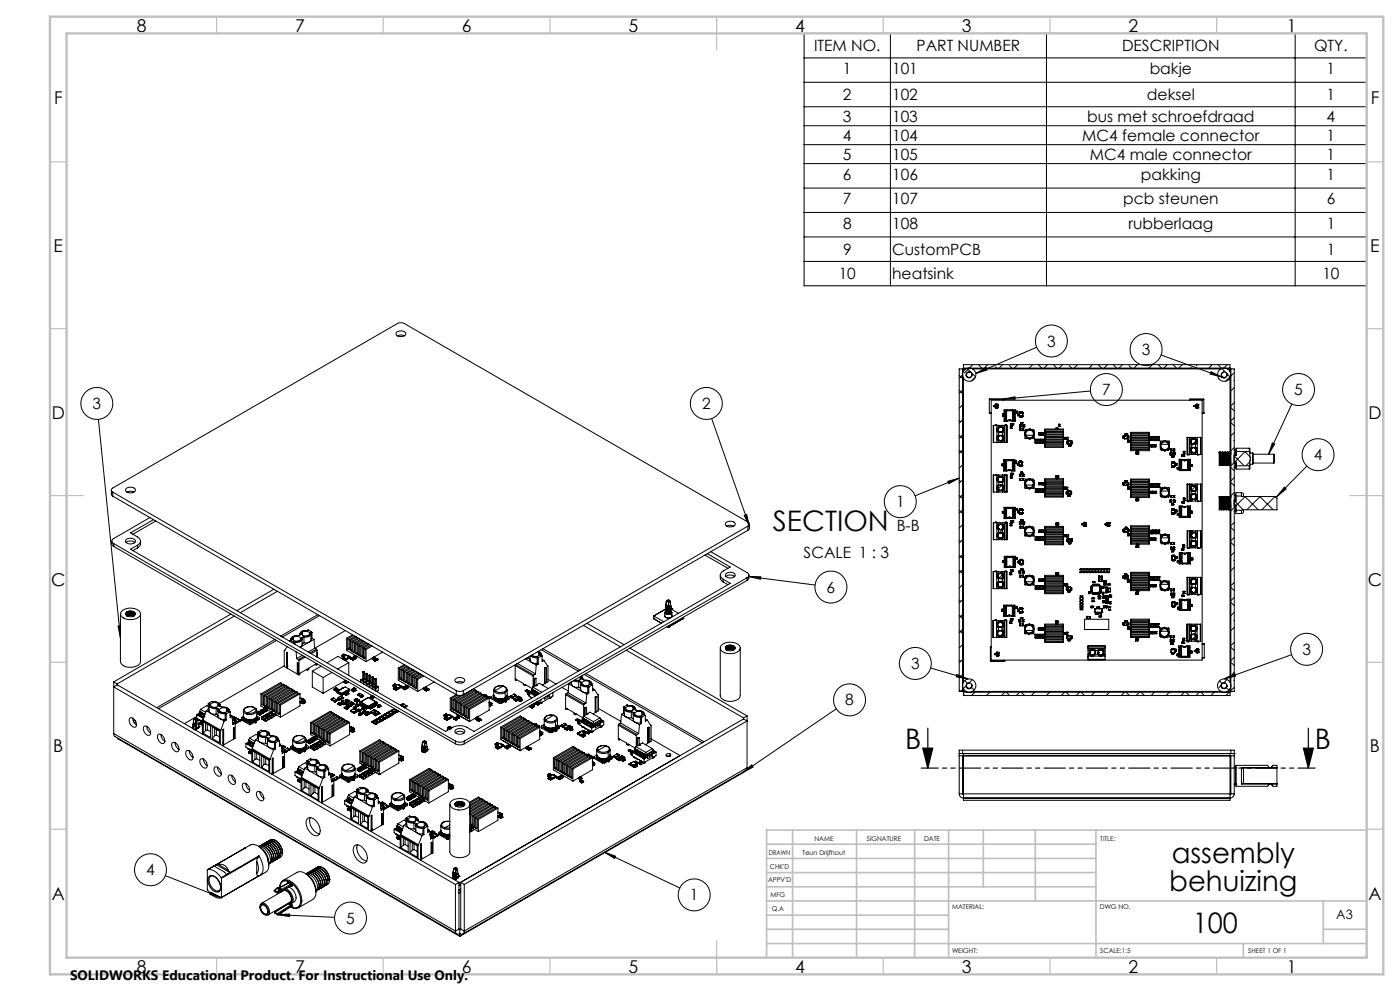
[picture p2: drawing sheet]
<svg xmlns="http://www.w3.org/2000/svg" width="420mm" height="297mm" viewBox="0 0 420 297" stroke-linecap="round" stroke-linejoin="round" font-family="sans-serif">
<defs><g id="words">
<g font-size="8.5">
<text x="231.9" y="159">SECTION</text>
<text x="271.6" y="224.5">B</text>
<text x="394.5" y="224.5">B</text>
<text x="351.5" y="258.8">assembly</text>
<text x="350.8" y="266.9">behuizing</text>
<text x="357.8" y="279.7">100</text>
</g>
<g font-size="5.3">
<text x="41" y="9.5">8</text>
<text x="88.5" y="9.5">7</text>
<text x="138.5" y="9.5">6</text>
<text x="188.5" y="9.5">5</text>
<text x="238.5" y="9.5">4</text>
<text x="288.5" y="9.5">3</text>
<text x="338.5" y="9.5">2</text>
<text x="386" y="9.5">1</text>
<text x="16.2" y="31.2">F</text>
<text x="411.2" y="31.2">F</text>
<text x="16.1" y="75.5">E</text>
<text x="411.1" y="75.5">E</text>
<text x="15.5" y="125.5">D</text>
<text x="410.5" y="125.5">D</text>
<text x="15.4" y="175.5">C</text>
<text x="410.4" y="175.5">C</text>
<text x="16" y="225.5">B</text>
<text x="411" y="225.5">B</text>
<text x="15.5" y="269.7">A</text>
<text x="410.5" y="269.7">A</text>
<text x="41" y="291.5">8</text>
<text x="88.5" y="291.5">7</text>
<text x="138.5" y="291.5">6</text>
<text x="188.5" y="291.5">5</text>
<text x="238.5" y="291.5">4</text>
<text x="288.5" y="291.5">3</text>
<text x="338.5" y="291.5">2</text>
<text x="386" y="291.5">1</text>
</g>
<g font-size="4.7">
<text x="244.2" y="15.3">ITEM NO.</text>
<text x="275" y="15.3">PART NUMBER</text>
<text x="336.6" y="15.3">DESCRIPTION</text>
<text x="394.2" y="15.3">QTY.</text>
<text x="252.9" y="22.2">1</text>
<text x="267.6" y="22.2">101</text>
<text x="344.9" y="22.2">bakje</text>
<text x="398" y="22.2">1</text>
<text x="252.9" y="30">2</text>
<text x="267.6" y="30">102</text>
<text x="344.1" y="30">deksel</text>
<text x="398" y="30">1</text>
<text x="252.9" y="36.5">3</text>
<text x="267.6" y="36.5">103</text>
<text x="326.2" y="36.5">bus met schroefdraad</text>
<text x="398" y="36.5">4</text>
<text x="252.9" y="42.2">4</text>
<text x="252.9" y="47.8">5</text>
<text x="267.6" y="42.2">104</text>
<text x="267.6" y="47.8">105</text>
<text x="324.7" y="42.2">MC4 female connector</text>
<text x="326.9" y="47.8">MC4 male connector</text>
<text x="398" y="42.2">1</text>
<text x="398" y="47.8">1</text>
<text x="252.9" y="53.9">6</text>
<text x="267.6" y="53.9">106</text>
<text x="342.3" y="53.9">pakking</text>
<text x="398" y="53.9">1</text>
<text x="252.9" y="61.2">7</text>
<text x="267.6" y="61.2">107</text>
<text x="336.9" y="61.2">pcb steunen</text>
<text x="398" y="61.2">6</text>
<text x="252.9" y="68.6">8</text>
<text x="267.6" y="68.6">108</text>
<text x="338.5" y="68.6">rubberlaag</text>
<text x="398" y="68.6">1</text>
<text x="252.9" y="76.3">9</text>
<text x="267.6" y="76.3">CustomPCB</text>
<text x="398" y="76.3">1</text>
<text x="251.6" y="83.7">10</text>
<text x="267.6" y="83.7">heatsink</text>
<text x="396.7" y="83.7">10</text>
<text x="314.1" y="103.9">3</text>
<text x="342.6" y="106.4">3</text>
<text x="330.6" y="118.4">7</text>
<text x="388.3" y="118.4">5</text>
<text x="27.8" y="122.6">3</text>
<text x="210.6" y="122.6">2</text>
<text x="394.1" y="137.9">4</text>
<text x="268.8" y="152">1</text>
<text x="269" y="159">B-B</text>
<text x="241.1" y="167.2">SCALE 1 : 3</text>
<text x="248" y="177.6">6</text>
<text x="390.7" y="196.3">3</text>
<text x="273.3" y="200.5">3</text>
<text x="253.6" y="211.4">8</text>
<text x="43.9" y="262.3">4</text>
<text x="207" y="269.9">1</text>
<text x="103.9" y="276.8">5</text>
</g>
<text font-size="4.1" x="21" y="293.7">SOLIDWORKS Educational Product. For Instructional Use Only.</text>
<text font-size="3.9" x="400.9" y="275.5">A3</text>
<g font-size="2">
<text x="244.3" y="252">NAME</text>
<text x="260" y="251.9">SIGNATURE</text>
<text x="277.2" y="251.9">DATE</text>
<text x="330.1" y="251.9">TITLE:</text>
<text x="230.6" y="256.1">DRAWN</text>
<text x="240.8" y="256.1">Teun Drijfhout</text>
<text x="230.9" y="260.3">CHK'D</text>
<text x="230.4" y="264.4">APPV'D</text>
<text x="231.1" y="268.8">MFG</text>
<text x="231.5" y="273">Q.A</text>
<text x="285.6" y="272.5">MATERIAL:</text>
<text x="330" y="272.5">DWG NO.</text>
<text x="285.6" y="285.5">WEIGHT:</text>
<text x="330.1" y="285.6">SCALE:1:5</text>
<text x="374.5" y="285.6">SHEET 1 OF 1</text>
</g>
</g></defs>
<g fill="none" stroke="#000" stroke-width=".3">
<path d="M241.2 10h168.8v75.7h-168.8zM241.2 17.4h168.8M267.1 10v75.7M313.9 10v75.7M388.5 10v75.7M241.2 24.7h168.8M241.2 32h168.8M241.2 37.7h168.8M241.2 43.4h168.8M241.2 49h168.8M241.2 56.4h168.8M241.2 63.7h168.8"/>
<path d="M241.2 71h168.8M241.2 78.3h168.8M119 99.5l.9-.3a1.26 1.26 0 0 1 1.8 1.1 1.87 1.87 0 0 1-2.9-.2zM119.2 100.6l1.2-.2 .9 .2M287.8 117l1 1M287.8 112.5l1 1M288.8 110.6h.2M288.8 110.6h-1v96.6h1M288.8 110.6v96.6M288.8 112.4l-1 .9M288.8 116.8l-1 1M289 110.3v.3"/>
<path d="M289 110.3v-1h80v1M289 110.6v.7M289 113.3v91.2M289 110.3h80M289 110.6h.8M290.2 110.4l2.5 2.5-1.3 1.3M290.9 111.5a.81 .81 0 0 0-.9 .7 .81 .81 0 0 0 .7 .9 .81 .81 0 0 0 .9-.7M291.6 112.2v.2M291.7 110.6h74.6M291.8 109.3l-2.5 2.5M292.7 111.9l3.1-1.7 .4 .7zM293.5 109.3l1.1 1"/>
<path d="M296.3 109.3l-1 .9M297.4 119.9h63.2v77.9h-63.2zM298.7 109.9l.3 .4M300.8 109.3l-1 1M301 119.6l3.5-.7 .1 .8zM301 119.6h.1M301 119.6v.3M301 119.6h-4.2v4.2M302.8 109.6l.7 .7M305.3 109.3l-1 1M309.8 109.3l-1 1M311 104.1l-18.3 7.8"/>
<path d="M311.5 109.3l1 1M314.3 109.3l-1 1M316 109.3l1 1M318.8 109.3l-1.1 1M320.7 109.6l.8 .7M323.3 109.3l-1.1 1M327.1 117.2l-26.1 2.4M327.7 109.3l-1 1M329.5 109.3l1 1M332.2 109.3l-1 1M334 109.3l1 1M336.7 109.3l-1 1"/>
<path d="M338.7 109.6l.7 .7M341.2 109.3l-1 1M345.7 109.3l-1 1M347.5 109.3l.9 1M348.3 106.4l18.2 6.6M350.2 109.3l-1 1M351.9 109.3l1 1M354.7 109.3l-1 1M357 119.7v.2M357 119.7h4.1v4.1M357 119.6v.1M357.3 110.1l.1 .2"/>
<path d="M359.2 109.3l-.4 .3M363.3 111.4l3.2 1.6-3.5-.9zM363.6 109.3l-.9 1M365.4 109.3l1 1M366.5 110.5l1.2 1.1M367 111.5a.81 .81 0 0 0-.5 1 .81 .81 0 0 0 1 .6 .81 .81 0 0 0 .5-1.1M368 112a.89 .89 0 0 1-.3 1.2 .89 .89 0 0 1-1.2-.2M368 112a.89 .89 0 0 0-1.3-.3 .89 .89 0 0 0-.2 1.3M368 112l-.1-.2 1.2 1.2M368.2 109.3l-1.1 1M368.2 110.6h.8M369 110.3v.3"/>
<path d="M369 110.6h.3M369 110.6v.7M369 113.3v22.4M369.2 112.7l-1.5 1.6M369.3 110.6h1v96.6h-1M369.3 110.6v96.6M370.1 114l.2 .2M370.3 111.7l-1 1M370.3 116.2l-1 1M29.5 125.7l6.6 65.4M213.5 125.4l11.3 32.3M287.8 134.9l1 1.1"/>
<path d="M287.8 130.5l1 1M287.8 126l.4 .4M288.8 121.3l-1 1M288.8 125.8l-1 1M288.8 130.3l-1 1M288.8 134.8l-1 1M288.8 139.3l-1 1M296.8 123.8h.6M296.8 123.8h.1M298 121.8h.1M298 121.6h.1M298 121.6h.6"/>
<path d="M298 121.6v.2M298 121.8h.6M298.1 127.5v5.1M298.1 127.5h3.9M298.1 132.6h3.9M298.4 121.8l.2 .3M298.6 121.4h.1M298.6 122h.1M298.6 121.4v.2M298.6 121.8v.2M298.6 121.2h.6M298.6 121.2h.1"/>
<path d="M298.6 122.2h.6M298.6 122.2h.1M298.6 121.3l-.2 .3M298.6 122h.6M298.6 121.4v.6M298.6 121.4h.6M298.6 121.2v.2M298.6 122v.2M298.7 127.5l-.1-.2h.4l-.1 .2M299 127.5v5.1M299.2 121.2h.1M299.2 122.2h.1"/>
<path d="M299.2 121.3l.2 .4-.2 .4M299.2 121.4v.6M299.2 121.4h.1M299.2 122h.1M299.2 121.2v.2M299.2 122v.2M299.3 128.7l-.2 .3M299.6 127.5v.3a1.12 1.12 0 0 0 0 1.9v.6a1.12 1.12 0 0 0 0 2v.3M300.1 128l-.7 .7M300.2 128a.78 .78 0 0 1 .8 .8 .78 .78 0 0 1-.8 .7M300.2 128a.78 .78 0 0 0-.8 .8 .78 .78 0 0 0 .8 .7M300.2 129.5h.1"/>
<path d="M300.2 128h.1M300.2 128a.78 .78 0 0 1 .7 .8 .78 .78 0 0 1-.7 .7M300.2 130.5h.1M300.2 130.5a.78 .78 0 0 1 .7 .8 .78 .78 0 0 1-.7 .8M300.2 132.1h.1M300.2 130.5a.78 .78 0 0 1 .8 .8 .78 .78 0 0 1-.8 .8M300.2 130.5a.78 .78 0 0 0-.8 .8 .78 .78 0 0 0 .8 .8M300.2 129.5v.1M300.5 132.1l-.5 .5M300.6 127.5l-.5 .4M300.6 139.1l.3 .1M300.6 139.1v.5"/>
<path d="M300.6 139.6h.3M300.6 139.1h.3M300.7 127.5v.3a1.12 1.12 0 0 1 0 1.9v.6a1.12 1.12 0 0 1 0 2v.3M300.7 124.1h.1M300.7 124.2h.1M300.7 124.6h.1M300.7 124.6h.3M300.7 124.1v.5M300.7 124.2h.3M300.7 124.1h.3M300.8 131.8l-.2 .1M300.8 139.2v.3"/>
<path d="M300.9 139.2h.1M300.9 139.1h.1M300.9 139.6h.1M300.9 139.5h.1M300.9 139.5l-.3 .1M300.9 139.1v.5M301 124.2h.1M301 124.1h.1M301 124.6h.1M301 124.1v.5M301.3 127.5v5.1M301.3 131.3l-.3 .3"/>
<path d="M301.5 138.1v.2M301.5 138.1h.1M301.5 138.5a.26 .26 0 0 1-.2-.4 .26 .26 0 0 1 .4 0 .28 .28 0 0 0-.4-.1 .28 .28 0 0 0 0 .4 .28 .28 0 0 0 .4 .1M301.5 139v.1M301.5 138.8l-.2 .2 .2 .3M301.5 139.7l-.2 .1 .2 .4M301.5 139.8v.2M301.5 138.5h.1M301.5 139.3h.1M301.5 138.8h.1M301.5 139.7h.1M301.5 127.5v5.1"/>
<path d="M301.5 138.1v.4M301.5 138.8v.5M301.5 139.7v.5M301.5 139.6a.29 .29 0 0 0-.3 .4 .29 .29 0 0 0 .5 .2M301.5 139.6l.2 .1M301.6 123.2v.2M301.6 123.2h.1M301.6 123.9l-.2 .2 .2 .3M301.6 124v.2M301.6 124.9v.2M301.6 124.7l-.2 .3 .2 .2M301.6 125.6a.27 .27 0 0 0-.2 .2 .27 .27 0 0 0 .2 .3"/>
<path d="M301.6 125.7v.2M301.6 123.5h.1M301.6 124.4h.1M301.6 123.9h.1M301.6 125.2h.1M301.6 124.7h.1M301.6 125.9h.1M301.6 125.6h.1M301.6 138.5h.1M301.6 138.1h.1M301.6 138.8h.1M301.6 123.2v.3"/>
<path d="M301.6 123.9v.5M301.6 124.7v.5M301.6 125.6v.3M301.6 138.1v.4M301.6 138.8v.5M301.6 139.7v.5M301.6 139.3h.1M301.6 139.7h.1M301.6 126.1h2.4M301.6 125.9v.2M301.7 138.8a.29 .29 0 0 0-.5 .3 .28 .28 0 0 0 .5 .2M301.7 127.5l-.1-.2h.4l-.1 .2"/>
<path d="M301.7 138.1h.1M301.7 138.5h.1M301.7 138.8h.1M301.7 139.3h.1M301.7 139.7h.1M301.7 123.2h.2M301.7 125.9h.2M301.7 123.2v.3M301.7 123.9v.5M301.7 124.7v.5M301.7 125.6v.3M301.7 124.7h.2"/>
<path d="M301.7 123.5h.2M301.7 123.9h.2M301.7 124.4h.2M301.7 125.2h.2M301.7 125.6h.2M301.8 123.1a.29 .29 0 0 0-.4 0 .29 .29 0 0 0 0 .3 .29 .29 0 0 0 .4 .1v.4a.31 .31 0 0 0-.5 .2 .31 .31 0 0 0 .5 .3v.3a.31 .31 0 0 0-.5 .2 .31 .31 0 0 0 .5 .3v.4a.3 .3 0 0 0-.4 0 .3 .3 0 0 0 0 .4 .3 .3 0 0 0 .4 0M301.9 138.1v2.8M301.9 138.1h1.8M302 123.1l-.1 3 .1-.2M302 123.1v2.8M302 123.1h1.8M302 125.9h.6"/>
<path d="M302 127.5v5.1M302.1 137.8v.1M302.2 126.1l-1 .1v-3.4h3.4v3.4l-1-.1M302.2 122.8v.2M302.6 125.9l.3-.2 .2 .2M302.6 125.9h.5M303.1 127.7h.1M303.1 127.8h.1M303.1 128.3h.4zM303.1 128.4h.1M303.1 127.7v.7M303.1 127.8h.4"/>
<path d="M303.1 127.7h.4M303.1 128.4h.4M303.1 125.9h.7M303.3 126.9h.1M303.3 127.3h.1M303.3 126.9v.4M303.3 126.9h.7M303.3 127.3h.7M303.4 127.3h.1M303.4 126.9h.1M303.4 126.9v.4M303.5 137.8v.1"/>
<path d="M303.5 127.7h.1M303.5 127.8h.1M303.5 128.4h.1M303.5 127.7v.7M303.6 122.8v.2M303.7 138.1v2.8M303.8 138h-2.1l.2 .1M303.8 138l-.1 .1M303.8 138.5h.2M303.8 138.1h.2M303.8 138.8h.2M303.8 139.3h.2"/>
<path d="M303.8 139.7h.2M303.8 125.9l.2 .2M303.8 126.9l.1 .4zM303.8 137.9h-2.1v3.1M303.8 123.1v2.8M303.8 137.9v3.1M303.8 137.9v.1M303.9 138.8a.28 .28 0 0 1 .4 .3 .28 .28 0 0 1-.4 .2M303.9 139.7a.28 .28 0 0 1 .4 .2 .28 .28 0 0 1-.4 .3M304 123l-2.2 .1a.26 .26 0 0 0-.4 .1 .26 .26 0 0 0 .2 .3M304 123.1a.29 .29 0 0 1 .3-.1 .29 .29 0 0 1 .1 .4 .29 .29 0 0 1-.3 .1M304 123l-.2 .1"/>
<path d="M304 123h.1M304 123.2h.1M304 123.5h.1M304 123.9h.1M304 124.4h.1M304 124.7h.1M304 125.2h.1M304 125.6h.1M304 125.9h.1M304 126.1h.1M304 138.5h.1M304 138.1h.1"/>
<path d="M304 139.3h.1M304 138.8h.1M304 139.7h.1M304 127.3h.1M304 126.9h.1M304 123.2h.2M304 123v3.1M304 126.9v.4M304 138.1v.4M304 138.8v.5M304 139.7v.5M304.1 138a.25 .25 0 0 1 .2 .2 .25 .25 0 0 1-.2 .3"/>
<path d="M304.1 138l-.3 .1a.27 .27 0 0 1 .4-.1 .27 .27 0 0 1 .1 .4 .27 .27 0 0 1-.4 .1M304.1 123.9a.28 .28 0 0 1 .3 .2 .28 .28 0 0 1-.3 .3M304.1 124.7a.3 .3 0 0 1 .4 .2 .3 .3 0 0 1-.3 .4M304.1 125.2l.1 .1M304.1 125.6a.29 .29 0 0 1 .3 .1 .29 .29 0 0 1-.1 .4 .29 .29 0 0 1-.3-.1M304.1 138.1h.1M304.1 138v.1M304.1 138.1v.2M304.1 138.8l.2 .3-.2 .2M304.1 139v.1M304.1 139.7l.2 .2-.2 .3M304.1 139.8v.2"/>
<path d="M304.1 123.5h.1M304.1 123.2h.1M304.1 123.9h.1M304.1 124.4h.1M304.1 125.2h.1M304.1 124.7h.1M304.1 125.6h.1M304.1 125.9h.1M304.1 123.2v.3M304.1 123.9v.5M304.1 124.7v.5M304.1 125.6v.3"/>
<path d="M304.1 138.1v.4M304.1 138.8v.5M304.1 139.7v.5M304.2 123a.27 .27 0 0 1 .2 .2 .27 .27 0 0 1-.2 .3M304.2 123l-.2 .1M304.2 123v.5M304.2 123.2v.2M304.2 124v.2M304.2 123.9l.2 .2-.2 .3M304.2 124.9v.2M304.2 124.7l.2 .3-.2 .2M304.2 125.7v.2"/>
<path d="M304.2 125.6a.26 .26 0 0 1 .2 .4 .26 .26 0 0 1-.4-.1M304.2 123.9v.5M304.2 124.7v.5M304.2 125.6v.3M304.7 138.2h.1M304.7 138.3h.1M304.7 138.6h.1M304.7 138.7h.1M304.7 138.2h.2M304.7 138.7h.2M304.7 138.6h.2M304.7 138.3h.2"/>
<path d="M304.7 138.2v.5M304.9 123.3h.1M304.9 123.8h.1M304.9 123.7h.1M304.9 123.8h.2M304.9 123.7h.2M304.9 123.3v.5M304.9 123.3h.2M304.9 138.3h.1M304.9 138.2h.1M304.9 138.7h.1M304.9 138.6h.1"/>
<path d="M304.9 138.2v.5M305.1 123.3h.1M305.1 123.8h.1M305.1 123.7h.1M305.1 123.3v.5M305.2 138.8l.3 .2M305.2 138.8h.3M305.2 138.8v.6M305.2 139.4h.3M305.4 124.1h.2M305.4 124.6h.2M305.4 124.1v.5"/>
<path d="M305.4 139v.3M305.5 139h.1M305.5 138.8h.1M305.5 139.3l-.3 .1M305.5 139.4h.1M305.5 139.3h.1M305.5 138.8v.6M305.6 124.1v.4M305.6 124.1h.1M305.6 124.6h.1M305.6 124.5h.1M305.6 124.5l-.2 .1"/>
<path d="M305.6 124.1v.5M305.7 138.6h.1M305.7 139.4h1M305.7 138.6v.8M305.7 139.4l.1 .1M305.8 138.5l.8 .1M305.8 138.5h.1M305.8 139.5h.1M305.8 139.4v.4h.2v-.3M305.8 138.5l-.1 .1M305.8 138.5h.8M305.8 139.5h.8"/>
<path d="M305.8 138.4v.1M305.8 139.5v.1M305.8 138.4h.1M305.8 139.6h.1M305.8 139.6h.2M305.8 138.4h.2M305.8 138.4v-.2h.2v.2M305.8 124.6h.1M305.8 123.8v.8M305.8 123.8h1M305.8 124.6l.1 .1M305.9 124.6h-.1"/>
<path d="M305.9 127.2v.1M305.9 127.3h.1M305.9 127.8h.3zM305.9 127.9h.1M305.9 127.2h.3M305.9 127.3v.6M305.9 127.3h.3M305.9 127.9h.3M305.9 123.7v.1M305.9 124.7h.1M305.9 123.7h.1M305.9 124.7h.8"/>
<path d="M305.9 138.2v.3M305.9 138.5h.1M305.9 139.5h.1M305.9 139.5v.1M305.9 139.6h.1M305.9 139.5v.3M305.9 123.7l-.1 .1M306 123.7h.1M306 139.5h.1M306 123.7v-.3h.2v.3M306 124.7h.1M306 124.8v.2l.2-.2"/>
<path d="M306 123.6h.2M306 124.8h.2M306 128.5h.1M306 129h.1M306 128.5v.5M306 124.7v.1M306 123.6h.1M306 124.8h.1M306 138.4v.1M306 138.5h.1M306 139.5v.1M306 138.4h.1"/>
<path d="M306 139.6h.1M306 128.5h1.1v.5h-1.1M306.1 123.6v.1M306.1 123.7h.1M306.1 124.7h.1M306.1 124.7v.1M306.1 123.6h.1M306.1 124.8h.1M306.1 123.4v.3M306.1 124.8v.2M306.1 138.4v.1M306.1 138.5h.1"/>
<path d="M306.1 139.5v.1M306.1 139.5h.1M306.1 138.4h.1M306.1 139.6h.1M306.1 129h.1M306.1 128.5h.1M306.1 138.4v-.2l.1 .2M306.1 128.5v.5M306.1 139.5v.3l.1-.3M306.2 123.7h.1M306.2 124.7h.1M306.2 124.7v.1"/>
<path d="M306.2 123.6h.1M306.2 124.8h.1M306.2 138.4v.1M306.2 138.5h.1M306.2 139.5v.1M306.2 139.5h.1M306.2 138.4h.1M306.2 139.6h.1M306.2 127.2v.1M306.2 127.3h.1M306.2 127.9h.1M306.2 127.3v.6"/>
<path d="M306.3 123.6h.1M306.3 123.7h.1M306.3 124.7h.1M306.3 124.7v.1M306.3 124.8h.1M306.3 126.6h.1M306.3 126.9h.1M306.3 123.7v-.3l.1 .3M306.3 124.8v.2l.1-.2M306.3 126.6v.3M306.3 126.6h.5M306.3 126.9h.5"/>
<path d="M306.3 138.4v.1M306.3 138.5h.1M306.3 139.5h.1M306.3 139.5v.1M306.3 138.4h.1M306.3 139.6h.1M306.3 139.6h.2M306.3 138.4h.2M306.3 138.4v-.2l.2 .2M306.3 139.5v.3h.2v-.3M306.4 123.7h.1M306.4 124.7h.1"/>
<path d="M306.4 124.7v.1M306.4 123.6h.1M306.4 124.8h.1M306.4 138.2v.3M306.4 138.5h.1M306.4 139.5h.1M306.4 139.5v.1M306.4 139.6h.1M306.4 126.6h.1M306.4 126.9h.1M306.4 126.6v.3M306.4 139.5v.3"/>
<path d="M306.5 123.6h.1M306.5 123.7h.1M306.5 124.7h.1M306.5 124.7v.1M306.5 124.8h.1M306.5 138.2v.3M306.5 138.5h.1M306.5 139.5h.1M306.5 139.5v.1M306.5 139.6h.1M306.5 123.7v-.3v.3M306.5 124.8v.2v-.2"/>
<path d="M306.5 139.5v.3M306.5 138.6h.1M306.5 138.4v.1M306.5 138.4h.1M306.6 139.4v.1M306.6 139.4h.1M306.6 138.6h.1M306.6 138.5v.1M306.6 138.5h.1M306.6 139.5h.1M306.6 138.5l.1 .1M306.6 123.9h.1"/>
<path d="M306.6 123.6h.1M306.6 123.7h.1M306.6 124.7h.1M306.6 124.7v.1M306.6 124.8h.1M306.6 123.7v-.3l.1 .3M306.6 124.8v.2l.1-.2M306.6 138.6v.8M306.7 138.6h-.1M306.7 138.6h.1M306.7 138.6v.8M306.7 139.4l-.1 .1"/>
<path d="M306.7 123.7h.1M306.7 124.7h.1M306.7 124.7v.1M306.7 123.6h.1M306.7 124.8h.1M306.7 126.6h.1M306.7 126.9h.1M306.7 126.6v.3M306.7 123.7l.1 .9M306.7 123.7l.1 .1M306.8 124.6h.1M306.8 124.6l-.1 .1"/>
<path d="M306.8 126.6h.1M306.8 126.9h.1M306.8 123.8v.8M306.8 126.6v.3M306.8 127.3h.1M306.8 127.8h.1M306.8 127.9h.1M306.8 127.3h.4M306.8 127.3v.6M306.8 127.8h.4M306.8 127.9h.4M307 128.5h.1"/>
<path d="M307 129h.1M307 128.5v.5M307.1 128.5v.5M307.2 127.3h.1M307.2 127.8h.1M307.2 127.9h.1M307.2 127.3v.6M307.5 129l.3-.3h2.1l.4 .3v2.4h-2.7zM307.5 130.3a1.46 1.46 0 0 0 1.2 1.1M307.6 130.5h.2M307.6 130.5a1.32 1.32 0 0 0 1.3 .9 1.32 1.32 0 0 0 1.3-.9M307.8 130.5a1.13 1.13 0 0 0 1.1 .7 1.13 1.13 0 0 0 1.1-.7"/>
<path d="M307.8 130.5h2.2M308.7 128.7a1.46 1.46 0 0 0-1.2 1.2M308.8 131.4v.3l.2-.3M308.8 128.7v-.2l.2 .2M308.9 128.7a1.32 1.32 0 0 0-1.3 1.8M308.9 128.7v.2M308.9 128.9a1.16 1.16 0 0 0-1.1 1.6M308.9 128.7a1.37 1.37 0 0 1 1.3 1.8M308.9 128.9a1.12 1.12 0 0 1 1.1 1.6M309.1 128.7a1.37 1.37 0 0 1 1.2 1.2M310 130.5h.2M310.3 130.3a1.37 1.37 0 0 1-1.2 1.1"/>
<path d="M310.6 131.7h.4M310.6 132.7h.4M310.6 131.7v1M311 131.7v1M311.3 131.8h.1M311.3 131.7h.1M311.3 132.7h.1M311.3 132.6h.1M311.3 132.6h.6M311.3 131.8h.6M311.3 132.7h.6M311.3 131.7v1"/>
<path d="M311.3 131.7h.6M311.7 129.9h.1M311.7 129.7h.1M311.7 130.2h.1M311.7 130.4h.1M311.7 130.2l.4 .2M311.7 130.4h.4M311.7 129.7h.4M311.7 129.7v.7M311.9 131.8h.1M311.9 131.7h.1M311.9 132.7h.1"/>
<path d="M311.9 132.6h.1M311.9 131.7v1M312.1 129.7l-.4 .2M312.1 129.7v.7M312.1 131.8h.1M312.1 131.7h.1M312.1 132.7h.1M312.1 132.6h.1M312.1 132.6l.5 .1M312.1 132.7h.5M312.1 131.7v1M312.1 131.7h.5"/>
<path d="M312.4 129.9h.1M312.4 129.7h.1M312.4 130.2l.4 .2M312.4 130.4h.1M312.4 130.2h.1M312.4 130.4h.4M312.4 129.7h.4M312.4 129.7v.7M312.4 129.9v.3M312.6 131.7l-.5 .1M312.6 131.7v1M312.8 129.7l-.4 .2"/>
<path d="M312.8 129.7v.7M312.9 131.7h.1M312.9 131.8h.1M312.9 132.7h.1M312.9 132.6h.1M312.9 132.6h6.1M312.9 131.8h.5M312.9 132.7h.5M312.9 131.7h.5M312.9 131.7v1M312.9 131.8v.8M313.1 129.7h.1"/>
<path d="M313.1 129.8h.1M313.1 130.4h.1M313.1 130.2h.1M313.1 130.4h5.9M313.1 130.2h.4M313.1 129.7v.7M313.1 129.8h.4M313.1 129.7h.4M313.4 131.7h.1M313.4 131.8h.1M313.4 132.7h.1M313.4 132.6h.1"/>
<path d="M313.4 131.7v1M313.5 129.8h.1M313.5 129.7h.1M313.5 130.4h.1M313.5 130.2h.1M313.5 131.1h5.5M313.5 128.6h5.5v5.5h-5.5zM313.5 128.9h5.5M313.5 129.6h5.5M313.5 129.3h5.5M313.5 130.1h5.5M313.5 130.8h5.5"/>
<path d="M313.5 131.9h5.5M313.5 131.5h5.5M313.5 132.3h5.5M313.5 133.3h5.5M313.5 133h5.5M313.5 133.7h5.5M316.8 128.3l.1 .2M316.8 128.5h.1M316.8 128.3h.6M316.8 128.3v.2M316.9 128.5h.1M317.3 128.5h.1"/>
<path d="M317.4 128.3l-.1 .2M317.4 128.5h.1M317.4 128.3v.2M317.5 127.2h.4M317.5 127.2h.1M317.5 127.7h.1M317.5 127.8h.1M317.5 127.8h.4M317.5 127.7h.4M317.5 127.2v.6M317.9 127.2h.1M317.9 127.7h.1"/>
<path d="M317.9 127.8h.1M317.9 127.2v.6M319.3 131.1h.1M319.3 131.2h.1M319.3 131.7h.1M319.3 131.5h.1M319.3 131.1h.2M319.3 131.5h.2M319.3 131.2h.2M319.3 131.7h.2M319.3 131.1v.6M319.5 131.2h.1"/>
<path d="M319.5 131.1h.1M319.5 131.7h.1M319.5 131.5h.1M319.5 131.1v.6M319.9 131.1h.1M319.9 131.2h.1M319.9 131.7h.1M319.9 131.7h.4M319.9 131.1h.4M319.9 131.1v.6M319.9 131.2h.4M320.1 132.3h.1"/>
<path d="M320.1 132.6h.1M320.1 132.5h.1M320.1 132.8h.1M320.1 132.7h.1M320.1 133h.1M320.1 132.9h.1M320.1 132.5v.1M320.1 132.9v.1M320.1 132.7v.1M320.2 132.3h.1M320.2 132.6h.1M320.2 132.5h.1"/>
<path d="M320.2 132.8h.1M320.2 132.7h.1M320.2 133h.1M320.2 132.9h.1M320.3 132.6h.1M320.3 132.3h.1M320.3 133h.1M320.3 132.5v.1M320.3 132.7v.1M320.3 132.9v.1M320.3 132.5h.1M320.3 132.7h.1"/>
<path d="M320.3 132.8h.1M320.3 132.9h.1M320.3 132.2h.1M320.3 131.1h.1M320.3 131.2h.1M320.3 131.7h.1M320.3 131.1v.6M320.3 132.2v.9M320.4 132.2h.1M320.4 133h.9M320.4 133l-.1 .1M320.4 133v.1"/>
<path d="M320.4 132.1v.1M320.4 132.1h.1M320.4 133.1h.8M320.4 133.1h.1M320.4 132.1h.9M320.4 132.1l.9 .1M320.4 132.1l-.1 .1M320.4 132.2v.9M320.6 133.4h.1M320.6 133.7h.1M320.6 133.4v.3M320.6 133.4h.5"/>
<path d="M320.6 133.7h.5M320.7 133.4h.1M320.7 133.7h.1M320.7 133.4v.3M321 133.4h.1M321 133.7h.1M321 133.4v.3M321.1 133.4h.1M321.1 133.7h.1M321.1 133.4v.3M321.2 132.1v.1M321.2 132.1l.1 .1"/>
<path d="M321.2 133.1h.1M321.3 132.1h-.1M321.3 132.1v.1M321.3 132.2h.1M321.3 132.3h.1M321.3 132.5h.1M321.3 132.6h.1M321.3 132.7h.1M321.3 132.8h.1M321.3 132.9h.1M321.3 133h.1M321.3 133v.1"/>
<path d="M321.3 132.5h.3l-.3 .1M321.3 132.3h.3h-.3M321.3 132.9h.3l-.3 .1M321.3 132.2v.9M321.3 133l-.1 .1M321.3 132.7h.3l-.3 .1M321.4 132.3h.1M321.4 132.5v.1M321.4 132.7v.1M321.4 132.9v.1M321.5 132.3h.1M321.5 132.6h.1"/>
<path d="M321.5 132.5h.1M321.5 132.8h.1M321.5 132.7h.1M321.5 133h.1M321.5 132.9h.1M337.1 130.6v.1M337.1 130.8v.1M337.1 131.1v.1M337.1 131.3v.1M337.1 130.7h.1M337.1 130.6h.1M337.1 130.9h.1"/>
<path d="M337.1 130.8h.1M337.1 131.2h.1M337.1 131.1h.1M337.1 131.4h.1M337.1 131.3h.1M337.2 130.6v.2M337.2 130.9v.2M337.2 131.2v.1M337.2 131.4h.1M337.2 130.6h.1M337.2 131.4l.1 .1M337.3 130.6h.1"/>
<path d="M337.3 131.4h.1M337.3 131.4h-.1M337.3 130.6h-.4l.4 .1M337.3 131.3h-.4l.4 .1M337.3 131.1h-.4l.4 .1M337.3 130.6v.8M337.3 130.8h-.4l.4 .1M337.3 131.4v.1M337.3 130.5h.1M337.3 131.5h.1M337.3 131.5h.9M337.3 130.5l-.1 .1"/>
<path d="M337.3 130.5h.9M337.5 130h.1M337.5 130.2h.1M337.5 130v.2M337.5 130h.6M337.5 130.2h.6M337.6 130h.1M337.6 130.2h.1M337.6 130v.2M338 130h.1M338 130.2h.1M338 130v.2"/>
<path d="M338.1 130h.1M338.1 130.2h.1M338.1 130v.2M338.1 130.5l.1 .1M338.2 130.5h.1M338.2 131.5h.1M338.2 131.4h-.1M338.2 130.5v.1M338.2 130.6h.1M338.2 131.4h.1M338.2 130.6h.4l-.4 .1M338.2 131.3l.4 .1h-.4"/>
<path d="M338.2 131.1h.4l-.4 .1M338.2 130.6v.8M338.2 130.8h.4l-.4 .1M338.2 131.9h.1M338.2 132h.1M338.2 132.5h.1M338.2 131.4v.1M338.2 131.9v.7h.4v-.7M338.2 132.5h.4M338.2 130.6v.2M338.2 130.9v.2M338.2 131.2v.1"/>
<path d="M338.2 132h.4M338.2 131.9h.4M338.4 130.6v.1M338.4 130.8v.1M338.4 131.1v.1M338.4 131.3v.1M338.4 130.7h.1M338.4 130.6h.1M338.4 130.9h.1M338.4 130.8h.1M338.4 131.2h.1M338.4 131.1h.1"/>
<path d="M338.4 131.4h.1M338.4 131.3h.1M338.6 131.9h.1M338.6 132h.1M338.6 132.5h.1M338.9 132h.1M338.9 132.1h.1M338.9 132.4h.1M338.9 132.5h.1M338.9 132.1h5.9M338.9 132.5h5.9M338.9 132.4h.3"/>
<path d="M338.9 132h.3M338.9 132v.5M339.2 132.1h.1M339.2 132h.1M339.2 132.5h.1M339.2 132.4h.1M339.2 134.3h5.6M339.2 129.6h5.6v5.5h-5.6zM339.2 129.9h5.6M339.2 130.3h5.6M339.2 130.6h5.6M339.2 131.4h5.6"/>
<path d="M339.2 131.1h5.6M339.2 131.8h5.6M339.2 132.9h5.6M339.2 133.6h5.6M339.2 133.3h5.6M339.2 134h5.6M339.2 134.7h5.6M340.8 135.6h.1M340.8 136h.1M340.8 135.6v.4M340.8 135.6h.7M340.8 136h.7"/>
<path d="M340.9 135.1h.1M340.9 135.4h.1M340.9 136h.1M340.9 135.6h.1M340.9 135.1v.3M340.9 135.6v.4M340.9 135.4h.5M341 135.1h.1M341 135.4h.1M341 135.1v.3M341 135.1h.3M341.3 135.1h.1"/>
<path d="M341.3 135.4h.1M341.3 135.1v.3M341.3 135.6l.1 .4zM341.4 135.1h.1M341.4 135.4h.1M341.4 135.1v.3M341.5 136h.1M341.5 135.6h.1M341.5 135.6v.4M344.8 130.9h.1M344.8 131.1h.1M344.8 131.9h.1"/>
<path d="M344.8 132h.1M344.8 131.1h.5M344.8 130.9h.5M344.8 132h.5M344.8 131.9h.5M344.8 131.1v.8M344.9 133.2l.4 .2M344.9 133.2h.4M344.9 133.2v.7M344.9 133.9h.4M345.3 133.4h.1M345.3 133.2h.1"/>
<path d="M345.3 133.8l-.4 .1M345.3 133.9h.1M345.3 133.8h.1M345.3 133.2v.7M345.3 131.1h.1M345.3 130.9h.1M345.3 132h.1M345.3 131.9h.1M345.3 130.9v1.1M345.6 133.4h.1M345.6 133.2h.1M345.6 133.8h.1"/>
<path d="M345.6 133.9h.1M345.6 133.2h.4M345.6 133.4h.4M345.6 133.2v.7M345.6 133.8h.4M345.6 133.9h.4M345.7 130.9l.4 .2M345.7 130.9h.4M345.7 130.9v1.1M345.7 132h.4M346 133.4h.1M346 133.2h.1"/>
<path d="M346 133.9h.1M346 133.8h.1M346 133.2v.7M346.1 131.1h.1M346.1 130.9h.1M346.1 131.9l-.4 .1M346.1 132h.1M346.1 131.9h.1M346.1 130.9v1.1M346.3 133.2h.1M346.3 133.4h.1M346.3 133.9h.1"/>
<path d="M346.3 133.8h.1M346.3 133.2v.7M346.3 133.2h.4M346.3 133.4h.4M346.3 133.8h.4M346.3 133.9h.4M346.5 131.1h.1M346.5 130.9h.1M346.5 131.9l.5 .1M346.5 132h.1M346.5 131.9h.1M346.5 132h.5"/>
<path d="M346.5 130.9h.5M346.5 130.9v1.1M346.7 133.4h.1M346.7 133.2h.1M346.7 133.9h.1M346.7 133.8h.1M346.7 133.2v.7M347 130.9l-.5 .2M347 130.9v1.1M347.3 130.9h.1M347.3 131.1h.1M347.3 131.9h.1"/>
<path d="M347.3 132h.1M347.3 131.1h.5M347.3 132h.5M347.3 130.9h.5M347.3 131.9h.5M347.3 130.9v1.1M347.8 131.1h.1M347.8 130.9h.1M347.8 132h.1M347.8 131.9h.1M347.8 130.9v1.1M348.1 132.3h2.7v2.3l-.3 .4h-2.1l-.3-.4z"/>
<path d="M348.1 133.8a1.37 1.37 0 0 0 1.1 1.2M348.2 133.2h.2M348.2 133.2a1.34 1.34 0 0 1 1.3-.9 1.34 1.34 0 0 1 1.2 .9M348.2 133.2a1.34 1.34 0 0 0 1.3 1.7M348.4 133.2a1.18 1.18 0 0 1 1.1-.8 1.18 1.18 0 0 1 1.1 .8M348.4 133.2a1.16 1.16 0 0 0 1.1 1.5M348.4 133.2h2.2M349.2 132.2a1.46 1.46 0 0 0-1.1 1.2M349.4 132.2v-.2l.2 .2M349.4 135v.2l.2-.2M349.5 134.7v.2M349.7 132.2a1.46 1.46 0 0 1 1.1 1.2"/>
<path d="M350.6 133.2h.1M350.6 133.2a1.16 1.16 0 0 1-1.1 1.5M350.7 133.2a1.3 1.3 0 0 1-1.2 1.7M350.8 133.8a1.37 1.37 0 0 1-1.1 1.2M351 135.7h.1M351 135.8h.1M351 136.3h.1M351 135.8h.4M351 135.7v.6h.4v-.6M351 135.7h.4M351 136.3h.4M351.2 134.6h.1"/>
<path d="M351.2 135.1h.1M351.2 134.6v.5M351.2 135.1h1M351.2 134.6h1M351.3 135.1h.1M351.3 134.6h.1M351.3 134.6v.5M351.4 138.8h.1M351.4 139.7h.1M351.4 136.8h.1M351.4 137h.1M351.4 135.7h.1"/>
<path d="M351.4 135.8h.1M351.4 136.3h.1M351.4 136.8v.2M351.4 138.8v.9M351.4 138.8h1M351.4 139.7l.1 .1M351.4 137h.6M351.4 136.8h.6M351.5 138.8h.1M351.5 139.7h.1M351.5 139.7v.1M351.5 138.7h.9"/>
<path d="M351.5 138.8v-.4l.1 .4M351.5 138.7l-.1 .1M351.5 139.7h.9M351.5 139.8h.9M351.5 138.7h.1M351.5 139.8h.1M351.5 139.8v.1M351.5 136.8h.1M351.5 137h.1M351.5 139.9v.2l.1-.2M351.5 136.8v.2M351.6 139.6h.1"/>
<path d="M351.6 138.7h.1M351.6 139.8h.1M351.6 139.8v.1M351.6 139.7v.1M351.7 138.7h.1M351.7 139.8h.1M351.7 139.8v.1M351.7 138.8v-.4l.1 .4M351.7 139.9v.2l.1-.2M351.7 139.7v.1M351.8 138.7h.1M351.8 139.8h.1"/>
<path d="M351.8 139.8v.1M351.8 139.7v.1M351.9 138.7h.1M351.9 139.8h.1M351.9 139.8v.1M351.9 136.8h.1M351.9 137h.1M351.9 138.8v-.4l.1 .4M351.9 136.8v.2M351.9 139.7v.1M351.9 139.9v.2l.1-.2M352 138.7h.1"/>
<path d="M352 139.8h.1M352 139.8v.1M352 136.8h.1M352 137h.1M352 135.7h.1M352 135.8h.1M352 136.3h.1M352 135.8h.4M352 135.7v.6h.4v-.6M352 136.8v.2M352 139.7v.1M352 135.7h.4"/>
<path d="M352 136.3h.4M352.1 138.7h.1M352.1 139.8h.1M352.1 139.8v.1M352.1 138.8v-.4h.2v.4M352.1 139.7v.1M352.1 139.9v.2l.2-.2M352.1 138.7h.2M352.1 139.8h.2M352.1 134.6h.1M352.1 135.1h.1M352.1 134.6v.5"/>
<path d="M352.1 138.4v.4M352.1 139.9v.2M352.2 138.7h.1M352.2 139.8h.1M352.2 139.8v.1M352.2 138.4v.4M352.2 139.7v.1M352.2 139.9v.2M352.2 135.1h.1M352.2 134.6h.1M352.2 134.6v.5M352.3 138.7h.1"/>
<path d="M352.3 139.8h.1M352.3 139.8v.1M352.3 139.7v.1M352.3 139.7h.1M352.4 138.8h.1M352.4 139.7v.1M352.4 138.7v.1M352.4 135.7h.1M352.4 135.8h.1M352.4 136.3h.1M352.4 139.7h.1M352.4 138.8v.9"/>
<path d="M352.7 139h.1M352.7 138.9h.1M352.7 139.4h.1M352.7 139.3h.1M352.7 139.4h.2M352.7 139.3h.2M352.7 138.9v.5M352.7 139h.2M352.7 138.9h.2M352.9 139h.1M352.9 138.9h.1M352.9 139.4h.1"/>
<path d="M352.9 139.3h.1M352.9 138.9v.5M354.1 138v.1M354.1 138h.1M354.1 138.8v.2M354.1 138.6l-.2 .2 .2 .4M354.1 139.7v.1M354.1 139.5l-.2 .2 .2 .3M354.1 138.3h.1M354.1 139.2h.1M354.1 138.6h.1M354.1 139.5h.1"/>
<path d="M354.1 138v.3M354.1 138.6v.6M354.1 139.5v.5M354.2 138v.3M354.2 138.6v.6M354.2 139.5v.5M354.2 138h.2M354.2 138.6h.2M354.2 139.5h.2M354.2 138.3h.2M354.2 139.2h.2M354.3 138.6a.29 .29 0 0 0-.4 .3 .29 .29 0 0 0 .4 .3"/>
<path d="M354.3 139.5a.29 .29 0 0 0-.4 .2 .29 .29 0 0 0 .4 .3M354.4 137.9a.29 .29 0 0 0-.4-.1 .29 .29 0 0 0-.1 .4 .29 .29 0 0 0 .4 .1M354.4 137.9a.26 .26 0 0 0-.5 0 .26 .26 0 0 0 .2 .4M354.4 137.8h.1M354.4 137.8h2.1M354.4 137.8v3.1M354.4 137.8l.1 .1M354.5 137.9h.7M354.5 137.9v2.9M354.6 136.3v.4M354.6 136.3h.6M354.6 136.7h.6"/>
<path d="M354.6 136.7h.1M354.6 136.3h.1M354.7 137.8l-1-.1v3.3h3.4v-3.3l-1 .1M355 135.3h.1M355 135.4h.1M355 135.9h.1M355 135.9h.4M355 135.3h.4M355 135.4h.4M355 135.3v.6M355.1 136.3h.1M355.1 136.7h.1"/>
<path d="M355.1 136.3v.4M355.2 137.9h.5M355.2 137.9a.25 .25 0 0 0 .2 .2 .25 .25 0 0 0 .3-.2M355.2 136.7h.1M355.2 136.3h.1M355.2 136.3v.4M355.4 135.3h.1M355.4 135.4h.1M355.4 135.9h.1M355.4 135.3v.6M355.7 137.9h.6M356.3 131.1h-.2v5.1h.2"/>
<path d="M356.3 131.1v5.1M356.3 136.2h3.9M356.3 131.1h3.9M356.3 137.9v2.9M356.4 136.2l-.1 .1h.4l-.1-.1M356.4 137.8l-.1 .1M356.4 138h.2M356.4 138.6h.2M356.4 139.5h.2M356.4 137.8v3.1M356.4 138.3h.2M356.4 139.2h.2"/>
<path d="M356.5 137.9a.29 .29 0 0 1 .4-.1 .29 .29 0 0 1 0 .4 .29 .29 0 0 1-.3 .1M356.6 138.6a.3 .3 0 0 1 .4 .2 .3 .3 0 0 1-.3 .4M356.6 139.2h.1M356.6 139.5a.3 .3 0 0 1 .4 .2 .3 .3 0 0 1-.3 .3M356.6 138.3h.1M356.6 138h.1M356.6 138.6h.1M356.6 139.5h.1M356.6 138v.3M356.6 138.6v.6M356.6 139.5v.5M356.7 138h.1"/>
<path d="M356.7 137.8a.27 .27 0 0 1 .2 .2 .27 .27 0 0 1-.2 .3M356.7 137.8l-.2 .1M356.7 137.8v.5M356.7 138v.1M356.7 138.8v.2M356.7 138.6l.2 .2-.2 .4M356.7 139.5l.2 .2-.2 .3M356.7 139.7v.1M356.7 138.6v.6M356.7 139.5v.5M356.8 131.1v5.1M357 131.1v5.1"/>
<path d="M357.4 139.3h.1M357.4 139.7h.1M357.4 139.8h.1M357.4 139.8h.2M357.4 139.2h.2M357.4 139.7h.2M357.4 139.2v.6M357.4 139.3v.4M357.5 131.1v.3a1.12 1.12 0 0 0 0 1.9v.6a1.12 1.12 0 0 0 0 2v.3M357.6 139.3h.1M357.6 139.8h.1M357.6 139.7h.1"/>
<path d="M357.6 139.2v.6M357.8 133.1l-.3 .3M358.1 131.6h.1M358.1 131.6a.78 .78 0 0 1 .8 .8 .78 .78 0 0 1-.8 .7M358.1 133.1h.1M358.1 131.6a.78 .78 0 0 0-.8 .8 .78 .78 0 0 0 .8 .7M358.1 135.7h.1M358.1 134.1a.78 .78 0 0 0-.8 .8 .78 .78 0 0 0 .8 .8M358.1 134.1h.1M358.1 134.1a.78 .78 0 0 1 .8 .8 .78 .78 0 0 1-.8 .8M358.1 131.5v.1M358.1 133.1v.1"/>
<path d="M358.2 121.6h.1M358.2 121.8h.1M358.2 121.6v.2M358.2 121.8h.6M358.2 121.8h.6v.3M358.6 121.8l.2 .3M358.6 131.1v.3a1.12 1.12 0 0 1 0 1.9v.6a1.12 1.12 0 0 1 0 2v.3M358.8 121.4h.1M358.8 122.1h.1M358.8 121.4v.2h-.6M358.8 121.2h.1M358.8 122.2h.5"/>
<path d="M358.8 122v.2M358.8 121.3l-.2 .3M358.8 122h.5M358.8 121.4v.6M358.8 121.4h.5M358.8 122h.1M358.8 121.2v.2M358.8 122.2h.1M358.8 122v.1M358.8 132.1l-1 1M359.1 131.8l-.2 .2M359.2 131.1v5.1"/>
<path d="M359.3 121.2h-.5M359.3 121.2h.1M359.3 122v.2M359.3 121.3l.3 .4-.3 .4M359.3 121.4v.6M359.3 121.4h.1M359.3 122h.1M359.3 121.2v.2M359.3 122.2h.1M359.3 122v.1M359.4 136.2l-.2 .1h.5l-.1-.1M360.2 131.1v5.1"/>
<path d="M360.6 123.8h.5M361.1 123.8h.1M365.8 135.5l.2 3.9M365.8 135.5l.5 .1 .2 3.8M365.8 135.5v3.9h.2M365.8 135.6l.3 3.6M365.9 135.7h.1M366 135.7l.2-.2 .2 3.9M366 135.7l.3 3.5M366.1 139.2h.2M366.2 139.2l-.2 .2M366.3 139.2l.1 .2"/>
<path d="M366.3 135.6l.4 3.6M366.4 135.7l.2 .1 .2 3.4M366.4 139.4h.1M366.7 139.2l-.2 .2M366.7 139.2h.1M366.7 135.6h.1M366.7 135.5l.3 3.9M366.7 135.5h.1M366.8 139.2l.1 .2M366.8 135.6l.4 3.6M366.9 135.7l.2 .3 .2 3.2M367 139.4h.1"/>
<path d="M367.2 139.2l-.2 .2M367.2 139.2h.1M367.2 135.6h.1M367.3 139.2l.1 .2M367.3 135.6l.4 3.6M367.4 135.7l.2 .2 .2 3.3M367.5 139.4l-.3-3.9 .3 3.9M367.5 139.4h.1M367.7 139.2l-.2 .2M367.7 139.2h.1M367.7 135.6h.1M367.8 139.2l.1 .2"/>
<path d="M367.8 135.6l.4 3.6M367.9 135.7l.2 .2 .2 3.3M367.9 139.4l-.2-3.9 .3 3.9M367.9 139.4h.1M368.2 139.2l-.2 .2M368.2 139.2h.1M368.2 135.6h.1M368.2 135.5l.3 3.9zM368.3 139.2l.1 .2M368.3 135.6l.5 3.6M368.4 135.7l.2 .1 .2 3.4M368.4 139.4h.1"/>
<path d="M368.7 139.2l-.2 .2M368.7 135.6h.1M368.8 139.2l.1 .2M368.8 135.6l.4 3.6M368.9 135.7l.2 .1 .2 3.3M368.9 139.4l-.2-3.9 .3 3.9M368.9 139.4h.1M369 139.4v9.7M369.2 139.2l-.2 .2M369.2 139.2h.1M369.2 135.6h-.1M369.3 135.5v.6"/>
<path d="M369.3 126.6l1 1M369.3 122.2l1 1M370.1 132l.2 .1M370.2 136.6l3 3M370.3 135a.25 .25 0 0 1 .2-.3 .25 .25 0 0 1 .3 .3M370.3 139.9a.25 .25 0 0 0 .2 .3 .25 .25 0 0 0 .3-.3M370.3 120.6l-1 1.1M370.3 125.2l-1 .9M370.3 129.6l-1 1M370.3 134.1l-1 1M370.8 136.5l-.2-.5h-.2l-.2 2.2a.5 .5 0 0 0 .4 .8l.2-.5M370.8 138.5v1.4"/>
<path d="M370.8 135v1.5M370.8 135h.1M370.8 139.9h.1M370.8 136.5h.1M370.8 138.5h.1M370.8 139.6v1h4M370.8 135.3v1.2M370.8 138.5v1.1M370.8 135.3h4M370.8 139.6h4M373.5 135.3l1.5 1.5M373.6 135.3l-4.3 4.3"/>
<path d="M374.8 134.3l.2 .2v1.1M374.8 135.3l.2 .3M374.8 134.3h-4v1M374.8 134.3v1M374.8 139.6v1M375 139.3v1.2l-.2 .1M375 136.9v2.4M375 139.3l-.2 .3M375 135.8h.8M375 139.1h.8M375 135.6v1.3M375 138.4l-1.2 1.2"/>
<path d="M375.8 135.8l.2 .1v3.1l-.2 .1M375.8 135.8v3.3M376 136.1h6.1M376 138.8h6.1M381.7 132.7l.7 .4-1.8 3zM382.1 136.1l.2 .2v2.4l-.2 .1M382.1 136.1v2.7M387.6 121.1l-7 15M392 139.7l-8.9 9.1M33.4 146.9v1.4l.4 .4M33.8 147.5a.66 .66 0 0 1-.4-.6 .66 .66 0 0 1 .4-.6l85.4-49.3a2.39 2.39 0 0 1 2.1 0l103.1 59.5a.64 .64 0 0 1 .4 .6 .64 .64 0 0 1-.4 .6M33.8 147.5l103.1 59.5"/>
<path d="M33.8 147.5v1.2M33.8 148.7l103.1 59.5M37.9 146.4l1.4-.4a1.12 1.12 0 0 1 1.3 1.1 1.88 1.88 0 0 1-3-.2zM38.1 147.5l.2-.1a2.17 2.17 0 0 1 1.9 .1M45 155.1l-10.9 6.3a.79 .79 0 0 0-.6 .8 .79 .79 0 0 0 .6 .7M46 155.7l-6.8 4 2.1 1.2a1.31 1.31 0 0 1 .9 1.3 1.31 1.31 0 0 1-.9 1.2M46.7 156.1l-6.8 4M217.8 156.6l.9-.4a1.26 1.26 0 0 1 1.8 1.1 1.86 1.86 0 0 1-2.9-.1zM218 157.7l.7-.3 1.4 .3M223.3 154.4l.7-.2 .8 3.5zM224.4 157.7l-85.4 49.3M224.4 157.7v1.2"/>
<path d="M224.4 158.9l-85.4 49.3M224.8 157.1v1.4l-.4 .4M284.3 144.2l3.5-.9-3.2 1.7zM287.8 152.9l1 1M287.8 148.4l1 1M287.8 143.9l.4 .5M287.8 143.3l-13.3 5.3M288.8 143.8l-1 1M288.8 148.3l-1 1M288.8 152.7l-1 1.1M288.8 157.2l-1 1.1M298.1 156.7v5"/>
<path d="M298.1 142.4v5.1M298.1 156.7h3.9M298.1 142.4h3.9M298.1 147.5h3.9M298.7 156.7l-.1-.2h.4l-.1 .2M298.7 142.4l-.1-.2h.4l-.1 .2M299 142.4v5.1M299 156.7v5M299.6 156.7v.2a1.12 1.12 0 0 0 0 2v.6a1.12 1.12 0 0 0 0 1.9v.3M299.6 142.4v.3a1.12 1.12 0 0 0 0 1.9v.6a1.12 1.12 0 0 0 0 2v.3M300.1 142.9a.78 .78 0 0 1 .8 .7 .78 .78 0 0 1-.8 .8M300.1 142.9a.78 .78 0 0 0-.7 .7 .78 .78 0 0 0 .7 .8"/>
<path d="M300.1 142.9a.79 .79 0 0 0-.7 .8 .79 .79 0 0 0 .7 .8M300.1 142.9h.1M300.1 142.9a.79 .79 0 0 1 .8 .8 .79 .79 0 0 1-.8 .8M300.1 145.4a.79 .79 0 0 0-.7 .8 .79 .79 0 0 0 .7 .8M300.1 145.4h.1M300.1 145.4a.78 .78 0 0 0-.7 .8 .78 .78 0 0 0 .7 .8M300.1 145.4a.79 .79 0 0 1 .8 .8 .79 .79 0 0 1-.8 .8M300.1 145.4a.78 .78 0 0 1 .8 .8 .78 .78 0 0 1-.8 .8M300.1 144.5h.1M300.1 147h.1M300.1 142.8v.1M300.1 144.4v.1"/>
<path d="M300.2 158.7h.1M300.2 157.2a.78 .78 0 0 0-.8 .7 .78 .78 0 0 0 .8 .8M300.2 157.2h.1M300.2 157.2a.78 .78 0 0 1 .8 .7 .78 .78 0 0 1-.8 .8M300.2 159.7h.1M300.2 159.7a.78 .78 0 0 1 .8 .8 .78 .78 0 0 1-.8 .8M300.2 159.7a.78 .78 0 0 0-.8 .8 .78 .78 0 0 0 .8 .8M300.2 159.6v.1M300.5 145.5l-1.3 1.3M300.7 156.7v.2a1.08 1.08 0 0 1 .6 1 1.08 1.08 0 0 1-.6 1v.6a1.08 1.08 0 0 1 .6 1 1.08 1.08 0 0 1-.6 .9v.3M300.7 142.4v.3a1.12 1.12 0 0 1 0 1.9v.6a1.12 1.12 0 0 1 0 2v.3M300.7 153.3h.1"/>
<path d="M300.7 153.4h.1M300.7 153.7h.1M300.7 153.8h.1M300.7 153.3v.5M300.7 153.7h.3M300.7 153.8h.3M300.7 153.3h.3M300.7 153.4h.3M300.7 153.4v.3M300.7 145.3l-.1 .2M301 153.4h.1M301 153.3h.1"/>
<path d="M301 153.8h.1M301 153.7h.1M301 153.3v.5M301.2 158.3l-1.5 1.5M301.3 142.4v5.1M301.3 156.7v5M301.5 140.7v.1M301.5 140.5a.25 .25 0 0 0-.2 .3 .25 .25 0 0 0 .2 .2M301.5 140.2h.1M301.5 140.5h.1M301.5 140.8h.1M301.5 140.5v.5"/>
<path d="M301.5 142.4v5.1M301.5 140.8h.2M301.5 140.5a.29 .29 0 0 0-.3 .4 .29 .29 0 0 0 .5 .1M301.5 140.5h.2M301.5 156.7v5M301.6 152.4v.1M301.6 152.4h.1M301.6 153.2v.2M301.6 153.1l-.2 .1 .2 .4M301.6 154.1v.1M301.6 153.9l-.2 .2 .2 .3M301.6 154.8a.25 .25 0 0 0-.2 .2 .25 .25 0 0 0 .2 .3"/>
<path d="M301.6 154.9v.2M301.6 152.7h.1M301.6 153.6h.1M301.6 154.4h.1M301.6 153.9h.1M301.6 154.7h.1M301.6 155.1h.3M301.6 140.5v.3M301.6 152.4v.3M301.6 153.9v.5M301.6 154.7v.4M301.6 140.2h.1"/>
<path d="M301.6 140.5h.1M301.6 155.1h.1M301.6 155.1v.2M301.7 156.7l-.1-.2h.4l-.1 .2M301.7 142.4l-.1-.2h.4l-.1 .2M301.7 153l-.1 .6M301.7 154.7l-.1 .4M301.7 153.9h.2M301.7 154.7h.2M301.7 152.4h.2M301.7 152.4v.3M301.7 153v.6"/>
<path d="M301.7 153.9v.5M301.7 152.7h.2M301.7 153.6h.2M301.7 153h.2M301.7 154.4h.2M301.7 140.9l-.2 .1M301.7 140.2h.1M301.7 140.5h.1M301.7 140.8h.1M301.7 141h2.1M301.8 152.3a.29 .29 0 0 0-.4-.1 .29 .29 0 0 0 0 .4 .29 .29 0 0 0 .4 .1v.3a.31 .31 0 0 0-.5 .2 .32 .32 0 0 0 .5 .4v.3a.31 .31 0 0 0-.5 .2 .31 .31 0 0 0 .5 .3v.3a.3 .3 0 0 0-.4 0 .3 .3 0 0 0 0 .5 .3 .3 0 0 0 .4 0l-.2 .1M301.8 152.2v.1a.25 .25 0 0 0-.4 0 .25 .25 0 0 0 .2 .4"/>
<path d="M301.8 152.2h.1M301.8 155.3h.1M301.8 155.1v.2M301.8 155.3h2.2M301.8 152.2h2.2M301.9 140.9l-.2 .1M301.9 152.2l.1 .1M301.9 152.2v3.1M301.9 140.9h.6M301.9 152.2h2M302 142.4h.2v5.1h-.2M302 155.1l-.1 .2"/>
<path d="M302 142.4v5.1M302 152.3v2.8M302 152.3h1.8M302 155.1h.6M302 156.7h.2v5h-.2M302 156.7v5M302.1 141l-1 .2v-3.4h3.4v3.4l-1-.2M302.2 155.3v.1h-1v-3.4h3.4v3.4h-1v-.1M302.2 152v.2M302.5 140.9l.2-.2 .3 .2M302.5 140.9h.5M302.5 140.9h.1"/>
<path d="M302.6 155.1a.25 .25 0 0 1 .3-.2 .25 .25 0 0 1 .2 .2M302.6 155.2h.5M302.6 155.1v.1M303 140.9h.1M303 140.9h.7M303.1 156.9h.1M303.1 157h.1M303.1 157.4l.4 .1zM303.1 157.5h.1M303.1 157.5h.4M303.1 156.9h.4M303.1 157h.4"/>
<path d="M303.1 156.9v.6M303.1 142.6h.1M303.1 142.7h.1M303.1 143.2h.1M303.1 143.3h.1M303.1 143.3h.4M303.1 142.6v.7M303.1 142.6h.4M303.1 142.7h.4M303.1 143.2h.4M303.1 155.1h.7M303.1 155.1v.1"/>
<path d="M303.3 156.1v.4M303.3 142.2h.1M303.3 141.8h.1M303.3 142.2h.6M303.3 156.1h.6M303.3 156.5h.6M303.3 141.8v.4M303.3 141.8h.6M303.4 156.5h.1M303.4 156.1h.1M303.4 142.2h.1M303.4 141.8h.1"/>
<path d="M303.4 141.8v.4M303.4 156.1v.4M303.5 156.9h.1M303.5 157h.1M303.5 157.5h.1M303.5 142.6h.1M303.5 142.7h.1M303.5 143.2h.1M303.5 143.3h.1M303.5 142.6v.7M303.5 156.9v.6M303.6 152v.2"/>
<path d="M303.7 140.9l.1 .1M303.8 155.1l.1 .2M303.8 156.5h.1M303.8 156.1h.1M303.8 140.8h.2M303.8 152.3v2.8M303.8 156.1v.4M303.8 140.2h.2M303.8 140.5h.2M303.8 141h.1M303.8 141.8h.1M303.8 142.2h.1"/>
<path d="M303.8 141.8v.4M303.9 140.5a.29 .29 0 0 1 .4 .1 .29 .29 0 0 1-.1 .4 .29 .29 0 0 1-.4 0M303.9 152.2l-.1 .1M303.9 155.3h.1M303.9 156.5h.1M303.9 156.1h.1M303.9 141.8v.4M303.9 153.9h.2M303.9 154.7h.2M303.9 152.4h.3M303.9 155.1h.2M303.9 152.7h.2"/>
<path d="M303.9 153.6h.2M303.9 152.2v3.1M303.9 156.1v.4M303.9 153h.2M303.9 154.4h.2M304 152.2h.2M304 152.3a.29 .29 0 0 1 .3-.1 .29 .29 0 0 1 .1 .4 .29 .29 0 0 1-.4 .1M304 140.2h.1M304 140.5h.1M304 140.8h.1M304 152.2h-.1M304 140.5v.3"/>
<path d="M304 152.7v.3M304 153.6v.3M304 154.4v.3M304 155.1v.2M304 153a.29 .29 0 0 1 .4 .3 .29 .29 0 0 1-.4 .3M304 153.9a.3 .3 0 0 1 .5 .2 .3 .3 0 0 1-.3 .3M304 154.4h.2M304 154.7a.28 .28 0 0 1 .4 .1 .28 .28 0 0 1-.1 .4 .28 .28 0 0 1-.3-.1v.1a.25 .25 0 0 0 .4-.1 .25 .25 0 0 0-.2-.3M304.1 140.7v.1M304.1 140.5a.25 .25 0 0 1 .2 .4 .25 .25 0 0 1-.5 0M304.1 152.7h.1M304.1 152.4h.1"/>
<path d="M304.1 153l.1 .6M304.1 153.6h.1M304.1 153.9h.1M304.1 154.4h.1M304.1 155.1h.1M304.1 154.7h.1M304.1 140.5v.3M304.1 152.4v.3M304.1 153v.6M304.1 153.9v.5M304.1 154.7v.4M304.2 152.2a.27 .27 0 0 1 .2 .2 .27 .27 0 0 1-.2 .3"/>
<path d="M304.2 152.2v.5M304.2 152.4v.1M304.2 153.2v.2M304.2 153.1l.2 .1-.2 .4M304.2 153.9l.2 .2-.2 .3M304.2 154.1v.1M304.2 154.9v.2M304.2 153.9v.5M304.2 154.7v.4M304.8 152.4h.1M304.8 152.5h.1M304.8 152.9h.1"/>
<path d="M304.8 153h.1M304.8 152.5h.3M304.8 153h.3M304.8 152.9h.3M304.8 152.4h.3M304.8 152.4v.6M305.1 152.5h.1M305.1 152.4h.1M305.1 153h.1M305.1 152.9h.1M305.1 152.4v.6M305.3 153.1h.1"/>
<path d="M305.3 153.2h.1M305.3 153.7h.1M305.3 153.6h.1M305.3 153.1h.3M305.3 153.7h.3M305.3 153.6h.3M305.3 153.2h.3M305.3 153.1v.6M305.6 153.2h.1M305.6 153.1h.1M305.6 153.7h.1M305.6 153.6h.1"/>
<path d="M305.6 153.1v.6M305.8 152.9h.1M305.8 153.7h.1M305.8 153.7h1M305.8 152.9v.8M305.8 153.7l.1 .1M305.8 152.9l.1 .9M305.8 156.5h.1M305.8 156.5v.1M305.8 157h.1M305.8 157.1h.1M305.8 142.2h.4"/>
<path d="M305.8 142.2h.1M305.8 142.7h.1M305.8 142.8h.1M305.8 156.5h.4M305.8 142.2v.6M305.8 156.5v.6M305.8 142.7h.4M305.8 142.8h.4M305.8 157h.4M305.8 157.1h.4M305.9 152.8v.1M305.9 152.8h.1"/>
<path d="M305.9 153.8h.1M305.9 152.8l-.1 .1M305.9 152.8l.8 .1M305.9 153.8h.8M305.9 152.9h-.1M305.9 152.7h.4M305.9 153.8v.1M305.9 152.7h.1M305.9 153.9h.1M305.9 153.9h.4M305.9 152.8v-.3h.4v.3M305.9 153.8v.3h.4v-.3"/>
<path d="M306 143.4h.1M306 144h.1M306 157.7h.1M306 158.3h.1M306 143.4v.6M306 157.7v.6M306 144h1M306 143.4h1M306 152.7v.1M306 152.8h.1M306 153.8h.1M306 153.8v.1"/>
<path d="M306 152.7h.1M306 153.9h.1M306 157.7h1M306 152.5v.3M306 153.8v.3M306 158.3h1M306.1 152.7v.1M306.1 152.8h.1M306.1 153.8v.1M306.1 153.8h.1M306.1 152.7h.1M306.1 153.9h.1"/>
<path d="M306.1 144h.1M306.1 143.4h.1M306.1 143.4v.6M306.1 152.5v.3M306.1 153.8v.3M306.1 158.3h.1M306.1 157.7h.1M306.1 157.7v.6M306.2 152.7v.1M306.2 152.8h.1M306.2 153.8h.1M306.2 153.8v.1"/>
<path d="M306.2 152.7h.1M306.2 153.9h.1M306.2 152.5v.3M306.2 153.8v.3M306.2 141.5h.1M306.2 141.8h.1M306.2 156.5h.1M306.2 156.5v.1M306.2 157h.1M306.2 157.1h.1M306.2 142.2h.1M306.2 142.7h.1"/>
<path d="M306.2 142.8h.1M306.2 141.5v.3M306.2 142.2v.6M306.2 156.5v.6M306.2 141.5h.5M306.2 141.8h.5M306.2 155.8h.1M306.2 156.1h.1M306.2 155.8v.3M306.2 155.8h.6M306.2 156.1h.6M306.3 152.8h.1"/>
<path d="M306.3 153.8h.1M306.3 153.8v.1M306.3 152.7h.1M306.3 153.9h.1M306.3 141.5h.1M306.3 141.8h.1M306.3 141.5v.3M306.4 155.8h.1M306.4 156.1h.1M306.4 155.8v.3M306.4 152.7h.1M306.4 152.8h.1"/>
<path d="M306.4 153.8v.1M306.4 153.8h.1M306.4 153.9h.1M306.4 152.8v-.3l.1 .3M306.4 153.8v.3l.1-.3M306.5 152.8h.1M306.5 153.8h.1M306.5 153.8v.1M306.5 152.7h.1M306.5 153.9h.1M306.6 153h.1M306.6 152.8h.1"/>
<path d="M306.6 152.7h.1M306.6 153.8h.1M306.6 153.8v.1M306.6 153.9h.1M306.6 152.8l.1-.3v.4M306.6 141.5h.1M306.6 141.8h.1M306.6 141.5v.3M306.7 153.8v.1M306.7 152.7h.1M306.7 153.9h.1M306.7 155.8h.1"/>
<path d="M306.7 156.1h.1M306.7 155.8v.3M306.7 152.8h.1M306.7 153.8h.1M306.7 153.8v.3l-.1-.3M306.7 152.8l.1 .1M306.7 141.5h.1M306.7 141.8h.1M306.7 141.5v.3M306.7 152.9v.8M306.8 152.9h.1M306.8 153.7h.1"/>
<path d="M306.8 155.8h.1M306.8 156.1h.1M306.8 142.2h.1M306.8 142.2h.4M306.8 142.7h.1M306.8 142.8h.1M306.8 156.5h.1M306.8 157h.1M306.8 157.1h.1M306.8 156.5h.4M306.8 153.7l-.1 .1M306.8 142.2v.6"/>
<path d="M306.8 155.8v.3M306.8 156.5v.6M306.8 142.7h.4M306.8 142.8h.4M306.8 157h.4M306.8 157.1h.4M306.9 144h.1M306.9 143.4h.1M306.9 143.4v.6M306.9 157.7h.1M306.9 158.3h.1M306.9 157.7v.6"/>
<path d="M307 144h.1M307 143.4h.1M307 158.3h.1M307 157.7h.1M307 143.4v.6M307 157.7v.6M307.2 142.2h.1M307.2 142.7h.1M307.2 142.8h.1M307.2 142.2v.6M307.2 156.5h.1M307.2 157h.1"/>
<path d="M307.2 157.1h.1M307.2 156.5v.6M307.4 158.2l.4-.3h2l.4 .3v2.4h-2.7zM307.4 159.5a1.59 1.59 0 0 0 1.2 1.2M307.4 145.2a1.46 1.46 0 0 0 1.2 1.2M307.4 143.9l.4-.3h2.1l.3 .3v2.4l-2.6 .1zM307.6 159.7h.1M307.6 159.7a1.34 1.34 0 0 0 1.2 .9 1.34 1.34 0 0 0 1.3-.9M307.6 145.4h.2M307.6 145.4a1.34 1.34 0 0 0 1.3 .9 1.34 1.34 0 0 0 1.2-.9M307.7 159.7a1.15 1.15 0 0 0 1.1 .7 1.15 1.15 0 0 0 1.1-.7M307.7 159.7h2.2"/>
<path d="M307.8 145.4a1.15 1.15 0 0 0 1 .7 1.15 1.15 0 0 0 1.1-.7M307.8 145.4h2.1M308.6 157.9a1.46 1.46 0 0 0-1.2 1.1M308.6 143.6a1.57 1.57 0 0 0-1.2 1.2M308.7 157.9v-.2l.2 .2M308.8 146.4v.2l.2-.2M308.8 143.6v-.2l.2 .2M308.8 157.9a1.3 1.3 0 0 0-1.2 1.8M308.8 157.9v.2M308.8 158.1a1.16 1.16 0 0 0-1.1 1.6M308.8 157.9a1.34 1.34 0 0 1 1.3 1.8M308.8 158.1a1.12 1.12 0 0 1 1.1 1.6"/>
<path d="M308.9 143.6a1.3 1.3 0 0 0-1.3 1.8M308.9 143.6v.2M308.9 143.8a1.16 1.16 0 0 0-1.1 1.6M308.9 143.6a1.34 1.34 0 0 1 1.2 1.8M308.9 143.8a1.12 1.12 0 0 1 1 1.6M309 157.9a1.37 1.37 0 0 1 1.2 1.1M309.1 143.6a1.46 1.46 0 0 1 1.1 1.2M309.9 159.7h.2M309.9 145.4h.2M310.2 159.5a1.48 1.48 0 0 1-1.2 1.2M310.2 145.2a1.37 1.37 0 0 1-1.1 1.2M310.6 146.5l.5 .2"/>
<path d="M310.6 146.5h.5M310.6 147.6h.5M310.6 146.5v1.1M311.1 146.7h.1M311.1 146.5h.1M311.1 147.6h.1M311.1 147.5h.1M311.1 147.5l-.5 .1M311.1 146.5v1.1M311.4 146.5h.1M311.4 146.7h.1M311.4 147.6h.1"/>
<path d="M311.4 147.5h.1M311.4 146.5v1.1M311.4 147.5h.5M311.4 146.5h.5M311.4 147.6h.5M311.4 146.7h.5M311.6 144.6h.1M311.6 144.7h.1M311.6 145.2h.1M311.6 145.3h.1M311.6 145.2l.4 .1M311.6 144.6h.4"/>
<path d="M311.6 145.3h.4M311.6 144.6v.7M311.7 158.9h.1M311.7 159h.1M311.7 159.6h.1M311.7 159.4h.1M311.7 159.4h.4M311.7 158.9h.4M311.7 159h.4M311.7 158.9v.7M311.7 159.6h.4M311.9 146.7h.1"/>
<path d="M311.9 146.5h.1M311.9 147.6h.1M311.9 147.5h.1M311.9 146.5v1.1M312 144.6l-.4 .1M312 144.6v.7M312.1 159h.1M312.1 158.9h.1M312.1 159.6h.1M312.1 159.4h.1M312.1 158.9v.7M312.2 146.7h.1"/>
<path d="M312.2 146.5h.1M312.2 147.6h.1M312.2 147.5h.1M312.2 146.5v1.1M312.2 147.5h.5M312.2 146.5h.5M312.2 147.6h.5M312.2 146.7h.5M312.3 144.7h.1M312.3 144.6h.1M312.3 145.2h.1M312.3 145.3h.1"/>
<path d="M312.3 144.6h.4M312.3 145.3h.4M312.3 145.2h.4M312.3 144.7h.4M312.3 144.6v.7M312.4 158.9h.1M312.4 159h.1M312.4 159.4l.4 .2M312.4 159.4h.1M312.4 159.6h.1M312.4 158.9h.4M312.4 158.9v.7"/>
<path d="M312.4 159.6h.4M312.4 159v.4M312.7 146.7h.1M312.7 146.5h.1M312.7 147.6h.1M312.7 147.5h.1M312.7 144.7h.1M312.7 144.6h.1M312.7 145.3h.1M312.7 145.2h.1M312.7 144.6v.7M312.7 146.5v1.1"/>
<path d="M312.8 158.9l-.4 .1M312.8 158.9v.7M313.1 146.5h.1M313.1 146.7h.1M313.1 147.5h.1M313.1 147.6h.1M313.1 144.6h.1M313.1 144.8h.1M313.1 145.2h.1M313.1 145.3h.1M313.1 147.5h.4M313.1 145.3h5.9"/>
<path d="M313.1 146.5h.4M313.1 147.6h.4M313.1 145.2h.3M313.1 144.6v.7M313.1 146.5v1.1M313.1 146.7h.4M313.1 144.8h.3M313.1 159h.1M313.1 158.9h.1M313.1 159.6h.1M313.1 159.4h.1M313.1 159.4h.4"/>
<path d="M313.1 158.9h.4M313.1 159h.4M313.1 158.9v.7M313.1 159.6h.4M313.4 144.8h.1M313.4 144.6h.1M313.4 145.3h.1M313.4 145.2h.1M313.4 144.6v.7M313.5 159h.1M313.5 158.9h.1M313.5 159.6h.1"/>
<path d="M313.5 159.4h.1M313.5 148.7h5.5M313.5 143.5h5.5v5.5h-5.5zM313.5 157.8h5.5v5.5h-5.5zM313.5 158.1h5.5M313.5 158.9h5.5M313.5 158.5h5.5M313.5 159.2h5.5M313.5 159.6h5.5M313.5 160h5.5M313.5 143.8h5.5M313.5 144.2h5.5"/>
<path d="M313.5 145h5.5M313.5 145.7h5.5M313.5 146h5.5M313.5 146.4h5.5M313.5 146.8h5.5M313.5 147.2h5.5M313.5 147.5h5.5M313.5 148.3h5.5M313.5 147.9h5.5M316.8 142.6v.4M316.8 156.8h.1M316.8 157.2h.1"/>
<path d="M316.8 156.8v.4M316.8 142.6h.6M316.8 143h.6M316.8 156.8h.7M316.8 157.2h.7M316.9 157.5h.1M316.9 157.8h.1M316.9 143.3v.2M316.9 143h.1M316.9 142.6h.1M316.9 157.5h.5M316.9 142.6v.4"/>
<path d="M316.9 157.5v.3M316.9 143.3h.5M316.9 157.2h.1M316.9 156.8h.1M316.9 156.8v.4M317 157.5h.1M317 157.8h.1M317 157.5v.3M317.3 157.5h.1M317.3 157.8h.1M317.3 157.5v.3M317.4 143h.1"/>
<path d="M317.4 142.6h.1M317.4 156.8v.4zM317.4 142.6v.4M317.4 157.5h.1M317.4 157.8h.1M317.4 143.3l-.1 .2M317.4 143.3v.2M317.4 157.5v.3M317.5 157.2h.1M317.5 156.8h.1M317.5 156.8v.4M319 144.6h-5.9"/>
<path d="M319.3 146l.2 .1M319.3 146h.2M319.3 146.5h.2M319.3 146v.5M319.5 146.1h.1M319.5 146h.1M319.5 146.5h.1M319.5 146.4h.1M319.5 146.4l-.2 .1M319.5 146v.5M319.8 146h.1M319.8 146.1h.1"/>
<path d="M319.8 146.6h.4zM319.8 146.7h.1M319.8 146h.4M319.8 146.1h.4M319.8 146.7h.4M319.8 146v.7M320 147.4h.1M320 147.3h.1M320 147.6h.1M320 147.5h.1M320 147.8h.1M320 147.7h.1"/>
<path d="M320 148.1h.1M320 148h.1M320 147.3v.1M320 147.5v.1M320 147.7v.1M320 148v.1M320.2 147.3h.1M320.2 147.4h.1M320.2 147.5h.1M320.2 147.6h.1M320.2 147.7h.1M320.2 147.8h.1"/>
<path d="M320.2 148h.1M320.2 148.1h.1M320.2 146h.1M320.2 146.1h.1M320.2 146.7h.1M320.2 147.5h-.3l.3 .1M320.2 148h-.3l.3 .1M320.2 146v.7M320.2 147.2v.9M320.2 148.1h.9M320.2 147.3h-.3l.3 .1M320.2 147.7h-.3l.3 .1"/>
<path d="M320.2 148.1v.1M320.2 147.2h.1M320.2 147.2h.9M320.2 148.2h.9M320.3 147.2h.1M320.3 148.1h.1M320.3 148.1l-.1 .1M320.3 147.2h-.1M320.4 148.4h.1M320.4 148.7h.1M320.4 148.4h.5M320.4 148.7h.5"/>
<path d="M320.4 148.4v.3M320.5 148.4h.1M320.5 148.7h.1M320.5 148.4v.3M320.8 148.4h.1M320.8 148.7h.1M320.8 148.4v.3M320.9 148.4h.1M320.9 148.7h.1M320.9 148.4v.3M321.1 147.2h.1M321.1 148.1h.1"/>
<path d="M321.1 148.1v.1M321.1 147.2h-.9M321.1 147.5h.1M321.1 147.6h.1M321.1 148h.1M321.1 147.4h.1M321.1 147.3h.1M321.1 147.7h.1M321.1 147.8h.1M321.2 147.2h-.1M321.2 147.2v.9M321.2 148.1l-.1 .1"/>
<path d="M321.2 147.4h.1M321.2 147.3h.1M321.2 147.6h.1M321.2 147.5h.1M321.2 147.8h.1M321.2 147.7h.1M321.2 148.1h.1M321.2 148h.1M321.2 147.3v.1M321.2 147.5v.1M321.2 147.7v.1M321.2 148v.1"/>
<path d="M321.3 147.4h.1M321.3 147.3h.1M321.3 147.6h.1M321.3 147.5h.1M321.3 147.8h.1M321.3 147.7h.1M321.3 148.1h.1M321.3 148h.1M321.3 147.3v.1M321.3 147.5v.1M321.3 147.7v.1M321.3 148v.1"/>
<path d="M324.5 157h.1M324.5 157.2h.1M324.5 157v.2M324.5 157h.6M324.5 157.2h.6M324.9 157.2l.2 .3M325.1 156.6h.5M325.1 156.6h.1M325.1 157.6h.5M325.1 157.6h.1M325.1 156.7l-.2 .3M325.1 157.4h.5"/>
<path d="M325.1 156.8v.6M325.1 156.8h.5M325.1 157.4h.1M325.1 156.8h.1M325.1 156.6v.2M325.1 157.4v.2M325.6 156.6h.1M325.6 157.6h.1M325.6 156.7l.3 .4-.3 .4M325.6 156.8v.6M325.6 156.8h.1M325.6 157.4h.1"/>
<path d="M325.6 156.6v.2M325.6 157.4v.2M331.6 157h.1M331.6 157.3h.1M331.6 157v.3M331.6 157h.6h-.6M331.6 157.3h.6M332 157.3l.1 .2M332.1 156.8h.1M332.1 157.5h.1M332.1 157.4v.1M332.2 156.6h.5"/>
<path d="M332.2 156.6h.1M332.2 157.7h.5M332.2 157.7h.1M332.2 156.7l-.2 .3M332.2 157.4h.5M332.2 156.8v.6M332.2 156.8h.5M332.2 157.4h.1M332.2 156.8h.1M332.2 156.6v.2M332.2 157.4v.3M332.2 157.6v.1"/>
<path d="M332.2 157.4v.2M332.2 157.4l-.1 .1M332.7 157.7h.1M332.7 156.6h.1M332.7 156.7l.2 .4-.2 .4M332.7 156.8v.6M332.7 156.8h.1M332.7 157.4h.1M332.7 156.6v.2M332.7 157.4v.3M332.7 157.4v.1M332.7 157.5h.1"/>
<path d="M337.1 158.7h.1M337.1 158.6h.1M337.1 159h.1M337.1 158.9h.1M337.1 159.2h.1M337.1 159.1h.1M337.1 159.4h.1M337.1 159.3h.1M337.1 144.6v.1M337.1 144.8v.1M337.1 145.1v.1M337.1 145.3v.1"/>
<path d="M337.1 144.7h.1M337.1 144.6h.1M337.1 144.9h.1M337.1 144.8h.1M337.1 145.2h.1M337.1 145.1h.1M337.1 145.4h.1M337.1 145.3h.1M337.1 159.1v.1M337.1 158.6v.1M337.1 159.3v.1M337.1 158.9v.1"/>
<path d="M337.2 159.1h.1M337.2 158.6h.1M337.2 159.4h.1M337.2 158.9h.1M337.2 158.6v.1M337.2 158.9v.1M337.2 159.1v.1M337.2 159.3v.1M337.2 158.7h.1M337.2 159h.1M337.2 159.2h.1M337.2 159.3h.1"/>
<path d="M337.2 144.6h.1M337.2 144.7v.4M337.2 145.2v.1M337.2 145.4h.1M337.2 145.4l.1 .1M337.3 158.6h.1M337.3 144.6h.1M337.3 145.4h.1M337.3 144.6h-.4l.4 .1M337.3 145.3h-.4l.4 .1M337.3 145.1h-.4l.4 .1M337.3 144.6v.8"/>
<path d="M337.3 158.6v.9M337.3 144.8h-.4l.4 .1M337.3 145.4v.1M337.3 145.4h-.1M337.3 159.4h.1M337.3 159.4v.1M337.3 144.5h.1M337.3 145.5h.1M337.3 144.5l-.1 .1M337.3 144.5h.9M337.3 145.5h.9M337.3 158.5h.1"/>
<path d="M337.3 159.5h.1M337.3 158.5h.9M337.3 158.5l.9 .1M337.3 158.5v.1M337.5 144h.1M337.5 144.3h.1M337.5 144.3h.5M337.5 144h.5M337.5 144v.3M337.6 158h.1M337.6 158.3h.1M337.6 158.3h.5"/>
<path d="M337.6 158v.3M337.6 158h.5M337.6 144h.1M337.6 144.3h.1M337.6 144v.3M337.7 158h.1M337.7 158.3h.1M337.7 158.3h.3M337.7 158v.3M338 144h.1M338 144.3h.1M338 144v.3"/>
<path d="M338 158h.1M338 158.3h.1M338 158v.3M338.1 158h.1M338.1 158.3h.1M338.1 158v.3M338.1 144.5l.1 .1M338.2 158.5h.1M338.2 144.5h.1M338.2 145.5h.1M338.2 144.6h.4l-.4 .1M338.2 158.5v.1"/>
<path d="M338.2 145.4h-.1M338.2 144.5v.1M338.2 145.3h.4l-.4 .1M338.2 145.1h.4l-.4 .1M338.2 144.6v.8M338.2 158.6v.8M338.2 144.8h.4l-.4 .1M338.2 145.4h-.9M338.2 145.4v.1M338.2 145.4h.1M338.2 158.6h.1M338.2 158.7h.1"/>
<path d="M338.2 158.9h.1M338.2 159h.1M338.2 159.1h.1M338.2 159.2h.1M338.2 159.3h.1M338.2 159.4h.1M338.2 159.9h.1M338.2 160h.1M338.2 145.9h.1M338.2 146h.4zM338.2 146.5h.1M338.2 146.5v.1"/>
<path d="M338.2 159.1h.4l-.4 .1M338.2 158.6h.4l-.4 .1M338.2 159.3h.4l-.4 .1M338.2 158.9h.4l-.4 .1M338.2 160h.5M338.2 146.5h.4M338.2 144.6h.1M338.2 144.7v.4M338.2 145.2v.1M338.2 145.9v.6M338.2 158.6v.9M338.2 159.9v.6"/>
<path d="M338.2 159.4l-.9 .1M338.2 145.9h.4M338.2 159.9h.5M338.4 144.6v.1M338.4 144.8v.1M338.4 145.1v.1M338.4 145.3v.1M338.4 144.7h.1M338.4 144.6h.1M338.4 144.9h.1M338.4 144.8h.1M338.4 145.2h.1"/>
<path d="M338.4 145.1h.1M338.4 145.4h.1M338.4 145.3h.1M338.4 158.6v.1M338.4 158.9v.1M338.4 159.1v.1M338.4 159.3v.1M338.4 158.7h.1M338.4 158.6h.1M338.4 159h.1M338.4 158.9h.1M338.4 159.2h.1"/>
<path d="M338.4 159.1h.1M338.4 159.4h.1M338.4 159.3h.1M338.6 145.9h.1M338.6 146.5h.1M338.6 146.5v.1M338.6 145.9v.6M338.7 159.9h.1M338.7 160h.1M338.7 159.9v.6M338.9 146h.1M338.9 146.1h.1"/>
<path d="M338.9 146.4h.1M338.9 146.5h.1M338.9 146h.3M338.9 146.4h.3M338.9 146.1h5.9M338.9 146.5h5.9M338.9 146v.5M339.2 146.1h.1M339.2 146h.1M339.2 146.5h.1M339.2 146.4h.1M339.2 159.1h5.6"/>
<path d="M339.2 157.6h5.6v5.5h-5.6zM339.2 157.9h5.6M339.2 143.6h5.6v5.5h-5.6zM339.2 158.6h5.6M339.2 158.3h5.6M339.2 159.4h5.6M339.2 159.8h6.1M339.2 144.6h5.6M339.2 143.9h5.6M339.2 144.3h5.6M339.2 145.4h5.6M339.2 145.1h5.6"/>
<path d="M339.2 145.8h5.6M339.2 146.9h5.6M339.2 147.6h5.6M339.2 147.2h5.6M339.2 148h5.6M339.2 148.3h5.6M339.2 148.7h5.6M340.8 149.7h.1M340.8 150.1h.1M340.8 149.7v.4M340.8 150.1h.7M340.8 149.7h.7"/>
<path d="M340.9 149.1v.1M340.9 149.4h.1M340.9 149.2v.2M340.9 149.2h.5M340.9 149.4h.5M340.9 150.1h.1M340.9 149.7h.1M340.9 149.7v.4M341 149.1v.3M341 149.4h.1M341.3 149.1v.3M341.3 149.4h.1"/>
<path d="M341.3 149.7l.1 .4zM341.4 149.1v.1M341.4 149.4h.1M341.4 149.2v.2M341.5 150.1h.1M341.5 149.7h.1M341.5 149.7v.4M344.8 159h.1M344.8 158.9h.1M344.8 159.8h.1M344.8 160h.1M344.8 145h.1"/>
<path d="M344.8 145.1h.1M344.8 145.9h.1M344.8 146h.1M344.8 145.1h.5M344.8 145h.5M344.8 146h.5M344.8 145.9h.5M344.8 160h.5M344.8 158.9h.5M344.8 159h.5M345 147.2l.4 .2M345 147.9h.4"/>
<path d="M345 147.2h.4M345 147.2v.7M345.3 145.1h.1M345.3 145h.1M345.3 146h.1M345.3 145.9h.1M345.3 145v1M345.3 159h.1M345.3 158.9h.1M345.3 160h.1M345.3 159.8h.1M345.3 158.9v1.1"/>
<path d="M345.3 147.4v.4M345.4 147.4h.1M345.4 147.2h.1M345.4 147.8l-.4 .1M345.4 147.9h.1M345.4 147.8h.1M345.4 147.2v.7M345.6 145.1h.1M345.6 145h.1M345.6 146h.1M345.6 145.9h.1M345.6 145.1h.5"/>
<path d="M345.6 145h.5M345.6 146h.5M345.6 145v1M345.6 145.9h.5M345.7 159h.1M345.7 158.9h.1M345.7 159.8h.1M345.7 159.9h.1M345.7 147.2h.1M345.7 147.4h.1M345.7 147.9h.1M345.7 147.8h.1"/>
<path d="M345.7 159.8h.5M345.7 159.9h.5M345.7 147.9h.3M345.7 147.2h.3M345.7 147.4h.3M345.7 147.8h.3M345.7 158.9h.5M345.7 147.2v.7M345.7 158.9v1M345.7 159h.5M346 147.4h.1M346 147.2h.1"/>
<path d="M346 147.9h.1M346 147.8h.1M346 147.2v.7M346.1 145.1v.8M346.1 145.1h.1M346.1 145h.1M346.1 146h.1M346.1 145.9h.1M346.1 145v1M346.1 159v.8M346.2 159h.1M346.2 158.9h.1"/>
<path d="M346.2 159.9h.1M346.2 159.8h.1M346.2 158.9v1M346.4 147.4h.1M346.4 147.2h.1M346.4 147.9h.1M346.4 147.8h.1M346.4 147.9h.3M346.4 147.2h.3M346.4 147.4h.3M346.4 147.8h.3M346.4 147.2v.7"/>
<path d="M346.4 145.1h.1M346.4 145h.1M346.4 145.9h.1M346.4 146h.1M346.4 145.1h.5M346.4 145h.5M346.4 146h.5M346.4 145.9h.5M346.4 145v1M346.5 159h.1M346.5 158.9h.1M346.5 159.8h.1"/>
<path d="M346.5 159.9h.1M346.5 159.8l.5 .1M346.5 159.9h.5M346.5 158.9h.5M346.5 158.9v1M346.7 147.4h.1M346.7 147.2h.1M346.7 147.9h.1M346.7 147.8h.1M346.7 147.2v.7M346.9 145.1v.8M346.9 145.1h.1"/>
<path d="M346.9 145h.1M346.9 146h.1M346.9 145.9h.1M346.9 145v1M347 158.9l-.5 .1M347 158.9v1M347.2 145h.1M347.2 145.1h.1M347.2 146h.1M347.2 145.9h.1M347.2 145.1h.5M347.2 145h.5"/>
<path d="M347.2 146h.5M347.2 145.9h.5M347.2 145v1M347.2 145.1v.8M347.4 158.9h.1M347.4 159h.1M347.4 159.8h.1M347.4 159.9h.1M347.4 159.8l.5 .1M347.4 159.9h.5M347.4 158.9h.5M347.4 158.9v1"/>
<path d="M347.7 145.1h.1M347.7 145h.1M347.7 146h.1M347.7 145.9h.1M347.7 145v1M347.9 158.9l-.5 .1M347.9 158.9v1M348.1 146.3h2.7v2.3l-.3 .4h-2.1l-.3-.4zM348.1 147.8a1.37 1.37 0 0 0 1.1 1.2M348.2 147.2h.2M348.2 147.2a1.34 1.34 0 0 1 1.3-.9 1.34 1.34 0 0 1 1.2 .9M348.2 147.2a1.34 1.34 0 0 0 1.3 1.7"/>
<path d="M348.4 147.2a1.18 1.18 0 0 1 1.1-.8 1.18 1.18 0 0 1 1.1 .8M348.4 147.2a1.16 1.16 0 0 0 1.1 1.5M348.4 147.2h2.2M349.2 146.2a1.37 1.37 0 0 0-1.1 1.2M349.4 146.2v-.2l.2 .2M349.4 149v.2l.2-.2M349.5 148.7v.2M349.7 146.2a1.37 1.37 0 0 1 1.1 1.2M350.6 147.2h.1M350.6 147.2a1.16 1.16 0 0 1-1.1 1.5M350.7 147.2a1.3 1.3 0 0 1-1.2 1.7M350.8 147.8a1.37 1.37 0 0 1-1.1 1.2"/>
<path d="M351 149.8v.1M351 149.9h.1M351 150.4h.4zM351 150.5h.1M351 149.9v.6M351 149.8h.4M351 149.9h.4M351 150.5h.4M351.2 148.6h.1M351.2 149.1h.1M351.2 148.6v.5M351.2 149.1h1"/>
<path d="M351.2 148.6h1M351.3 149.1h.1M351.3 148.6h.1M351.3 148.6v.5M351.4 152.8h.1M351.4 153.7h.1M351.4 149.8v.1M351.4 149.9h.1M351.4 150.5h.1M351.4 153.7l.1 .1M351.4 149.9v.6M351.4 152.8v.9"/>
<path d="M351.5 151l.1 .3M351.5 151.3h.1M351.5 151v.3M351.5 151.3h.5M351.5 151h.5M351.5 152.8h.8M351.5 152.7h.9M351.5 152.7v.2M351.5 153.7h.9M351.5 153.7v.4l.1-.4M351.5 152.8v-.4l.1 .4M351.6 153.6h.1"/>
<path d="M351.5 152.7h.1M351.5 153.8h.1M351.5 152.6h.1M351.6 151.3h.1M351.6 151.2h.3M351.6 152.7h.1M351.6 153.8h.1M351.7 152.7h.1M351.7 153.8h.1M351.7 153.7v.4l.1-.4M351.7 152.8v-.4l.1 .4M351.7 152.6h.1"/>
<path d="M351.8 152.7h.1M351.8 153.8h.1M351.9 152.7h.1M351.9 153.8h.1M351.9 151.3h.1M351.9 153.7v.4l.1-.4M351.9 152.8v-.4l.1 .4M351.9 152.6h.1M352 152.7h.1M352 153.8h.1M352 151l-.1 .3M352 151.3h.1"/>
<path d="M352 151v.3M352 149.8v.1M352 149.9h.1M352 150.4h.4zM352 150.5h.1M352 149.9v.6M352 149.8h.4M352 149.9h.4M352 150.5h.4M352.1 152.7h.2M352.1 152.7h.1M352.1 153.8h.1"/>
<path d="M352.1 153.8h.2M352.1 153.7v.4h.2v-.4M352.1 152.8v-.4h.2v.4M352.1 152.6h.2M352.1 149.1h.1M352.1 148.6h.1M352.1 148.6v.5M352.1 152.4v.4M352.1 153.7v.4M352.2 152.7h.1M352.2 153.8h.1M352.2 152.4v.4"/>
<path d="M352.2 153.7v.4M352.2 149.1h.1M352.2 148.6h.1M352.2 148.6v.5M352.3 152.7h.1M352.3 153.8h.1M352.3 153.7h-.8M352.3 153.7h.1M352.3 152.8l.1 .1M352.4 152.8h-.1M352.4 152.7v.1M352.4 153.7v.1"/>
<path d="M352.4 152.8h.1M352.4 153.7h-.1M352.4 153.7h.1M352.4 149.8v.1M352.4 149.9h.1M352.4 150.5h.1M352.4 149.9v.6M352.4 152.8v.9M352.6 153h.1M352.6 152.9h.1M352.6 153.4h.1M352.6 153.3h.1"/>
<path d="M352.6 153h.3M352.6 152.9h.3M352.6 153.3h.3M352.6 153.4h.3M352.6 152.9v.5M352.9 153h.1M352.9 152.9h.1M352.9 153.4h.1M352.9 153.3h.1M352.9 152.9v.5M353.2 140.1h.1M353.2 140.2h.1"/>
<path d="M353.2 140.6h.1M353.2 140.5h.1M353.2 140.1v.5M353.2 153.9h.1M353.2 154h.1M353.2 154.4h.1M353.2 153.9h.2M353.2 140.1h.2M353.2 154h.2M353.2 154.4h.2M353.2 140.2h.2M353.2 140.5h.2"/>
<path d="M353.2 153.9v.5M353.2 140.6h.2M353.2 154v.4M353.4 140.2v.3M353.4 154h.1M353.4 153.9h.1M353.4 154.4h.1M353.4 140.2h.1M353.4 140.1h.1M353.4 140.6h.1M353.4 140.5h.1M353.4 140.1v.5"/>
<path d="M353.4 153.9v.5M354.1 152.3a.26 .26 0 0 1-.2-.4 .26 .26 0 0 1 .5 0 .29 .29 0 0 0-.4-.1 .29 .29 0 0 0-.1 .4 .29 .29 0 0 0 .4 .1M354.1 152v.1M354.1 152h.1M354.1 152.6l-.2 .2 .2 .3M354.1 152.8v.2M354.1 153.5l-.2 .2 .2 .3M354.1 153.7v.1M354.1 154.5v.2M354.1 154.3a.27 .27 0 0 0-.2 .3 .27 .27 0 0 0 .3 .3M354.1 154.7h.3l-.2 .2M354.1 140.5v.2"/>
<path d="M354.1 140.3a.27 .27 0 0 0-.2 .3 .27 .27 0 0 0 .3 .3M354.1 140.7h.3l-.2 .2M354.1 140h.1M354.1 140.7h.1M354.1 140.3h.1M354.1 152.3h.1M354.1 153.2h.1M354.1 152.6h.1M354.1 153.5l.1 .5M354.1 153.5h.1M354.1 154.7h.1M354.1 154.3h.1"/>
<path d="M354.1 140.3l.1 .6M354.1 152v.3M354.1 152.6v.6M354.1 154.3l.1 .6M354.2 152.6a.3 .3 0 0 0-.3 .4 .3 .3 0 0 0 .4 .2M354.2 152.6h.1M354.2 154.7h.1M354.2 140.7h.1M354.2 140.3a.3 .3 0 0 0-.3 .4 .3 .3 0 0 0 .5 .1M354.2 140.3h.1M354.2 153.2h.2M354.2 152h.2"/>
<path d="M354.2 140.3v.4M354.2 152v.3M354.2 152.6v.6M354.2 153.5v.5M354.2 154.3v.4M354.2 152.3h.2M354.2 152.6h.2M354.2 140h.2M354.2 140.3h.2M354.2 153.5h.2M354.2 154h.2M354.2 154.3h.2"/>
<path d="M354.3 153.5a.29 .29 0 0 0-.4 .3 .29 .29 0 0 0 .4 .2M354.3 154.3a.29 .29 0 0 0-.4 .1 .29 .29 0 0 0 .1 .4 .29 .29 0 0 0 .4 0M354.4 140.9h.1M354.4 151.8h.1M354.4 140.9h2.1M354.4 151.8v3.1M354.4 151.8h2.1M354.4 154.9h2.1M354.4 151.8l.1 .1M354.4 154.8v.1M354.4 154.8h2M354.5 140.8l-.1 .1"/>
<path d="M354.5 154.7l-.1 .1M354.5 154.7h1.8M354.5 151.9v2.8M354.5 140.8h1.8M354.5 151.9h.7M354.6 150.3h.1M354.6 150.7h.1M354.6 150.3h.6M354.6 150.7h.6M354.6 150.3v.4M354.7 151.8v-.2h-1v3.4h3.4v-3.4h-1v.2M354.7 140.9v.1"/>
<path d="M354.7 154.9v.1M355 149.3h.4M355 149.4h.1M355 149.8v.1M355 149.9h.1M355 149.4h.4M355 149.3v.6M355 149.8h.4M355 149.9h.4M355.1 150.3h.1M355.1 150.7h.1M355.1 150.3v.4"/>
<path d="M355.2 151.9h.5M355.2 151.9a.25 .25 0 0 0 .2 .2 .25 .25 0 0 0 .3-.2M355.2 151.9h.1M355.2 150.3v.4M355.4 149.4h.1M355.4 149.8v.1M355.4 149.9h.1M355.4 149.3v.6M355.7 151.9h.1M355.7 151.9h.6M356.1 140.9v.1M356.1 154.9v.1"/>
<path d="M356.3 145.1h-.2v5.1h.2M356.3 159.1v5.1M356.3 145.1v5.1M356.3 150.2h3.9M356.3 145.1h3.9M356.3 159.1h3.9M356.3 140.8l.1 .1M356.3 154.7l.1 .1M356.3 151.9v2.8M356.4 150.2l-.1 .2h.4l-.1-.2M356.4 151.8l-.1 .1M356.4 154.8l.1 .1"/>
<path d="M356.4 153.2h.2M356.4 152h.2M356.4 152.3h.2M356.4 152.6h.2M356.4 151.8l.1 3.1M356.4 140h.2M356.4 140.3h.2M356.4 153.5h.2M356.4 154h.2M356.4 154.3h.2M356.6 152.3h.1M356.6 152.6a.28 .28 0 0 1 .4 .2 .28 .28 0 0 1-.3 .4"/>
<path d="M356.6 153.2h.1M356.6 153.5a.28 .28 0 0 1 .4 .2 .28 .28 0 0 1-.3 .3M356.6 154h.1M356.6 154.3a.29 .29 0 0 1 .3 .1 .29 .29 0 0 1 0 .4 .29 .29 0 0 1-.4 0M356.6 140h.1M356.6 140.3a.29 .29 0 0 1 .3 .1 .29 .29 0 0 1 0 .4 .29 .29 0 0 1-.4 0M356.6 140.3h.1M356.6 140.7h.1M356.6 152h.1M356.6 152.6h.1M356.6 153.5h.1M356.6 154.3h.1"/>
<path d="M356.6 154.7h.1M356.6 140.3v.4M356.6 152v.3M356.6 152.6v.6M356.6 153.5v.5M356.6 154.3v.4M356.7 152h.1M356.7 154.7h.1M356.7 140.7h.1M356.7 151.8a.25 .25 0 0 1 .2 .2 .25 .25 0 0 1-.2 .3M356.7 151.8l-.2 .1a.27 .27 0 0 1 .4 0 .27 .27 0 0 1-.2 .4M356.7 151.8v.5"/>
<path d="M356.7 152v.1M356.7 152.6l.2 .2-.2 .3M356.7 152.8v.2M356.7 153.5l.2 .2-.2 .3M356.7 153.7v.1M356.7 154.3a.26 .26 0 0 1 .2 .4 .26 .26 0 0 1-.4 0h.1M356.7 154.5v.2M356.7 140.3a.26 .26 0 0 1 .2 .4 .26 .26 0 0 1-.4 0h.1M356.7 140.5v.2M356.7 140.3v.4M356.7 152.6v.6M356.7 153.5v.5"/>
<path d="M356.7 154.3v.4M356.8 145.1v5.1M356.8 159.1v5.1M357 145.1v5.1M357 159.1v5.1M357.4 153.3h.1M357.4 153.2h.1M357.4 153.7h.1M357.4 153.8h.1M357.4 153.7l.2 .1M357.4 153.8h.2M357.4 153.2v.6"/>
<path d="M357.4 153.2h.2M357.5 146.9l-.2 .2M357.5 145.1v.3a1.12 1.12 0 0 0 0 1.9v.6a1.12 1.12 0 0 0 0 2v.3M357.6 159.1v.3a1.12 1.12 0 0 0 0 1.9v.6a1.12 1.12 0 0 0 0 2v.3M357.6 153.2l-.2 .1M357.6 153.2v.6M358.1 145.6a.78 .78 0 0 0-.8 .8 .78 .78 0 0 0 .8 .7M358.1 145.6a.78 .78 0 0 1 .8 .8 .78 .78 0 0 1-.8 .7M358.1 145.6a.79 .79 0 0 1 .8 .7 .79 .79 0 0 1-.8 .8M358.1 147.1h.1M358.1 145.6a.79 .79 0 0 0-.8 .7 .79 .79 0 0 0 .8 .8M358.1 148.1a.78 .78 0 0 0-.8 .8 .78 .78 0 0 0 .8 .8"/>
<path d="M358.1 148.1a.78 .78 0 0 1 .8 .8 .78 .78 0 0 1-.8 .8M358.1 148.1a.79 .79 0 0 1 .8 .8 .79 .79 0 0 1-.8 .8M358.1 149.7h.1M358.1 148.1a.79 .79 0 0 0-.8 .8 .79 .79 0 0 0 .8 .8M358.1 145.6h.1M358.1 148.1h.1M358.1 159.6a.78 .78 0 0 0-.8 .8 .78 .78 0 0 0 .8 .7M358.1 159.6a.78 .78 0 0 1 .8 .8 .78 .78 0 0 1-.8 .7M358.1 159.6a.78 .78 0 0 0-.7 .8 .78 .78 0 0 0 .7 .7M358.1 159.6h.1M358.1 145.5v.1M358.1 159.5v.1"/>
<path d="M358.2 159.6l-.8 .9M358.6 145.8l-1.1 1.1M358.6 145.1v.3a1.12 1.12 0 0 1 0 1.9v.6a1.12 1.12 0 0 1 0 2v.3M358.7 159.1v.3a1.12 1.12 0 0 1 0 1.9v.6a1.12 1.12 0 0 1 0 2v.3M358.7 159.2l-.4 .4M358.8 145.5l-.1 .2M359.2 145.1v5.1M359.2 159.1v5.1M359.4 150.2l-.2 .2h.5l-.1-.2M360.2 145.1v5.1M360.2 159.1v5.1M365.8 148.8l.2 4"/>
<path d="M365.8 148.8h.5l.2 4M365.8 148.8v4h.2M365.8 149l.2 .2v3.6M365.9 149.1h.1M366 149.1l.3 3.2 .2 .5M366 149.1l.2-.3 .3 4M366.2 152.5h.1M366.3 149l.4 3.5-.2 .3M366.4 149.1l.6 3.7M366.5 152.8h.1M366.7 152.5h.1M366.7 149v-.2l.3 4"/>
<path d="M366.7 148.8h.1M366.8 148.8l.2 4M366.8 149l.4 3.5-.2 .3M366.9 149.1l.6 3.7M367 152.8h.1M367.2 149l-.2 .2M367.2 152.5h.1M367.2 148.8l.3 4zM367.3 149l.4 3.5-.1 .3M367.4 149.1l.5 3.7M367.7 152.5h.1M367.8 149l.2 .2 .1 3.6"/>
<path d="M367.9 149.1l.5 3.7M367.9 152.8l-.2-4 .3 4M367.9 152.8h.1M368.2 152.5h.1M368.2 148.8l.3 4M368.2 148.8h.1M368.3 148.8l.2 4M368.3 149l.2 .2v3.6M368.4 149.1l.5 3.7M368.5 152.8h.1M368.7 152.5h.1M368.8 149l.2 .2v3.6"/>
<path d="M368.9 149.1l.4 3.1M369 152.8l-.3-4 .3 4M369 152.8h.1M369 152.8v51.7M369.2 149v-.2l.1 .3M369.2 152.5h.1M369.2 148.8h.1M369.3 158.1l1 1M369.3 144.6l1 1M369.3 140.1l1 1M370.1 150l2.9 2.8M370.3 148.4l.1-.2 .3 .2"/>
<path d="M370.3 153.2l.1 .1 .3-.1M370.3 143.1l-1 1M370.3 147.6l-1 1M370.3 152.1l-1 1M370.3 156.6l-1 1M370.7 151.7l-.2 .2M370.7 150.2l-.2-.5a1.92 1.92 0 0 0-.1 2.1l.2 .1 .1-.5M370.7 151.4v1.8M370.7 148.4v1.8M370.7 148.4h.1M370.7 153.2h.1M370.7 151.4l.1 1.5"/>
<path d="M370.8 152.9v1h1.6M370.8 148.7l-.1 1.5M370.8 152.9h1.6M370.8 148.7h1.6M372.4 147.7l.6 .4 .1 .7M372.4 147.7h-1.6v1M372.4 148.7l10.7 .1M372.4 152.9v1M372.4 147.7v1M373.1 152.8l-.1 .7-.6 .4M373.5 148.8l4 4M373.6 148.8l-2.8 2.8"/>
<path d="M377.9 148.8l4.1 4M378 148.8l-3.9 4M382.4 148.8l.7 .6M382.5 148.8l-4 4M383.1 152.8l-10.7 .1M383.1 148.8v4M383.1 152.7l-.1 .1M385.3 146l.5 .5-2.7 2.3zM33.5 162.2l.1 1 .5 .6M34.1 162.9l102.5 59.2M34.1 162.9v.9M34.1 163.8l102.5 59.1"/>
<path d="M37.8 161.8a1.78 1.78 0 0 1 2.8 .4 1.75 1.75 0 0 1-3-.1zM37.8 162.6l.7-.4a2.05 2.05 0 0 1 2 .4M41.3 163.4l-2.1 1.2 94.5 54.6a7.1 7.1 0 0 1 3.7-1.7h1.1a7.1 7.1 0 0 1 3.7 1.7l76.9-44.4-2.1-1.2M41.3 163.4v.8M41.3 164.2l-1.4 .8M42.2 162.2a1.76 1.76 0 0 1-.9 2M82.2 176.6l-11.2 6.4M83.2 177.2l-11.1 6.4M200.6 179.8l-.7 .4M200.6 179.8l.5 .5M211.5 166.4l6.9 3.9M212.2 165.9l6.9 4-2.1 1.2a1.31 1.31 0 0 0-.9 1.3 1.31 1.31 0 0 0 .9 1.2"/>
<path d="M213.3 165.3l10.8 6.3a.79 .79 0 0 1 .6 .8 .79 .79 0 0 1-.6 .7M216.1 172.4a1.76 1.76 0 0 0 .9 2M217 173.6v.8M217 174.4l1.4 .8M217.7 172a1.76 1.76 0 0 1 2.9 .4 1.72 1.72 0 0 1-3-.1zM217.8 172.8l1.1-.5 1.1 .2 .4 .3M224.1 173.1l-84.8 49M224.1 173.1v.9M224.1 174l-84.8 48.9M224.7 172.8l3.5 .1-.1 .7zM224.7 172.4l-.1 1-.5 .6M224.7 172.8l19.8 2.5"/>
<path d="M287.8 179.8l.4 .5M287.8 170.9l1 1M287.8 166.4l1 1M287.8 161.9l.4 .4M288.8 161.7l-1 1M288.8 166.2l-1 1M288.8 170.7l-1 1M288.8 175.2l-1 1M288.8 179.7l-1 1M298.1 171.3v5.1M298.1 171.3h3.8M298.1 176.4h3.8"/>
<path d="M298.1 161.7h3.9M298.7 171.3l-.2-.2h.5l-.2 .2M299 171.3v5.1M299.5 160l-.5 .4M299.6 171.3v.4a1.12 1.12 0 0 0 0 1.9v.6a1.12 1.12 0 0 0 0 1.9v.3M299.6 173.3l-.2 .2M300.1 171.8h.1M300.1 171.8a.78 .78 0 0 1 .8 .8 .78 .78 0 0 1-.8 .8M300.1 173.4h.1M300.1 171.8a.78 .78 0 0 0-.8 .8 .78 .78 0 0 0 .8 .8M300.1 174.4a.78 .78 0 0 1 .8 .8 .78 .78 0 0 1-.8 .7M300.1 174.4a.78 .78 0 0 0-.8 .8 .78 .78 0 0 0 .8 .7"/>
<path d="M300.1 175.9h.1M300.1 174.4h.1M300.1 173.4v.1M300.1 174.3v.1M300.1 175.9v.1M300.2 161.3h.1M300.7 171.3v.4a1.12 1.12 0 0 1 0 1.9v.6a1.12 1.12 0 0 1 0 1.9v.3M300.7 168h.1M300.7 168.1h.1M300.7 168.6h.1M300.7 168.4h.1M300.7 168.1h.3"/>
<path d="M300.7 168h.3M300.7 168v.6M300.7 168.6h.3M300.7 168.4h.3M300.8 172.2l-1.1 1M301 168.1h.1M301 168h.1M301 168.6h.1M301 168.4h.1M301 168v.6M301 171.9l-.2 .3M301.2 171.3v5.1"/>
<path d="M301.4 171.3v5.1M301.6 171.3l-.1-.2h.4l-.1 .2M301.7 167.1v.1M301.7 167.1h.1M301.7 167.7l-.3 .3 .3 .2M301.7 167.9v.2M301.7 168.8v.1M301.7 168.6l-.3 .2 .3 .3M301.7 169.6v.2M301.7 169.4a.25 .25 0 0 0-.3 .3 .25 .25 0 0 0 .3 .2M301.7 167.4h.1M301.7 168.2h.1"/>
<path d="M301.7 167.7h.1M301.7 169.1h.1M301.7 168.6h.1M301.7 169.8h.1M301.7 169.4h.1M301.7 167.1v.3M301.7 167.7v.5M301.7 168.6v.5M301.7 169.4v.4M301.7 169.8v.1M301.8 167.1h.1M301.8 169.8h.1"/>
<path d="M301.8 167.7h.1M301.8 169.1h.1M301.8 167.1v.3M301.8 167.7v.5M301.8 168.6v.5M301.8 169.4v.4M301.8 167.4h.1M301.8 168.2h.1M301.8 168.6h.1M301.8 169.4h.1M301.8 167.7a.28 .28 0 0 0-.4 .3 .28 .28 0 0 0 .4 .2M301.8 168.6a.28 .28 0 0 0-.4 .2 .28 .28 0 0 0 .4 .3"/>
<path d="M301.8 169.4a.29 .29 0 0 0-.3 .1 .29 .29 0 0 0 0 .4 .29 .29 0 0 0 .4 0M301.9 167a.28 .28 0 0 0-.4-.1 .28 .28 0 0 0 0 .4 .28 .28 0 0 0 .3 .1M301.9 167a.25 .25 0 0 0-.4 0 .25 .25 0 0 0 .2 .4M301.9 169.8l-.2 .1M301.9 166.9v.2M301.9 167.4v.3M301.9 168.2v.4M301.9 169.1v.3M301.9 169.8v.2M301.9 166.9h2.1M301.9 170h2.1M301.9 166.9h.1"/>
<path d="M301.9 171.3h.2v5.1h-.2M301.9 166.9l.1 .1M301.9 166.9v3M301.9 171.3v5.1M301.9 169.9v.1M302 169.8l-.1 .1M302 167v2.8M302 167h1.9M302 169.8h.7M302.3 170l-1 .1v-3.4h3.4v3.4l-1-.1M302.3 166.7v.2M302.7 169.8l.2-.2 .3 .2"/>
<path d="M302.7 169.8h.5M303 171.6h.4M303 171.7h.1M303 172.1v.1M303 172.2h.1M303 171.6v.6M303 172.2h.4M303 172.1h.4M303 171.7h.4M303.1 170.8h.1M303.1 171.2h.1M303.1 170.8v.4"/>
<path d="M303.2 170.8h.6M303.2 171.2h.6M303.2 169.8h.7M303.2 171.2h.1M303.2 170.8h.1M303.2 170.8v.4M303.4 171.7h.1M303.4 172.1v.1M303.4 172.2h.1M303.4 171.6v.6M303.7 166.7v.2M303.7 170.8v.4z"/>
<path d="M303.8 171.2h.1M303.8 170.8h.1M303.8 170.8v.4M303.9 169.8l.1 .1M303.9 167v2.8M304 167l.1-.1a.28 .28 0 0 1 .4 .1 .28 .28 0 0 1-.3 .4M304 166.9l-.1 .1M304 167.1h.1M304 167.4h.1M304 167.7h.1M304 168.2h.1M304 168.6h.1"/>
<path d="M304 169.1h.1M304 169.4h.1M304 169.8h.1M304 166.9v3.1M304 167.1h.3M304 169.8h.2M304 167.7h.2M304 169.1h.2M304 167.4h.2M304 168.2h.2M304 168.6h.2M304 169.4h.2"/>
<path d="M304.1 167.4h.1M304.1 167.7a.27 .27 0 0 1 .4 .3 .27 .27 0 0 1-.4 .2M304.1 168.6a.27 .27 0 0 1 .4 .2 .27 .27 0 0 1-.4 .3M304.1 169.4a.29 .29 0 0 1 .4 .4 .29 .29 0 0 1-.5 .1M304.2 167.4h.1M304.2 167.1h.1M304.2 168.2h.1M304.2 167.7h.1M304.2 169.1h.1M304.2 168.6h.1M304.2 169.8h.1M304.2 169.4h.1"/>
<path d="M304.2 167.7v.5M304.2 168.6v.5M304.2 169.4v.4M304.2 166.9a.25 .25 0 0 1 .3 .2 .25 .25 0 0 1-.2 .3M304.2 166.9l-.2 .1M304.2 166.9v.5M304.3 167.1v.1M304.3 167.7l.2 .3-.2 .2M304.3 167.9v.2M304.3 168.6l.2 .2-.2 .3M304.3 168.8v.1M304.3 169.4a.26 .26 0 0 1 .2 .4 .26 .26 0 0 1-.5 0"/>
<path d="M304.3 169.6v.2M304.3 167.1v.3M304.3 167.7v.5M304.3 168.6v.5M304.3 169.4v.4M304.9 167.2h.1M304.9 167.1h.1M304.9 167.7h.1M304.9 167.6h.1M304.9 167.7h.3M304.9 167.1h.3M304.9 167.2h.3"/>
<path d="M304.9 167.1v.6M304.9 167.6h.3M304.9 167.2v.4M305.2 167.2h.1M305.2 167.1h.1M305.2 167.7h.1M305.2 167.6h.1M305.2 167.1v.6M305.4 168.2h.1M305.4 168.3h.1M305.4 168.7h.1M305.4 168.6h.1"/>
<path d="M305.4 168.7h.3M305.4 168.6h.3M305.4 168.2v.5M305.4 168.2h.3M305.4 168.3h.3M305.7 168.3h.1M305.7 168.2h.1M305.7 168.7h.1M305.7 168.6h.1M305.7 168.2v.5M305.8 171.1h.1M305.8 171.2h.3z"/>
<path d="M305.8 171.7h.1M305.8 171.7v.1M305.8 171.1v.6M305.8 171.1h.3M305.8 171.7h.3M305.9 172.4h.1M305.9 172.9h.1M305.9 168v.9M305.9 172.4v.5M305.9 168.9h.9M305.9 168.9h.1M305.9 172.4h1.1"/>
<path d="M305.9 172.9h1.1M306 168h.1M306 168.9h.1M306 168.9h.8M306 168h.8M306 168h-.1M306 168v1.3l.1-.4M306 167.9v.1M306 169h.1M306 167.8v.1M306 172.9h.1M306 172.4h.1"/>
<path d="M306 167.8v-.2l.1 .2M306 172.4v.5M306 167.8h.1M306.1 167.9v.1M306.1 168h.1M306.1 168.9h.1M306.1 169h.1M306.1 167.8v.1M306.1 171.1h.1M306.1 171.7h.1M306.1 171.7v.1M306.1 171.1v.6"/>
<path d="M306.2 167.9v.1M306.2 168h.1M306.2 168.9h.1M306.2 169h.1M306.2 167.8v.1M306.2 170.5h.1M306.2 170.7h.1M306.2 167.8v-.2l.1 .2M306.2 168.9v.4l.1-.4M306.2 170.5v.2M306.2 167.8h.1M306.2 170.5h.5"/>
<path d="M306.2 170.7h.5M306.3 167.9v.1M306.3 168h.1M306.3 168.9h.1M306.3 169h.1M306.3 167.8v.1M306.3 170.5h.1M306.3 170.7h.1M306.3 170.5v.2M306.4 167.9v.1M306.4 168h.1M306.4 168.9h.1"/>
<path d="M306.4 169h.1M306.4 167.8v.1M306.4 167.8v-.2l.2 .2M306.4 168.9v.4h.2v-.4M306.4 167.8h.2M306.4 169h.2M306.5 167.9v.1M306.5 168h.1M306.5 168.9h.1M306.5 169h.1M306.5 167.8v.1M306.5 167.6v.2"/>
<path d="M306.5 168.9v.4M306.6 167.9v.1M306.6 168h.1M306.6 168.9h.1M306.6 169h.1M306.6 167.8v.1M306.6 170.5h.1M306.6 170.7h.1M306.6 170.5v.2M306.7 168.1h.1M306.7 167.9v.1M306.7 168h.1"/>
<path d="M306.7 168.9h.1M306.7 169h.1M306.7 167.8v.1M306.7 167.8v-.2l.1 .2M306.7 168.9v.4l.1-.4M306.7 167.8h.1M306.7 170.5h.1M306.7 170.7h.1M306.7 171.1h.4M306.7 171.2h.1M306.7 171.7h.1M306.7 171.8h.1"/>
<path d="M306.7 170.5v.2M306.7 171.1v.7M306.7 171.2h.4M306.7 171.7h.4M306.7 171.8h.4M306.8 167.9v.1M306.8 168h.1M306.8 168.9h.1M306.8 169h.1M306.8 167.8v.1M306.8 172.4h.1M306.8 172.9h.1"/>
<path d="M306.8 168h-.9M306.8 168v.1M306.8 168.1v.8M306.8 172.4v.5M306.9 168l-.1 .1M306.9 168h.1M306.9 168.9h.1M306.9 168v.9M306.9 168.9h-.1M307 172.9h.1M307 172.4h.1M307 172.4v.5"/>
<path d="M307.1 171.2h.1M307.1 171.7h.1M307.1 171.8h.1M307.1 171.1v.7M307.4 174.2a1.48 1.48 0 0 0 1.2 1.1M307.6 174.3h.1M307.6 174.3a1.34 1.34 0 0 0 1.2 1 1.34 1.34 0 0 0 1.3-1M307.7 174.3a1.18 1.18 0 0 0 1.1 .8 1.18 1.18 0 0 0 1.1-.8M307.7 174.3h2.2M307.8 172.5h2.1l.3 .4v2.4h-2.8v-2.4zM308.6 172.5a1.37 1.37 0 0 0-1.2 1.2M308.7 175.3v.2l.2-.2"/>
<path d="M308.7 160.7v.1l.2-.1M308.7 172.5v-.1l.2 .1M308.8 172.6a1.34 1.34 0 0 0-1.2 1.7M308.8 172.6v.2M308.8 172.8a1.16 1.16 0 0 0-1.1 1.5M308.8 172.6a1.3 1.3 0 0 1 1.3 1.7M308.8 172.8a1.16 1.16 0 0 1 1.1 1.5M309 172.5a1.37 1.37 0 0 1 1.2 1.2M309.9 174.3h.2M310.2 174.2a1.48 1.48 0 0 1-1.2 1.1M310.6 175.5h.1M310.6 175.6h.1"/>
<path d="M310.6 176.5h.1M310.6 176.6h.1M310.6 160.9h.1M310.6 160.8h.1M310.6 161.7h.1M310.6 161.9h.1M310.6 161.7h.5M310.6 176.5h.5M310.6 175.5h.5M310.6 175.6h.5M310.6 161.9h.5M310.6 176.6h.5"/>
<path d="M310.6 160.9h.5M310.6 160.8h.5M310.6 160.8v1.1M310.6 175.5v1.1M310.6 175.6v.9M311.1 160.9h.1M311.1 160.8h.1M311.1 161.9h.1M311.1 161.7h.1M311.1 160.8v1.1M311.1 175.6h.1M311.1 175.5h.1"/>
<path d="M311.1 176.6h.1M311.1 176.5h.1M311.1 175.5v1.1M311.4 175.6h.1M311.4 175.5h.1M311.4 176.6h.1M311.4 176.5h.1M311.4 160.8h.1M311.4 160.9h.1M311.4 161.7h.1M311.4 161.9h.1M311.4 161.7h.5"/>
<path d="M311.4 161.9h.5M311.4 160.9h.5M311.4 160.8h.5M311.4 160.8v1.1M311.4 175.5v1.1M311.4 176.5h.5M311.4 175.5h.5M311.4 175.6h.5M311.4 176.6h.5M311.6 173.6h.1M311.6 173.7h.1M311.6 174.1l.4 .1"/>
<path d="M311.6 174.2h.1M311.6 174.1h.1M311.6 173.6h.4M311.6 174.2h.4M311.6 173.6v.6M311.7 173.7v.4M311.9 175.6h.1M311.9 175.5h.1M311.9 176.6h.1M311.9 176.5h.1M311.9 160.8h.1M311.9 160.9h.1"/>
<path d="M311.9 161.9h.1M311.9 161.7h.1M311.9 160.8v1.1M311.9 175.5v1.1M312 173.6l-.4 .1M312 173.6v.6M312.2 175.7h.1M312.2 175.5h.1M312.2 176.6h.1M312.2 176.5h.1M312.2 176.5l.5 .1M312.2 160.8h.1"/>
<path d="M312.2 160.9h.1M312.2 161.9h.1M312.2 161.7h.1M312.2 161.7h.5M312.2 175.5h.5M312.2 161.9h.5M312.2 176.6h.5M312.2 160.8v1.1M312.2 175.5v1.1M312.2 160.9h.5M312.2 160.8h.5M312.4 173.7h.1"/>
<path d="M312.4 173.6h.1M312.4 174.1l.4 .1M312.4 174.1h.1M312.4 174.2h.1M312.4 173.6h.4M312.4 174.2h.4M312.4 173.6v.6M312.4 173.7v.4M312.7 175.5l-.5 .2M312.7 160.9v.8M312.7 175.5v1.1M312.7 160.9h.1"/>
<path d="M312.7 160.8h.1M312.7 161.9h.1M312.7 161.7h.1M312.7 160.8v1.1M312.8 173.6l-.4 .1M312.8 173.6v.6M313 175.6h.1M313 175.5h.1M313 176.6h.1M313 176.5h.1M313 176.5h6M313 175.5h.5"/>
<path d="M313 175.6h.5M313 176.6h.5M313 175.5v1.1M313 160.8h.1M313 160.9h.1M313 161.7h.1M313 161.9h.1M313 161.7l6 .1M313 161.9h.5M313 160.8v1.1M313 175.6v.9M313 160.9h.5"/>
<path d="M313 160.8h.5M313.1 173.7h.1M313.1 173.6h.1M313.1 174.1h.1M313.1 174.2h.1M313.1 174.1h.4M313.1 174.2h.4M313.1 173.7h.4M313.1 173.6v.6M313.5 172.4h5.5v5.5h-5.5zM313.5 172.8h5.5M313.5 173.2h5.5"/>
<path d="M313.5 173.9h5.5M313.5 174.3h5.5M313.5 174.7h5.5M313.5 175h5.5M313.5 175.8h5.5M313.5 175.4h5.5M313.5 176.1h5.5M313.5 176.9h5.5M313.5 177.2h5.5M313.5 177.6h5.5M313.5 160.3h5.5M313.5 161h5.5"/>
<path d="M313.5 160.7h5.5M313.5 161.5h5.5M313.5 162.2h5.5M313.5 162.5h5.5M313.5 162.9h5.5M316.8 171.6h.1M316.8 172h.1M316.8 171.6h.6M316.8 172h.6M316.8 171.6v.4M316.8 172.2h.1M316.8 172.2h.6"/>
<path d="M316.8 172.2v.2M316.9 172h.1M316.9 171.6h.1M316.9 171.6v.4M316.9 172.2h.1M316.9 172.2v.2M317.3 172.2h.1M317.3 172.2v.2M317.4 172h.1M317.4 171.6h.1M317.4 171.6v.4M317.4 172.2h.1"/>
<path d="M317.4 172.2v.2M319 173.5l-5.9 .1M319.2 175l.2 .1M319.2 175h.2M319.2 175.5h.2M319.2 175v.5M319.3 160.4h.1M319.3 160.3h.1M319.3 160.8h.1M319.3 160.3h.2M319.3 160.8h.2M319.3 160.3v.5"/>
<path d="M319.3 160.4h.2M319.4 175.1h.1M319.4 175h.1M319.4 175.5h.1M319.4 175.4h.1M319.4 175.4l-.2 .1M319.4 175v.5M319.5 160.4h.1M319.5 160.3h.1M319.5 160.8h.1M319.5 160.3v.5M319.8 175h.1"/>
<path d="M319.8 175.1h.1M319.8 175.5v.1M319.8 175.6h.1M319.8 175h.4M319.8 175.5h.4M319.8 175.6h.4M319.8 175.1h.4M319.8 175v.6M320 160.3h.1M320 160.4h.1M320 160.8l.4 .1zM320 160.9h.1"/>
<path d="M320 160.3h.4M320 160.3v.6M320 160.9h.4M320 160.4h.4M320 176.1v.1M320 176.3v.1M320 176.5v.1M320 176.7v.1M320 176.2h.1M320 176.1h.1M320 176.4h.1M320 176.3h.1"/>
<path d="M320 176.6h.1M320 176.5h.1M320 176.8h.1M320 176.7h.1M320.2 175h.1M320.2 175.1h.1M320.2 175.5v.1M320.2 175.6h.1M320.2 175v.6M320.2 161.6h.1M320.2 161.5h.1M320.2 161.9h.1"/>
<path d="M320.2 161.8h.1M320.2 162.1h.1M320.2 162h.1M320.2 162.3h.1M320.2 162.2h.1M320.2 176.1h.1M320.2 176.2h.1M320.2 176v.1M320.2 176.3h.1M320.2 176.4h.1M320.2 176.5h.1M320.2 176.6h.1"/>
<path d="M320.2 176.7h.1M320.2 176.8h.1M320.2 176.9h.1M320.2 176.3h-.3l.3 .1M320.2 176.7h-.3l.3 .1M320.2 176.5h-.3l.3 .1M320.2 161.5v.1M320.2 161.8v.1M320.2 162v.1M320.2 162.2v.1M320.2 176.9l.1 .1M320.3 176.9h-.1"/>
<path d="M320.3 176h.1M320.3 176.1h-.4l.3 .1M320.3 176h.8M320.3 177h.8M320.3 176.9h.1M320.3 176h-.1M320.3 176.9v.1M320.3 176l.9 .1M320.3 176.9h.8M320.3 176l-.1 .9M320.3 176l-.1 .1M320.4 160.3h.1"/>
<path d="M320.4 160.4h.1M320.4 160.9h.1M320.4 160.3v.6M320.4 161.5h.1M320.4 161.6h.1M320.4 161.8h.1M320.4 161.9h.1M320.4 162h.1M320.4 162.1h.1M320.4 162.2h.1M320.4 162.3h.1M320.4 161.8h-.3l.3 .1"/>
<path d="M320.4 161.5h-.3l.3 .1M320.4 162.3l.9 .1M320.4 162h-.3l.3 .1M320.4 161.5h1M320.4 162.2h-.3l.3 .1M320.4 161.5v.9M320.4 162.4h.1M320.4 161.4l.1 .1M320.4 177.2h.1M320.4 177.4v.1M320.4 177.2h.6M320.4 177.2v.2"/>
<path d="M320.4 162.3l.1 .1M320.4 161.4h.9M320.4 161.4v.1M320.4 162.4h.9M320.4 177.4h.6M320.5 161.5h.1M320.5 162.4h.1M320.5 162.4h-.1M320.5 161.5h-.1M320.5 177.2h.1M320.5 177.4v.1M320.5 177.2v.2"/>
<path d="M320.6 162.7h.1M320.6 162.9h.1M320.6 162.9h.5M320.6 162.7h.5M320.6 162.7v.2M320.7 162.7h.1M320.7 162.9h.1M320.7 162.7v.2M320.7 162.9h.3M320.9 177.2h.1M320.9 177.4v.1M320.9 177.2v.2"/>
<path d="M321 177.2h.1M321 177.4v.1M321 177.2v.2M321 162.7h.1M321 162.9h.1M321 162.7v.2M321.1 162.7h.1M321.1 162.9h.1M321.1 162.7v.2M321.1 176.9h.1M321.1 176v1M321.1 176h.1"/>
<path d="M321.2 176.1h.1M321.2 176.9h.1M321.2 176.4h.1M321.2 176.2h.1M321.2 176.8h.1M321.2 176.3h.1M321.2 176.5h.1M321.2 176.7h.1M321.2 176.9h-.1M321.2 176.6h.1M321.2 176v.1M321.2 176.2v.1"/>
<path d="M321.2 176.4v.1M321.2 176.6v.1M321.2 176.8v.1M321.2 176.9l-.1 .1M321.3 176.2h.1M321.3 176.1h.1M321.3 176.4h.1M321.3 176.3h.1M321.3 176.6h.1M321.3 176.5h.1M321.3 176.8h.1M321.3 176.7h.1"/>
<path d="M321.3 176.1v.1M321.3 176.3v.1M321.3 176.5v.1M321.3 176.7v.1M321.3 161.5h.1M321.3 162.3h.1M321.3 162.4h.1M321.3 161.4v.1M321.3 161.5v.9M321.3 161.4l.1 .1M321.3 161.8h.2M321.3 161.6h.2"/>
<path d="M321.3 162h.2M321.3 162.2h.2M321.3 161.5l.1 .9M321.3 162.3v.1M321.3 161.5h.2M321.3 161.9h.2M321.3 162.1h.2M321.3 162.3h.2M321.3 162.3l.1 .1M321.4 176.3v.1M321.4 176.1v.1M321.4 176.7v.1"/>
<path d="M321.4 176.5v.1M321.4 162.4h-.1M321.5 161.6h.1M321.5 161.5h.1M321.5 161.9h.1M321.5 161.8h.1M321.5 162.1h.1M321.5 162h.1M321.5 162.3h.1M321.5 162.2h.1M321.5 161.5v.1M321.5 161.8v.1"/>
<path d="M321.5 162v.1M321.5 162.2v.1M321.6 161.8v.1M321.6 161.5v.1M321.6 162v.1M321.6 162.2v.1M324 170.6h.1M324 170.7h.1M324 171.5h.6zM324 171.6h.1M324 178.6h.9l-.1 4.2-.8-.1zM324 170.6v1"/>
<path d="M324 170.6h.6M324 170.7h.6M324 171.6h.6M324.3 178.9h.3M324.3 178.9v.2M324.3 179.7v.2M324.3 178.9h.1M324.3 179.1h.3M324.3 179.7h.1M324.3 179.7h.3M324.3 179.9h.3M324.5 179l-.2 .1"/>
<path d="M324.5 179l.1 .1M324.5 179.8l-.2 .1M324.5 179.8l.1 .1M324.6 170.6h.1M324.6 170.7h.1M324.6 171.6h.1M324.6 178.9l-.1 .1M324.6 179.7l-.1 .1M324.6 170.6v1M324.6 178.9v.2M324.6 179.7v.2M324.9 170.6h.1"/>
<path d="M324.9 170.7h.1M324.9 171.5h.6zM324.9 171.6h.1M324.9 170.6h.6M324.9 170.7h.6M324.9 171.6h.6M324.9 170.6v1M325.5 170.6h.1M325.5 170.7h.1M325.5 171.6h.1M325.5 170.6v1M325.9 170.6h.1"/>
<path d="M325.9 170.7h.1M325.9 171.5h.5zM325.9 171.6h.1M325.9 170.6h.5M325.9 170.7h.5M325.9 171.6h.5M325.9 170.6v1M326.4 170.6h.1M326.4 170.7h.1M326.4 171.6h.1M326.4 170.6v1M326.6 177.5h.1"/>
<path d="M326.6 177.4h.1M326.6 177.9h.1M326.6 177.8h.1M326.6 177.4h.2M326.6 177.8h.2M326.6 177.9h.2M326.6 177.4v.5M326.6 177.5h.2M326.8 170.6h.1M326.8 170.7h.1M326.8 171.5h.5zM326.8 171.6h.1"/>
<path d="M326.8 170.6h.5M326.8 170.7h.5M326.8 171.6h.5M326.8 170.6v1M326.8 177.5h.1M326.8 177.4h.1M326.8 177.9h.1M326.8 177.8h.1M326.8 177.4v.5M327.3 175.8h.4M327.3 176.4h.4M327.3 176.5h.4"/>
<path d="M327.3 176.9h.4M327.3 177.1h.4M327.3 177h.4M327.3 177.2h.4M327.3 170.6h.1M327.3 170.7h.1M327.3 171.6h.1M327.3 177.3h.2M327.3 170.6v1M327.3 177.3v.1M327.5 175.7h.1M327.5 175.9h.1"/>
<path d="M327.5 176.1h.1M327.5 176h.1M327.5 176.2h.1M327.5 176.4h.1M327.5 176.6h.1M327.5 176.7h.1M327.5 176.8h.1M327.5 177.2h.1M327.5 177.4h.1M327.5 177.6h.1M327.5 177.5h.1M327.5 176.2h-.2h.2"/>
<path d="M327.5 176.8h-.2v.4h.2M327.5 177.5h-.2l.2 .1M327.5 176.7h-.2h.2M327.5 176.4h-.2l.2 .2M327.5 175.7h-.2l.2 .2M327.5 176h-.2l.2 .1M327.5 175.7v.2M327.5 176v.1M327.5 176.4v.2M327.5 176.8v.4M327.5 177.3v.1M327.5 177.5v.1"/>
<path d="M327.6 176.2h.1M327.6 176.8h.1M327.6 177.2h.1M327.6 177.6h.1M327.6 176.7h.1M327.6 176.4h.1M327.6 177.3h.1M327.6 175.7h.1M327.6 175.7v.2M327.6 176v.1M327.6 176.4v.2M327.6 176.8v.4"/>
<path d="M327.6 177.3v.1M327.6 177.5v.1M327.6 175.9h.1M327.6 176h.1M327.6 176.1h.1M327.6 176.6h.1M327.6 177.5h.1M327.6 179.2h.1M327.6 179.3l.6 .1zM327.6 179.2v1.1M327.6 179.2h.6M327.7 175.5h.1"/>
<path d="M327.7 177.7h.1M327.7 175.5v2.2M327.7 177.7v.1M327.7 170.6h.1M327.7 170.7h.1M327.7 171.5h.5zM327.7 171.6h.1M327.7 175.5h2.2M327.7 170.6v1M327.7 177.8h2.2M327.7 170.6h.5M327.7 170.7h.5"/>
<path d="M327.7 171.6h.5M327.7 177.7h2.2M327.7 174.3h.1M327.7 174.6h.1M327.7 174.3v.3M327.7 177.8h.1M327.7 174.3h.6M327.7 174.6h.6M327.8 177.7h-.1M327.8 177.7h2.1M327.8 174.3h.1M327.8 174.6h.1"/>
<path d="M327.8 174.3v.3M327.9 175.3v.1M327.9 175.5h.1M327.9 177.9h.1M327.9 175.3h.1M327.9 177.8v.3v-.3M327.9 175.4h.1M327.9 175.3v-.2v.2M327.9 175.4v.1M328 175.3v.1M328 175.5h.1M328 177.9h.3"/>
<path d="M328 175.3h.1M328 177.9h.1M328 177.8v.3h.3v-.3M328 175.4h.3M328 175.3h.3M328 175.3v-.2l.3 .2M328 175.4v.1M328.1 175.1v.4M328.1 175.5h.1M328.1 177.9h.1M328.1 177.8v.3M328.2 175.1v.4"/>
<path d="M328.2 175.5h.1M328.2 177.9h.1M328.2 179.2h.1M328.2 174.3h.1M328.2 174.6h.1M328.2 174.3v.3M328.2 177.8v.3M328.2 179.2v1.1M328.2 170.6h.1M328.2 170.7h.1M328.2 171.6h.1M328.2 170.6v1"/>
<path d="M328.3 175.3v.1M328.3 175.5h.1M328.3 175.3h.1M328.3 177.9h.1M328.3 174.3h.1M328.3 174.6h.1M328.3 174.3v.3M328.3 175.4v.1M328.4 175.3v.1M328.4 175.5h.1M328.4 177.9h.1M328.4 175.3h.1"/>
<path d="M328.4 177.8v.3v-.3M328.4 175.4h.1M328.4 175.3v-.2v.2M328.4 175.4v.1M328.5 175.3v.1M328.5 175.5h.1M328.5 177.9h.1M328.5 175.3h.1M328.5 177.8v.3l.1-.3M328.5 175.4h.1M328.5 175.3v-.2l.1 .2M328.5 175.4v.1"/>
<path d="M328.6 175.3v.1M328.6 175.5h.1M328.6 175.3h.1M328.6 177.9h.1M328.6 170.6h.1M328.6 170.7h.1M328.6 171.5h.5zM328.6 171.6h.1M328.6 170.6v1M328.6 175.4v.1M328.6 170.6h.5M328.6 170.7h.5"/>
<path d="M328.6 171.6h.5M328.7 175.3v.1M328.7 175.5h.1M328.7 177.9h.2M328.7 175.3h.1M328.7 177.9h.1M328.7 177.8v.3h.2v-.3M328.7 175.4h.2M328.7 175.3h.2M328.7 175.3v-.2l.2 .2M328.7 175.4v.1M328.8 175.1v.4"/>
<path d="M328.8 175.5h.1M328.8 177.9h.1M328.8 177.8v.3M328.9 175.1v.4M328.9 175.5h.1M328.9 177.9h.1M328.9 177.8v.3M328.9 175.3v.1M328.9 175.3h.1M328.9 175.4v.1M329 175.3v.1M329 175.5h.1"/>
<path d="M329 177.9h.1M329 175.3h.1M329 177.8v.3l.1-.3M329 175.4h.1M329 175.3v-.2l.1 .2M329 175.4v.1M329.1 175.3v.1M329.1 175.5h.1M329.1 175.3h.1M329.1 177.9h.1M329.1 175.4v.1M329.1 170.6h.1"/>
<path d="M329.1 170.7h.1M329.1 171.6h.1M329.1 170.6v1M329.2 175.5h.1M329.2 177.9h.2M329.2 177.8v.3h.2v-.3M329.2 175.4h.2M329.2 175.3h.2M329.2 175.3v-.2l.2 .2M329.2 175.4v.1M329.3 175.3v.1M329.3 175.3h.1"/>
<path d="M329.3 177.9h.1M329.4 175.1v.4M329.4 175.5h.1M329.4 177.9h.1M329.4 177.8v.3M329.4 175.3v.1M329.4 175.3h.1M329.4 175.4v.1M329.5 178.6h.1M329.5 178.9h.1M329.5 178.9h.5M329.5 178.6v.3"/>
<path d="M329.5 178.6h.5M329.5 179.2l.1 .2M329.5 179.4h.1M329.5 179.4h.5M329.5 179.2v.2M329.5 179.2h.5M329.5 175.3v.1M329.5 175.5h.1M329.5 177.9h.1M329.5 175.3h.1M329.5 170.6h.1M329.5 170.7h.1"/>
<path d="M329.5 171.5h.6zM329.5 171.6h.1M329.5 177.8v.3l.1-.3M329.5 175.4h.1M329.5 175.3v-.2l.1 .2M329.5 170.6v1M329.5 175.4v.1M329.5 170.6h.6M329.5 170.7h.6M329.5 171.6h.6M329.6 178.6h.1M329.6 178.9h.1"/>
<path d="M329.6 179.4h.1M329.6 178.6v.3M329.6 175.3v.1M329.6 175.5h.1M329.6 175.3h.1M329.6 177.9h.1M329.6 172.7h.1M329.6 173.2h.1M329.6 173.7h.1M329.6 174.2h.1M329.6 173.2h1M329.6 173.7v.5"/>
<path d="M329.6 175.4v.1M329.6 172.7h1M329.6 174.2h1M329.6 173.7h1M329.6 172.7v.5M329.6 172.8h.2M329.7 175.3v.1M329.7 175.5h.1M329.7 177.9h.1M329.7 175.3h.1M329.7 174.2h.1M329.7 173.7h.1"/>
<path d="M329.7 177.8v.3l.1-.3M329.7 175.4h.1M329.7 175.3v-.2l.1 .2M329.7 173.7v.5M329.7 175.4v.1M329.8 175.3v.1M329.8 175.5h.1M329.8 175.3h.1M329.8 177.9h.1M329.8 173.1h.1M329.8 172.8h.1M329.8 172.7v.5"/>
<path d="M329.8 175.4v.1M329.9 177.7h.1M329.9 175.5h.1M329.9 177.7v.1M329.9 175.5v2.2M329.9 178.6h.1M329.9 178.9h.1M329.9 179.4h.1M329.9 178.6v.3M330 175.8h.1M330 176.4h.1M330 176.5h.1"/>
<path d="M330 176.9h.1M330 177.1h.1M330 177h.1M330 177.2h.1M330 177.7h.1M330 176.2h.1M330 176.8h.1M330 177.6h.1M330 176.7h.1M330 177.3h.1M330 175.5l-.1 2.3M330 175.7h.1"/>
<path d="M330 175.9h.1M330 176h.1M330 176.1h.1M330 176.6h.1M330 177.5h.1M330 175.5h.1M330 177.7l-.1 .1M330 175.5v1.5M330 177.1v.6M330 178.6h.1M330 178.9h.1M330 179.2l-.1 .2"/>
<path d="M330 179.4h.1M330 178.6v.3M330 179.2v.2M330.1 175.7h.1M330.1 175.9h.1M330.1 176.1h.1M330.1 176h.1M330.1 176.2h.1M330.1 176.4h.1M330.1 176.6h.1M330.1 176.7h.1M330.1 176.8h.1"/>
<path d="M330.1 177.2h.1M330.1 177.4h.1M330.1 177.6h.1M330.1 177.5h.1M330.1 170.6h.1M330.1 170.7h.1M330.1 171.6h.1M330.1 170.6v1M330.1 175.7v.2M330.1 176v.1M330.1 176.4v.2M330.1 176.8v.4"/>
<path d="M330.1 177.3v.1M330.1 177.5v.1M330.1 175.8h.1M330.1 176.5h.1M330.1 176.9h.1M330.1 177.1h.1M330.1 177h.1M330.2 176.4h.1M330.2 175.8h.1M330.2 176.2h.1M330.2 176.5h.1M330.2 176.8v.4"/>
<path d="M330.2 177.5v.1M330.2 176.7h.1M330.2 177h.1M330.2 176.4v.2M330.2 177.3h.1M330.2 175.7v.2M330.2 176v.1M330.2 176.9h.1M330.2 177.1h.1M330.2 177.2h.1M330.3 177.3v.1M330.4 172.7v.5"/>
<path d="M330.4 172.8h.1M330.4 173.1h.1M330.4 170.6h.1M330.4 170.7h.1M330.4 171.5h.6zM330.4 171.6h.1M330.4 170.6v1M330.4 170.6h.6M330.4 170.7h.6M330.4 171.6h.6M330.5 172.8h.1M330.5 173.7h.1"/>
<path d="M330.5 174.2h.1M330.5 173.7v.5M330.6 172.7v.5M330.6 173.7v.5M330.7 177.5h.1M330.7 177.6h.1M330.7 177.9h.1M330.7 178h.1M330.7 177.6h.2M330.7 177.9h.2M330.7 177.5h.2M330.7 177.5v.5"/>
<path d="M330.7 178h.2M330.7 175.8h.1M330.7 175.7h.1M330.7 176.2h.1M330.7 176.1h.1M330.7 175.7v.5M330.8 175.7h.2M330.8 176.1h.2M330.8 176.2h.2M330.8 175.8h.2M330.9 178.6v.1M330.9 178.7h.1"/>
<path d="M330.9 179.2h.4zM330.9 179.3h.1M330.9 180h.1M330.9 179.3h.4M330.9 178.7h.4M330.9 178.6h.4M330.9 178.7v.6M330.9 180v.6M330.9 180h.4M330.9 177.6h.1M330.9 177.5h.1M330.9 178h.1"/>
<path d="M330.9 177.9h.1M330.9 177.5v.5M331 170.6h.1M331 170.7h.1M331 171.6h.1M331 170.6v1M331 175.8h.1M331 175.7h.1M331 176.2h.1M331 176.1h.1M331 175.7v.5M331.1 174.1h.1"/>
<path d="M331.1 174.2h.1M331.1 174.5h.1M331.1 174.6h.1M331.1 174.1h.2M331.1 174.1v.5M331.1 174.2h.2M331.1 174.5h.2M331.1 174.6h.2M331.1 174.2v.3M331.2 175h.1M331.2 175.3h.1M331.2 175h.6"/>
<path d="M331.2 175.3h.6M331.2 175v.3M331.3 180h.1M331.3 180v.6M331.3 178.6v.1M331.3 178.7h.1M331.3 179.3h.1M331.3 178.7v.6M331.3 175h.1M331.3 175.3h.1M331.3 174.2h.1M331.3 174.1h.1"/>
<path d="M331.3 174.6h.1M331.3 174.5h.1M331.3 174.1v.5M331.3 175v.3M331.4 170.6h.1M331.4 170.7h.1M331.4 171.5h.5zM331.4 171.6h.1M331.4 170.6v1M331.4 170.6h.5M331.4 170.7h.5M331.4 171.6h.5"/>
<path d="M331.6 174.2h.1M331.6 174.1h.1M331.6 174.5h.1M331.6 174.6h.1M331.6 174.1v.5M331.6 174.1h.3M331.6 174.2h.3M331.6 174.5h.3M331.6 174.6h.3M331.6 175h.1M331.6 175.3h.1M331.6 174.2v.3"/>
<path d="M331.6 175v.3M331.7 178.7h.1M331.7 178.6h.1M331.7 179.4h.1M331.7 179.2h.1M331.7 178.6v.1M331.7 179.2v.2M331.8 175h.1M331.8 175.3h.1M331.8 178.6h.1M331.8 178.7h.1M331.8 179.4h.1"/>
<path d="M331.8 179.2h.1M331.8 175v.3M331.8 177.1l.2 .1M331.8 176h.2M331.8 176.5h.2M331.8 177.7h.2M331.8 177.1h.2M331.8 176v.5M331.8 177.1v.6M331.8 179.8h.1M331.8 178.5h.1M331.8 179.5h.1"/>
<path d="M331.8 179.8h.4M331.8 178.5v1M331.8 179.8v1M331.8 179.5h.5M331.9 179.8h.1M331.9 178.5h.1M331.9 179.5h.1M331.9 174.2h.1M331.9 174.1h.1M331.9 174.6h.1M331.9 174.5h.1M331.9 174.1v.5"/>
<path d="M331.9 178.5v1M331.9 179.8v1M331.9 179.8h-.1M331.9 179.8h.3M331.9 170.6h.1M331.9 170.7h.1M331.9 171.6h.1M331.9 170.6v1M331.9 178.5h-.1M332 177.2h.1M332 177.1h.1M332 177.7h.1"/>
<path d="M332 177.5h.1M332 177.5l-.2 .2M332 176h.1M332 176.4l-.2 .1M332 176.5h.1M332 176.4h.1M332 176v.5M332 177.1v.6M332.2 179.8h.1M332.2 179.8v1M332.3 170.6h.1M332.3 170.7h.1"/>
<path d="M332.3 171.5h.5zM332.3 171.6h.1M332.3 179.9h.1M332.3 178.5h.1M332.3 179.5h.1M332.3 178.9h.1M332.3 179.1h.1M332.3 178.5h-.5M332.3 170.6h.5M332.3 170.7h.5M332.3 170.6v1M332.3 178.5l-.1 1"/>
<path d="M332.3 171.6h.5M332.3 177.3l.1-1h.8v1M332.4 176.4h.1M332.4 177.3h.1M332.4 177.4h.1M332.4 177.4h.7M332.4 179.1h.1M332.4 178.9h.1M332.4 175h.1M332.4 175.3h.1M332.4 179.9v.2M332.4 175.3h.5"/>
<path d="M332.4 175v.3M332.4 178.9v.2M332.4 175h.5M332.4 176.4h.7M332.5 175h.1M332.5 175.3h.1M332.5 175v.3M332.8 170.6h.1M332.8 170.7h.1M332.8 171.6h.1M332.8 175h.1M332.8 175.3h.1"/>
<path d="M332.8 170.6v1M332.8 175v.3M332.8 178.4h.1M332.8 178.9h.1M332.8 179h.1M332.8 178.4h.4M332.8 179h.4M332.8 178.9h.4M332.8 178.4v.6M332.9 175h.1M332.9 175.3h.1M332.9 175v.3"/>
<path d="M333 176.4l.1 .9-.7-.1M333.1 177.3h.1M333.2 177.3l-.1 .1M333.2 178.4h.1M333.2 178.9h.1M333.2 179h.1M333.2 178.4v.6M337 172.6v.1M337 172.8v.1M337 173v.1M337 173.2v.1M337 172.7h.1"/>
<path d="M337 172.6h.1M337 172.9h.1M337 172.8h.1M337 173.1h.1M337 173h.1M337 173.3h.1M337 173.2h.1M337.2 172.5h.1M337.2 172.6h.1M337.2 172.7h.1M337.2 172.8h.1M337.2 172.9h.1"/>
<path d="M337.2 173h.1M337.2 173.1h.1M337.2 173.2h.1M337.2 173.3h.1M337.2 173.4h.1M337.2 173h-.3l.3 .1M337.2 172.8h-.3l.3 .1M337.2 173.2h-.3l.3 .1M337.2 172.6h-.3l.3 .1M337.2 172.5v.9M337.2 173.4l.1 .1M337.3 172.4v.1"/>
<path d="M337.3 172.4h.8M337.3 172.5v.9M337.3 173.4h.1M337.3 173.4h-.1M337.3 172.4l-.1 .1M337.3 173.5h.8M337.3 172.5h.1M337.3 173.4v.1M337.3 172.5h-.1M337.3 172.5h.9M337.3 173.4h.9M337.5 171.9l.1 .3"/>
<path d="M337.5 172.2h.1M337.5 171.9h.5M337.5 172.2h.5M337.5 171.9v.3M337.6 172.2h.1M337.6 172.2h.3M337.9 172.2h.1M338 171.9l-.1 .3M338 172.2h.1M338 171.9v.3M338.1 172.5h.1M338.1 173.4h.1"/>
<path d="M338.1 172.4v1.1M338.1 172.4l.1 .1M338.2 172.5l.3 .1-.3 .1M338.2 173.2h.3l-.3 .2M338.2 173h.3l-.3 .1M338.2 172.8h.3l-.3 .1M338.2 173.4h-.1M338.2 173.8h.1M338.2 173.9h.1M338.2 174.4h.1M338.2 174.5h.1M338.2 173.9h.4"/>
<path d="M338.2 174.5h.4M338.2 173.8v.7M338.2 173.4l-.1 .1M338.2 174.4h.4M338.2 173.8h.4M338.2 160.5h.1M338.2 160.5h.5M338.3 172.7h.1M338.3 172.9h.1M338.3 173.1h.1M338.3 173.3h.1M338.4 172.6v.1"/>
<path d="M338.4 172.8v.1M338.4 173v.1M338.4 173.2v.1M338.6 173.8h.1M338.6 173.9h.1M338.6 174.4h.1M338.6 174.5h.1M338.6 173.8v.7M338.7 160.5h.1M338.9 173.9h.1M338.9 174h.1M338.9 174.5h.1"/>
<path d="M338.9 174.4h.1M338.9 173.9v.6M338.9 173.9h.3M338.9 174.5h5.9M338.9 174h.3M338.9 174.4h.3M339 160.1h.1M339 160h.1M339 160.4h.1M339 160.5h.1M339 160.1h5.8M339 160.5h5.8"/>
<path d="M339 160v.5M339 160h.2M339 160.4h.2M339.2 174v.4M339.2 174h.1M339.2 173.9h.1M339.2 174.5h.1M339.2 174.4h.1M339.2 173h6.1M339.2 171.5h5.6v5.5h-5.6zM339.2 160.9h5.6M339.2 161.3h6"/>
<path d="M339.2 161.6h5.6M339.2 162.3h5.6M339.2 162h5.6M339.2 162.7h5.6M339.2 171.8h5.6M339.2 172.6h5.6M339.2 172.3h5.6M339.2 173.3h5.6M339.2 173.7l6.1 .1M339.2 174.1h5.6M339.2 174.8h5.6M339.2 175.5h5.6"/>
<path d="M339.2 176.3h5.6M339.2 176h5.6M339.2 176.7h5.6M340.7 178h.1M340.7 177.6h.1M340.7 177.6h.7M340.7 178h.7M340.7 177.6v.4M340.8 177.6l.1 .4zM340.9 163.6v.4M340.9 164h.6M340.9 163.6h.6"/>
<path d="M340.9 177h.1M340.9 177.3h.1M340.9 177.3h.5M340.9 177v.3M340.9 163.3h.1M340.9 164h.1M340.9 163.6h.1M340.9 163.3h.6M340.9 163.1v.2M341 177h.1M341 177.3h.1M341 163.3h.1"/>
<path d="M341 163.1v.2M341 177v.3M341.3 177h.1M341.3 177.3h.1M341.3 178h.1M341.3 177.6h.1M341.3 177v.3M341.3 177.6v.4M341.3 163.3h.1M341.3 163.1v.2M341.4 163.6h.1M341.4 164h.1"/>
<path d="M341.4 178h.1M341.4 177.6h.1M341.4 163.6v.4M341.4 177.6v.4M341.4 177h.1M341.4 177.3h.1M341.4 177v.3M341.5 163.3h.1M341.5 163.1v.2M341.5 164h.1M341.5 163.6h.1M341.5 163.6v.4"/>
<path d="M344.8 173h.1M344.8 172.9h.1M344.8 173.8h.1M344.8 174h.1M344.8 174h.5M344.8 172.9h.5M344.8 161.3h.1M344.8 161.4h.1M344.8 162h.1M344.8 161.8h.1M344.8 175.3h.1M344.8 175.2h.1"/>
<path d="M344.8 175.8h.1M344.8 175.9h.1M344.8 175.8h.4M344.8 175.3h.4M344.8 175.9h.4M344.8 161.4h.4M344.8 161.8h.4M344.8 162h.4M345.2 161.4h.1M345.2 161.3h.1M345.2 162h.1M345.2 161.8h.1"/>
<path d="M345.2 175.3h.1M345.2 175.2h.1M345.2 175.9h.1M345.2 175.8h.1M345.2 175.2h-6M345.2 161.3v.7M345.2 175.2v.7M345.3 173h.1M345.3 172.9h.1M345.3 174h.1M345.3 173.8h.1M345.3 172.9v1.1"/>
<path d="M345.5 161.3h.1M345.5 161.4h.1M345.5 162h.1M345.5 161.8h.1M345.5 161.3h.4M345.5 161.4h.4M345.5 161.8h.4M345.5 162h.4M345.5 161.3v.7M345.6 173h.5M345.6 173.8h.5M345.6 175.3h.1"/>
<path d="M345.6 175.2h.1M345.6 175.9h.1M345.6 175.8h.1M345.6 175.8l.4 .1M345.6 175.2h.4M345.6 175.9h.4M345.6 175.2v.7M345.9 161.4h.1M345.9 161.3h.1M345.9 162h.1M345.9 161.8h.1M345.9 161.3v.7"/>
<path d="M346 175.2l-.4 .1M346 175.2v.7M346.1 173h.1M346.1 172.9h.1M346.1 174h.1M346.1 173.8h.1M346.1 172.9h-.5v1.1h.5M346.1 172.9v1.1M346.2 161.3h.1M346.2 161.4h.1M346.2 162h.1M346.2 161.8h.1"/>
<path d="M346.2 161.3h.4M346.2 161.4h.4M346.2 161.8h.4M346.2 161.3v.7M346.2 162h.4M346.4 172.9h.1M346.4 173h.1M346.4 174h.1M346.4 173.8h.1M346.4 175.3h.1M346.4 175.2h.1M346.4 175.8l.4 .1"/>
<path d="M346.4 175.8h.1M346.4 175.9h.1M346.4 173h.6M346.4 174h.6M346.4 173.8h.6M346.4 175.2h.4M346.4 175.9h.4M346.4 172.9h.6M346.4 172.9v1.1M346.4 175.2v.7M346.5 173v.8M346.5 175.3v.5"/>
<path d="M346.6 161.4h.1M346.6 161.3h.1M346.6 162h.1M346.6 161.8h.1M346.6 161.3v.7M346.8 175.2l-.4 .1M346.8 175.2v.7M347 173h.1M347 172.9h.1M347 174h.1M347 173.8h.1M347 172.9v1.1"/>
<path d="M347.3 173h.1M347.3 172.9h.1M347.3 173.8h.1M347.3 174h.1M347.3 173h.5M347.3 174h.5M347.3 173.8h.5M347.3 172.9h.5M347.3 172.9v1.1M347.3 173v.8M347.8 173h.1M347.8 172.9h.1"/>
<path d="M347.8 174h.1M347.8 173.8h.1M347.8 172.9v1.1M348.1 174.2h2.7v2.4l-.3 .3h-2.1l-.3-.3zM348.1 175.8a1.48 1.48 0 0 0 1.1 1.1M348.1 160.3h2.8v2.3l-.3 .4h-2.2l-.3-.4zM348.1 161.8a1.37 1.37 0 0 0 1.2 1.2M348.2 175.1h.1M348.2 175.1a1.34 1.34 0 0 1 1.2-.9 1.34 1.34 0 0 1 1.3 .9M348.2 175.1a1.3 1.3 0 0 0 1.2 1.7M348.2 161.2h.2M348.2 161.2a1.34 1.34 0 0 1 1.3-.9 1.34 1.34 0 0 1 1.3 .9"/>
<path d="M348.2 161.2a1.3 1.3 0 0 0 1.3 1.7M348.3 175.1a1.18 1.18 0 0 1 1.1-.7 1.18 1.18 0 0 1 1.1 .7M348.3 175.1a1.16 1.16 0 0 0 1.1 1.6M348.3 175.1h2.2M348.4 161.2a1.18 1.18 0 0 1 1.1-.8 1.18 1.18 0 0 1 1.1 .8M348.4 161.2a1.16 1.16 0 0 0 1.1 1.5M348.4 161.2h2.2M349.2 174.1a1.37 1.37 0 0 0-1.1 1.2M349.3 160.2a1.46 1.46 0 0 0-1.2 1.2M349.3 174.1v-.1l.2 .1M349.3 176.9v.2l.2-.2M349.4 163v.2l.2-.2"/>
<path d="M349.4 160.2v-.2l.2 .2M349.4 176.7v.1M349.5 162.7v.2M349.6 174.1a1.37 1.37 0 0 1 1.2 1.2M349.7 160.2a1.46 1.46 0 0 1 1.2 1.2M350.5 175.1h.2M350.5 175.1a1.16 1.16 0 0 1-1.1 1.6M350.6 161.2h.2M350.6 161.2a1.16 1.16 0 0 1-1.1 1.5M350.7 175.1a1.34 1.34 0 0 1-1.3 1.7M350.8 161.2a1.34 1.34 0 0 1-1.3 1.7M350.8 175.8a1.48 1.48 0 0 1-1.2 1.1"/>
<path d="M350.9 161.8a1.37 1.37 0 0 1-1.2 1.2M351.2 177.1h.1M351.2 176.5h.1M351.2 164h.4M351.2 164.1h.1M351.2 164.5v.1M351.2 164.6h.1M351.2 177.8h.1M351.2 177.9h.1M351.2 178.4h.1M351.2 178.4h.4M351.2 177.8h.4"/>
<path d="M351.2 177.9h.4M351.2 164v.6M351.2 176.5v.6M351.2 177.8v.6M351.2 164.1h.4M351.2 164.5h.4M351.2 164.6h.4M351.2 176.5h1M351.2 177.1h1M351.3 177.1h.1M351.3 176.5h.1M351.3 163.1h.1"/>
<path d="M351.3 162.6h.1M351.3 162.6v.5M351.3 176.5v.6M351.5 165.1h.1M351.5 165.3v.1M351.5 165.1v.2M351.5 165.1h.5M351.5 165.3h.5M351.5 166.8h.1M351.5 167.7h.1M351.5 178.9h.1M351.5 179.1h.1"/>
<path d="M351.5 178.9h.5M351.5 179.1h.5M351.5 166.8v.9M351.5 178.9v.2M351.6 166.8h.1M351.6 167.6l-.1 .1M351.6 178.9h.1M351.6 179.1h.1M351.6 165.1h.1M351.6 165.3v.1M351.6 164.1h.1M351.6 164.5v.1"/>
<path d="M351.6 164.6h.1M351.6 166.7h.9M351.6 166.7l-.1 .1M351.6 164v.6M351.6 165.1v.2M351.6 166.7v1M351.6 178.9v.2M351.6 167.7h.9M351.6 165.1h.3M351.7 167.6h.1M351.6 167.7h.1M351.6 177.8h.1"/>
<path d="M351.6 177.9h.1M351.6 178.4h.1M351.6 166.8h.8M351.6 177.8v.6M351.6 166.7h.1M351.6 167.7v.1M351.6 167.8h.1M351.6 166.8v-.4l.1 .4M351.6 167.7v.4l.1-.4M351.7 166.7h.1M351.7 167.7h.1M351.7 167.7v.1"/>
<path d="M351.7 167.8h.1M351.8 166.7h.2M351.8 166.7h.1M351.8 167.7v.1M351.8 167.7h.1M351.8 167.8h.1M351.8 166.8v-.4h.2v.4M351.8 167.7v.4h.2v-.4M351.8 167.8h.2M351.9 166.6v.1M351.9 166.7h.1M351.9 167.7v.1"/>
<path d="M351.9 167.7h.1M351.9 167.8h.1M351.9 166.4v.4M351.9 167.7v.4M351.9 178.9h.1M351.9 179.1h.1M351.9 165.1h.1M351.9 165.3v.1M351.9 164h.4M351.9 164.1h.1M351.9 164.5v.1M351.9 164.6h.1"/>
<path d="M351.9 177.8h.1M351.9 177.9h.1M351.9 178.4h.1M351.9 178.4h.4M351.9 177.8h.4M351.9 177.9h.4M351.9 164v.6M351.9 165.1v.2M351.9 177.8v.6M351.9 178.9v.2M351.9 164.1h.4M351.9 164.5h.4"/>
<path d="M351.9 164.6h.4M352 166.6v.1M352 166.7h.1M352 167.7h.1M352 167.7v.1M352 167.8h.1M352 166.4v.4M352 167.7v.4M352 178.9h.1M352 179.1h.1M352 165.1h.1M352 165.3v.1"/>
<path d="M352 165.1v.2M352 178.9v.2M352.1 166.7h.1M352.1 167.7v.1M352.1 167.7h.1M352.1 167.8h.1M352.1 176.5h.1M352.1 177.1h.1M352.1 163.1h.1M352.1 162.6h.1M352.1 166.8v-.4l.1 .4M352.1 167.7v.4l.1-.4"/>
<path d="M352.1 162.6v.5M352.1 176.5v.6M352.2 166.7h.1M352.2 167.7v.1M352.2 167.7h.1M352.2 167.8h.1M352.2 177.1h.1M352.2 176.5h.1M352.2 163.1h.1M352.2 162.6h.1M352.2 162.6v.5M352.2 176.5v.6"/>
<path d="M352.2 162.6h-1v.5h1M352.3 166.7h.1M352.3 167.7v.1M352.3 167.7h.1M352.3 167.8h.1M352.3 164.1h.1M352.3 164.5v.1M352.3 164.6h.1M352.3 177.8h.1M352.3 177.9h.1M352.3 178.4h.1M352.3 166.8l.1-.4v1.7l-.1-.4"/>
<path d="M352.3 164v.6M352.3 177.8v.6M352.4 166.7h.1M352.4 167.7v.1M352.4 167.7h.1M352.4 167.8h.1M352.4 166.8h.1M352.4 167.7h-.8M352.5 166.8h.1M352.5 167.7h.1M352.5 166.8v.9M352.5 167.7h-.1"/>
<path d="M352.7 166.8h.1M352.7 166.9h.1M352.7 167.3h.1M352.7 167.4h.1M352.7 166.8v.6M352.7 166.8h.3M352.7 166.9h.3M352.7 167.4h.3M352.7 167.3h.3M353 166.9v.4M353 166.9h.1M353 166.8h.1"/>
<path d="M353 167.4h.1M353 167.3h.1M353 166.8v.6M353.2 168.1h.1M353.2 168.2h.1M353.2 168.6h.1M353.2 168.1h.2M353.2 168.2h.2M353.2 168.6h.2M353.2 168.1v.5M353.4 168.2h.1M353.4 168.1h.1"/>
<path d="M353.4 168.6h.1M353.4 168.1v.5M354.1 166.3a.27 .27 0 0 1-.1-.4 .27 .27 0 0 1 .4 0 .29 .29 0 0 0-.4-.1 .29 .29 0 0 0-.1 .4 .29 .29 0 0 0 .4 .1M354.1 166v.2M354.1 166.6l-.2 .3 .2 .3M354.1 166.8v.2M354.1 167.7v.1M354.1 167.5l-.2 .2 .2 .3M354.1 168.5v.2M354.1 168.3a.27 .27 0 0 0-.2 .3 .27 .27 0 0 0 .3 .3M354.1 166.3h.2M354.1 166h.2"/>
<path d="M354.1 167.2h.2M354.1 166.6h.2M354.1 168h.2M354.1 167.5h.2M354.1 168.7h.2M354.1 168.3h.2M354.1 166v.3M354.1 166.6v.6M354.1 167.5v.5M354.1 168.3v.4M354.2 179.9v.2M354.2 179.9h.1"/>
<path d="M354.2 166h.1M354.2 179.9v.3M354.2 168.7h.2M354.2 166.6a.3 .3 0 0 0-.3 .4 .3 .3 0 0 0 .4 .2M354.2 166.6h.1M354.2 167.5a.3 .3 0 0 0-.3 .3 .3 .3 0 0 0 .4 .2M354.2 167.5h.1M354.2 168.7h.1M354.3 179.9h.1M354.3 166v.3M354.3 166.6v.6M354.3 167.5v.5"/>
<path d="M354.3 168.3l-.1 .6M354.3 179.9v.3M354.3 166h.1M354.3 166.6h.1M354.3 168h.1M354.3 166.3h.1M354.3 167.2h.1M354.3 167.5h.1M354.3 168.3h.1M354.3 168.3a.29 .29 0 0 0-.4 .2 .29 .29 0 0 0 .1 .4 .29 .29 0 0 0 .4-.1M354.4 179.8a.25 .25 0 0 0-.4 0 .25 .25 0 0 0 .2 .4M354.4 179.8a.29 .29 0 0 0-.4 0 .29 .29 0 0 0 0 .3 .29 .29 0 0 0 .3 .1"/>
<path d="M354.4 168.7l-.2 .2M354.4 165.8l.1 .1M354.4 166h.1M354.4 165.8h.1M354.4 166.3h.1M354.4 166.6h.1M354.4 167.2h.1M354.4 167.5h.1M354.4 168h.1M354.4 168.3h.1M354.4 168.7h.1M354.4 168.9h.1"/>
<path d="M354.4 179.7h.1M354.4 179.7h2.1M354.4 165.8v3.1M354.4 179.7v.2M354.4 165.8h2.1v.2M354.4 179.7l.1 .1M354.4 164.4h.1M354.4 164.8h.1M354.4 164.4v.4M354.4 179.7v3.1M354.4 164.4h.7v.4h-.7M354.5 168.7l-.1 .2"/>
<path d="M354.5 164.8h.1M354.5 164.4h.1M354.5 178.8h.1M354.5 178.4h.1M354.5 164.4v.4M354.5 165.9v2.8M354.5 178.4v.4M354.5 165.9h.7M354.5 168.7h1.9M354.5 178.4h.6M354.5 178.8h.6M354.5 179.8h.7"/>
<path d="M354.5 179.8v2.9M354.6 178.8h.1M354.6 178.4h.1M354.6 178.4v.4M354.8 165.8v-.2h-1v3.4h3.4v-3.4h-1.1v.2M354.8 179.7l-1-.1v3.3h3.4v-3.3l-1.1 .1M354.8 168.9v.1M354.9 163.3v.1M354.9 163.4h.1M354.9 163.9h.3zM354.9 164h.1M354.9 164h.3"/>
<path d="M354.9 163.3h.3M354.9 163.4h.3M354.9 163.4v.6M354.9 177.2h.1M354.9 177.3h.1M354.9 177.8h.1M354.9 177.9h.1M354.9 177.2h.5M354.9 177.3h.5M354.9 177.8h.5M354.9 177.9h.5M354.9 177.2v.7"/>
<path d="M355 164.4h.1M355 164.8h.1M355 164.4v.4M355.1 178.8h.1M355.1 178.4h.1M355.1 164.4v.4M355.1 178.4v.4M355.2 165.9h.5M355.2 165.9a.25 .25 0 0 0 .3 .3 .25 .25 0 0 0 .2-.3M355.2 179.8h.5M355.2 179.8l.2 .3 .3-.3M355.2 165.9h.1"/>
<path d="M355.2 163.3v.1M355.2 163.4h.1M355.2 164h.1M355.2 163.4v.6M355.4 177.2h.1M355.4 177.3h.1M355.4 177.8h.1M355.4 177.9h.1M355.4 177.2v.7M355.7 179.8h.7M355.7 165.9h.7M355.7 165.9h.1"/>
<path d="M356.1 168.9v.1M356.3 173h-.2v5.1h.2M356.3 178.1h3.9M356.3 173h3.9M356.3 173v5.1M356.3 164.2h3.9M356.4 165.9l.1 3-.1-.2M356.4 165.9v2.8M356.4 179.8v2.9M356.4 178.1l-.1 .2h.4l-.1-.2M356.4 164.2l-.1 .2h.4l-.1-.2M356.5 179.7l-.1 .1"/>
<path d="M356.5 179.9h.1M356.5 166h.1M356.5 168.7h.1M356.5 166.6h.1M356.5 168h.1M356.5 179.7v3.1M356.5 166.3h.1M356.5 167.2h.1M356.5 167.5h.1M356.5 168.3h.1M356.5 179.8a.29 .29 0 0 1 .4 0 .29 .29 0 0 1 .1 .3 .29 .29 0 0 1-.4 .1M356.5 179.7h.1"/>
<path d="M356.5 168.7v.2h-2.1M356.5 166.3v.3M356.5 167.2v.3M356.5 168v.3M356.5 179.7v.2M356.6 166.6a.29 .29 0 0 1 .4 .3 .29 .29 0 0 1-.4 .3M356.6 167.5a.29 .29 0 0 1 .4 .3 .29 .29 0 0 1-.4 .2M356.6 168.3a.29 .29 0 0 1 .4 .1 .29 .29 0 0 1-.1 .4 .29 .29 0 0 1-.4 0M356.6 166.3h.2M356.6 166h.2M356.6 167.2h.2M356.6 166.6h.2"/>
<path d="M356.6 168h.2M356.6 167.5h.2M356.6 168.7h.2M356.6 168.3h.2M356.6 179.9h.2M356.6 166v.3M356.6 166.6v.6M356.6 167.5v.5M356.6 168.3v.4M356.6 179.9v.3M356.7 166h.1M356.7 168.7h.1"/>
<path d="M356.7 179.7a.25 .25 0 0 1 .3 .3 .25 .25 0 0 1-.2 .2M356.7 179.7l-.2 .1M356.7 179.9h.1M356.7 165.8a.27 .27 0 0 1 .3 .3 .27 .27 0 0 1-.2 .2M356.7 165.8l-.2 .1a.28 .28 0 0 1 .4 0 .28 .28 0 0 1 .1 .3 .28 .28 0 0 1-.4 .1M356.7 165.8v.2M356.7 179.7v.2M356.8 179.9v.2M356.8 166v.2M356.8 166.6l.2 .3-.2 .3M356.8 166.8v.2M356.8 167.7v.1"/>
<path d="M356.8 167.5l.2 .2-.2 .3M356.8 168.5v.2M356.8 168.3a.25 .25 0 0 1 .1 .4 .25 .25 0 0 1-.4 0M356.8 166v.3M356.8 166.6v.6M356.8 167.5v.5M356.8 168.3v.4M356.8 173v5.1M356.8 179.9v.3M357 173v5.1M357.3 160.5l-.2 .3M357.3 174l-.3 .3"/>
<path d="M357.4 167.3h.1M357.4 167.2h.1M357.4 167.8h.1M357.4 167.7h.1M357.4 167.7h.2M357.4 167.8h.2M357.4 167.3h.2M357.4 167.2h.2M357.4 167.2v.6M357.6 173v.3a1.11 1.11 0 0 0 0 2v.6a1.11 1.11 0 0 0 0 1.9v.3M357.6 167.3h.1M357.6 167.2h.1"/>
<path d="M357.6 167.8h.1M357.6 167.7h.1M357.6 167.2v.6M357.6 173.7l-.1 .1M358.1 175.1h.1M358.1 173.5a.78 .78 0 0 0-.8 .8 .78 .78 0 0 0 .8 .8M358.1 173.5h.1M358.1 173.5a.78 .78 0 0 1 .8 .8 .78 .78 0 0 1-.8 .8M358.1 176.1a.78 .78 0 0 0-.8 .7 .78 .78 0 0 0 .8 .8M358.1 176.1a.78 .78 0 0 1 .8 .7 .78 .78 0 0 1-.8 .8M358.1 177.6h.1M358.1 176.1h.1"/>
<path d="M358.1 161.1h.1M358.1 162.1a.78 .78 0 0 0-.8 .8 .78 .78 0 0 0 .8 .8M358.1 162.1a.78 .78 0 0 1 .8 .8 .78 .78 0 0 1-.8 .8M358.1 162.1h.1M358.1 163.7h.1M358.1 162.1a.78 .78 0 0 0-.7 .8 .78 .78 0 0 0 .7 .8M358.1 177.6l-.4 .5M358.1 175.1v.1M358.1 176v.1M358.3 173l-.5 .5M358.7 173v.3a1.15 1.15 0 0 1 0 2v.6a1.15 1.15 0 0 1 0 1.9v.3M358.9 176.9l-.7 .7"/>
<path d="M359.2 163.2l-1 1M359.2 176.6l-.2 .3M359.2 173v5.1M359.4 178.1l-.1 .2h.4l-.1-.2M359.4 164.2l-.1 .2h.4l-.1-.2M360.2 173v5.1M369.3 176l1 1M369.3 162.6l1 .9M370.1 167.9l.2 .2M370.3 161.1l-1 1M370.3 165.6l-1 .9M370.3 170l-1 1.1"/>
<path d="M370.3 174.6l-1 .9M370.3 179l-1 1M35.4 187.6l.8-.1-.1 3.6zM36.1 184v14.3a2.85 2.85 0 0 0 3.7 1.7 2.23 2.23 0 0 0 2.4-1.7v-14.3M36.5 183.2a4.2 4.2 0 0 1 5.4 .1 1.51 1.51 0 0 1-1.4 2.2 3.3 3.3 0 0 1-4.3-1.5zM37.7 184.2a1.92 1.92 0 0 1 2.8 0M37.8 183.6a1.8 1.8 0 0 1 2.8 .4 1.72 1.72 0 0 1-3-.1zM37.9 184.5a1.5 1.5 0 0 1 2.4 0M38.1 183.4a1.86 1.86 0 0 1 2.5 .6M38.1 184.6l.2-.2a1.76 1.76 0 0 1 1.8 .2M38.1 183.4l.2 .2M38.1 183.4v.3h.2"/>
<path d="M38.3 183.6a1.5 1.5 0 0 1 2.1 .7l-.1 .2a1.49 1.49 0 0 0-2.4 .1M38.3 183.7a1.43 1.43 0 0 1 2.1 .7M38.3 183.6v.1M39.7 184.5l.3 .1a1.68 1.68 0 0 0-1.9 0M40.6 184v.1M69.3 184l-35.2 20.4M70.3 184.6l-35.1 20.4M82.4 191.7l-35.4 20.4M83 191.9l-35.5 20.5M85.3 199.6l-19.5 11.2M85.5 194.8l-.2 .1M86.1 193.8l-.8 1.2v4.7l.7 .5"/>
<path d="M86.1 199.6h.1M86.1 195.5l-.1 4.7M86.1 199.6l.2 .1M87.1 191.9l-.1 .4M87.1 191.9l1 .6M87.3 191.6v.2M87.3 191.4v.4M87.5 191.7l-.4 .2M88.1 190.9l.9-.2a.88 .88 0 0 1 1.1 1l-1.1 .5a.89 .89 0 0 1-1.2-1zM88.1 190.9v1M88.1 192.5l.1 .2M88.2 192.7v.2"/>
<path d="M88.5 192.3v.2M88.5 192.3l-.4 .2M88.5 192.5v.6M88.5 192.5l-.3 .2M88.8 195.3l.2 2.1M89 197.4l.5 .3M89.3 198.7l-.1 3.3M89.4 190.6h-.9a1.04 1.04 0 0 0-1.2 1.2M89.4 190.6a1.26 1.26 0 0 0-1.9 1.1M89.5 197.7l.2 .3M89.7 198v4.3M90 190v.2"/>
<path d="M90 189.9v.3v-.2M90 189.9v.1M90.1 190.1l-.7 .5M90.1 194h.1M90.2 190.1l-.1 .1M90.2 190.1l-.8 .5M90.4 191.2a1.26 1.26 0 0 1-1.9 1.1M90.5 189.6l1.2-.4a.92 .92 0 0 1 1.1 .9l-1.1 .5a.92 .92 0 0 1-1.2-1zM90.6 191.2a1.16 1.16 0 0 1-1.7 1.3h-.4M90.6 191.6v1.8l-.5 .6M90.7 196.4l-1.7 1M90.8 189.4v1"/>
<path d="M91.2 190.7v.2M91.2 190.7l-.8 .5M91.2 190.9l-.6 .4-.2-.1M91.2 192.6l-.6 .4M91.2 190.9v1.7M91.2 196.7l-1.7 1M91.6 196.9l-1.9 1.1M92.1 189h-.4a1.62 1.62 0 0 0-1.7 .9M92.5 188.8l-.4 .3a1.28 1.28 0 0 0-1.9 1M92.5 188.8l-.4 .3M92.5 188.8l1 .6M92.8 192.4l-1.6 .2"/>
<path d="M92.8 192.4l-2.7 1.6M93.1 189.6a1.31 1.31 0 0 1-1.9 1.1M93.2 189.6l.1 .2M93.3 189.8v.3M93.3 189.8v2l-.5 .6M93.3 190l-.2 .5-.6 .3-1.3 .1M93.5 189.4l.1 .1M93.5 189.4l-.4 .2M93.6 189.5l-.3 .3-.2-.2M93.6 191.3l-.3 .1M93.6 191.3l.6 .3M93.6 189.5v1.8"/>
<path d="M94.2 191.6l.2 2.7M94.2 191.6l-1.4 .8M94.4 194.3l-1.9 1.1M94.4 194.3l.5 .3M94.6 199.1l.3 .2M94.9 199.3v-.4l-2.3 1.3v.4l-.4 .3M94.9 194.6l.2 .3M94.9 194.6l-1.9 1.1M95.1 199l-.2 .3M95.1 194.9v2M95.1 195.6v1.4M95.1 194.9l-1.8 1"/>
<path d="M95.4 184.2l-11.2 6.4M95.8 184.5l-11.1 6.4M96.3 199.7l-2.6 1.5M102.6 196.4h.1M102.6 196.4v.3l.2 .2M102.6 196.4l.2 .2M102.7 196.4h.1M102.7 196.4h-.1M102.7 196.4l.2 .1M102.7 197.3h.1M102.7 197.3l.1 .1M102.7 197.3l-.1 .1"/>
<path d="M102.7 197.2l.1 .1M102.7 197.2v.1M102.8 197.1h.1M102.8 197.4h.1M102.8 197.1l-.1 .1M102.8 197v.1M102.8 197l.1 .1M102.8 197.4l-.1 .1M102.8 197.1l.1 .1M102.8 197h.1M102.8 196.9h.1M102.8 196.6v.4"/>
<path d="M102.8 197.3v.1M102.9 196.9l-.1 .1M102.9 197.3l-.1 .2M102.9 196.8l-.1 .2M102.9 197.2l.1 .1M102.9 196.8v.1M102.9 196.9l.9 .5M102.9 196.8l.9-.5 .9 .5M102.9 197.1h-.1M102.9 197.2v.1M102.9 197.2l-.1 .1M102.9 197.1l.2 .1"/>
<path d="M102.9 197.4v.1M102.9 196.5h.1M102.9 197.4h.1M102.9 197.4l.1 .1M102.9 197.5l-.1 .1M102.9 196.5v.3M102.9 196.5l-.1 .1M103 197.1l.1 .1M103 197.2h.1M103 197.1h.1M103 197.1v.1M103 197.2h-.1"/>
<path d="M103 197.1l-.1 .1M103 197.3l-.1 .1M103 196.2h.1M103 196.1h.1M103 196.2l-.3 .2M103 197.3h.1M103 196.1v.1M103 196.1l.3 .2M103 197.5v.1M103 197.6h.1M103 197.4v.1M103 196.2l.3 .1"/>
<path d="M103.1 197.4h.1M103.1 197.4l-.1 .2M103.1 197.3l-.1 .1M103.1 197.2h.1M103.1 196.1h.1M103.1 196.1h-.1M103.1 197.2l-.1 .1M103.1 196.1l.3 .1M103.2 197.6l-.2 .1M103.2 197.6l.1 .1M103.2 197.6h.1M103.2 196.9h.2"/>
<path d="M103.2 197.5l.1 .1M103.2 197.5v.1M103.2 197.3h.1M103.2 197.3l.1 .1M103.2 197.2v.1M103.2 197.3l-.1 .1M103.2 197.3h-.1M103.3 197.4l-.1 .1M103.3 196.3h.1M103.3 197.4h.1M103.3 197.7l-.1 .1M103.3 197.7h-.1"/>
<path d="M103.3 197.7h.1M103.3 196.3v.3M103.3 197.6v.1M103.3 196.3l-.4 .2M103.4 197.5h.1M103.3 197.5l.1 .1M103.3 197.3v.1M103.4 197.4l-.1 .2M103.4 197.3l.3 .2M103.4 197.3h-.1M103.4 197.7v.1M103.4 196.2h.1"/>
<path d="M103.4 196.2v.3M103.4 197.7h.1M103.4 197.8h.1M103.4 197.8h-.1M103.4 197.7l.1 .1M103.4 196.2l-.1 .1M103.4 197.4v.1M103.4 197.4h.1M103.4 197.4l.2 .1M103.5 197.5l-.1 .2M103.5 197.5l.1 .1M103.5 197.4h-.1"/>
<path d="M103.5 197.8h.1M103.5 197.7v.1M103.5 197.8l-.1 .1M103.6 197.7h.1M103.6 197.7l-.1 .2M103.6 197.6l-.1 .1M103.6 197.4v.1M103.6 197.5h-.1M103.6 197.7l.2 .1M103.6 189l-9.2 5.3M103.7 197.5h.1M103.7 197.5l.1 .1"/>
<path d="M103.7 197.5l-.1 .2M103.8 197.4v.2M103.8 197.6h.1M103.8 197.6v.2M103.8 197.4h.1M103.8 197.8h.1M103.8 197.4l.1 .2M103.9 197.6h.1M103.9 197.6v.2M104 191.3v3.6l5.8 3.4M104 191.3l.4 .2M104 196.4h.1"/>
<path d="M104 196.4l.2 .1M104 196.4l.1 .1M104.1 196.5h.1M104.2 196.5h.2M104.2 196.5h.1M104.2 196.5l.2 .1M104.2 196.5v.1M104.4 196.6h.1M104.4 191.5v3M104.4 196.5h-.2M104.4 196.5v.2M104.4 196.6h.2"/>
<path d="M104.5 196.7h.1M104.6 196.7h.1M104.6 196.7l.1 .1M104.6 196.6l-.1 .1M104.6 196.6v.1M104.6 198.6l-3.3 1.9M104.6 198.6v3.8M104.6 198.6l-3.2-1.9-3.3 1.9M104.7 196.7l.1 .1M104.7 196.9l.1 .1M104.7 196.8l.1 .2M104.7 196.8h.1"/>
<path d="M104.7 196.8l.2 .1M104.7 196.8v.1M104.7 196.9l-.9 .5M104.7 196.9h.4M104.8 191.7v3l-.4-.2M104.8 197h.1M104.8 196.8h.1M104.8 191.7l.3 .2M104.8 194.2l-.4 .3M104.8 197l-.9 .6M104.8 197v.1M104.8 197.1l-.9 .7"/>
<path d="M104.8 196.9v.1M104.8 197.1l-.9 .5M104.8 197l.1 .1M104.8 196.8v.2M104.9 197h.1M104.9 197h-.1M105.1 196.9l-.2 .1M105.1 196.9v.1M105.1 191.9v3M105.2 197.3h.1M105.2 197.4l.1 .1M105.2 197.3v.1"/>
<path d="M105.3 197.3h.1M105.3 197.5h.1M105.3 197.5l.5 .3M105.3 197.3l.5 .3M105.6 192.2l.3 .2M105.6 192.2v3l-.5-.3M105.6 194.7l-.5 .2M105.7 197l.1 .1M105.7 197h.1M105.7 197l-.5 .3M105.8 197.1l-.5 .2M105.8 197.1l.5 .3"/>
<path d="M105.8 190.2l-1.8 1.1M105.8 197.8h.1M105.8 197.6h.1M105.8 197.6l.1 .2M105.8 197.6l.1 .1M105.9 197.7v.1M105.9 197.8h.1M105.9 192.4v3M106.2 196.7h.1M106.2 197h.1M106.2 197l.1 .1M106.2 196.7v.3"/>
<path d="M106.2 190.5l-1.8 1M106.3 196.7h.1M106.3 197h.1M106.3 197.4h.1M106.3 197l.3 .2M106.3 197.4l-.5 .2M106.3 196.7v.4M106.3 196.7l.3 .2M106.4 197.6h.1M106.4 197.6l-.5 .2M106.4 192.6v3l-.5-.2M106.4 197.4v.2"/>
<path d="M106.4 192.6l.3 .2M106.4 195.2l-.5 .2M106.4 197.4l-.5 .3M106.4 196.5h.1M106.4 196.5l.1 .1M106.4 196.5l-.2 .2M106.5 196.6h.1M106.5 196.6l.4 .2M106.5 196.6l-.2 .1M106.6 190.7l-1.8 1M106.6 196.9v.1M106.6 197.2v.1"/>
<path d="M106.6 197.3h.1M106.6 197v.2M106.6 197h.1M106.7 197.3h.1M106.7 192.8v3.1M106.7 197v.3M106.9 196.8h.1M106.9 196.8l-.3 .1M106.9 190.9l-1.8 1M107 196.8v.4l-.3 .1M107 196.8l-.3 .2M107.1 193.1v3l-.4-.2"/>
<path d="M107.1 193.1l.4 .2M107.1 195.6l-.4 .3M107.4 191.1l-1.8 1.1M107.5 193.3v3M107.7 191.3l-1.8 1.1M107.9 193.5v3.1l-.4-.3M107.9 193.5l.4 .2M107.9 196.1l-.4 .2M108.2 191.6l-1.8 1M108.3 193.7v3M108.5 191.8l-1.8 1M108.7 194v3l-.4-.3"/>
<path d="M108.7 194l.3 .2M108.7 196.5l-.4 .2M108.9 192l-1.8 1.1M109 194.2v3M109.3 192.3l-1.8 1M109.5 194.4v3l-.5-.2M109.5 194.4l.3 .3M109.5 197l-.5 .2M109.7 192.5l-1.8 1M109.8 194.7v3.6M110.1 192.7l-1.8 1M110.5 193l-1.8 1"/>
<path d="M110.8 193.1l-1.8 1.1M111.3 193.4l-1.8 1M111.6 193.6l-1.8 1.1M111.7 197.5h.1M111.7 197.5v-.3l-1.9 1.1M111.7 197.2l.2 .1M111.7 197.5l.2 .2M111.9 197.3v.1M111.9 197.7h.1M111.9 197.4v.3M112 197.3h.1M112 197.3h-.1"/>
<path d="M112 197.6h.1M112 197.6l-.1 .1M112 197.3v.3M112 197.3l-.1 .1M112.1 197.7h.1M112.1 197.9h.1M112.1 197.7l.4 .3M112.1 197.9l.4 .2M112.1 197.7v.2M112.2 197.7h.1M112.2 197.7l.4 .2M112.2 197.7h-.1"/>
<path d="M112.2 196.9l.3 .1M112.4 197.1h.1M112.4 197.4h.1M112.4 197.4l-.4 .2M112.4 197.1v.3M112.4 197.1l-.3-.1-.3 .2 .2 .1M112.4 197.1l-.4 .2M112.5 197l-.1 .1M112.5 197.1h.1M112.5 197.3l-.1 .1M112.5 197.1v.2M112.5 197.1h-.1"/>
<path d="M112.5 198.1h.1M112.5 198v.1M112.6 197.9l-.1 .1M112.6 198l-.1 .1M112.6 197.9h.1M112.7 197.3v.1M112.7 197.3l.4 .3M112.7 197.4l-.5 .3M112.7 197.4l.4 .2M112.8 197.3h.1M112.8 197.3h-.1M112.8 197.3l.4 .3"/>
<path d="M113.1 197.8h.1M113.1 197.6h.1M113.1 197.8l-.5 .2M113.1 197.6l-.5 .3M113.2 197.6h.1M113.2 197.6l-.1 .2M113.2 197.6h-.1M114.8 195.4l-2.5 1.5M121.3 199.2l-1.8 1M121.6 199.4l-1.8 1M122.1 199.6l-1.8 1.1M122.4 199.8l-1.8 1.1"/>
<path d="M154.6 199.5l5.3 3.1M154.6 199.5v4.3l.2 .1M154.7 199.2l-.1 .3M154.7 199.2l5.4 3.1M155.3 198.9l5.4 3.1M155.3 198.8v.1M155.3 198.9l-.6 .3M157.6 197.4l1.9 1.1M158.5 197.2l-.6 .1M158.5 197.2l.5 .4M158.5 197v.2M159 196.6v1.3l.5 .6"/>
<path d="M159.2 196.5l.7 .5 1.2 .1M159.3 196.4l.7 .4 1.2 .1M159.5 198.5l1.6 .3M159.5 198.5l1.4 .8M160.9 199.3l-.2 2.7M161.1 197.1v1.7M161.1 197.1l.4 .2M161.1 198.8l.4 .2M161.2 196.9l-.1 .2M161.2 196.9l.4 .2M161.2 195.4l.4 .1M161.4 195.3l.4 .1a.66 .66 0 0 1 .4 .9"/>
<path d="M161.5 195.2l.8 .8M161.5 199l-.6 .3M161.5 197.3v1.7M161.6 197.1l-.1 .2M161.6 197.1l1-.6v1.8l.6-.3M161.6 195.5l.4 .5a1.49 1.49 0 0 1-2.4 .3M161.6 195.5v1M162.2 196.3h.1M162.2 196.3l.4 .2M162.3 194.7l11.2 6.5M162.4 196l-.1 .4 .1-.3M162.6 197.6l.6 .4"/>
<path d="M162.9 194.4l11.1 6.4M163.2 198l1.2 1.6v4.7l-1.7 1M164.2 199.4l.2 .1M175 187.4l11.1 6.4M176.1 186.8l11.1 6.4M187.9 194.9l35.2 20.3M188.9 194.2l35.2 20.4M196.1 185.4h.1M196.1 184.6h.1M196.1 185.4l2.3 1.4M196.1 184.6v.8M196.1 184.6l3 1.7"/>
<path d="M199.4 184.5a1.13 1.13 0 0 0 1.1 .7 1.13 1.13 0 0 0 1.1-.7M199.4 183.6a1.26 1.26 0 0 0 2.2 0v1a1.26 1.26 0 0 1-2.2 0zM199.7 182.2h.1M199.7 182.4h.1M199.7 182.2v.2M199.7 182.4l.2 1.1M199.7 182.5l-3.6 2.1M199.7 182.2v.3M199.7 182.5l.2 1M199.8 182.2v.2M199.8 182.4l-.1 .1M199.8 182.4l.2 1"/>
<path d="M199.8 181.5h.1M199.8 183.1l-.3 .4a1.2 1.2 0 0 0 2 0l-.3-.4M199.8 181.5l-.1 .7M199.8 181.5v.7M199.8 183.5h.1M199.9 183.5h.1M199.9 183.5h-.1M199.9 183.5l.7 .4M199.9 183.4l-.1 .1M199.9 180.3l.5 .1 .1 .2M199.9 180.3l-.2 1.9M199.9 180.2l.4 .1 .3 .3"/>
<path d="M199.9 180.2v.1M199.9 180.2l-.2 2M199.9 183.5l.6 .3M200 183.4l-.1 .1M200 181.4l-.2 .1M200 181.4h.1M200 181.4l.4 .2M200.2 187.8l.3 .2M200.2 180a.3 .3 0 0 1 .4-.2 .3 .3 0 0 1 .2 .4h-.5zM200.3 181.9h.1M200.3 181.9v.2M200.3 182.1l.1 .4"/>
<path d="M200.3 182.1h.1M200.3 182v.1M200.3 181.9l-.5 .3M200.3 182.1l-.5 .3M200.3 181.6v.3zM200.4 183h.1M200.4 181.6v1.4M200.4 182.1v.1M200.4 183l.2 .2M200.4 181.6l.2 .3M200.4 181.6h.1M200.5 188h.1"/>
<path d="M200.5 183.2h.1M200.5 183.2h.2M200.5 183.2l-.5 .2M200.5 187.6v.4M200.5 180.6l.3 2.2M200.5 180.6h.1M200.5 183.8h.1M200.6 180.6l.2 2.2M200.6 183.9h.1M200.6 181.9l.1 .9M200.6 181.9h.1M200.6 182v1.2"/>
<path d="M200.7 183.2h.1M200.7 183l-.2 .8M200.7 182.8h.1M200.7 183h.1M200.7 182.8v.2M200.7 183l-.1 .9M200.8 182.8h.1M200.8 182.8v.2M200.8 183l-.2 .9M200.8 182.8l-.1 .2M201.1 180.3l-.5 .3M201.1 180.3l.2 2.2"/>
<path d="M201.2 183.6h.1M201.2 183.6l-.6 .3M201.2 181.5l.3 .9M201.3 182.5l-.5 .3M201.3 182.5h.1M201.3 182.5v.2M201.3 182.7l-.5 .3M201.3 182.7l-.1 .9M201.5 182.4h.1M201.5 182.4l-.2 .1 2.2 1.3M204.9 185.4h.1M204.9 185.4l-4.4 2.6"/>
<path d="M204.9 185v.4M216.1 194.2v14.3a2.51 2.51 0 0 0 2.7 1.7 2.97 2.97 0 0 0 3.3-1.7v-14.3M216.5 193.3a4.2 4.2 0 0 1 5.4 .3 1.64 1.64 0 0 1-1.6 2.2l-.7 .1a3.4 3.4 0 0 1-3.5-1.3l.1-.9zM217.8 193.7l.9-.3a1.26 1.26 0 0 1 1.8 1 1.87 1.87 0 0 1-2.9-.1zM217.8 193.7a1.86 1.86 0 0 1 2.8 .6M217.8 193.7l.3 .2M217.8 193.7v.4l.3-.1M218 194l-.4 .4M218 194.8l.9-.3 1.2 .3M218.1 193.9a1.27 1.27 0 0 1 1.3-.3 1.27 1.27 0 0 1 .8 1.1 1.4 1.4 0 0 0-2.3 0M218.1 194l.8-.2a1.15 1.15 0 0 1 1.4 .8M218.1 193.9v.1"/>
<path d="M218.1 194.8l.8-.2 1.1 .3M220.2 194.7a1.41 1.41 0 0 0-2.3 .1M287.8 197.8l.4 .4M287.8 188.8l1 1M287.8 184.4l1 .9M288.8 184.2l-1 1M288.8 188.7l-1 1M288.8 193.2l-1 1M288.8 197.7l-1 .9M297.4 194h-.3v4.1h4.2M298 185.9v5.1M298 185.9h3.9"/>
<path d="M298 191h3.9M298.3 195.9h.1M298.3 196.1v.1M298.3 196.1h.1M298.3 195.9v.2M298.3 195.9h.6M298.3 196.2h.6v.2M298.6 185.9l-.1-.1h.4l-.1 .1M298.7 196.2l.2 .3M298.9 195.6l-.2 .3M298.9 195.7v.2M298.9 195.7h.1"/>
<path d="M298.9 196.4h.1M298.9 195.5h.5M298.9 195.5h.1M298.9 196.6h.5M298.9 196.3v.3M298.9 196.4h.6M298.9 195.7v.7M298.9 195.7h.6M298.9 196.3v.1M298.9 195.8v.5M298.9 195.5v.2M298.9 196.4v.2"/>
<path d="M298.9 196.6h.1M298.9 185.9v5.1M298.9 195.7v.1M298.9 195.9v.2h-.6M299.2 187.2l-.3 .3M299.4 195.5h.1M299.4 195.5l.1 .2M299.4 196.6h.1M299.4 196.5v.1M299.5 196.5l-.1 .1M299.5 195.6l.2 .4-.2 .5M299.5 195.7v.7"/>
<path d="M299.5 195.8v.5M299.5 196.3v.1M299.5 195.5v.3M299.5 196.4l-.1 .2M299.5 196.3v.2M299.5 196.4h.1M299.5 195.7h.1M299.5 185.9v.4a1.12 1.12 0 0 0 0 1.9v.6a1.12 1.12 0 0 0 0 1.9v.3M300 186.4l-.7 .7M300 186.4h.1M300 186.4a.78 .78 0 0 1 .8 .8 .78 .78 0 0 1-.8 .8M300 188h.1"/>
<path d="M300 186.4a.78 .78 0 0 0-.8 .8 .78 .78 0 0 0 .8 .8M300 186.4a.78 .78 0 0 0-.7 .8 .78 .78 0 0 0 .7 .8M300 189a.78 .78 0 0 1 .8 .8 .78 .78 0 0 1-.8 .7M300 189a.78 .78 0 0 0-.7 .8 .78 .78 0 0 0 .7 .7M300 189h.1M300 190.5h.1M300 189a.78 .78 0 0 0-.8 .8 .78 .78 0 0 0 .8 .7M300 188.9v.1M300 190.5v.1M300.4 190.5l-.5 .5M300.5 185.9l-.5 .5M300.6 182.6h.1"/>
<path d="M300.6 182.7h.1M300.6 183.1h.1M300.6 183.1h.2M300.6 182.6v.5M300.6 182.6h.2M300.6 182.7h.2M300.6 185.9v.4a1.12 1.12 0 0 1 0 1.9v.6a1.12 1.12 0 0 1 0 1.9v.3M300.8 182.7h.1M300.8 182.6h.1M300.8 183.1h.1M300.8 182.6v.5M301.2 185.9v5.1"/>
<path d="M301.2 189.8l-.4 .3M301.3 198.1h.1M301.3 197.8v.3M301.4 185.9v5.1M301.5 181.7v.2M301.5 181.7h.1M301.5 182.3l-.2 .2 .2 .4M301.5 182.5v.2M301.5 183.4v.1M301.5 183.2l-.2 .2 .2 .3M301.5 184a.27 .27 0 0 0-.2 .3 .27 .27 0 0 0 .2 .3M301.5 184.2v.2"/>
<path d="M301.5 182h.1M301.5 182.9h.1M301.5 182.3h.1M301.5 183.7h.1M301.5 183.2h.1M301.5 184h.1M301.5 184.4h.1M301.5 181.7v.3M301.5 182.3v.6M301.5 183.2v.5M301.5 184v.6M301.5 184.4h.3"/>
<path d="M301.5 182.3a.3 .3 0 0 0-.3 .4 .3 .3 0 0 0 .5 .2M301.5 182.3h.2M301.6 185.9l-.2-.1h.5l-.1 .1M301.6 183.7h.2M301.6 181.7h.2M301.6 182h.2M301.6 182.3h.2M301.6 182.9h.2M301.6 181.7v.3M301.6 182.3v.6M301.6 183.2v.5M301.6 184v.4"/>
<path d="M301.6 183.2h.2M301.6 184h.2M301.7 183.2a.29 .29 0 0 0-.5 .3 .29 .29 0 0 0 .5 .2M301.7 184a.29 .29 0 0 0-.4 .1 .29 .29 0 0 0 0 .4 .29 .29 0 0 0 .4 0l-.2 .1M301.7 181.6a.29 .29 0 0 0-.4 0 .29 .29 0 0 0 0 .3 .29 .29 0 0 0 .4 .1M301.7 181.5v.1a.26 .26 0 0 0-.4 0 .26 .26 0 0 0 .2 .4M301.7 181.5h.1M301.7 184.6h.1M301.7 181.5h2.1M301.7 182v.3M301.7 182.9v.3M301.7 183.7v.3"/>
<path d="M301.7 184.4v.2M301.7 184.6h2.1M301.8 181.5l.1 .1M301.8 181.5v3.1M301.9 185.9h.1v5.1h-.1M301.9 184.5l-.1 .1M301.9 181.6v2.9M301.9 185.9v5.1M301.9 181.6h1.8M301.9 184.5h.6M302.1 181.4v.1M302.1 184.6v.1h-1v-3.3h3.4v3.3h-1v-.1"/>
<path d="M302.5 184.5a.25 .25 0 0 1 .3-.3 .25 .25 0 0 1 .2 .3M302.5 184.5h.5M302.5 184.5h.1M302.9 186.2h.1M302.9 186.3h.1M302.9 186.8h.1M302.9 186.3h.5M302.9 186.8h.5M302.9 186.2h.5M302.9 186.2v.6M303 184.5h.7M303 184.5h.1"/>
<path d="M303.1 185.4v.4M303.1 185.8h.7M303.1 185.4h.7M303.2 185.8h.1M303.2 185.4h.1M303.2 185.4v.4M303.4 186.2h.1M303.4 186.3h.1M303.4 186.8h.1M303.4 186.2v.6M303.5 181.4v.1M303.7 185.4h.1"/>
<path d="M303.7 185.8h.1M303.7 185.4v.4M303.7 184.5l.1 .1M303.7 181.6v2.9M303.8 185.8h.1M303.8 185.4h.1M303.8 185.4v.4M303.8 181.5l-.1 .1M303.8 183.7h.2M303.8 184.4h.2M303.8 182h.2M303.8 182.3h.2"/>
<path d="M303.8 182.9h.2M303.8 181.5v3.1M303.8 183.2h.2M303.8 184h.2M303.8 181.6a.29 .29 0 0 1 .4 0 .29 .29 0 0 1 .1 .3 .29 .29 0 0 1-.4 .1M303.9 182.3a.29 .29 0 0 1 .4 .3 .29 .29 0 0 1-.4 .3M303.9 183.2a.29 .29 0 0 1 .4 .3 .29 .29 0 0 1-.4 .2M303.9 184a.28 .28 0 0 1 .4 .1 .28 .28 0 0 1-.1 .4 .28 .28 0 0 1-.4 0h.1a.26 .26 0 0 0 .4-.1 .26 .26 0 0 0-.2-.4M304 182h.1M304 181.7h.1M304 182.3h.1M304 182.9h.1"/>
<path d="M304 183.7h.1M304 183.2h.1M304 184.4h.1M304 184h.1M304 181.7v.3M304 182.3v.6M304 183.2v.5M304 184v.4M304.1 181.5a.27 .27 0 0 1 .2 .2 .27 .27 0 0 1-.2 .3M304.1 181.5l-.1 .2M304.1 181.5v.2M304.1 181.7h.1"/>
<path d="M304.1 181.7v.2M304.1 182.5v.2M304.1 182.3l.2 .3-.2 .3M304.1 183.2l.2 .3-.2 .2M304.1 183.4v.1M304.1 184.2v.2M304.1 181.7v.3M304.1 182.3v.6M304.1 183.2v.5M304.1 184v.4M304.8 181.7h.1M304.8 181.9h.1"/>
<path d="M304.8 182.3h.1M304.8 182.2h.1M304.8 182.2h.2M304.8 182.3h.2M304.8 181.9h.2M304.8 181.7v.6M304.8 181.7h.2M305 181.9h.1M305 181.7h.1M305 182.3h.1M305 182.2h.1M305 181.7v.6"/>
<path d="M305.3 182.8h.1M305.3 182.9h.1M305.3 183.2h.1M305.3 183.3h.1M305.3 182.8h.2M305.3 183.3h.2M305.3 182.9h.2M305.3 183.2h.2M305.3 182.8v.5M305.5 182.9h.1M305.5 182.8h.1M305.5 183.3h.1"/>
<path d="M305.5 183.2h.1M305.5 182.8v.5M305.7 185.7h.1M305.7 185.8h.1M305.7 186.3h.1M305.7 186.4h.1M305.7 185.8h.4M305.7 186.3h.4M305.7 185.7v.7M305.7 185.7h.4M305.7 186.4h.4M305.8 182.5h.1"/>
<path d="M305.8 183.3h.1M305.8 182.5v.8M305.8 183.3l.1 .1M305.8 182.4h.1M305.8 183.4h.1M305.8 182.4h.9M305.8 182.4l.1 .1M305.8 183.4h.9M305.8 182.4v.1M305.9 182.5h.8M305.9 182.5h-.1M305.9 182.3v.1"/>
<path d="M305.9 182.4h.1M305.9 183.4h.1M305.9 183.5h.1M305.9 182.3h.1M305.9 187v.5M305.9 183.4v.3l.1-.3M305.9 182.4v-.3l.1 .3M305.9 187h1.1v.5h-1.1M306 182.3v.1M306 182.4h.1M306 183.4h.1M306 182.3h.1"/>
<path d="M306 183.5h.1M306 187.5h.1M306 187h.1M306 187v.5M306.1 182.3v.1M306.1 182.4h.1M306.1 183.4h.1M306.1 183.5h.2M306.1 182.3h.1M306.1 183.5h.1M306.1 183.4v.3h.2v-.3M306.1 182.4v-.3h.2v.3"/>
<path d="M306.1 182.3h.2M306.1 185.1h.1M306.1 185.3h.1M306.1 185.7h.1M306.1 185.8h.1M306.1 186.3h.1M306.1 186.4h.1M306.1 185.1v.2M306.1 185.7v.7M306.1 185.1h.5M306.1 185.3h.5M306.1 183.4v.1"/>
<path d="M306.1 182.1v.3M306.1 183.4v.3M306.2 182.3v.1M306.2 182.4h.1M306.2 183.4h.1M306.2 183.4v.1M306.2 182.3h.1M306.2 183.5h.1M306.2 185.1h.1M306.2 185.3h.1M306.2 182.1v.3M306.2 183.4v.3"/>
<path d="M306.2 185.1v.2M306.3 182.3v.1M306.3 182.4h.1M306.3 183.4h.1M306.3 182.3h.1M306.3 183.5h.1M306.4 182.3v.1M306.4 182.4h.1M306.4 183.4h.1M306.4 183.5h.1M306.4 182.3h.1M306.4 183.4v.3l.1-.3"/>
<path d="M306.4 182.4v-.3l.1 .3M306.5 182.3v.1M306.5 182.4h.1M306.5 183.4h.1M306.5 182.3h.1M306.5 183.5h.1M306.6 182.6h.1M306.6 182.4h.1M306.6 182.3v.1M306.6 183.4h.1M306.6 183.4v.1M306.6 182.3h.1"/>
<path d="M306.6 183.5h.1M306.6 183.7h.1M306.6 182.1h.1M306.6 182.1v.3M306.6 183.4v.3M306.6 185.1v.2M306.6 185.1h.1M306.6 185.3h.1M306.7 182.4v1M306.7 182.4v.1M306.7 185.7h.1M306.7 185.8h.1"/>
<path d="M306.7 186.3h.1M306.7 186.3h.4M306.7 185.8h.4M306.7 185.7v.6M306.7 185.7h.4M306.7 182.5h.1M306.7 183.3h.1M306.7 182.5v.8M306.7 183.3v.1M306.8 187h.1M306.8 187.5h.1M306.8 187v.5"/>
<path d="M306.9 187v.5M307.1 185.7h.1M307.1 185.8h.1M307.1 186.3h.1M307.1 185.7v.6M307.4 187.5l.3-.4h2.1l.4 .4-.1 2.4h-2.7zM307.4 188.8a1.48 1.48 0 0 0 1.1 1.1M307.5 188.9h.2M307.5 188.9a1.34 1.34 0 0 0 1.3 1 1.34 1.34 0 0 0 1.3-1M307.7 188.9a1.15 1.15 0 0 0 1.1 .8 1.15 1.15 0 0 0 1-.8M307.7 188.9h2.1M308.5 187.1a1.59 1.59 0 0 0-1.1 1.2"/>
<path d="M308.7 187.1v-.1l.2 .1M308.7 189.9v.2l.2-.2M308.8 187.2a1.3 1.3 0 0 0-1.3 1.7M308.8 187.2v.2M308.8 187.4a1.16 1.16 0 0 0-1.1 1.5M308.8 187.2a1.34 1.34 0 0 1 1.3 1.7M308.8 187.4a1.16 1.16 0 0 1 1 1.5M309 187.1a1.46 1.46 0 0 1 1.2 1.2M309.8 188.9h.3M310.2 188.8a1.37 1.37 0 0 1-1.2 1.1M310.6 190.2h.1M310.6 190.1h.1"/>
<path d="M310.6 191h.1M310.6 191.2h.1M310.6 191h.5M310.6 191.2h.5M310.6 190.1h.5M310.6 190.2h.5M310.6 190.1v1.1M311 190.2v.8M311.1 190.2h.1M311.1 190.1h.1M311.1 191.2h.1M311.1 191h.1"/>
<path d="M311.1 190.1v1.1M311.4 190.1h.1M311.4 190.2h.1M311.4 191l.5 .2M311.4 191.2h.1M311.4 191h.1M311.4 191.2h.5M311.4 190.1v1.1M311.4 190.1h.5M311.5 188.3h.1M311.5 188.2h.1M311.5 188.7h.1"/>
<path d="M311.5 188.8h.1M311.5 188.8h.4M311.5 188.3h.4M311.5 188.2h.4M311.5 188.7h.4M311.5 188.2v.6M311.9 190.1l-.5 .1M311.9 190.1v1.1M311.9 188.3h.1M311.9 188.2h.1M311.9 188.8h.1M311.9 188.7h.1"/>
<path d="M311.9 188.2v.6M312.1 190.1h.1M312.1 190.2h.1M312.1 191.2h.1M312.1 191h.1M312.1 191h.6M312.1 191.2h.6M312.1 190.1h.6M312.1 190.2h.6M312.1 190.1v1.1M312.2 188.2h.1M312.2 188.3h.1"/>
<path d="M312.2 188.8h.1M312.2 188.7h.1M312.2 188.8h.4M312.2 188.2v.6M312.2 188.3h.4M312.2 188.2h.4M312.2 188.7h.4M312.6 188.3h.1M312.6 188.2h.1M312.6 188.8h.1M312.6 188.7h.1M312.6 188.2v.6"/>
<path d="M312.6 190.2v.8M312.7 190.2h.1M312.7 190.1h.1M312.7 191.2h.1M312.7 191h.1M312.7 190.1v1.1M312.9 190.2h.1M312.9 190.1h.1M312.9 191.2h.1M312.9 191.1h.1M312.9 191.1h.5M312.9 191.2h.5"/>
<path d="M312.9 190.1h.5M312.9 190.2h.5M312.9 190.1v1.1M312.9 188.2l.4 .1M312.9 188.8h.4M312.9 188.2v.6M312.9 190.2v.9M312.9 188.2h.4M313.3 188.3v.4M313.3 188.3h.1M313.3 188.2h.1M313.3 188.7l-.4 .1"/>
<path d="M313.3 188.8h.1M313.3 188.7h.1M313.3 188.2v.6M313.4 190.2h.1M313.4 190.1h.1M313.4 191.2h.1M313.4 191.1h.1M313.4 190.1v1.1M313.5 187h5.5v5.5h-5.5zM313.5 188.1h5.5M313.5 187.8h5.5M313.5 188.9h5.5"/>
<path d="M313.5 188.5h5.5M313.5 189.3h5.5M313.5 189.6h5.5M313.5 190h5.5M313.5 190.4h5.5M313.5 190.7h5.5M313.5 187.4h5.5M313.5 191.1h5.5M313.5 191.5h5.5M313.5 191.8h5.5M313.5 192.2h5.5M316.7 186.5h.1"/>
<path d="M316.7 186.2h.1M316.7 186.2v.3M316.7 186.5h.7M316.7 186.2h.7M316.8 186.8h.1M316.8 186.8h.5M316.8 186.8v.2M316.8 186.5h.1M316.8 186.2h.1M316.8 186.2v.3M316.9 186.8h.1M316.9 186.8v.2"/>
<path d="M317.2 186.8h.1M317.2 186.8v.2M317.3 186.8h.1M317.3 186.2v.3M317.3 186.8v.2M317.4 186.5h.1M317.4 186.2h.1M319.2 189.6h.1M319.2 189.7h.1M319.2 190h.1M319.2 190.1h.1M319.2 189.6h.2"/>
<path d="M319.2 190h.2M319.2 190.1h.2M319.2 189.6v.5M319.2 189.7h.2M319.4 189.7h.1M319.4 189.6h.1M319.4 190.1h.1M319.4 190h.1M319.4 189.6v.5M319.9 189.5h.1M319.9 189.6h.1M319.9 190.1h.1"/>
<path d="M319.9 190.1h.4M319.9 189.6h.4M319.9 189.5v.6M319.9 189.5h.4M320.1 190.7h.1M320.1 190.6h.1M320.1 191h.1M320.1 190.8h.1M320.1 191.2h.1M320.1 191.1h.1M320.1 191.4h.1M320.1 191.3h.1"/>
<path d="M320.1 191.1v.1M320.1 190.6v.1M320.1 190.8v.2M320.1 191.3v.1M320.2 191.1h.1M320.2 190.7h.1M320.2 190.6v.1M320.2 190.8v.2M320.2 191.1v.1M320.2 191.3v.1M320.2 190.6h.1M320.2 190.8h.1"/>
<path d="M320.2 191h.1M320.2 191.2h.1M320.2 191.3h.1M320.2 191.4h.1M320.3 191.4h.1M320.3 189.5h.1M320.3 189.6h.1M320.3 190.1h.1M320.3 189.5v.6M320.3 190.6v.8M320.3 191.4v.1M320.3 190.6h.1"/>
<path d="M320.3 190.5l.9 .1M320.3 191.4h.9M320.3 190.5h.1M320.3 191.5h.1M320.3 190.5v.1M320.3 191.5h.9M320.4 191.8l.1 .2M320.4 192h.1M320.4 191.8h.5M320.4 191.8v.2M320.4 192h.5M320.5 192h.1"/>
<path d="M320.8 192h.1M320.9 191.8l-.1 .2M320.9 192h.1M320.9 191.8v.2M321.2 190.5v.1M321.2 191.4v.1M321.2 191.5h.1M321.2 190.6h.1M321.2 190.5h.1M321.2 190.5h-.9M321.2 191.4h.1M321.2 190.7h.1"/>
<path d="M321.2 190.8h.1M321.2 191h.1M321.2 191.1h.1M321.2 191.2h.1M321.2 191.3h.1M321.2 191.1h.4l-.4 .1M321.2 190.6h.4l-.4 .1M321.2 190.6v.8M321.2 190.8h.4l-.4 .2M321.2 191.3h.4l-.4 .1M321.4 190.6v.1M321.4 190.8v.2"/>
<path d="M321.4 191.1v.1M321.4 191.3v.1M321.4 190.7h.1M321.4 190.6h.1M321.4 191h.1M321.4 190.8h.1M321.4 191.2h.1M321.4 191.1h.1M321.4 191.4h.1M321.4 191.3h.1M324.3 180.5v.3M324.3 181.4v.2"/>
<path d="M324.3 182.2v.3M324.3 180.5l.2 .1M324.3 180.5h.3M324.3 180.8h.3M324.3 181.4h.1M324.3 181.4h.3M324.3 181.6h.3M324.3 182.2h.3M324.3 182.2l.1 .1M324.3 182.5h.3M324.5 180.6v.1M324.5 180.7l.1 .1"/>
<path d="M324.5 180.7l-.2 .1M324.5 181.5l-.2 .1M324.5 181.5l.1 .1M324.5 182.4l-.2 .1M324.5 182.4l.1 .1M324.6 181.4l-.1 .1M324.6 182.2l-.1 .2M324.6 180.5v.3M324.6 181.4v.2M324.6 182.2v.3M324.6 180.5l-.1 .1M325.4 185.6h7.2v3.1h-7.2z"/>
<path d="M325.9 184.7h.1M325.9 185.3h.1M325.9 184.7h1.1M325.9 185.3h1.1M325.9 184.7v.6M326 185.3h.1M326 184.7h.1M326 184.7v.6M326.4 196.1h.3a1.12 1.12 0 0 0 2 0h.6a1.12 1.12 0 0 0 1.9 0h.3M326.4 195h.3a1.12 1.12 0 0 1 2 0h.6a1.12 1.12 0 0 1 1.9 0h.3M326.4 197.6h5.1M326.4 193.7v-.2h5.1v.2"/>
<path d="M326.4 196.6h5.1M326.4 193.7v3.9M326.4 194.4h5.1M326.4 194.2h5.1M326.4 196.8l-.2-.1v.4l.2-.1M326.4 193.8l-.2-.1v.4l.2-.1M326.4 193.7h5.1M326.8 185.3h.1M326.8 184.7h.1M326.8 184.7v.6M326.9 195.5h.1M326.9 195.5l-.5 .4"/>
<path d="M326.9 195.5a.78 .78 0 0 1 .8-.8 .78 .78 0 0 1 .8 .8M326.9 195.5a.78 .78 0 0 0 .8 .8 .78 .78 0 0 0 .8-.8M327 184.7v.6M327.3 181.7h.1M327.3 182.1h.1M327.3 182.1h.6M327.3 181.7v.4M327.3 181.7h.6M327.4 181.7h.1M327.4 182.1h.1M327.4 181.7v.4M327.6 194.7l-.6 .7"/>
<path d="M327.6 180.2h.6zM327.6 180.3h.1M327.6 180.3h.6M327.8 181.7h.1M327.8 182.1h.1M327.8 181.7v.4M327.9 181.7h.1M327.9 182.1h.1M327.9 181.7v.4M327.9 194.4l-.2 .3M328.2 180.3h.1M328.4 182.4h.1"/>
<path d="M328.4 182.4h2.2M328.4 182.4v1.1M328.4 183.5h2.2M328.4 183.5h.1M328.5 195.5h.1M328.6 183.5h.1M328.6 183.7v.2M328.6 183.9v.1M328.6 183.7h.3M328.6 184v.1l.3-.1M328.6 183.5v.2M328.6 183.9h.3"/>
<path d="M328.6 184h.3M328.9 183.5h.1M328.9 183.7v.2M328.9 183.9v.1M328.9 183.5v.2M329.1 182.1v.1M329.1 182v.1M329.1 182.2h.8M329.1 182.1h.8M329.1 182v-.2h.8v.2M329.1 182.2v.2M329.1 182h.8"/>
<path d="M329.4 183.5h.1M329.4 183.7v.2M329.4 183.9v.1M329.4 183.7h.2M329.4 183.5v.2M329.4 184v.1l.2-.1M329.4 183.9h.2M329.4 184h.2M329.4 195.5h.1M329.5 195.5h.1M329.5 195.5a.78 .78 0 0 1 .7-.8 .78 .78 0 0 1 .8 .8M329.5 195.5a.78 .78 0 0 0 .7 .8 .78 .78 0 0 0 .8-.8"/>
<path d="M329.5 195.5a.79 .79 0 0 1 .8-.8 .79 .79 0 0 1 .7 .8M329.5 195.5a.79 .79 0 0 0 .8 .8 .79 .79 0 0 0 .7-.8M329.6 183.5h.1M329.6 183.7v.2M329.6 183.9v.1M329.6 183.5v.2M329.7 184.6h.1M329.7 184.9h.1M329.7 184.6v.3M329.7 184.6h.6M329.7 184.9h.6M329.8 184.6h.1"/>
<path d="M329.8 184.9h.1M329.8 184.6v.3M329.9 182.1v.1M329.9 182v.1M329.9 182.2v.2M330.1 183.5h.1M330.1 183.7v.2M330.1 183.9v.1M330.1 183.7h.3M330.1 184v.1l.3-.1M330.1 183.5v.2M330.1 183.9h.3"/>
<path d="M330.1 184h.3M330.2 184.6h.1M330.2 184.9h.1M330.2 184.6v.3M330.3 184.6h.1M330.3 184.9h.1M330.3 184.6v.3M330.4 183.5h.1M330.4 183.7v.2M330.4 183.9v.1M330.4 183.5v.2M330.6 182.4v1.1"/>
<path d="M330.6 196.3l-.4 .3M330.6 182.4h.1M330.6 183.5h.1M330.9 180.5h.1M330.9 180.6h.4M330.9 180.5h.4M330.9 180.1h.4M330.9 196l-.2 .1M331 195.5h.1M331 181.6v.5M331 181.6h.1M331 182.1h.1"/>
<path d="M331 181.6h1.1M331 181.7h.2M331 182.1h1.1M331.2 182.1h.1M331.2 181.7h.1M331.2 181.6v.5M331.3 180.5h.1M331.3 181.6v.5M331.5 193.7v3.9M331.5 195.3l-.5 .5M331.7 180.4h.1M331.7 180.2h.1"/>
<path d="M331.7 180.2v.2M331.8 180.2h.1M331.8 180.4h.1M331.8 180.8h.1M331.8 180.8h.4M331.9 180.8h.1M331.9 180.8h.3M331.9 181.7h.1M331.9 182.1h.1M331.9 181.6v.5M332 181.6l-.1 .1M332 182.1h.1"/>
<path d="M332.1 182.1h.1M332.1 181.6h.1M332.1 181.6v.5M332.2 180.8h.1M332.3 180.1h.1M332.3 180.5h.1M332.3 180.7h.1M332.3 180.8h-.1M332.4 180.5v.2M332.5 181.8h.1M332.5 181.9v.1M332.5 182.7l.6 .1z"/>
<path d="M332.5 182.9h.1M332.5 181.8h.6M332.5 181.9h.6M332.5 181.8v1.1M332.5 182.9h.6M332.8 180.3h.1M332.8 180.3h.4M332.8 180.9h.4M332.8 180.9h.1M332.8 180.3v.6M333.1 181.8h.1M333.1 181.9v.1"/>
<path d="M333.1 182.9h.1M333.1 181.8v1.1M333.2 180.3h.1M333.2 180.9h.1M333.2 180.3v.6M337 186.7h.1M337 186.6h.1M337 186.9h.1M337 186.8h.1M337 187.1h.1M337 187h.1M337 187.3h.1"/>
<path d="M337 187.2h.1M337 186.6v.1M337 187.2v.1M337 187v.1M337 186.8v.1M337.1 186.7h.1M337.1 186.6h.1M337.1 186.8h.1M337.1 186.9h.1M337.1 187.1h.1M337.1 187h.1M337.1 187.3h.1"/>
<path d="M337.1 187.2h.1M337.1 187.3l.2 .1M337.1 186.6h.2M337.1 187h.2M337.1 186.7h.2M337.1 186.6v.1M337.1 186.8v.1M337.1 187v.1M337.1 187.2v.1M337.1 186.8h.2M337.1 186.9h.2M337.1 187.1h.2"/>
<path d="M337.1 187.2h.2M337.2 186.5h.1M337.2 187.4h.1M337.2 187.4l.1 .1M337.2 186.5v.1M337.2 186.7v.1M337.2 186.9v.1M337.2 187.1v.1M337.2 187.3v.1M337.3 187.4h.1M337.3 187.4h.8M337.3 186.4v1.1"/>
<path d="M337.3 186.4l-.1 .1M337.3 186.5h.1M337.3 186.5h.8M337.5 186h.1M337.5 186.2h.1M337.5 186v.2M337.5 186h.5M337.5 186.2h.5M337.6 186h.1M337.6 186.2h.1M337.6 186v.2M337.9 186h.1"/>
<path d="M337.9 186.2h.1M337.9 186v.2M338 186h.1M338 186.2h.1M338 186v.2M338.1 187.4h.1M338.1 187.4l-.8 .1M338.1 186.5l.1 .9M338.1 186.5h.1M338.2 187.4h.1M338.2 186.4l-.9 .1M338.2 187.4h-.1"/>
<path d="M338.2 186.4l-.1 .1M338.2 186.5h.1M338.2 186.6h.1M338.2 186.7h.1M338.2 186.8h.1M338.2 186.9h.1M338.2 187h.1M338.2 187.1h.1M338.2 187.2h.1M338.2 187.3h.1M338.2 186.6h.3l-.3 .1M338.2 187.2h.3l-.3 .1"/>
<path d="M338.2 187h.3l-.3 .1M338.2 186.8h.3l-.3 .1M338.2 187.9h.1M338.2 188h.4zM338.2 188.5h.1M338.2 188.5v.1M338.2 188.5h.4M338.2 187.9v.6M338.2 187.9h.4M338.4 186.6v.1M338.4 186.8v.1M338.4 187v.1"/>
<path d="M338.4 187.2v.1M338.4 186.7h.1M338.4 186.6h.1M338.4 186.9h.1M338.4 186.8h.1M338.4 187.1h.1M338.4 187h.1M338.4 187.3h.1M338.4 187.2h.1M338.6 187.9h.1M338.6 188.5h.1M338.6 188.5v.1"/>
<path d="M338.6 187.9v.6M338.9 188.1h.1M338.9 188.5h.1M338.9 188.4h.1M338.9 188.5h5.9M338.9 188v.5M338.9 188h.3M338.9 188.4h.3M339.2 188.1h.1M339.2 188.5h.1M339.2 188.4h.1M339.2 188v.5"/>
<path d="M339.2 185.9h5.6M339.2 185.6h5.6v5.5h-5.6zM339.2 186.6h5.6M339.2 186.3h5.6M339.2 187.4h5.6M339.2 188.1h5.6M339.2 187.8h5.6M339.2 188.8h5.6M339.2 189.3h6M339.2 189.6h5.6M339.2 190h5.6M339.2 190.3h5.6"/>
<path d="M339.2 190.7h5.6M340.6 192h.1M340.6 191.6h.1M340.6 191.6h.7M340.6 192h.7M340.6 191.6v.4M340.7 192h.1M340.7 191.6h.1M340.7 191.6v.4M340.8 191.1h.1M340.8 191.3h.1M340.8 191.1h.5"/>
<path d="M340.8 191.3h.5M340.8 191.1v.2M340.9 191.1v.2M340.9 191.3h.1M341.2 191.6v.4zM341.2 191.1v.2M341.2 191.3h.1M341.3 192h.1M341.3 191.6h.1M341.3 191.6v.4M341.3 191.1h.1M341.3 191.3h.1"/>
<path d="M341.3 191.1v.2M344.8 187.9l.4 .1M344.8 188h.4M344.8 186.9h.4M344.8 189.3h.1M344.8 189.4h.1M344.8 189.9h.1M344.8 189.8h.1M344.8 189.4h.4M344.8 189.8h.4M344.8 189.9h.4M345.2 186.9l-6 .1"/>
<path d="M345.2 186.9v1.1M345.2 189.4h.1M345.2 189.3h.1M345.2 189.9h.1M345.2 189.8h.1M345.2 189.3v.6M345.4 186.9h.1M345.4 187h.1M345.4 187.9h.1M345.4 188h.1M345.4 186.9v1.1M345.5 188h.5"/>
<path d="M345.5 187h.5M345.5 186.9h.5M345.5 187.9h.5M345.6 189.4h.1M345.6 189.3h.1M345.6 189.8l.4 .1M345.6 189.9h.1M345.6 189.8h.1M345.6 189.3h.4M345.6 189.3v.6M345.6 189.9h.4M345.7 189.4v.4"/>
<path d="M346 186.9h.1M346 187h.1M346 188h.1M346 187.9h.1M346 186.9v1.1M346 189.3l-.4 .1M346 189.3v.6M346.3 186.9h.1M346.3 187h.1M346.3 187.9h.1M346.3 188h.1M346.3 186.9v1.1"/>
<path d="M346.3 188h.5M346.3 187h.5M346.3 186.9h.5M346.3 187.9h.5M346.5 189.3l.4 .1M346.5 189.3h.4M346.5 189.3v.6M346.5 189.9h.4M346.8 187h.1M346.8 186.9h.1M346.8 188h.1M346.8 187.9h.1"/>
<path d="M346.8 186.9v1.1M346.8 189.4v.4M346.9 189.4h.1M346.9 189.3h.1M346.9 189.8l-.4 .1M346.9 189.9h.1M346.9 189.8h.1M346.9 189.3v.6M347.1 187h.1M347.1 186.9h.1M347.1 188h.1M347.1 187.9h.1"/>
<path d="M347.1 188h.5M347.1 187h.5M347.1 186.9h.5M347.1 187.9h.5M347.1 186.9v1.1M347.6 187v.9M347.6 187h.1M347.6 186.9h.1M347.6 188h.1M347.6 187.9h.1M347.6 186.9v1.1M347.9 189.8a1.37 1.37 0 0 0 1.2 1.2"/>
<path d="M348 188.2h2.7v2.4l-.3 .4h-2.1l-.4-.4zM348.1 189.2h.1M348.1 189.2a1.32 1.32 0 0 1 1.2-1 1.32 1.32 0 0 1 1.3 1M348.1 189.2a1.37 1.37 0 0 0 1.2 1.7M348.2 189.2a1.16 1.16 0 0 1 1.1-.8 1.16 1.16 0 0 1 1.1 .8M348.2 189.2a1.16 1.16 0 0 0 1.1 1.5M348.2 189.2h2.2M349.1 188.2a1.37 1.37 0 0 0-1.2 1.2M349.2 191v.2l.2-.2M349.2 188.2v-.2l.2 .2M349.3 190.7v.2M349.5 188.2a1.37 1.37 0 0 1 1.2 1.2"/>
<path d="M350.4 189.2h.2M350.4 189.2a1.16 1.16 0 0 1-1.1 1.5M350.6 189.2a1.37 1.37 0 0 1-1.3 1.7M350.7 189.8a1.37 1.37 0 0 1-1.2 1.2M351.1 191.1h.1M351.1 190.6h.1M351.1 191.7h.1M351.1 191.8h.4zM351.1 192.3h.1M351.1 192.4h.1M351.1 192.4h.4M351.1 191.1h1"/>
<path d="M351.1 190.6v.5M351.1 191.7v.7M351.1 190.6h1M351.1 191.7h.4M351.1 192.3h.4M351.2 191.1h.1M351.2 190.6h.1M351.2 190.6v.5M351.3 192.8v.1M351.3 193.1h.1M351.3 192.9v.2M351.3 192.8h.6"/>
<path d="M351.3 193.1h.6M351.4 195.6h.1M351.4 194.7h.1M351.4 194.7h1M351.4 194.7v.9M351.4 192.8v.1M351.4 193.1h.1M351.4 195.6h.9M351.4 192.9v.2M351.4 194.7h.9M351.4 193.1h.4M351.5 195.5h.1"/>
<path d="M351.5 194.6h.1M351.5 195.6v.1M351.5 195.6h.1M351.5 195.7v.1M351.5 191.7h.1M351.5 192.3h.1M351.5 192.4h.1M351.5 195.8v.2v-.2M351.5 191.7v.7M351.5 195.7h.1M351.5 194.7h.1M351.5 180.7h.1"/>
<path d="M351.5 181.5h.1M351.5 180.7v.8M351.5 194.7v-.4l-.1 .4M351.5 181.5l.1 .1M351.6 181.5h-.1M351.6 180.6h.9M351.6 181.6h.9M351.6 181.5v.1M351.6 181.5l.9 .1M351.6 180.6v1M351.6 180.6l-.1 .1M351.6 194.6h.1"/>
<path d="M351.6 194.7h.1M351.6 195.6h.1M351.6 195.6v.1M351.6 195.7v.1M351.7 181.4h.1M351.6 180.5h.1M351.6 180.6h.1M351.6 181.6h.1M351.6 181.6v.1M351.6 180.6v-.3l.1 .3M351.6 181.6v.3l.1-.3M351.6 194.7v-.4l.1 .4"/>
<path d="M351.6 195.8v.2l.1-.2M351.6 195.7h.1M351.7 194.6h.1M351.7 194.7h.1M351.7 195.6h.1M351.7 195.6v.1M351.7 195.7v.1M351.7 180.6h.1M351.7 181.6h.1M351.7 180.5h.1M351.7 181.6v.1M351.8 192.8v.1"/>
<path d="M351.8 193.1h.1M351.8 191.7h.1M351.8 191.8h.3zM351.8 192.3h.1M351.8 192.4h.1M351.8 192.4h.3M351.8 191.7v.7M351.8 192.9v.2M351.8 191.7h.3M351.8 192.3h.3M351.8 194.6h.1M351.8 194.7h.1"/>
<path d="M351.8 195.6v.1M351.8 195.6h.1M351.8 195.7v.1M351.8 180.5h.1M351.8 180.6h.1M351.8 181.6h.1M351.8 181.6v.1M351.8 180.6v-.3l.1 .3M351.8 181.6v.3l.1-.3M351.8 194.7v-.4l.1 .4M351.8 195.8v.2l.1-.2M351.8 195.7h.1"/>
<path d="M351.9 192.8v.1M351.9 193.1h.1M351.9 192.9v.2M351.9 194.6h.1M351.9 194.7h.1M351.9 195.6v.1M351.9 195.6h.1M351.9 195.7v.1M351.9 180.6h.1M351.9 181.6h.1M351.9 180.5h.1M351.9 181.6v.1"/>
<path d="M352 194.7h.1M352 194.6h.1M352 195.6v.1M352 195.6h.1M352 195.7v.1M352 180.6h.1M352 180.5h.4M352 181.6h.1M352 180.5h.1M352 181.6v.1M352 190.6v.5zM352 181.6h.4"/>
<path d="M352 180.6v-.3h.4v.3M352 181.6v.3h.4v-.3M352 194.7v-.4h.2v.4M352 195.8v.2l.2-.2M352 194.6h.2M352 195.7h.2M352.1 194.6h.1M352.1 194.7h.1M352.1 195.6v.1M352.1 195.6h.1M352.1 195.7v.1M352.1 180.5h.1"/>
<path d="M352.1 180.6h.1M352.1 181.6h.1M352.1 181.6v.1M352.1 180.3v.3M352.1 181.6v.3M352.1 194.3v.4M352.1 195.8v.2M352.1 191.1h.1M352.1 190.6h.1M352.1 191.7h.1M352.1 192.3h.1M352.1 192.4h.1"/>
<path d="M352.1 190.6v.5M352.1 191.7v.7M352.2 194.6h.1M352.2 194.7h.1M352.2 195.6v.1M352.2 195.6h.1M352.2 195.7v.1M352.2 180.5h.1M352.2 180.6h.1M352.2 181.6h.1M352.2 181.6v.1M352.2 180.3v.3"/>
<path d="M352.2 181.6v.3M352.3 194.7h.1M352.3 195.6h.1M352.3 180.5h.1M352.3 180.6h.1M352.3 181.6h.1M352.3 181.6v.1M352.3 180.3v.3M352.3 181.6v.3M352.3 194.7l.1 .9M352.4 195.6h-.1M352.4 194.7h.1"/>
<path d="M352.4 195.6h.1M352.4 180.6h.1M352.4 181.6h.1M352.4 180.5h.1M352.4 181.6v.1M352.5 180.6h-.1M352.5 181.6h.1M352.5 180.6v.1M352.5 180.7h.1M352.5 181.5h.1M352.5 180.7v.8M352.5 181.5v.1"/>
<path d="M352.6 194.6h.1M352.6 194.7h.1M352.6 195l.2 .1M352.6 195.1h.1M352.6 195h.1M352.6 194.6h.2M352.6 194.6v.5M352.6 195.1h.2M352.8 180.7l.2 .1M352.8 180.7h.2M352.8 180.7v.5M352.8 181.2h.2"/>
<path d="M352.8 194.6l-.2 .1M352.8 194.6v.5M353 180.8h.1M353 180.7h.1M353 181.1l-.2 .1M353 181.2h.1M353 181.1h.1M353 180.7v.5M353.1 196.1h.1M353.1 196h.1M353.1 196.5h.1M353.1 196.4h.1"/>
<path d="M353.1 196.4h.3M353.1 196h.3M353.1 196v.5M353.1 196.1h.3M353.1 196.5h.3M353.2 196.1v.3M353.2 182h.1M353.2 182.1h.1M353.2 182.5h.1M353.2 182v.5M353.3 182.5h.2M353.3 182.1h.2"/>
<path d="M353.3 182h.2M353.4 196.1h.1M353.4 196h.1M353.4 196.5h.1M353.4 196.4h.1M353.4 196v.5M353.5 182.1v.4M353.5 182.1h.1M353.5 182h.1M353.5 182.5h.1M353.5 182v.5M354 193.9v.2"/>
<path d="M354 193.9h.1M354 194.8v.1M354 194.6l-.2 .2 .2 .3M354 195.4l-.2 .3 .2 .2M354 195.6v.2M354 196.6h.1M354 196.5v.1M354 196.3a.25 .25 0 0 0-.2 .2 .25 .25 0 0 0 .2 .3M354 194.2h.2M354 193.9h.2M354 195.1h.2M354 194.6h.2"/>
<path d="M354 195.9h.2M354 195.4h.2M354 196.3h.2M354 196.6h.2M354 193.9v.3M354 194.6v.5M354 195.4v.5M354 196.3v.3M354 196.6v.2M354.2 180.6l-.3 .1 .3 .4M354.2 180.8v.1M354.2 181.4l-.3 .2 .3 .3"/>
<path d="M354.2 181.6v.1M354.2 182.5v.1M354.2 182.3a.25 .25 0 0 0-.3 .2 .25 .25 0 0 0 .3 .3M354.2 180.2h.1M354.2 181.1h.1M354.2 180.6h.1M354.2 181.9h.1M354.2 181.4h.1M354.2 182.3h.1M354.2 182.6h.1M354.2 180.6v.5M354.2 181.4v.5"/>
<path d="M354.2 182.3v.3M354.2 193.9v.3M354.2 194.6v.5M354.2 195.4v.5M354.2 196.3v.3M354.2 182.6h.2M354.2 193.9h.1M354.2 194.6h.1M354.2 194.2h.1M354.2 195.1h.1M354.2 195.4h.1M354.2 195.9h.1"/>
<path d="M354.2 196.3h.1M354.2 196.6h.1M354.2 181.4a.29 .29 0 0 0-.3 .4 .29 .29 0 0 0 .4 .1M354.2 182.2a.28 .28 0 0 0-.3 .4 .28 .28 0 0 0 .5 .1l-.2 .1M354.2 182.2l.1 .1M354.3 193.8a.25 .25 0 0 0-.5 .1 .25 .25 0 0 0 .2 .3M354.3 193.8a.28 .28 0 0 0-.5 .1 .28 .28 0 0 0 .4 .3l.1 .4a.29 .29 0 0 0-.5 .2 .29 .29 0 0 0 .4 .3l.1 .3a.29 .29 0 0 0-.5 .2 .29 .29 0 0 0 .4 .3l.1 .4a.29 .29 0 0 0-.5 0 .29 .29 0 0 0 0 .4 .29 .29 0 0 0 .5 0M354.3 196.7l-.3 .1M354.3 180.6h.1M354.3 181.4h.1M354.3 182.3h.1M354.3 180.6v.5"/>
<path d="M354.3 181.4v.5M354.3 182.3l-.1 .5M354.3 193.7v.2M354.3 196.6v.2M354.3 181.9h.1M354.3 180.2h.1M354.3 181.1h.1M354.3 193.7h2.1M354.3 196.8h2.1M354.3 193.7h.1M354.3 193.7l.1 .1M354.3 193.7v3.1"/>
<path d="M354.3 196.8h.1M354.3 180.6a.28 .28 0 0 0-.4 .2 .28 .28 0 0 0 .4 .3M354.4 196.7l-.1 .1M354.4 196.7h1.9M354.4 182.8h2.1M354.4 180.2v.4M354.4 181.1v.3M354.4 181.9v.4M354.4 182.6v.2M354.4 193.8v2.9M354.4 193.8h.7M354.4 182.8h.1"/>
<path d="M354.5 182.7l-.1 .1M354.5 192.9h.1M354.5 192.5h.1M354.5 182.7h1.9M354.5 192.5v.4M354.5 192.9h.7M354.5 192.5h.7M354.6 192.9h.1M354.6 192.5h.1M354.6 192.5v.4M354.6 193.7l-1-.1v3.4h3.4v-3.4l-1 .1M354.6 196.8v.2"/>
<path d="M354.8 182.8v.1M354.9 191.3h.4M354.9 191.4h.1M354.9 191.8v.1M354.9 191.9h.1M354.9 191.4h.4M354.9 191.3v.6M354.9 191.8h.4M354.9 191.9h.4M355.1 193.8h.5M355.1 193.8l.1 .3 .4-.3M355.1 192.5h.1"/>
<path d="M355.1 192.9h.1M355.1 192.5v.4M355.2 192.9h.1M355.2 192.5h.1M355.2 192.5v.4M355.3 191.4h.1M355.3 191.8v.1M355.3 191.9h.1M355.3 191.3v.6M355.6 193.8h.7M356 196.8v.2M356.1 182.8v.1"/>
<path d="M356.2 187.1h-.2v5.1h.2M356.2 192.2h3.9M356.2 187.1h3.9M356.2 187.1v5.1M356.3 196.7l.1 .1M356.3 193.8v2.9M356.3 192.2l-.1 .2h.4l-.1-.2M356.4 193.8a.29 .29 0 0 1 .5 .1 .29 .29 0 0 1-.3 .4M356.4 182.7l.1 .1M356.4 193.7l-.1 .1M356.4 193.9h.1M356.4 194.2h.1"/>
<path d="M356.4 194.6h.1M356.4 195.1h.1M356.4 195.4h.1M356.4 195.9h.1M356.4 196.3h.1M356.4 196.6h.1M356.4 193.9h.2M356.4 193.7v3.1M356.5 194.2l.1 .1M356.5 194.6a.28 .28 0 0 1 .4 .2 .28 .28 0 0 1-.4 .3M356.5 195.4a.28 .28 0 0 1 .4 .3 .28 .28 0 0 1-.4 .2M356.5 196.3a.29 .29 0 0 1 .4 .1 .29 .29 0 0 1-.1 .4 .29 .29 0 0 1-.4-.1"/>
<path d="M356.5 180.6h.1M356.5 181.4h.1M356.5 182.3h.1M356.5 182.6h.1M356.5 181.9h.1M356.5 180.2h.1M356.5 181.1h.1M356.5 182.8h.1M356.5 194.2h.2M356.5 195.1h.2M356.5 194.6h.2M356.5 195.4h.2"/>
<path d="M356.5 195.9h.2M356.5 196.3h.2M356.5 196.6h.2M356.5 180.2v.4M356.5 181.1v.3M356.5 181.9v.4M356.5 182.6v.2M356.5 194.6v.5M356.5 195.4v.5M356.5 196.3v.3M356.6 196.6h.1M356.6 180.6a.28 .28 0 0 1 .4 .2 .28 .28 0 0 1-.4 .3"/>
<path d="M356.6 181.4a.28 .28 0 0 1 .4 .3 .28 .28 0 0 1-.4 .2M356.6 182.3a.27 .27 0 0 1 .4 .1 .27 .27 0 0 1-.1 .3 .27 .27 0 0 1-.4 0h.1a.25 .25 0 0 0 .3-.1 .25 .25 0 0 0-.1-.3M356.6 193.7a.25 .25 0 0 1 .3 .3 .25 .25 0 0 1-.2 .2M356.6 193.7l-.2 .1M356.6 193.9h.1M356.6 193.7l.1 .5M356.6 180.2h.2M356.6 181.1h.2M356.6 180.6h.2M356.6 181.9h.2M356.6 181.4h.2M356.6 182.6h.2"/>
<path d="M356.6 182.3h.2M356.6 180.6v.5M356.6 181.4v.5M356.6 182.3v.3M356.7 193.9v.2M356.7 194.6l.2 .2-.2 .3M356.7 194.8v.1M356.7 195.4l.2 .3-.2 .2M356.7 195.6v.2M356.7 196.3a.26 .26 0 0 1 .1 .4 .26 .26 0 0 1-.4 0M356.7 196.5v.1M356.7 193.9l-.2 .3"/>
<path d="M356.7 194.6v.5M356.7 195.4v.5M356.7 196.3v.3M356.7 182.6h.1M356.7 187.1v5.1M356.8 180.6l.2 .2-.2 .3M356.8 180.8v.1M356.8 181.6v.1M356.8 181.4l.2 .3-.2 .2M356.8 182.5v.1M356.8 180.6v.5M356.8 181.4v.5"/>
<path d="M356.8 182.3v.3M356.9 187.1v5.1M357.2 195.2h.1M357.2 195.3h.1M357.2 195.7h.1M357.2 195.6h.1M357.2 195.2v.5M357.3 195.6h.2M357.3 195.7h.2M357.3 195.2h.2M357.3 195.3h.2M357.3 187.5l-.1 .2"/>
<path d="M357.4 181.2h.1M357.4 181.1h.1M357.4 181.6h.1M357.4 181.7h.1M357.4 181.6h.2M357.4 181.7h.2M357.4 181.1v.6M357.4 181.2h.2M357.4 181.1h.2M357.4 181.2v.4M357.5 187.1v.3a1.12 1.12 0 0 0 0 1.9v.6a1.12 1.12 0 0 0 0 2M357.5 191.9v.3"/>
<path d="M357.5 195.3v.3M357.5 195.3h.1M357.5 195.2h.1M357.5 195.7h.1M357.5 195.6h.1M357.5 195.2v.5M357.6 181.2h.1M357.6 181.1h.1M357.6 181.7h.1M357.6 181.6h.1M357.6 181.1v.6M357.7 187.1l-.2 .2"/>
<path d="M358 189.1h.1M358 187.6a.78 .78 0 0 0-.8 .7 .78 .78 0 0 0 .8 .8M358 187.6h.1M358 187.6a.78 .78 0 0 0-.7 .7 .78 .78 0 0 0 .7 .8M358 187.6a.78 .78 0 0 1 .8 .7 .78 .78 0 0 1-.8 .8M358 190.1h.1M358 190.1a.78 .78 0 0 1 .8 .8 .78 .78 0 0 1-.8 .8M358 191.7h.1M358 190.1a.78 .78 0 0 0-.8 .8 .78 .78 0 0 0 .8 .8M358 190.1a.78 .78 0 0 0-.7 .8 .78 .78 0 0 0 .7 .8M358 187.5v.1M358 189.1v.1"/>
<path d="M358.3 195.2h.1M358.3 195h.1M358.3 195.2h.6v.2M358.3 195v.2M358.3 195h.6M358.4 194.9l-.1 .1M358.4 195.2h.1M358.6 187.1v.3a1.12 1.12 0 0 1 0 1.9v.6a1.12 1.12 0 0 1 0 2v.3M358.7 195.2l.2 .3M358.9 194.6h.5M358.9 194.6h.1M358.9 195.6h.5"/>
<path d="M358.9 194.7l-.2 .2M358.9 195.4h.5M358.9 194.8v.6M358.9 194.8h.5M358.9 195.4h.1M358.9 194.8h.1M358.9 194.6v.2M358.9 195.4v.2M358.9 195.6h.1M358.9 194.7v.1M358.9 194.7h.1M358.9 194.7v.2h-.5"/>
<path d="M359 190.3l-1.6 1.5M359.1 187.1v5.1M359.3 192.2l-.1 .2h.4l-.1-.2M359.4 194.6h.1M359.4 195.6h.1M359.4 194.7l.3 .4-.2 .4M359.4 194.8v.6M359.4 194.8h.1M359.4 195.4h.1M359.4 194.6v.2M359.4 195.4v.2M359.4 194.7l.1 .1"/>
<path d="M359.5 195.4h.1M359.4 194.7h.1M359.5 194.8v.6M360.1 187.1v5.1M360.6 197.1h.7M360.6 193h.7v4.1M361.3 197.1l-.7 .1M369.3 198.5l1 1M369.3 194l1 1M369.3 180.5l1 1M370.1 185.9l.2 .1M370.3 183.5l-1 1"/>
<path d="M370.3 188l-1 1M370.3 192.5l-1 1M370.3 197l-1 1M387.5 196.2l-20.3 7.3M34.1 219.8l.4 .9 102.5 59.2M34.1 204.4v15.4M34.1 219.8l102.5 59.2M34.1 204.4l1.1 .6M35.2 205.2l-1.1 .7 102.5 59.2M35.2 205.2l102.5 59.2M35.2 205v.2M39 215.2a1.81 1.81 0 0 1 1.7 2.7 1.81 1.81 0 0 1-1.7-2.7z"/>
<path d="M39.8 215.2l.2 1 1 1M40.5 215.9l-.5 .2M40.7 216.3l-.4 .3M43.3 217.7a1.78 1.78 0 0 1 1.6 2.6 1.78 1.78 0 0 1-1.6-2.6zM44 217.7l.3 1 .9 1M57.9 217.6h.1M57.9 217.6v.2M57.9 217.8l.1 .4M57.9 217.8h.1M57.9 217.6l.1 .2M58 217.8v.7v-.3M58 217.6v.2"/>
<path d="M58 217.8h.1M58 217.8l.1 .7M58 218.2v.2M58 218.3v.1M58 216.8h.1M58 216.8l-.1 .8M58.1 216.8l-.1 .8M58.1 215.6h.4l.2 .4M58.1 215.6h.1M58.1 215.6l-.2 2M58.1 215.6h.2l.4 .4M58.2 216.7l-.2 .1"/>
<path d="M58.2 216.7v.1M58.2 216.8l.4 .2M58.2 216.7l-.1 .1M58.2 216.8h-.1M58.5 215.3a.28 .28 0 0 1 .3-.1 .28 .28 0 0 1 .1 .4h-.4zM58.5 217.3v.2M58.5 217.3h.1M58.5 217.5l.1 .4M58.5 217.5h.1M58.5 217.3l-.5 .3M58.5 217.5l-.5 .3M58.6 217l-.1 .3"/>
<path d="M58.6 218.4h.1M58.6 217v1.4M58.6 218.4l.2 .1M58.6 217l.2 .3M58.6 217h.1M58.7 218.5h.1M58.7 218.5l-.3 .2h.5M58.7 218.5l.1 .1M58.7 216l.2 2.2M58.7 216l.3 2.2M58.7 216h.1M58.8 215.2l-.7 .4"/>
<path d="M58.8 217.3l.1 .9M58.8 218.5h.1M58.8 217.4v1.1M58.9 218.4l-.1 .3M58.9 218.2v.2M58.9 218.2h.1M58.9 218.4h.1M58.9 218.4v.3M59 218.2v.2M59 218.4l-.1 .3M59 214.2v1.1l1.7 .9M59 214.2l2 1.1"/>
<path d="M59 214.7l-3.7 2.2M59.3 215.6l-.6-.3 .6 .4M59.3 215.7l-.6 .3M59.3 215.7l.2 2.2M59.4 216.9l.4 .9M59.5 214.2a.52 .52 0 0 0 .9 0M59.5 214.2h.1M59.5 217.9l-.5 .3M59.5 217.9h.1M59.5 217.9v.2M59.5 218.1l-.5 .3M59.5 218.1l-.1 .3"/>
<path d="M59.5 215.6l.3 .3h.3M59.7 215.8l.4 .1M59.7 217.8l-.2 .1M59.7 217.8h.1M59.8 217.8h-.1M59.8 217.8h.1M59.8 217.8l-.3 .1M59.8 213.9l-.3 .2a.36 .36 0 0 0 .4 .3 .36 .36 0 0 0 .3-.4M59.8 213.7l-.8 .5M59.8 213.6l.3 .3M59.8 213.6v.8M59.9 213.2h.1"/>
<path d="M59.9 213.2v.1M59.9 216.5v.1M59.9 216.8h.1M59.9 216.8l.1 .1M59.9 213.2l.5 .3M59.9 213.3v.1M59.9 213.3l.1 .1M59.9 216.5l.1 .1M59.9 216.6h.1M59.9 216.6v.2M59.9 213.2l.2 .1M59.9 213.4l-.1 .2"/>
<path d="M59.9 213.4l.4 .2M60 216.6l.3 .2M60 216.9h.1M60 216.6h.1M60 216.9l.3 .2M60 216.6v.3M60.1 215.9h.1M60.1 213.3h.1M60.1 213.3l-.2 .1M60.1 216.4h.1M60.1 216.4l.1 .1M60.1 216.4l-.2 .1"/>
<path d="M60.1 213.9v.5l-.5-.1 .2-.3M60.1 212.6l-.2 .6M60.1 212.6l1.6 .9M60.2 216.5h.1M60.2 216.5l.4 .2M60.2 216.5l-.2 .1M60.3 213.6l-.2 .3M60.3 216.8h.1M60.3 217.1h.1M60.3 217.1l.1 .1M60.3 216.8l.1 .1M60.3 216.8v.3"/>
<path d="M60.4 214.2h.1M60.4 214.7h.1M60.4 213.6l-.2 .7v-.2M60.4 213.5v.1M60.4 213.6l.3 .2M60.4 213.5l.4 .2M60.4 213.5l-.1 .1M60.4 216.1l.3 .3h-.2M60.4 216.8v.1M60.4 217.2h.1M60.4 216.9v.3M60.4 213.5h.1"/>
<path d="M60.5 214.5l-.1 .1a.44 .44 0 0 0 .3 .4 .44 .44 0 0 0 .5-.2l-.6 .1-.2-.2M60.5 214.1v.5a.33 .33 0 0 0 .2 .4 .33 .33 0 0 0 .4-.2l.2-.7M60.5 214.1l.5 .2M60.6 216.6h.1M60.6 216.6l.1 .1M60.6 216.6l-.3 .2M60.6 213.8l-.1 .3M60.6 213.8l.6 .3M60.7 214.9h.1M60.7 216.7h.1M60.7 216.7l-.3 .1M60.7 217l-.3 .2"/>
<path d="M60.7 216l5.4 3.1M60.7 216v4M60.8 213.7h.1M60.8 213.7l.5 .3M60.8 213.7l-.2 .1M60.9 215.8l-.2 .2M60.9 215.8l5.4 3.1M61 216.4l2.1 1.2v3.4l-2.1-1.2zM61 214.3v.6M61.1 214.5l.1 .2M61.1 214.6v.2M61.2 214.1l-.2 .2"/>
<path d="M61.2 214.7h.1M61.3 214.1l.1 .1M61.3 214.1h.1M61.3 214.1h-.1M61.3 214l.2 .1M61.3 214v.1M61.7 216.7v2.2M61.7 218.9l-.7 .9M61.9 213l5.3 3.1M61.9 213l-1 2.8M62.2 217.1v1.7M62.2 218.8l.9 .5"/>
<path d="M62.2 218.8l-.5 .1M62.5 211l.3 .1 .2-.1M62.5 211.7l-.4-.2-2 1.1M62.5 212.7l.2 .1M62.5 212.7l-.6 .3M62.5 211v1.7M62.6 210.8l-.1 .2M62.6 210.8l.4 .2M62.7 211.4v1.8l.2 .4 .7 .4h1.2M62.7 211.5l.9 .7 1.2 .1M62.8 211.1v.5M63 211a1.26 1.26 0 0 0 1.9 1.1"/>
<path d="M63.3 211l1.1-.5a.89 .89 0 0 1 1.1 1.1l-1.1 .4a.88 .88 0 0 1-1.1-1zM63.5 210.2l.4 .2a1.26 1.26 0 0 1 1.9 1.2M63.5 210.2l.5 .2M63.5 210.2l-.9 .6M63.7 217.9l2.1 1.2v3.5l-2.1-1.3zM63.9 210.4a1.7 1.7 0 0 1 2.2 .9M64.4 218.3v2.2M64.8 212.3l.7 .4 .2-.2M64.8 214l.6 .4M64.8 212.3v1.7M64.9 212.1l-.1 .2M64.9 212.1l.8 .4"/>
<path d="M64.9 218.6v1.7M65.3 210.7v1.1M65.4 213.1v1.6l.3 .5 .6 .3 1.3 .1M65.4 213.1l.9 .7 1.3 .1M65.5 212.7l-.1 .4M65.7 212.5a1.28 1.28 0 0 0 1.9 1.1M65.8 211.6h.1M65.8 211.6l.8 .4M65.9 211.5l.8 .5M65.9 212.5l1.2-.4a.92 .92 0 0 1 1.2 1l-1.2 .4a.92 .92 0 0 1-1.2-1zM66 211.2l.1 .2M66.1 211.4l-.1 .2"/>
<path d="M66.1 211.4v.2M66.1 219.1v4M66.3 218.9l-.2 .2M66.6 212h1.1l.8 .4 .2 .4M66.6 212a1.31 1.31 0 0 1 1.9 1.1M67 218.6v4.1M67.2 216.1l-.9 2.8M67.6 213.9v1.7M67.6 213.9l.3 .2M67.6 215.6l.3 .2M67.6 213.6v.3M67.6 213.6l.4 .3"/>
<path d="M67.9 215.8l-.7 .3M67.9 214.1v1.7M68 213.9l-.1 .2M68 213.9l1-.6v1.8l.6-.3M68 212.3v1M68.5 213.1h.2M68.5 213.1l.5 .2M68.8 212.8v.4M68.8 212.9l-.1 .2M69.1 214.4h.1M69.1 214.4l.3 .1M69.1 214.4l.5 .4"/>
<path d="M69.4 214.5h.1M69.4 214.5v.1M69.4 214.5l-.1 .1M69.6 214.8l.2 2.3 .6-.3M69.7 215.3l.4 .2M69.7 215.2h.1M69.7 215h.1M69.7 215.8v.1M69.7 215v.2M69.7 215.9h.1M69.8 215v.1M69.8 216.4l.7 .4"/>
<path d="M69.8 215.2h.1M69.8 216.5l.6 .3M69.8 215.1h.1M69.8 215.2v.1M69.8 215.1l.5 .3M69.8 215.2l.5 .3M70.1 215.5h.1M70.1 215.5l-.4 .2 .4-.2M70.1 215.5v.1M70.1 215.6h.1M70.1 215.6l-.4 .2M70.2 214.8h.1"/>
<path d="M70.2 215.8h.1M70.2 215.8l-.5 .2M70.2 215.6v.2M70.2 218.1v3.3M70.2 215.6l-.5 .3M70.2 214.8l-.5 .2M70.3 214.8l.5 .3M70.3 214.8l-.5 .3M70.3 215.5l.1 .1M70.3 215.4h.1M70.4 216.8h.2v4.4l-.4 .2M70.4 216.2v.2l.5 .3"/>
<path d="M70.4 216.2l.5 .3M70.4 215.4h.1M70.4 216.1v.1M70.4 216.1l.6 .4M70.4 215.6h.1M70.4 215.4v.2M70.5 216.1h.1M70.5 216.1l.6 .3M70.5 216.1h-.1M70.8 215.1h.1M70.8 215.1l-.5 .3M70.8 215.1l.1 .1"/>
<path d="M70.9 215.2h.1M70.9 215.3h.1M70.9 215.3l-.5 .3M70.9 215.2l-.5 .2M70.9 215.2v.1M70.9 216.7h.1M70.9 216.5h.1M71 216.5l-.1 .2M71.1 216.4h.1M71.1 216.6l-.1 .1M71.1 216.4l-.1 .1M71.4 215.6l-.9 .5"/>
<path d="M71.4 215.6l.5 .3M71.4 215.6h.1M71.4 215.6l.6 .3M71.5 215.5h.1M71.5 215.5l.6 .4M71.5 215.5l-.1 .1M71.9 216.1h.1M71.9 215.9h.1M71.9 215.9l-.8 .5M71.9 216.1l-.8 .5M72 215.9h-.1M72.1 216.1h-.2"/>
<path d="M72.1 215.9h.1M72.1 216v.1M72.1 215.9h-.2M72.1 215.9v.2M72.1 215.9h-.1M72.4 215.5l.9 .5M73 215.1l.2 .6 .6 .4M73 213v1.6a2.29 2.29 0 0 0 4 0M73 215l-.1 .3M73 214.9v.5l.3 .6M73 213l.4 .7 .7 .3M73 214.9a2.29 2.29 0 0 0 4 0"/>
<path d="M73 214.9v.2M73.1 214.7l-.1 .2a2.32 2.32 0 0 0 4 0M73.1 214.7l-.1 .2M73.1 214.7l-.7 .3v.8l2.5 1.4M73.3 216l.5 .3v-.2M73.7 212.1l-.6 .4-.1 .5M73.7 212.1l1.5-.4 1.1 .3 .5 .4M73.7 212.1h.1M73.8 216.1a3.2 3.2 0 0 0 2.4 0M73.8 216.1l1.1 .6M73.8 212.1a.86 .86 0 0 0-.5 1 .86 .86 0 0 0 1 .6M73.8 212.1a2.47 2.47 0 0 1 2.8 .3"/>
<path d="M74.1 214l.3 .1a2.1 2.1 0 0 0 2.6-1.1v1.6M74.3 213.7l-.2 .3M74.9 216.7h.2M74.9 217.2h.2M74.9 216.7v.5M75.1 216.7v.5M76.2 216.1l-1.1 .6M76.3 216.5l.3 .1M76.4 216.5l.2 .1M76.4 216.5l-1.3 .7M76.6 212.4a1.05 1.05 0 0 1-.2 1.1 1.05 1.05 0 0 1-1.1 .3l-1-.1M76.6 212.4h.2"/>
<path d="M76.6 212.4l-2.3 1.3M76.6 216.3l-.2 .2M76.6 216.6h.1M76.6 216.3l.2 .2M76.7 215.9l-.5 .4v-.2M76.7 212.3l.3 .7M76.8 216.5l-.2 .1M77 215.1l-.2 .5-.6 .5M77 214.9v.2a2.29 2.29 0 0 1-4 0M77 215l.1 .2M77 214.9l.1 .4-.4 .6M77 214.6l.9 .6-1.2 .7"/>
<path d="M77.3 219.6l.3 .2 .2-.2M77.3 213.9h.1M77.3 213.4l.1 .1M77.3 213.9l.1 .1M77.3 213.4v.5M77.3 219.6v1.7M77.3 213.4h.1M77.4 219.4l-.1 .2M77.4 219.4l.4 .2M77.4 213.5h.1M77.4 214h.1M77.4 213.5v.5"/>
<path d="M77.4 213.5l.4 .2M77.4 214l.4 .2M77.4 213.5l.5 .2M77.6 219.7a1.16 1.16 0 0 0 1.6 1.3h.5M77.7 213.1h.1M77.7 213.1l.7 .4M77.7 213.1l-.4 .3M77.8 219.6l-.1 .5 .4 .5 1.6 .2M77.8 213.7h.1M77.8 214.2h.1M77.8 213.2h.1M77.8 213.3h.1"/>
<path d="M77.8 214.2l.2 .1M77.8 213.7v.5M77.8 213.7l.2 .1M77.8 213.3l-.4 .2M77.8 215.6l-1.2 .7M77.9 215.5l-.1 .1M77.9 215.1l-.1 .5M77.9 213.7l.1 .1M78 214.3h.1M78 213.8v.5M78 213.8h.1M78 219.6a1.58 1.58 0 0 1 2.4 .3 1.4 1.4 0 0 1-2.4 0z"/>
<path d="M78.1 213.4h.1M78.1 212.9l.6 .3M78.1 213.4l.2 .1M78.1 212.9v.5M78.2 213.5h.1M78.2 213.5h.2M78.2 213.5l-.3 .2M78.3 213.5h.1M78.3 208v3.6l1 .6M78.3 208l.3 .2M78.3 218.9l.5 .2M78.3 213h.1"/>
<path d="M78.3 213.4h.1M78.3 213.4l.4 .3M78.3 218.9l-.9 .5M78.3 218.9l.4 .2M78.3 213v.5M78.3 213l.4 .2M78.4 213.5h.1M78.4 214v.1M78.4 213.5l-.4 .3M78.4 213.5v.5M78.4 214.1l-.4 .2M78.6 215.5h.1"/>
<path d="M78.6 212.6l-.5 .3M78.6 212.6h.1M78.6 215.5l.1 .1M78.6 214.9l.1 .1M78.6 212.6l.1 .1M78.6 214.9v.6M78.6 208.2v3M78.7 219.1a1.65 1.65 0 0 1 2.2 .9M78.7 219.1a1.28 1.28 0 0 1 1.9 1.1M78.7 214.9v.1M78.7 215.6h.1M78.7 213.7h.1"/>
<path d="M78.7 212.7l-.4 .3M78.7 212.7h.1M78.7 215.6l.9 .5M78.7 213.7l.1 .1M78.7 212.7l.4 .3M78.7 213.2v.5M78.7 215v.6M78.7 213.2l.1 .1M78.7 214.9l.9 .6M78.7 213.2h.1M78.7 213.2l.2 .1M78.7 212.7v.1"/>
<path d="M78.8 213.3h.1M78.8 213.3v.5M79 212.4h.1M79 212.9h.1M79 212.9l.7 .4M79 212.9l.2 .1M79 212.4v.5M79 212.4h.2M79.1 208.4v3l-.5-.2M79.1 208.4l.3 .2M79.1 210.9l-.5 .3M79.1 214.6h.2"/>
<path d="M79.1 214.6l-.5 .3M79.1 214.6h.1M79.1 213h.1M79.1 213l-.4 .2M79.2 212.5h.1M79.2 212.4v.1M79.2 212.9v.1M79.2 212.9h.1M79.2 212.5v.4M79.2 212.9l.4 .3M79.2 212.4l.4 .3M79.2 214.7h.1"/>
<path d="M79.2 214.6l.1 .1M79.2 214.7l.9 .5M79.2 214.6l-.5 .3M79.3 214.7h.1M79.3 213h.1M79.3 213.5h.1M79.3 213.5l-.5 .3M79.3 213l-.4 .3M79.3 213v.5M79.4 214.4h.1M79.4 214.4l.2 .1M79.4 208.6v3"/>
<path d="M79.4 214.4v.4M79.4 212.1h.1M79.4 212.1l.2 .1M79.4 212.1l-.4 .3M79.6 214.5h.1M79.6 215.4v.1M79.6 216.1h.1M79.6 216.1l.1 .1M79.6 215.5h.1M79.6 215.4l.1 .1M79.6 214.5v.3M79.6 215.5v.6"/>
<path d="M79.6 214.5l.8 .5M79.6 212.7h.1M79.6 213.2h.1M79.6 212.2h.1M79.6 212.2l.4 .3M79.6 212.7v.5M79.6 213.2l.1 .1M79.6 212.7l.1 .1M79.6 212.2l-.4 .2M79.6 214.5l.8 .4M79.7 216.2h.1M79.7 215.5h.1"/>
<path d="M79.7 215.5v.7M79.7 212.8h.1M79.7 213.3h.1M79.7 212.8v.5M79.9 208.8v3.1l-.5-.3M79.9 208.8l.3 .3M79.9 211.4l-.5 .2M79.9 214.1h.1M79.9 214.1h.2M79.9 214.1l-.5 .3M80 212.4h.1M80 212.4l.2 .1"/>
<path d="M80 212.4l-.4 .3M80.1 214.2h.1M80.1 214.1v.1M80.1 215.1h.1M80.1 214.2l.8 .5M80.1 215.1l-.5 .3M80.1 214.2l-.5 .3M80.1 214.1l-.5 .4M80.1 219.4v1M80.1 215.1l.2 .1M80.2 212.5h.1M80.2 212.5l-.5 .3"/>
<path d="M80.2 212.5v.5l-.5 .3M80.2 212.7l1.1 .6M80.2 215.2h.1M80.2 209.1v3M80.2 215.9l-.5 .3M80.2 215.2l-.5 .3M80.3 215.8l-.1 .1M80.3 213.9h.1M80.3 213.9v.4M80.3 215.2v.6M80.3 213.9l.1 .1M80.4 214.9v.1"/>
<path d="M80.4 215.6l.1 .1M80.4 214h.1M80.4 215.5h-.1l.2 .2M80.4 214.9l.1 .1M80.4 214v.3M80.4 215v.6M80.4 214l.8 .5M80.5 215h.1M80.5 215.7h.1M80.5 215v.7M80.6 209.3v3l-.4-.2M80.6 209.3l.4 .2"/>
<path d="M80.6 211.8l-.4 .3M80.8 213.6h.1M80.8 213.6h.2M80.8 219.8l.1 .3M80.8 213.6l-.5 .3M80.9 214.6l.2 .1M80.9 213.7h.1M80.9 213.7l.9 .5M80.9 214.6l-.5 .3M80.9 213.7l-.5 .3M81 213.7h.1M81 213.6v.1"/>
<path d="M81 213.6l-.6 .4M81 209.5v3M81.1 214.7h.1M81.1 214.7l-.6 .3M81.1 214.7v.7l-.6 .3M81.1 215l.3 .2M81.1 213.4v.4M81.1 213.4l.1 .1M81.1 213.4h.1M81.2 214.5h.1M81.2 214.5l.2 .7M81.2 213.5v.4"/>
<path d="M81.2 214.5l.2 .1M81.2 214.5h.2M81.3 213.5h.1M81.3 213.5v.4M81.3 213.5l.8 .5M81.4 215.2h.1M81.4 214.5v.1M81.4 214.6v.6M81.4 209.8v3l-.4-.3M81.4 209.8l.4 .2M81.4 212.3l-.4 .2M81.6 213.1l-.5 .3"/>
<path d="M81.7 213.2l-.4 .3M81.8 210v3M81.8 214.1h.1M81.8 214.1l.2 .1M81.8 214.1l-.6 .4M82 214.2h.1M82 214.5l.2 .2M82 214.2v.7l-.6 .3M82 214.2l-.6 .3M82.1 214h.1M82.1 214l.1 .7M82.1 214l.1 .1"/>
<path d="M82.1 214l.2 .1M82.2 210.2v3l-.4-.2M82.2 210.2l.3 .2M82.2 212.7l-.4 .3M82.2 214.1h.1M82.2 214.1v.6M82.5 210.4v3M82.5 213.7l-.4 .3M82.7 214.1l1.4 .8M82.7 213.8l-.4 .3M82.8 214.4h.1M82.8 214.4l-.6 .3"/>
<path d="M82.8 214.2v.2M83 210.7v3l-.5-.3M83 210.7l.3 .2M83 213.2l-.5 .2M83.3 210.9v3M83.8 211.1v3l-.5-.2M83.8 211.1l.3 .2M83.8 213.6l-.5 .3M84.1 211.3v3.6M84.5 204.8l-5.9 3.4M84.5 204.8v.5M84.5 204.8l-.4-.2-5.8 3.4"/>
<path d="M85.3 205.2v.5M85.3 205.2l-5.9 3.4M85.3 205.2l-.4-.2-5.8 3.4M86 200.2v-4.7l.3 .1v4.7l2.9 1.7M86.1 205.7l-.4-.2-5.8 3.3M86.1 205.7l-5.9 3.4M86.1 205.7v.5M86.9 206.1l-.4-.2-5.9 3.4M86.9 206.1l-5.9 3.4M86.9 206.1v.5M87.6 206.6l-.3-.2-5.9 3.4M87.6 206.6l-5.8 3.4"/>
<path d="M87.6 206.6v.5M88.4 207l-5.9 3.4M88.4 207v.5M88.4 207l-.3-.2-5.9 3.4M89.2 202v-3.4l.2 .2v3.3l.3 .2M89.2 207.5l-5.9 3.4M89.2 207.5l-.3-.2-5.9 3.4M89.2 207.5v.5M89.3 201.4h.1M89.3 201.4l.1 .1M90 210.4h.1M90 207.9l-5.9 3.4"/>
<path d="M90 207.9v3.7l-5.9 3.3M90 207.9l-.4-.2-5.8 3.4M90 210.2l.1 .1M90 209.2l1 .5M90 210.5h.1M90 210.6h.1M90 210.4v.1M90 210.5l.1 .1M90 210.5h.2M90 210.4h.2M90.1 210.3v.1M90.1 210.3h.1"/>
<path d="M90.1 210.6h.1M90.1 210.4h.1M90.2 210.4v.1M90.2 210.5l-.1 .1M90.3 209.3h.2M90.3 209.3h.1M90.4 209.3h.1M90.4 209.3l.1 .1M90.5 209.4h.1M90.5 209.7h.1M90.5 209.7h.2zM90.5 209.7h.2"/>
<path d="M90.6 210.7h.1M90.6 210.4h.1M90.6 209.3l.1 .1M90.6 209.4l.1 .1M90.6 210.4v.3M90.6 210.4l.2 .1M90.6 209.3l-.1 .1M90.6 210.7l.2 .2M90.6 209.5h.1M90.7 209.5h.1M90.7 209.4h-.1M90.7 209.4h.1"/>
<path d="M90.7 210.3h.1M90.7 210.3l-.1 .1M90.7 210.3l.2 .2M90.7 209.5h.2M90.8 209.5h.1M90.8 209.5l.1 .1M90.8 210.9h.1M90.8 210.5v.1M90.8 210.6v.3M90.9 209.6h.1M90.9 209.6v.1M90.9 209.5h-.1"/>
<path d="M90.9 209.5v.1M90.9 209.7h.1M90.9 210.5h.1M90.9 210.8h.1M90.9 209.6l.3 .1M90.9 210.8l-.1 .1M90.9 210.5h-.1M90.9 210.5l-.1 .1M90.9 210.5v.3M91 209.7h.1M91 209.7l.1 .2M91 209.7l.1 .1"/>
<path d="M91 209.7l-.9 .6M91.1 209.9h.1M91.1 209.8h.1M91.1 209.7h-.1M91.1 210.1h.1M91.1 210.1l-.4 .3M91.1 209.9l-1 .5M91.1 209.8v.1M91.1 210.1l.2 .2M91.1 209.9l-1 .7M91.1 209.9l-.9 .6M91.1 209.8v-.1v.2"/>
<path d="M91.1 209.7l.1 .1M91.1 210.1h-.1M91.1 210.1l.3 .1M91.2 209.9h.1M91.2 209.8v.1M91.2 209.8h.2M91.3 210.3h.1M91.3 210.6h.1M91.3 210.6l-.4 .2M91.3 210.3v.3M91.3 210.3l-.4 .2M91.4 209.8l-.3 .1"/>
<path d="M91.4 209.8h.1M91.4 210.2v.1M91.4 210.5h.1M91.4 210.5l-.1 .1M91.4 210.2l-.1 .1M91.4 210.3v.2M91.9 200.7l.3 .2M92.2 200.9v-.4l-2.3 1.3-.2 .5M93.2 216.6v3.6l1 .6M93.2 216.6l.3 .1M93.5 216.7v3.1M93.7 201.2l3.2 1.9"/>
<path d="M93.7 201.2v4.7l3.2 1.9M94 217v3l-.5-.2M94 217l.3 .2M94 219.5l-.5 .3M94.3 217.2v3M94.8 217.4l.3 .3M94.8 217.4v3l-.5-.2M94.8 220l-.5 .2M95.1 217.7v3M95.5 217.9l.4 .2M95.5 217.9v3l-.4-.2M95.9 218.1v3"/>
<path d="M96.3 218.4l.4 .2M96.3 218.4v3l-.4-.3M96.7 218.6v3M96.9 203.1v4.7M97.1 218.8v3l-.4-.2M97.1 218.8l.3 .2M97.4 219v3M97.9 219.2l.3 .3M97.9 219.2v3.1l-.5-.3M98.2 219.5v3M98.7 219.7l.3 .2M98.7 219.7v3l-.5-.2"/>
<path d="M99 219.9v3.7M99.4 209.5l.1 .3M99.4 209.5h.1M99.4 213.4l-5.9 3.3M99.4 213.4v.5M99.4 213.4l-.3-.2-5.9 3.4M99.4 209.5l.1 .1M99.5 209.6h.1M99.5 209.8h.1M99.5 209.8l.9 .5M99.5 209.6l.9 .5M99.6 201.5l-2.7 1.6"/>
<path d="M99.9 209.2h.1M100 209.2l-.6 .3M100 209.2l.1 .1M100.1 209.3h.1M100.1 209.3l-.6 .3M100.1 209.3l.8 .5M100.2 213.8l-.4-.2-5.8 3.4M100.2 213.8l-5.9 3.4M100.2 213.8v.5M100.2 206.8h.1M100.2 206.5h.1M100.2 206.5v.3"/>
<path d="M100.2 206.8l.3 .2M100.2 206.5l.3 .2M100.3 206.4h.1M100.3 206.4l-.1 .1M100.3 206.4l.3 .2M100.4 210.3l.1 .1M100.4 210.1h.1M100.4 210.1l.1 .1M100.5 207h.1M100.5 206.7h.1M100.5 210.1v.1M100.5 206.7v.3"/>
<path d="M100.5 210.2v.2M100.6 206.6h.1M100.6 206.6l-.1 .1M100.6 206.9l-.1 .1M100.6 206.6v.3M100.7 206.3h.1M100.7 206.3l-.3 .1M100.7 206.3l.2 .1M100.8 206.2h.1M100.8 206.2h-.1M100.8 206.2l.3 .1M100.9 207.2l.2 .2"/>
<path d="M100.9 209.8h.1M100.9 206.4h.1M100.9 206.7h.1M100.9 209.8l-.5 .3M100.9 206.4l-.3 .2M101 206.4h.1M101 206.7h.1M101 214.3l-.4-.2-5.8 3.3M101 214.3l-5.9 3.4M101 206.4v.3M101 214.3v.5M101 209.8l-.6 .3"/>
<path d="M101 209.8h.1M101 206.4l-.4 .2M101 206.7l-.4 .2M101.1 209.8v.1M101.1 210v.1M101.1 206.3h.1M101.1 206.7h.1M101.1 210.1l-.6 .3M101.1 206.7l-.6 .3M101.1 209.8l-.6 .4M101.1 206.3v.4M101.1 209.9v.1"/>
<path d="M101.1 206.3l-.1 .1M101.1 207.3h.2zM101.2 209.4v.2M101.2 209.6h.1M101.2 209.6l.6 .3M101.2 209.4l.6 .4M101.2 211v.1M101.2 210.9h.1M101.2 209.4h.1M101.2 210.9l.2 .1M101.2 211.1h.1M101.2 210.9v.1"/>
<path d="M101.3 207.4h.1M101.3 207.4v.1M101.3 207.5l.1 .3 1.1 .7M101.3 207.4l-.1 .1M101.3 207.4l1.2 .7M101.3 207.5l1.2 .7M101.3 207.2h-.2l.1 .3-.3-.3M101.3 210.9l.1 .1M101.3 211.1h.1M101.4 211.1h.1M101.4 207.1l-.1 .3M101.4 207.1l1.1 .7"/>
<path d="M101.4 210.9l.4 .3M101.4 211.1l.4 .3M101.4 211l.4 .2M101.4 210.9v.1M101.5 209.3h.1M101.5 209.3l.4 .3M101.5 209v.3M101.5 209l.5 .3M101.5 209.3l-.2 .1M101.5 207l-.6 .2M101.7 210.6h.1M101.7 210.6l-.5 .3"/>
<path d="M101.7 206.8v.1M101.7 206.8l.1 .1M101.7 210.6v.1M101.7 210.7h.1M101.7 214.7l-.3-.2-5.9 3.4M101.7 214.7l-5.8 3.4M101.7 214.7v.5M101.8 209.9h.1M101.8 209.7v.1M101.8 210.7l-.5 .2M101.8 210.7l.5 .3M101.8 209.7v.2"/>
<path d="M101.8 211.4h.1M101.8 211.2h.1M101.8 211.4l.1 .1M101.8 211.2l.1 .1M101.9 209.6l-.1 .1M101.9 211.3h.1M101.9 211.5h.1M101.9 209.6h.1M101.9 211.3l.1 .2M102 209.6l-.2 .1M102 206.7l-.3 .1M102 209.3v.3"/>
<path d="M102.1 206.7l-.1 .1M102.3 211h.1M102.3 211l-.5 .2M102.3 208.8h.1M102.3 208.8l.6 .3M102.3 210.7l.1 .1M102.3 210.7h.1M102.3 206.5l-.3 .2M102.4 211.1h.1M102.4 211.2h.1M102.4 211.2l-.4 .3M102.4 210.6l.1 .1"/>
<path d="M102.4 211.1v.1M102.4 210.6l-.1 .1M102.4 211.1l-.5 .2M102.4 210.3v.1M102.4 210.6h.1M102.4 210.2v.1M102.4 210.2h.1M102.4 210.3h.1M102.4 210.6h.2M102.4 210.3l.1 .1M102.4 210.5l.2 .1M102.4 210.5v.1"/>
<path d="M102.5 210.1l-.1 .2M102.5 206.3v.1M102.5 210v.1M102.5 206.3l.1 .1M102.5 210.1l.9 .5M102.5 207.8v.3M102.5 208.1h.1M102.5 208.1v.1M102.5 208.2v.3M102.5 210.7h.1M102.5 210.3l-.1 .2M102.5 210.3h.1"/>
<path d="M102.5 210.7l-.1 .1M102.5 210.3l.2 .1M102.6 210.6h.1M102.6 215.2v.5M102.6 215.2l-5.9 3.4M102.6 215.2l-.4-.2-5.9 3.4M102.6 210.6l-.2 .2M102.6 210.6l.5 .3M102.7 210.4h.1M102.7 210.5l-.1 .1M102.7 210.4l-.1 .2M102.7 209l-.7 .3"/>
<path d="M102.7 209v.2M102.7 209l-.6-.3-.6 .3M102.7 210.4l.5 .3M102.7 210.5l.5 .2M102.7 210.4v.1M102.7 209.2l-.7 .4M102.8 209.1h.1M102.8 209.1l-.1 .1M102.8 209.1h-.1M102.8 209.3h.1M102.8 206.2l-.3 .1M102.8 209.3l-1 .6"/>
<path d="M102.9 209.1h.1M102.9 209.3h-.1M102.9 209.8l-.4 .2M102.9 209.8h.1M102.9 206.2l-.1 .1M102.9 209.1v.2M102.9 209.8l1 .6M103 211.1h.1M103 211.1l.1 .1M103 211l.2 .1M103 211v.1M103.1 211h-.1"/>
<path d="M103.1 211h.1M103.1 210.9v.1M103.1 210.9l.1 .1M103.1 211.1v.1M103.2 206.1l-.4 .1M103.2 210.7l-.1 .2M103.2 210.7h.1M103.2 210.7l.1 .1M103.2 211.1h-.1M103.2 211v.1M103.2 211h.1M103.3 207.7h.1"/>
<path d="M103.3 204.5h.1M103.3 204.5l.5 .4M103.3 207.7l-.8 .4M103.3 204.4v.1M103.3 207.7v.1M103.3 207.8l-.8 .4M103.3 207.7l.1 .1M103.3 207.8l.1 .1M103.3 204.4l.5 .3M103.3 204.3v.1M103.3 211l-.2 .2M103.3 212.2h.1"/>
<path d="M103.3 212.1h.1M103.3 211l.1 .1M103.3 212.1v.1M103.3 204.3l.6 .3M103.3 212.2l.1 .1M103.3 210.9v.1M103.3 210.8l-.1 .2M103.3 210.8h.1M103.3 215.6l-5.9 3.4M103.3 210.8v.1M103.3 215.6v.5M103.3 215.6l-.3-.2-5.9 3.4"/>
<path d="M103.3 210.8l.1 .1M103.3 210.9h.1M103.4 212.1h.1M103.4 204.3h.1M103.4 210.9h.1M103.4 210.9v.2M103.4 212.3h.1M103.4 204.3l.6 .3M103.4 204.3h-.1M103.4 212.1l.5 .3M103.4 212.3l.5 .2M103.4 207.8l.2 .3"/>
<path d="M103.4 207.9l.5 .6M103.4 210.6v.3M103.4 207.9l-.9 .6M103.4 211.1h.1M103.4 210.6h.1M103.5 210.6v.3M103.5 210.9h.1M103.5 210.9v.2M103.6 208.1l.1 .1M103.6 210l.1 .1M103.6 209.9h.1M103.6 209.9h.2"/>
<path d="M103.6 210l.2 .1M103.6 209.9v.1M103.6 203.9l-6.7 3.9M103.7 208.2l.2 .1M103.7 210.1h.1M103.7 211.8h.1M103.7 211.8l-.4 .3M103.8 210.1h.1M103.8 209.9h.1M103.8 209.9l.4 .3M103.8 210.1l.4 .3M103.8 211.8v.1"/>
<path d="M103.8 211.1l.5 .5M103.8 211h.1M103.8 204.7v.2M103.8 211v.1M103.8 204l-.4 .3M103.8 211.1l.4 .2M103.8 211.1l.4 .3M103.8 211.9l.5 .3M103.8 211.9l-.4 .2M103.9 204.6l-.1 .1M103.9 210.4v.2M103.9 210.9l-.1 .2"/>
<path d="M103.9 210.9l-.1 .1M103.9 204.7l.1 .1M103.9 208.3v.2M103.9 210.4h.1M103.9 210.9h.1M103.9 210.4l-.4 .2M103.9 210.9l.9 .5M103.9 210.6h.1M103.9 210.6v.1M103.9 210.7v.2M103.9 212.5v.1M103.9 212.4h.1"/>
<path d="M103.9 210.5v.1M103.9 210.7l-.4 .2M103.9 210.6l-.4 .3M103.9 212.6h.1M104 204.8l-.2 .1M104 204.6h.1M104 212.4v.2M104 212.5v.1M104 204.6h-.1M104 211.7l.2 .1M104.1 207.2h.1M104.1 209.6h.1"/>
<path d="M104.1 209.6l-.5 .3M104.1 207.2l-.8 .5M104.1 207.2l.1 .1M104.1 209.6v.1M104.1 216.1l-.3-.2-5.9 3.3M104.1 216.1l-5.9 3.4M104.1 216.1v.5M104.1 211.6l.1 .1M104.1 211.6l-.1 .1M104.1 211.6h.1M104.1 209.7h.1M104.1 211.6l.2 .1"/>
<path d="M104.2 211.8h.1M104.2 209.7l-.5 .2M104.2 209.7l.5 .2M104.2 207.3l.2 .3M104.2 211.3l-.1 .3M104.2 211.3h.1M104.2 210.4h.1M104.2 210.2h.1M104.2 207.3l-.8 .5M104.2 210.6h.1M104.2 210.6l-.7 .5M104.2 211.3l.2 .1"/>
<path d="M104.2 211.7v.1M104.2 210.2l.1 .1M104.3 211.7h-.1M104.3 211.6v.1M104.3 210.6l.9 .6M104.3 210.4h.1M104.3 212.2h.1M104.3 212.2l-.4 .2M104.3 210.3l.1 .1M104.4 211.6l-.2 .2M104.4 211.6l.4 .3M104.4 211.4h.1"/>
<path d="M104.4 211.5v.1M104.4 211.4l-.1 .2M104.4 212.4h.1M104.4 211.4v.1M104.4 204.3l-.4 .3M104.4 211.4l.4 .3M104.4 211.5l.4 .2M104.4 207.6l.1 .1M104.4 212.4l-.4 .2M104.4 207.6l-.8 .5M104.4 212.2v.2M104.4 212.2l-.4 .2"/>
<path d="M104.5 207.7l-.8 .5M104.5 207.7l.2 .2M104.6 204.4l-.6 .4M104.7 210h.1M104.7 209.9l-.5 .3M104.7 207.9l-.8 .4M104.7 207.9l-.8 .6M104.7 209.9v.1M104.7 206.5l.1 .3M104.7 206.5l-2.2 1.3M104.7 206.5l-1.1-.7-2.2 1.3M104.7 210l-.4 .3"/>
<path d="M104.8 210l-.5 .3M104.8 210.2h.1M104.8 210v.2M104.8 210.2l-.4 .2M104.8 206.9l-.5 .5M104.8 206.8h.1M104.8 206.8v.1M104.8 211.4v.3M104.8 211.7h.1M104.8 211.7v.2M104.8 206.8l-.7 .4M104.8 206.9l-.6 .4"/>
<path d="M104.8 211.9h.1M104.8 211.4h.1M104.8 211.4l.1 .3M104.9 219l.2 .1M104.9 211.7h.1M104.9 211.7l-.1 .2M104.9 216.5l-5.9 3.4M104.9 216.5v3.7l-5.9 3.4M104.9 216.5l-.4-.2-5.8 3.4M104.9 219.2h.1M104.9 219h.1M104.9 218.8h.1"/>
<path d="M104.9 217.8l1 .5M104.9 219v.1M104.9 219.1v.1M104.9 219.1h.2M105 218.8l-.1 .2M105 218.8h.1M105 210.7l.1 .2M105 210.7h.1M105.1 219.1l-.1 .1M105.1 210.9h.1M105.1 210.7v.1M105.1 210.7h.1"/>
<path d="M105.1 210.7l.5 .3M105.1 210.9l.5 .3M105.2 213l1.1 .6M105.2 213v.2l1 .6M105.2 213v.1M105.2 217.8h.1M105.2 217.8v.1M105.2 217.8l.1 .1M105.2 212.9v.1M105.2 211.2l.1 .2M105.2 211.2h.1M105.2 217.8l.2 .1"/>
<path d="M105.2 213l1 .6M105.2 213.1l1 .5M105.2 211.2l-.4 .2M105.3 213h.1M105.3 211.4h.1M105.3 211.3v.1M105.3 212.9v.1M105.3 211.4l-.4 .3M105.3 213l.9 .5 .8-.4M105.3 212.9l.8-.4 .9 .5M105.3 217.9h.1M105.3 211.4v.1"/>
<path d="M105.3 211.5l-.5 .4M105.3 211.5h.1M105.3 211.4l.1 .1M105.3 211.5l-.4 .2M105.3 212.9l-.1 .1M105.3 218.3h.1M105.4 218.3h.2M105.4 217.9h.2M105.4 217.9v.1M105.4 218.2v.1M105.4 211.5l-.1 .1M105.4 218h.1"/>
<path d="M105.4 210.4h.1M105.4 218l.4 .1M105.4 219v.3M105.4 219h.1M105.4 219.3h.1M105.5 210.4l.1 .1M105.5 210.4l-.5 .3M105.5 219.3l.2 .2M105.5 219l.2 .1M105.6 218v.1M105.6 218h.1M105.6 210.5h.1"/>
<path d="M105.6 217.9v.1M105.6 217.9l-.1 .1M105.6 210.5l.4 .2M105.6 210.5l-.5 .2M105.6 218.9h.1M105.6 207h.1M105.6 206.6h.1M105.6 206.6v.4M105.6 218.9l-.1 .1M105.6 218.9l.2 .2M105.6 218.1h.1M105.6 211.2h.1"/>
<path d="M105.6 211l.1 .1M105.6 207.1l.4 .2M105.6 206.6l.4 .2M105.7 218.1h.1M105.7 218.1l.1 .1M105.8 219.2h.1M105.7 211.2h.1M105.7 206.5l-.1 .1M105.7 206.5h.1M105.7 211.1v.1M105.8 218.2h.1M105.8 219.5h-.1"/>
<path d="M105.8 219.2v.3M105.8 206.5l.4 .2M105.8 218.1h-.1M105.8 218.1v.1M105.8 219.1h.1M105.8 219.4h.1M105.8 218.2l.2 .1M105.8 219.1h-.1M105.9 219.1v.3M105.9 218.3h.1M105.9 219.1l-.1 .1M105.9 219.4l-.1 .1"/>
<path d="M105.9 218.3v.2M105.9 218.3v.1M105.9 218.3l-.9 .5M105.9 218.5l-.9 .5v-.2M105.9 218.2v.1M105.9 218.8h.1M105.9 218.8l-.3 .2M105.9 218.5h.1M105.9 218.8l.3 .1M106 218.5l-1 .7M106 218.5h.1M106 218.5l-.9 .6"/>
<path d="M106 218.3h.1M106 218.4h.1M106 212l.1 .4M106 206.8h.1M106 218.4v.1M106 218.2l-.1 .1M106 212l.1 .1M106 218.7h.1M106 210.8h.1M106 210.7l-.4 .3M106 218.7l-.1 .1M106 206.8v.5"/>
<path d="M106 210.7v.1M106 218.7l.3 .1M106.1 218.4h.1M106.1 210.8h.1M106.1 210.8l-.5 .2M106.1 218.3h.2M106.1 218.3v.1M106.1 212.1h.1M106.1 212.4h.1M106.1 212.4l.4 .1M106.1 212.1v.3M106.1 212.1l.4 .2"/>
<path d="M106.2 211h.1M106.2 206.7v.1M106.2 206.3h.1M106.2 211l-.5 .2M106.2 210.8v.2M106.2 206.7l-.2 .1M106.2 210.8l-.5 .3M106.2 213.6h.1M106.2 219.2l-.5 .3M106.2 218.9h.1M106.2 219.2h.1M106.2 207.2v.1"/>
<path d="M106.2 206.2v.1M106.2 219.2l-.3 .2M106.2 207.3h-.2M106.2 206.3l-.4 .2M106.2 206.8v.4M106.2 218.9v.3M106.2 206.8h-.2M106.2 206.3l.4 .2M106.2 218.9l-.4 .2M106.2 218.9l-.3 .2M106.2 213.8h.1M106.3 218.3l-.2 .2"/>
<path d="M106.3 218.3l-.2 .1M106.3 218.8v.1M106.3 219.1h.1M106.3 210h.1M106.3 209.7h.1M106.3 211.8h.1M106.3 211.8l.4 .3M106.3 209.7v.3M106.3 213.6v.2M106.3 211.8l-.3 .2M106.3 218.8l-.1 .1M106.3 210l.2 .1"/>
<path d="M106.3 209.7l.2 .1M106.3 213.6l-.1-.1v.3M106.3 219.1l-.1 .1M106.3 206.2h-.1M106.3 218.9v.2M106.3 218.9h-.1M106.3 206.2l.4 .2M106.4 211.9h.1M106.4 211.9l-.3 .2M106.4 211.9l.3 .2M106.4 209.6h.1M106.4 209.6l.2 .2"/>
<path d="M106.5 212.3h.1M106.5 212.6h.1M106.5 212.6l.1 .1M106.5 212.3v.3M106.5 210.1h.1M106.6 209.9h.1M106.6 212.7h.1M106.6 212.3h.1M106.6 206.5h.1M106.6 207h.1M106.6 207l-.4 .2M106.6 206.5v.5"/>
<path d="M106.6 209.9v.2M106.6 212.3v.4M106.6 206.5l-.4 .2M106.6 206.5l-.4 .3M106.7 209.8h.1M106.6 209.8h-.1M106.7 210.1h.1M106.7 210.1h-.1M106.7 209.8v.3M106.7 211.1h.1M106.7 211.4h.1M106.7 206.4h.1"/>
<path d="M106.7 211.4l.2 .1M106.7 211.1v.3M106.7 211.1l.1 .1M106.7 206.4l-.1 .1M106.8 209.4h.1M106.8 212.1h.1M106.8 206.9h.1M106.8 209.4l-.5 .3M106.8 209.4l-.4 .2M106.8 212.1l.1 .1M106.8 206.9l-.2 .1M106.8 206.4v.5"/>
<path d="M106.8 212.1l-.3 .2M106.8 209.4l.2 .2M106.8 211.1l.1 .1M106.8 206.4l-.2 .1M106.8 211.2l.1 .3M106.8 211.2h.1M106.9 209.4l.2 .1M106.9 209.4h.1M106.9 211.2h.1M106.9 211.5h.1M106.9 210l-.1 .3 .3 .2M106.9 212.5h.1"/>
<path d="M106.9 209.4h-.1M106.9 211.5l.4 .2M106.9 211.2l.3 .1M106.9 212.5l-.3 .2M106.9 210l.2 .1M106.9 211.2v.3M106.9 212.2v.3M106.9 212.2l-.3 .1M106.9 209.9h.1M107 213.1h.1M107 209.9l-.1 .1M107 213v.1"/>
<path d="M107 209.9l.2 .2M107 209.6h.1M107 209.9h.1M107 211h.1M107 209.6v.3M107 213.1v.1M107 209.9l-.3 .2M107 211l-.2 .1M107 209.6l-.4 .2M107 213.1l-.7 .5M107 213.2l-.7 .4M107.1 213.2h-.1"/>
<path d="M107.1 213.1v.1M107.1 211h.1M107.1 210.1v.1M107.1 210.5h.1M107.1 210.2v.3M107.1 213.1v.3l-.8 .4M107.1 211l.4 .2M107.1 213.2l-.8 .4M107.1 211l-.2 .2M107.1 209.8h.1M107.1 209.5v.3M107.1 209.8l-.1 .1"/>
<path d="M107.1 209.5l-.5 .4M107.2 211.3v.1M107.2 210.1h.1M107.2 210.1l-.1 .4M107.2 211.4l.1 .3M107.2 211.3l.1 .2M107.2 210.1l-.1 .1M107.2 212.7h.1M107.2 213h.1M107.2 212.7l.2 .1M107.2 213l.2 .1M107.2 212.7v.3"/>
<path d="M107.3 208.1l.1 .3M107.3 208.1h.1M107.3 209.7l.3 .2M107.3 209.7v.1M107.3 211.7h.1M107.3 211.4v.1M107.3 209.8h.1M107.3 209.8l-.3 .1M107.3 211.5v.2M107.3 208.1l.1 .1M107.3 209.8l.3 .1M107.4 212.8h.1"/>
<path d="M107.4 213.1h.1M107.4 213.1l.3 .2M107.4 212.8v.3M107.4 212.8l.3 .2M107.4 209.7h.1M107.4 208.2h.1M107.4 208.4h.1M107.4 209.7h-.1M107.4 208.2l.9 .5M107.4 208.4l.9 .5M107.4 209.7l.3 .1M107.5 211.2h.1"/>
<path d="M107.5 211.2l.1 .1M107.5 211.2l-.3 .1M107.5 212.5h.1M107.5 212.5l.1 .1M107.5 212.5l-.3 .2M107.6 214h.1M107.6 211.3v.3l-.3 .1M107.6 209.9h.1M107.6 210.2h.1M107.6 210.2l-.5 .3M107.6 214v.3l.2 .2M107.6 209.9l-.4 .2"/>
<path d="M107.6 214l.2 .1M107.6 209.9v.3M107.6 211.3l-.3 .1M107.6 212.7h.1M107.6 212.7l-.2 .1M107.6 212.6h.1M107.6 212.7l.3 .1M107.6 212.6l-.2 .2M107.7 213.9h.1M107.7 209.8h.1M107.7 210.1h.1M107.7 213.9l-.1 .1"/>
<path d="M107.7 210.1l-.1 .1M107.7 213.9l.2 .2M107.7 209.8l-.1 .1M107.7 209.8v.3M107.7 213h.1M107.7 213.3h.1M107.7 213.3l.1 .1M107.7 213v.3M107.8 213h.1M107.8 213.4h.1M107.8 213v.4M107.8 207.8h.1"/>
<path d="M107.8 214.1h.1M107.8 214.5h.1M107.8 214.1v.4M107.9 207.8l-.6 .3M107.9 207.8l.1 .1M107.9 210.6h.1M107.9 211.3h.1M107.9 211.3l.1 .1M107.9 210.6h.2M107.9 210.6l.2 .1M107.9 214.1h.1M107.9 214.4l-.1 .1"/>
<path d="M107.9 214.1h-.1M107.9 214.1v.3M108 207.9h.1M108 212.8h.1M108 212.8l.1 .1M108 212.8l-.3 .2M108 211.3v.1M108 207.9l.8 .4M108 207.9l-.6 .3M108 213.7h.1M108 213.7l-.3 .2M108 213.7l.3 .2"/>
<path d="M108.1 213.7l-.4 .2M108.1 213.7l.2 .2M108.1 210.7v.2M108.1 210.7h.1M108.1 212.9h.1M108.1 212.9v.3l-.3 .2M108.1 210.7l.2 .1M108.1 211.4h.1M108.1 210.5v.1M108.1 211.4l.1 .1M108.1 210.5v.2M108.1 211.2h.1"/>
<path d="M108.1 211.2l-.2 .1M108.1 210.6h.1M108.1 210.5h.1M108.1 212.9l-.3 .1M108.1 211.1v.1M108.1 213.6h.1M108.1 213.6l-.1 .1M108.1 210.9v.2M108.1 211.1l.1 .1M108.1 210.9l.1 .1M108.1 213.6l.3 .2M108.2 210.5h.1"/>
<path d="M108.2 210.5h-.1M108.2 210.4l-.1 .1M108.2 211.4v.1M108.2 211.3l-.2 .1M108.2 211.2l-.2 .1M108.2 210.4l-.1 .3M108.2 210.4l2.3 1.3M108.2 210.4h.1M108.2 211.2h.1M108.2 210.8l-.1 .1M108.2 210.4l-.1 .2M108.2 210.8l.6 .3"/>
<path d="M108.2 211.1v.2M108.2 211v.2M108.2 211l.5 .3M108.3 208.9h.1M108.3 208.7h.1M108.3 213.9h.1M108.3 203.8l.7 .4M108.3 210.7v.1M108.3 211.5h.1M108.3 210.7l.1 .1M108.3 211.3h.1M108.3 211.5v.1"/>
<path d="M108.3 208.7l.1 .1M108.3 211.3l-.2 .1M108.3 210.8h-.1M108.3 213.9l-.4 .2M108.3 211.2v.1M108.3 214.2h.1M108.3 214.2l-.4 .2M108.3 213.9v.3M108.3 211.2l.1 .1M108.3 208.9l.1 .1M108.3 210.9l-.1 .1M108.3 210.8l-.1 .2"/>
<path d="M108.3 210.8v.1M108.3 211.3l-.1 .1M108.3 210.8l.1 .1M108.4 211.3h-.1M108.4 210.8v.1M108.4 211.2l-.2 .3M108.4 208.7v.1M108.4 209h.1M108.4 213.8h.1M108.4 214.1h.1M108.4 213.8l-.1 .1M108.4 214.1l-.1 .1"/>
<path d="M108.4 208.8v.2M108.4 211.1v.2M108.4 213.8v.3M108.4 211v.1M108.4 210.9l-.1 .3M108.4 210.9l.3 .1M108.4 211.4h.1M108.4 211.6l.1 .1M108.4 210.9h.1M108.4 211.6h.1M108.4 211.4l-.1 .1M108.5 211.3l-.1 .1"/>
<path d="M108.5 211.3v.1M108.5 210.9v.1M108.5 211.6v.1M108.5 211.5l-.2 .1M108.5 211.4l-.2 .2M108.5 210.9l-.1 .1M108.5 211.4h.1M108.5 210.4h.3M108.5 210.9l.1 .1M108.5 210.9h.1M108.6 210.3l.2 .1zM108.6 212.2h.1"/>
<path d="M108.6 212.5h.1M108.6 212.5l.1 .1M108.6 212.2v.3M108.6 212.2l.1 .1M108.6 211.1l-.1 .3M108.6 211l-.1 .3M108.6 211h.1M108.6 211.5h.1M108.6 211.7l.1 .1M108.6 211.7h.1M108.6 211.5l-.2 .1M108.7 211.4l-.1 .1"/>
<path d="M108.7 211.4v.1M108.7 211l-.2 .5M108.7 212.3h.1M108.7 212.6h.1M108.7 212.6l.3 .2M108.7 211v.1M108.7 212.3v.3M108.7 211l.2 .1M108.7 211.5l-.2 .2M108.7 212.3l.3 .2M108.7 211.5h.1M108.7 211.1v.3"/>
<path d="M108.7 211.1l.1 .1M108.7 211.3v.2M108.7 211l.1 .1M108.7 211h.1M108.8 211.5l-.1 .1M108.8 211.3l.7 .5M108.8 211.2v.1M108.8 211.2l-.1 .1M108.8 211.1h.1M108.8 211.8l.1 .1M108.8 211.6h.1M108.8 211.8h.1"/>
<path d="M108.8 211.6l-.2 .1M108.8 211.1h-.1M108.8 213.3h.1M108.8 213.6h.1M108.8 211.5v.1M108.8 208.4h.1M108.8 212.1h.1M108.8 201.4v2.4l.3 .1M108.8 203.4l-.5 .3v.8M108.8 201.4h.5M108.8 208.3v.1M108.8 213.3v.3"/>
<path d="M108.8 212.1l-.2 .1M108.8 213.3l.3 .1M108.8 213.6l.3 .2M108.8 211.5l.1 .1M108.8 208.3l-.5 .4M108.9 208.4l-.6 .3M108.9 211.6l-.2 .2M108.9 211.2h.1M108.9 211.1l.4 .2M108.9 211.1v.1M108.9 211.8v.1M108.9 211.7l-.2 .1"/>
<path d="M108.9 211.1l-.1 .1M108.9 208.4h.1M108.9 211.6h.1M108.9 211.2l-.1 .3M108.9 211.1l.1 .1M108.9 211.2l.1 .1M108.9 211.1h.1M108.9 213.2h.1M108.9 211.6v.1M108.9 212.2h.1M108.9 212.1h.1M108.9 212.2l.4 .1"/>
<path d="M108.9 213.2l.3 .2M108.9 212.2l-.2 .1M108.9 212.1l-.2 .2M109 211.3v.3M109 211.3l-.1 .3M109 211.2h.1M109 208.4v.1M109 208.6v.1M109 208.7l-.6 .3M109 211.9v.1M109 201.3l.3 .1M109 204.2h.1v.8"/>
<path d="M109 201.3l.1 .1M109 201.3l-.2 .1M109 204.2v.7M109 208.5v.1M109 212.1v.1M109 211.7h.1M109 211.9h.1M109 211.7l-.2 .1M109 211.2h-.2M109 208.4l-.6 .3M109 208.5l-.6 .3M109 211.6v.1"/>
<path d="M109 211.6l.1 .1M109 212.5h.1M109 212.8l.1 .1M109 211.2v.1M109 212.5v.3M109 211.3h.1M109 211.2l.1 .1M109 211.7l-.1 .2M109 212.5l.1 .1M109.1 211.7h-.1M109.1 211.3l-.1 .2M109.1 201.4v2.5"/>
<path d="M109.1 211.3v.1M109.1 213.4v.1M109.1 213.8h.1M109.1 211.4h.1M109.1 211.5l-.1 .3M109.1 213.5v.3M109.1 211.4v.3M109.1 211.3h.1M109.1 212.9h.1M109.1 212l.1 .1M109.1 204.3l.8 .4M109.1 212.5v.4"/>
<path d="M109.1 211.8h.1M109.1 211.8l-.1 .1M109.2 211.7l-.1 .1M109.2 201.3l-.1 .1M109.2 211.7l.1 .1M109.2 213.4h.1M109.2 213.7h.1M109.2 213.7l-.1 .1M109.2 211.4l.1 .1M109.2 211.8l-.2 .2M109.2 213.4h-.1M109.2 211.3v.1"/>
<path d="M109.2 212.1h.1M109.2 213.4v.3M109.2 211.3l.1 .1M109.2 211.4h-.1M109.2 211.3l-.1 .1M109.2 211.3h.1M109.3 211.8h-.1M109.3 211.3v.1M109.3 213h.1M109.3 211.8l-.1 .1M109.3 212.3h.1M109.3 212.3l.1 .1"/>
<path d="M109.3 203.4l.4 .2M109.3 201.4v2.4l-.2 .1M109.3 211.6v.2M109.3 212.3l-.3 .2M109.3 213l.2 .2M109.3 211.5v.1M109.3 211.4l-.1 .3M109.3 211.4h.1M109.3 212.1h.1M109.3 212.1l.1 .1M109.3 211.9h.1M109.3 211.9l-.2 .1"/>
<path d="M109.4 211.8l-.1 .1M109.4 213.7v.1M109.4 214.1h.1M109.4 213.7l.5 .4M109.4 213.8v.3M109.4 211.8v.1M109.4 213.8h.1M109.4 213h.1M109.4 211.5l-.1 .1M109.4 212.7h.1M109.4 212.4h.1M109.4 213l-.6 .3"/>
<path d="M109.4 212.7l-.3 .2M109.4 213l.3 .1M109.4 211.4l.6 .4M109.4 211.5h.1M109.4 211.4v.1M109.4 212.2h.1M109.4 212l-.2 .1M109.4 211.9l-.2 .2M109.4 211.4l-.1 .1M109.4 212.4l-.3 .1M109.4 211.9h.1M109.4 211.5v.3"/>
<path d="M109.4 211.5l.4 .2M109.4 211.4l.1 .1M109.4 212.4v.3M109.5 211.6h.1M109.5 211.7l-.1 .3M109.5 213.9h.1M109.5 214.1h.1M109.5 213.8h.1M109.5 213.8v.3M109.5 213.9l.3 .1M109.5 212.2h.1M109.5 214.1l.3 .2"/>
<path d="M109.5 212.2l.1 .1M109.5 212l.1 .1M109.5 212l-.2 .1M109.5 211.5h-.1M109.5 213.2l-.3 .2M109.5 211.9v.1M109.5 211.7l.1 .3M109.5 211.7l.1 .1M109.5 211.9l.1 .1M109.6 213.5h.1M109.6 213.2h.1M109.6 211.5l-.2 .4"/>
<path d="M109.6 213.5l-.4 .2M109.6 211.5h.1M109.6 211.5l-.1 .1M109.6 212.2v.1M109.6 213.2v.3M109.6 212.1l-.2 .1M109.6 212v.1M109.6 211.5l.1 .1M109.6 211.8v.3M109.6 213.6h.1M109.6 213.6l.5 .3M109.6 211.8h.1"/>
<path d="M109.6 213.6l-.2 .1M109.7 213.1h.1M109.7 213.4v.1M109.7 211.6l-.2 .1M109.7 213.4l-.1 .1M109.7 212.3v.1M109.7 213.1l-.6 .4M109.7 213.1l-.1 .1M109.7 211.6h.1M109.7 212.3h.1M109.7 213.1v.3M109.7 212.1v.1"/>
<path d="M109.7 212.1l-.2 .1M109.7 212.1h.1M109.7 211.8v.3M109.7 211.8l.1 .1M109.7 211.7l-.1 .1M109.7 211.6l-.1 .2M109.7 213.7h.1M109.7 211.6l.1 .1M109.7 201.9v2.4l.3 .1M109.7 201.9h.5M109.7 211.6v.1M109.7 212.2h-.1"/>
<path d="M109.7 213.7l-.2 .1M109.8 212.1l-.1 .1M109.8 211.7l-.1 .1M109.8 211.7l.1 .1M109.8 214h.1M109.8 214.3h.1M109.8 214.3l.1 .1M109.8 211.9v.2M109.8 214v.3M109.8 211.9h.1M109.8 214l.1 .1M109.9 211.8l-.1 .1"/>
<path d="M109.9 212.4v.1M109.9 212.4h.1M109.9 201.8l-.2 .1M109.9 201.8l.1 .1M109.9 201.8h.2M109.9 212.2h.1M109.9 212.2l-.3 .1M109.9 212.1v.1M109.9 204.7v.8M109.9 211.9v.2M109.9 204.7h.2v.9M109.9 211.9l.1 .1"/>
<path d="M109.9 212.1l.1 .1M109.9 213.7l.5 .3-.3-.2M109.9 213.4h.1M109.9 213.7h.1M109.9 214.1h.1M109.9 214.4h.1M109.9 213.4l.1 .1M109.9 211.7l.1 .1M109.9 213.4v.3M109.9 214.1v.3M109.9 212.2l-.2 .2M109.9 211.7h.1"/>
<path d="M109.9 211.7v.1M110 212.2h-.1M110 211.8l-.1 .1M110 201.9v2.5M110 212v.2M110 211.7v.1M110 211.8v.1M110 211.9l-.3 .5M110 211.9v.1M110 212.3h.1M110 213.5h.1M110 213.8h.1"/>
<path d="M110 211.8l.3 .1M110 211.8h.1M110 213.5v.3M110 212.3l-.1 .1M110 213.5l.4 .2M110.1 204.9l.7 .4M110.1 213.5l.3 .2M110.1 212.3h.1M110.1 213.9h.1M110.1 201.8l.1 .1M110.1 211.8v.1M110.1 201.8l-.1 .1"/>
<path d="M110.1 211.9h.1M110.1 212.3l-.2 .2M110.1 211.8l.1 .1M110.1 211.8l-.1 .1M110.1 213.9l-.3 .1M110.1 211.9v.4M110.1 211.9l.1 .1M110.2 212.1l-.1 .3M110.2 212.1l.3 .2M110.2 212h-.2M110.2 211.9h.1M110.2 213.3h.1"/>
<path d="M110.2 213.9h.1M110.2 214.2h.1M110.2 203.9l.4 .2M110.2 201.9v2.4l-.2 .1M110.2 213.9v.3M110.2 211.9h-.1M110.2 213.3l-.3 .1M110.2 213.9l-.3 .2M110.2 214.2l-.3 .2M110.3 212l-.1 .1M110.3 212l.2 .1M110.3 211.9v.1"/>
<path d="M110.3 211.9l-.1 .1M110.3 211.9l.2 .1M110.3 213.4h.1M110.3 213.4l.3 .1M110.3 213.3v.1M110.3 211.9h.1M110.3 213.4l-.2 .1M110.3 213.3l-.3 .2M110.4 213.7h.1M110.4 214h.1M110.4 214l.1 .1M110.4 213.7v.3"/>
<path d="M110.5 212v.1M110.5 212h.1M110.5 212.1v.2M110.5 212.1h.1M110.5 212.3h.1M110.5 209.1l-2.3 1.3M110.5 211.7v.3M110.5 209.1h.1M110.5 211.7h.1M110.5 209.1l2.3 1.3M110.5 211.7l.1 .3M110.5 213.7v.4"/>
<path d="M110.6 212v.1M110.6 212h.1M110.6 212.1l-.1 .2M110.6 202.4h.5M110.6 202.4v2.4l.3 .1M110.7 213.5h.1M110.7 213.5l.1 .1M110.7 213.5l-.3 .2M110.7 211.9l-.1 .1M110.7 211.9h.1M110.7 212l.1 .1M110.7 211.9v.1"/>
<path d="M110.7 211.9l.1 .1M110.7 212l-.1 .1M110.8 213.6h.1M110.8 213.9h.1M110.8 213.9l-.3 .2M110.8 202.3l-.2 .1M110.8 205.3h.1v.8M110.8 202.3l.1 .1M110.8 202.3l.3 .1M110.8 205.3v.7M110.8 213.6v.3M110.8 211.9h-.1"/>
<path d="M110.8 211.9h.1M110.8 213.6l-.3 .1M110.8 212l.1 .1M110.8 212.3l.1 .1M110.8 212.1l.1 .2M110.8 212.1l-.3 .2M110.9 212.3h.1M110.9 211.9v.3M110.9 211.8l-.1 .1M110.9 202.4v2.5M110.9 211.9l-.1 .1M110.9 211.8h.1"/>
<path d="M110.9 211.8v.1M110.9 212.3l.2 .2M110.9 211.8l.1 .1M110.9 211.9h-.1M110.9 212.2l.1 .1M110.9 205.4l.8 .4M110.9 212.2v.1M111 211.9l.1 .1M111 211.9v.3l.3 .1M111 202.3l-.1 .1M111 212.3l.2 .1M111 212.3h-.1"/>
<path d="M111 211.8h.1M111 212l-.1 .1M111.1 212.2h.1M111.1 211.8v.1M111.1 212v.2M111.1 211.7h.1M111.1 211.7l-.2 .1M111.1 211.8l-.1 .1M111.1 213.5l.6 .4M111.1 202.4v2.4l-.2 .1M111.1 204.4l.4 .3M111.1 211.7v.1"/>
<path d="M111.1 212.4v.1M111.1 213.4v.1M111.1 211.7l-.1 .1M111.1 212.2l.2 .1M111.1 211.7l.1 .1M111.1 213.4l.6 .3M111.1 212.1l.1 .1M111.1 211.9v.1M111.1 211.9v.2M111.1 212.1v.1M111.2 211.8v.1M111.2 211.7l.1 .1"/>
<path d="M111.2 212.4l-.1 .1M111.2 212.4h.1M111.2 212.2h-.1M111.2 212.2l.1 .1M111.2 212.1l.1 .1M111.2 211.9h-.1M111.2 211.9v.2M111.2 213.3l-.1 .1M111.2 213.3h.1M111.2 213.3l.6 .3M111.2 211.6l-.1 .1M111.2 211.6h.1"/>
<path d="M111.3 211.7l.1 .1M111.3 211.6l.2 .1M111.3 208.7h.1M111.3 209h.1M111.3 209l.1 .1M111.3 208.7v.3M111.3 211.6v.1M111.3 211.6l-.1 .1M111.3 212.2h.1M111.3 212.2l.1 .1M111.3 212.1h.1M111.3 211.8v.3"/>
<path d="M111.3 211.6h-.1M111.3 211.8l-.1 .1M111.3 212.1h-.1M111.3 211.6h.1M111.3 212.1v.1M111.3 212.1l.2 .1M111.4 211.9v.2M111.4 208.7h.1M111.4 209h.1M111.4 209v.1M111.4 209l.3 .2M111.4 211.8h-.1"/>
<path d="M111.4 208.7v.3M111.4 211.8v.2M111.4 208.7l.3 .2M111.4 212v.1M111.4 211.5h.1M111.4 211.5l-.1 .1M111.4 208.7l.4 .3M111.4 211.5l.2 .4M111.4 211.5l.1 .1M111.4 212.2v.1M111.4 212.1l.2 .1M111.5 211.9v.1"/>
<path d="M111.5 211.7v.2M111.5 211.5h-.1M111.5 211.7l-.1 .1M111.5 211.9l-.1 .1M111.5 211.5h.1M111.5 211.6v.1M111.5 212.2l-.1 .1M111.5 212.2h-.1M111.5 212l-.1 .1M111.5 212l.2 .1M111.5 211.7l.1 .3M111.5 208.5h.1"/>
<path d="M111.5 202.9h.5M111.5 208.5l.2 .1M111.5 202.9v2.4l.3 .2M111.5 208.5l-.2 .2M111.6 211.9h.1M111.6 211.5l.1 .3M111.6 216.5h.1M111.6 216.3h.1M111.6 216.3v.2M111.6 211.4l-.1 .1M111.6 211.5l-.6 .3M111.6 211.5l.1 .1"/>
<path d="M111.6 211.4v.1M111.6 212.2h.1M111.6 211.4l.1 .1M111.6 211.5h-.1M111.6 211.9l.2 .2M111.6 216.3l.1 .1M111.7 211.9h.1M111.7 213.9h.1M111.7 208.6h.1M111.7 208.6l.3 .2M111.7 202.9h.1M111.7 211.4h-.1"/>
<path d="M111.7 211.8l-.1 .1M111.7 211.4h.1M111.7 208.6l-.3 .1M111.7 211.5l.1 .1M111.7 211.4l.1 .3M111.7 213.7h.1M111.7 216.3v.1M111.7 205.8h.2v.8M111.7 205.8v.7M111.7 212.1h.1M111.7 213.7v.2M111.7 212.1l-.1 .1"/>
<path d="M111.7 211.9h-.1M111.7 211.9l.3 .1M111.7 211.8l.1 .1M111.7 216.4h.1M111.7 209.2h.1M111.7 208.9v.3M111.7 211.6v.2M111.7 216.5v.1M111.7 209.2l.1 .1M111.7 216.4l.9 .4M111.7 216.5l.9 .5M111.7 208.9l.1 .1"/>
<path d="M111.8 211.8h.1M111.8 202.9v2.6M111.8 211.3l-.3 .2M111.8 213.6h.1M111.8 213.8h.1M111.8 211.3l-.1 .1M111.8 211.8l.2 .1M111.8 211.4l-.1 .1M111.8 211.3v.1M111.8 211.3l.1 .1M111.8 211.4h.1M111.8 213.6l-.1 .1"/>
<path d="M111.8 213.8l-.1 .1M111.8 211.7l.1 .1M111.8 209h.1M111.8 209.3h.1M111.8 209v.3M111.8 211.7v.1M111.9 211.4v.1M111.9 202.9h.1M111.9 202.9h-.4M111.9 202.9h-.1M111.9 205.9l.7 .4M111.8 212.1h.1"/>
<path d="M111.9 211.8h-.1M111.9 211.8l.1 .1M111.9 211.3h-.1M111.9 211.3h.1M111.9 211.7l.1 .1M111.9 211.5v.2M111.9 211.7h.1M111.9 211.3l.1 .3M111.9 211.2l-.1 .1M111.9 211.3v.1M111.9 211.2h.1M112 211.2v.1"/>
<path d="M112 211.9v.1M112 211.3h-.2M112 211.7l.1 .2M112 211.2l-.1 .1M112 211.6v.1M112 208.8l-.3 .1M112 208.8h.1M112 202.9v2.4l-.2 .2M112 204.9l.4 .3M112 211.2h-.1M112 211.6l-.1 .1M112 211.2h.1"/>
<path d="M112 211.3l.1 .3M112 211.3l.1 .4M112 211.7h.1M112 211.9h.1M112 211.7l.2 .1M112 211.2h.2M112.1 212.8l-.9 .5M112.1 212.8l.5 .3M112.1 211.6h.1M112.1 211.2l.1 .3M112.1 212.8h.1M112.1 208.8h.1"/>
<path d="M112.1 208.8v.4l-.3 .1M112.1 211.1l-.1 .1M112.1 211.2l-.1 .1M112.1 211.1h.1M112.1 208.8l-.3 .2M112.1 212.8l.6 .3M112.1 215.9h.1M112.1 211.1l.1 .1M112.1 211.2h.1M112.1 211.1v.1M112.1 211.8v.1M112.1 211.6l.3 .1"/>
<path d="M112.1 211.7l.2 .1M112.2 211.5l-.1 .1M112.2 214h.1M112.2 214l.5 .3M112.2 214.2h.1M112.2 214.2l.5 .3M112.2 215.9l-.6 .4M112.2 215.9l.1 .1M112.2 214v.2M112.2 211.1h-.1M112.2 211.1h.1M112.2 211.2l.1 .1"/>
<path d="M112.2 212.7h.1M112.2 212.7l.6 .3M112.2 211.8l-.1 .1M112.2 211.8h-.1M112.2 212.7l-.1 .1M112.3 211.5v.1M112.3 211.3l-.8 .5M112.3 211.3v.2M112.3 211.5h.1M112.3 211.1l.1 .3M112.3 216h.1M112.3 211l-.1 .1"/>
<path d="M112.3 211.1l-.1 .1M112.3 211h.1M112.3 216l.8 .5M112.3 216l-.6 .4M112.3 216l-.6 .3M112.3 211l.2 .5M112.3 211v.1M112.3 211.7v.1M112.3 211.5l.2 .2M112.4 211.4v.1M112.4 211h-.1M112.4 211.4l-.1 .1"/>
<path d="M112.4 211h.1M112.4 211.1l.1 .1M112.4 211l.1 .4M112.4 211.7h.1M112.4 211.5h-.1M112.4 211.7l-.1 .1M112.4 211.5l.2 .1M112.4 213.9h.1M112.4 213.9l.5 .3M112.4 203.4h.5M112.4 203.4v2.4l.3 .2M112.4 213.6v.3"/>
<path d="M112.4 213.6l.6 .3M112.4 213.9l-.2 .1M112.5 211.4h.1M112.5 210.9l-.1 .1M112.5 210.9h.1M112.5 211.4l.2 .2M112.5 210.9v.1M112.5 211.6v.1M112.5 210.9l.1 .1M112.5 203.4h-.1M112.5 203.4h.2M112.5 203.4h.3"/>
<path d="M112.6 211v.3M112.6 211l.3 .5M112.6 210.9l.1 .3M112.6 215.9h.1M112.6 215.7h.1M112.6 217h.1M112.6 216.8h.1M112.6 215.9l.1 .1M112.6 206.3v.7M112.6 211.6h.1M112.6 215.7v.2M112.6 206.3h.1"/>
<path d="M112.6 211.4h-.1M112.6 211.6l-.1 .1M112.6 211.4l.1 .1M112.6 215.7l.1 .1M112.6 216.8l.1 .1M112.6 217.1h.1M112.6 213.3h.1M112.7 211.3h.1M112.6 213.1h.1M112.6 213.1l-.8 .5M112.6 210.8l-.1 .1M112.6 213.3l-.8 .5"/>
<path d="M112.7 210.8l.1 .2M112.7 210.9l.1 .1M112.7 215.8h.1M112.7 216h.1M112.7 203.4v2.6M112.7 210.8v.1M112.7 211.5v.1M112.7 211.3l.2 .1M112.7 210.8l-.1 .1M112.7 211.2v.1M112.7 216.9h.1M112.7 216.9v.2"/>
<path d="M112.7 210.7l-.1 .1M112.7 211.2l-.1 .1M112.7 210.7v.1M112.7 215.8l.9 .5M112.7 216l.9 .5M112.7 214.5h.1M112.7 206.3v.8M112.7 211.5h.1M112.7 214.3v.2M112.7 211.3l.3 .1M112.7 210.8h.1M112.8 210.4h.1"/>
<path d="M112.8 211.1l.1 .2M112.8 213h.1M112.8 213.2v.1M112.8 203.4h-.1M112.8 203.4h.1M112.8 211l-.5 .3M112.8 211v.2M112.8 213v.2M112.8 214.3h.1M112.8 214.5h.1M112.8 214.3h-.1M112.8 214.5h-.1"/>
<path d="M112.8 213l-.2 .1M112.8 213.2l-.2 .1M112.8 210.4l-2.3 1.3M112.8 210.4l.1 .3M112.8 211.2h.1M112.8 210.8l.1 .1M112.8 210.4l.1 .2M112.8 210.8l-.5 .3M112.9 210.5h.1M112.9 214.2h.1M112.9 211.4v.1M112.9 211.2l.1 .1"/>
<path d="M112.9 211.1v.1M112.9 203.4v2.4l-.2 .2M112.9 210.5v.2M112.9 210.9v.2M112.9 205.5l.6 .3v1.1l-.5 .3M112.9 210.7h-.2M112.9 211.1l-.1 .1M112.9 210.9l-.1 .1M112.9 210.7h.1M112.9 210.6h.1M112.9 214.2h-.2M112.9 210.7v.2"/>
<path d="M112.9 210.7l-.1 .1M112.9 210.7l-.2 .1M112.9 210.5v.1M112.9 211.5h.1M112.9 211.2h.1M112.9 211.2l.2 .1M113 214.2l-.2 .1M113 213.9v.3M113 211.3v.1M113.1 211.3h-.1M113.1 210.6h-.2M113.1 211.3l-.1 .1"/>
<path d="M113.1 210.6h.1M113.1 211.3h.1M113.1 210.6l-.2 .1M113.1 215.4h.1M113.1 216.5h.1M113.1 216.5l-.5 .3M113.1 215.4l-.5 .3M113.2 216.5l-.6 .3M113.2 216.5l.1 .1M113.2 211.6h.1M113.2 211.9h.1M113.2 211.6v.3"/>
<path d="M113.2 215.4v.1M113.2 211.9l.3 .2M113.2 215.4l-.5 .4M113.2 211.6l.3 .1M113.3 213.4h.1M113.3 216.6h.1M113.3 216.8h.1M113.3 216.6v.2M113.3 213.4l.6 .3M113.3 216.8l-.6 .3M113.3 216.6l-.6 .3M113.3 215.4l-.6 .4"/>
<path d="M113.3 215.4l.8 .5M113.3 211.5l.3 .2M113.3 211.5h.1M113.3 211.5l-.1 .1M113.5 205.9l-.8 .4M113.5 215.3l.1 .1M113.5 215.2h.1M113.5 211.7h.1M113.5 212.1h.1M113.5 211.7v.4M113.5 215.2l.1 .2M113.6 216.5h.1"/>
<path d="M113.6 216.3h.1M113.6 215.4h.1M113.6 216.5l.1 .1M113.6 215.2h.1M113.6 216.3l.1 .1M113.6 212h.1M113.6 213.6l-.5-.4-.7 .4M113.6 212l-.1 .1M113.6 213.6l-.6 .3M113.6 213.6l.1 .2M113.6 211.7h-.1M113.6 211.7v.3"/>
<path d="M113.7 215.4h.1M113.7 216.4h.1M113.7 216.6h.1M113.7 215.2h.1M113.7 213.8l-.7 .4M113.7 216.4v.2M113.7 215.2l.8 .5M113.7 215.4l.8 .5M113.7 211.3h.1M113.7 211.3l.3 .2M113.7 213.6l.1 .1M113.7 213.6l-.1 .1"/>
<path d="M113.7 213.6v.1M113.8 213.9h.1M113.8 211.2h.1M113.8 211.2l-.4 .3 .3-.2M113.8 213.7h.1M113.8 213.9l-1 .6M113.8 213.7l-.1 .1M113.8 211.2l.3 .2M113.9 213.9h-.1M113.9 213.7v.2M113.9 211.8h.1M114 211.5l-.5 .2"/>
<path d="M114 211.8h.1M114 211.5h.1M114 211.8l-.4 .2M114 211.5v.3M114 211.5l-.4 .2M114.1 211.4h.1M114.1 211.7h.1M114.1 211.7l-.1 .1M114.1 211.4l-.1 .1M114.1 211.4v.3M114.1 216h.2M114.1 216h.1"/>
<path d="M114.1 214.8l-.6 .4M114.1 216l-.5 .3M114.1 215.9l-.5 .4M114.1 214.8l-.5 .4M114.1 215.9v.1M114.1 214.8l.1 .1M114.2 214.9l-.6 .3M114.2 214.9h.1M114.2 214.9l-.5 .3M114.2 214.9l.9 .5M114.3 216.2l-.6 .4M114.3 216l-.6 .4"/>
<path d="M114.3 216v.2M114.5 214.8h.1M114.5 214.6h.1M114.5 215.9h.1M114.5 215.7h.1M114.5 214.8l.1 .1M114.5 214.8l.2 .1M114.5 214.6l.2 .1M114.5 214.6v.2M114.5 214.6l.1 .1M114.5 215.7l.2 .1M114.5 215.9l.2 .1"/>
<path d="M114.6 214.7h.1M114.6 214.9h.1M114.7 216h.1M114.7 214.7l.8 .5M114.7 214.9l.8 .5M114.7 214.7h.1M114.7 215.8v.2M115.1 214.3h.1M115.1 215.4h.1M115.1 215.4l-.6 .3M115.1 214.3l-.6 .3M115.2 214.3h.1"/>
<path d="M115.2 214.3l-.6 .4M115.2 215.5l-.5 .3M115.2 215.4v.1M115.2 215.5v.2l-.5 .3M115.2 214.3l.9 .5M115.2 214.3l-.5 .4M115.2 215.4l-.5 .4M115.2 215.6l-.5 .4M115.5 214.2h.1M115.5 214h.1M115.5 214v.2M115.5 215.4h.1"/>
<path d="M115.5 215.2h.1M115.5 214.2l.1 .1M115.5 214.1h.1M115.6 214.3h.1M115.6 215.2v.2M115.6 214.1h.1M115.6 214.1l.9 .5M115.6 214.3l.9 .5M116 213.7h.1M116.1 214.8l.1 .1M116.1 214.8h.1M116.1 213.7v.1"/>
<path d="M116.1 214.8l-.6 .4M116.1 213.7l-.6 .3M116.1 213.8h.1M116.1 213.8l-.5 .3M116.2 215.1h.1M116.2 213.8l-.6 .3M116.2 213.8l.8 .5M116.2 215.1l-.6 .3M116.2 214.9l-.6 .3M116.2 214.9v.2M116.5 213.5v.2M116.5 214.8l.1 .1"/>
<path d="M116.5 213.7h.1M116.5 214.6l.1 .1M116.5 213.5h.1M116.5 214.6h.1M116.6 213.5v.1M116.6 214.9h.1M116.6 213.6l-.1 .1M116.6 213.5l.8 .5M116.6 213.6l.8 .5M116.6 213.7l.8 .5M116.6 214.7v.2M117 213.1h.1"/>
<path d="M117 214.3h.1M117 213.1l-.5 .4M117 213.1l.1 .1M117.1 214.3l-.6 .3M117.1 214.3h.1M117.1 213.2h.1M117.1 213.2l-.5 .3M117.2 214.3v.1M117.2 214.6h.1M117.2 214.6l-.6 .3M117.2 213.2l.8 .5M117.2 214.3l-.6 .4"/>
<path d="M117.2 213.2l-.6 .3M117.2 214.4v.2M117.4 212.9l.1 .3M117.4 212.9h.1M117.4 214.2v.1M117.4 214v.1M117.4 214.3h.1M117.4 212.9l.1 .1M117.4 214l.1 .1M117.5 213.2h.1M117.5 213h.1M117.5 214.1h.1"/>
<path d="M117.5 213l.9 .5M117.5 213.2l.9 .5M117.5 214.1v.2M117.6 214.1l-.1 .2M117.9 205.3h.1M117.9 205.7h.1M117.9 205.7l.3 .1M117.9 205.3l.3 .2M117.9 205.3v.4M118 212.6h.1M118 212.6l.1 .1M118 213.7h.1"/>
<path d="M118 213.7l-.6 .3M118 212.6l-.6 .3M118 213.7l.1 .1M118 206.3l.1 .1M118 205.3h.1M118 205.3h-.1M118 205.3l.3 .1M118.1 213.8h.1M118.1 214h.1M118.1 213.8l-.6 .3M118.1 206.4h.1M118.1 212.7l.9 .4"/>
<path d="M118.1 212.7l-.6 .3M118.1 214l-.6 .3M118.1 213.8v.2M118.1 213.8l-.5 .3M118.1 206.2l-.1 .1M118.1 206.2l.2 .1M118.2 206.2h-.1M118.2 206.2l.1 .1M118.2 206.1l.1 .1M118.2 206.1v.1M118.2 205.8h.1M118.2 206.4l.1 .1"/>
<path d="M118.2 206.4l.1 .2M118.2 205.5v.3M118.3 206.3h.1M118.3 206l-.1 .1M118.3 205.9h.1M118.3 205.8h.1M118.3 205.8v.1M118.3 206.3l-.2 .1M118.3 206l.1 .1M118.3 206.2v.1M118.3 205.7h.1M118.3 206.1l-.2 .3"/>
<path d="M118.3 205.4v.1M118.3 205.7v.1M118.3 205.8h-.1M118.3 205.9v.1M118.3 205.5v.2M118.3 206.5v.1M118.3 205.4l-.1 .1M118.3 205.7l-.1 .1M118.4 212.4v.2M118.4 205.7l-.1 .2M118.4 206.1h-.1M118.4 206.1l-.1 .1"/>
<path d="M118.4 205.7l-.1 .1M118.4 205.9v.1M118.4 206.1v.1M118.4 205.7l.8-.5 1 .5M118.4 205.7l.8 .5M118.4 205.9h-.1M118.4 213.7h.1M118.4 213.5h.1M118.4 206.3h.1M118.4 205.1h.1M118.4 205.1l-.3 .2M118.4 206.3l-.2 .1"/>
<path d="M118.4 213.5l.1 .1M118.4 206.2v.1M118.4 212.4v.1M118.4 212.5l.1 .1M118.4 206.3l.1 .1M118.4 206.2l.1 .1M118.4 205.1l.3 .1M118.4 205.1l.2 .1M118.4 213.7l.1 .1M118.4 206v.1M118.4 206l.2 .1M118.4 206.1h.1"/>
<path d="M118.5 206.1l-.1 .1M118.5 206.6l.1 .1M118.5 206.1l.2 .2M118.5 212.6v.1M118.5 206.4h.1M118.5 205l-.1 .1M118.5 206.4l-.2 .1M118.5 206.3v.1M118.5 212.6l.9 .5M118.5 205l.3 .2M118.5 213.5v.1M118.5 213.7v.1"/>
<path d="M118.5 213.6v.1M118.6 206.2v.1M118.6 206.3l-.3 .3M118.6 206.7h.1M118.6 206.1h.1M118.6 206.1h-.1M118.6 206.1l.2 .1M118.6 206.5h.1M118.6 206.5l-.1 .1M118.6 206.4v.1M118.6 205.7h.3M118.6 205.2h.1"/>
<path d="M118.6 206.4h.1M118.7 206.1l-.2 .2M118.7 205.2h.1M118.7 205.2l-.4 .3M118.7 206.7l.1 .1M118.7 205.2v.3M118.7 206.1v.1M118.7 206.2h.1M118.7 206.2h-.1M118.7 206.1h.1M118.7 206.3l-.1 .1M118.7 206.5l-.1 .2"/>
<path d="M118.7 206.3h.1M118.7 206.5h.1M118.7 206.4v.1M118.8 206.4l-.2 .3M118.8 205.2h.1M118.8 205.2v.3M118.8 206.8h.1M118.8 206.2h.1M118.8 206.2l-.1 .1M118.8 205.2h-.1M118.8 206.4h.1M118.8 206.3l-.1 .1"/>
<path d="M118.9 206.6l-.2 .1M118.9 206.5v.1M118.9 206.6l.1 .1M118.9 206.5l.1 .1M118.9 206.3h.1M118.9 206.3l-.1 .1M118.9 206.3h-.1M118.9 206.3l.1 .1M118.9 206.4v.1M118.9 206.4h.1M118.9 206.2l.2 .1M118.9 206.2v.1"/>
<path d="M119 213.1h.1M119 206.6v.1M119 213.1l-.6 .4M119 206.7l-.2 .1M119 213.1l.1 .1M119 206.5h.1M119 206.5v.2M119 206.4v.2M119 206.3l-.1 .1M119 206.5l.2 .1M119.1 206.3l.1 .1M119.1 206.3h-.1"/>
<path d="M119.1 213.2v.1M119.1 213.4h.1M119.1 213.4l-.6 .4M119.1 213.2l-.6 .3M119.1 213.3l-.6 .3M119.1 213.3v.1M119.1 206.4l-.1 .1M119.1 206.4h.1M119.1 206.4h-.1M119.1 206.4l.1 .1M119.2 206.4h.1M119.2 206.4h-.1"/>
<path d="M119.2 206.4v.1M119.2 206.5v.1M119.2 206.6h.1M119.2 206.2v.2M119.2 206.2h.1M119.3 206.2v.2M119.3 206.4v.1M119.3 206.5v.1M119.3 206.4h.1M119.4 213.1l.1 .1M119.5 205.3h.1M119.5 200.2v3.7l5.8 3.3"/>
<path d="M119.5 213l-.1 .1M119.5 200.2l.3 .2M119.5 213.2h.1M119.5 213v.2M119.6 205.3h.1M119.7 205.4h.1M119.7 205.3l.1 .1M119.7 205.4l.2 .1M119.7 205.4l.1 .1M119.8 205.5h.1M119.8 200.4v3M119.8 205.4l.1 .1"/>
<path d="M119.8 205.4h.1M119.9 205.5h.2M119.9 205.5l.2 .1M119.9 205.5v.1M120.1 205.6h.1M120.1 205.5h-.2M120.1 205.5v.1M120.1 205.6l.2 .1M120.1 205.6v.1M120.2 205.7h.1M120.2 205.7v.2M120.2 205.7v.1"/>
<path d="M120.2 205.7l.1 .2M120.2 205.7l-.9 .5M120.2 205.8h.3M120.2 205.8h.1M120.2 205.9l-.9 .5M120.2 205.9h.1M120.3 205.9h.1M120.3 205.9l-1 .7M120.3 200.7v3l-.5-.3M120.3 200.7l.3 .2M120.3 203.2l-.5 .2M120.3 205.9l-1 .6"/>
<path d="M120.3 205.9l-1 .5M120.3 205.8h-.1M120.3 211.4h.1M120.3 211.2h.1M120.3 205.7l.1 .2M120.3 205.8h.1M120.3 205.7h.1M120.3 205.8v.1M120.3 211.2v.2M120.3 211.4l.1 .1M120.3 211.2l.1 .1M120.4 205.8v.1"/>
<path d="M120.4 211.3h.1M120.4 211.5h.1M120.4 211.3l.9 .5M120.4 211.5l.9 .5M120.4 211.3l.6-.3 .9 .5M120.5 205.8l-.2 .1M120.5 205.8l-.1 .1M120.6 200.9v3M120.7 206.3h.1M120.7 206.1h.1M120.7 206.1l.1 .1M120.7 206.1v.2"/>
<path d="M120.8 206.3h.1M120.8 206.2h.1M120.8 206.3l.5 .3M120.8 206.2l.5 .3M120.9 210.9h.1M120.9 210.9l-.6 .3M120.9 210.9l.1 .1M121 211h.1M121 211l-.6 .3M121 201.1v3l-.4-.2M121 201.1l.4 .2M121 203.7l-.4 .2"/>
<path d="M121.1 205.9h.1M121.1 205.9l-.4 .2M121.2 205.9l-.4 .3M121.2 205.9l.5 .3M121.2 205.9h.1M121.3 206.6v.1M121.3 206.5h.1M121.3 206.6l.1 .1M121.3 212l.1 .1M121.3 211.8h.1M121.3 211.8l.1 .1M121.4 206.5h.1"/>
<path d="M121.4 206.7h.1M121.4 201.3v3M121.4 206.5v.2M121.4 211.9h.1M121.4 212.1h.1M121.4 211.9l.1 .2M121.6 205.6h.1M121.6 205.6l.1 .3M121.6 205.6l.6 .3M121.6 205.9h.1M121.6 205.6l.1 .1M121.7 205.7h.1"/>
<path d="M121.7 205.9h.1M121.7 205.6v.1M121.7 206.2h.1M121.7 206.2l-.4 .3M121.7 205.7v.2M121.7 205.7l.4 .1M121.7 206.2l.1 .1M121.7 205.9l.4 .2M121.8 206.3v.1M121.8 206.4h.1M121.8 206.4l-.4 .3M121.8 206.3l-.4 .2"/>
<path d="M121.8 201.6l.4 .2M121.8 201.6v3l-.4-.3M121.8 204.1l-.4 .2M121.9 211.5l.1 .1M121.9 211.5h.1M121.9 205.4h.1M121.9 211.5l-.6 .3M121.9 205.4l.4 .3M121.9 205.4l-.3 .2M122 205.5h.1M122 205.5l-.3 .1M122 211.7l-.6 .4"/>
<path d="M122 211.6v.1M122 211.6l-.6 .3M122 211.7l-.5 .4M122.1 205.8h.1M122.1 206.2h.1M122.1 205.8v.4M122.2 205.9h.1M122.2 206.2h.1M122.2 205.9v.3M122.2 201.8v3M122.3 205.7h.1M122.3 205.7l-.2 .1"/>
<path d="M122.4 205.7v.4l-.2 .1M122.4 205.7l-.2 .2M122.6 204.5l-.4 .3M122.6 202v3l-.4-.2M122.6 202l.4 .2M122.8 200.1l-1.8 1M123 202.2v3M123.2 200.3l-1.8 1M123.4 205l-.4 .2M123.4 202.5v3l-.4-.3M123.4 202.5l.4 .2M123.6 200.6l-1.8 1"/>
<path d="M123.8 202.7v3M124 200.7l-1.8 1.1M124.2 202.9v3l-.4-.2M124.2 205.5l-.4 .2M124.2 202.9l.3 .2M124.4 201l-1.8 1M124.5 203.1v3.1M124.8 201.2l-1.8 1M125 203.4v3l-.5-.2M125 203.4l.3 .2M125 205.9l-.5 .3M125.2 201.4l-1.8 1.1"/>
<path d="M125.3 203.6v3.6M125.6 201.6l-1.8 1.1M126 201.9l-1.8 1M126.3 202.1l-1.8 1M126.8 202.3l-1.8 1.1M127 206.5h.1M127 206.5l.1-.3-1.8 1M127 206.5l.3 .2M127.1 206.2l.2 .1M127.1 202.6l-1.8 1M127.3 206.3v.1M127.3 206.7h.1"/>
<path d="M127.3 206.4v.3M127.4 206.3h.1M127.4 206.6h.1M127.4 206.6l-.1 .1M127.4 206.3h-.1M127.4 206.3v.3M127.5 206.7h.1M127.5 206.9h.1M127.5 206.7l.4 .2M127.5 206.9l.4 .2M127.5 206.7v.2M127.5 206.9l.5 .1"/>
<path d="M127.5 205.9l.3 .2M127.5 205.9l-.3 .3 .2 .1M127.6 206.6h.1M127.6 206.6l.4 .3M127.6 206.6l-.1 .1M127.7 206.4h.1M127.8 206.4h-.1M127.8 206.1h.1M127.8 206.4h.1M127.8 206.4l-.4 .2 .3-.2M127.8 206.1v.3M127.8 206.1l-.4 .2"/>
<path d="M127.9 206.3h.1M127.9 206.3l-.1 .1M127.9 206v.3M127.9 206.1h-.1M127.9 206l-.6 .4M127.9 206.9h.1M127.9 206.9v.2M128 206.9h.1M128 207h.1M128 207.1h-.1M128 206.9h-.1M128.1 206.3h.1"/>
<path d="M128.1 206.3l-.5 .3M128.1 206.3l.4 .3M128.2 206.3h.1M128.2 206.3l.4 .2M128.2 206.3h-.1M128.5 206.8h.1M128.5 206.6h.1M128.5 206.8l-.5 .2M128.5 206.6l-.5 .3M128.6 206.7h.1M128.6 206.5v.2M128.6 206.7l-.1 .1"/>
<path d="M128.6 206.5l-.1 .1M128.6 206.5h.1M130.3 204.4l-2.7 1.5 .3 .1M133.2 214.3h.1M133.2 214.6h.1M133.2 214.3l.3 .2M133.2 214.6l.3 .2M133.2 214.3v.3M133.2 215.3l.1 .1M133.3 214.2h.1M133.3 214.2l.3 .2M133.3 215.4h.1"/>
<path d="M133.4 215.2h.1M133.4 215.1l.1 .1M133.4 215.2l.1 .1M133.4 215.2l-.2 .1M133.4 215.1v.1M133.5 215l-.1 .1M133.5 214.5h.1M133.5 214.8h.1M133.5 215.5h.1M133.5 215h.1M133.5 215.5l.1 .1M133.5 214.5v.4"/>
<path d="M133.5 215.3h.1M133.5 214.9h.1M133.5 214.9v.1M133.5 215.2v.1M133.5 215.3l-.2 .1M133.6 214.8h-.1M133.6 214.8v.1M133.6 215.1l-.3 .3M133.6 215l-.1 .2M133.6 214.7v.1M133.6 214.4h.1M133.6 214.7h.1"/>
<path d="M133.6 214.7l-.1 .1M133.6 214.8l.9 .5M133.6 214.7l.9-.5 .9 .5M133.6 214.4v.5M133.6 215.5v.1M133.6 215.1l.1 .1M133.6 214.4l-.1 .1M133.6 214.9l.2 .2M133.6 215.4h.1M133.6 215.4l-.1 .1M133.6 214.9l-.1 .1M133.7 215.3l-.1 .1"/>
<path d="M133.7 214.1h.1M133.7 215.3l.1 .1M133.7 214.1l.2 .1M133.7 215v.1M133.7 215.6h.1M133.7 215l.1 .2M133.7 215.1h.1M133.7 215.6l.1 .1M133.7 215.1h-.1M133.7 215h-.1M133.7 215h.1M133.7 215.1v.2"/>
<path d="M133.7 215.5l-.1 .1M133.7 215.4l-.1 .1M133.8 215.4h-.1M133.8 214h.1M133.8 214l-.6 .3M133.8 214h-.1M133.8 214l.3 .1M133.8 215.4l-.1 .1M133.8 215.3v.1M133.8 215.6v.1M133.8 215.3h.1M133.8 215.2v.1"/>
<path d="M133.8 215.1l.1 .1M133.9 215.5h.1M133.9 215.4h.1M133.9 215.5l-.2 .1M133.9 215.4v.1M133.9 214.8h.2M133.9 214.2h.1M133.9 214.5h.1M133.9 215.2h.2M133.9 214.5l-.3 .2M133.9 215.2h.1M133.9 215.2l.1 .1"/>
<path d="M133.9 215.2l-.1 .1M133.9 215.2h-.1M133.9 215.3v.1M133.9 215.7l.2 .2M133.9 214.2v.3M133.9 215.7v.1M133.9 215.3h.2M133.9 214.2l-.3 .2M134 215.5v.1M134 215.4v.1M134 215.6h-.2M134.1 215.4h.1"/>
<path d="M134.1 215.5l-.3 .2M134.1 215.3l-.1 .1M134.1 214.1v.1M134.1 214.2v.3M134.1 215.4v.1M134.1 214.1l-.6 .4M134.1 214.2h-.2M134.1 215.6h.1M134.1 215.6l-.2 .1M134.1 215.6l.1 .1M134.1 215.2l.3 .2M134.1 215.2l-.2 .1"/>
<path d="M134.1 215.5l.1 .1M134.1 215.5v.1M134.2 215.3h.1M134.2 215.3l-.1 .1M134.2 215.3h-.1M134.2 215.3v.1M134.2 215.7h.1M134.2 215.4l-.1 .1M134.2 215.7l-.1 .2M134.2 215.4l.1 .1M134.3 215.6l-.2 .3M134.3 218.2l.6 .3"/>
<path d="M134.3 218.2l.2-.1 .4 .4M134.3 218.2h.1M134.3 215.5l-.1 .2M134.3 215.4h-.1M134.3 218.2l-.1 .7M134.3 215.5h.1M134.3 215.5l-.1 .1M134.3 215.3v.1M134.3 215.5l.2 .1M134.4 215.4l-.1 .1M134.4 215.4h.1M134.4 215.4v.1"/>
<path d="M134.4 215.5l.1 .1M134.4 215.4h.2M134.5 215.3v.1M134.5 215.3h.1M134.5 215.6h.1M134.5 215.4h.1M134.6 215.5l-.1 .1M134.6 217.8h.5a.26 .26 0 0 1-.2 .4 .26 .26 0 0 1-.3-.4zM134.7 214.3h.2M134.7 214.3h.1M134.8 214.3h.1M134.8 214.3l.1 .1"/>
<path d="M134.9 217.7l.6 .5-.6-.4M134.9 218.5h.1M134.9 214.4h.1M134.9 214.4l.2 .1M134.9 217.8h-.4l-.2 .4M135 214.4h.1M135 214.4l.1 .1M135 214.5h.1M135.1 214.5h.1M135.1 209.2v3.6l5.8 3.4M135.1 209.2l.3 .2M135.1 214.5v.1"/>
<path d="M135.1 214.5h.2M135.2 214.6h.1M135.2 214.6h.2M135.3 214.6h.1M135.3 214.6l.1 .1M135.3 214.5l-.1 .1M135.3 214.5v.1M135.4 214.7h.1M135.4 214.6l.1 .1M135.4 214.8l.1 .1M135.4 214.7l.1 .1M135.4 214.7h.2"/>
<path d="M135.4 209.4v3M135.4 214.7l.1 .2M135.4 214.8l-.9 .5M135.5 214.9h.1M135.5 214.7h.1M135.5 214.9l-1 .5M135.5 214.8v.1M135.5 214.9l-1 .7M135.5 214.8h.1M135.5 214.9l-.9 .6M135.5 214.7l.1 .1M135.5 214.7v.2"/>
<path d="M135.5 214.7v.1M135.6 213.1l5.3 3.1M135.6 214.9h.1M135.6 214.8v.1M135.6 214.8h.2M135.8 214.8l-.2 .1M135.9 209.7v3l-.5-.3M135.9 209.7l.3 .2M135.9 212.2l-.5 .2M136.1 215.4l.1 .1M136.1 215.2v.1M136.1 215.3v.1"/>
<path d="M136.1 215.3h.1M136.2 215.3h.1M136.2 215.5h.1M136.2 209.9v3M136.2 215.5l.5 .3M136.2 215.3l.5 .3M136.5 215h.1M136.5 215l-.4 .2M136.6 218.8a1.79 1.79 0 0 1 2.9 .5 1.75 1.75 0 0 1-3-.2zM136.6 219.6l.3-.2a2.17 2.17 0 0 1 2.4 .2M136.6 210.1v3l-.4-.2M136.6 210.1l.4 .2"/>
<path d="M136.6 212.6l-.4 .3M136.6 215l-.4 .3M136.6 215l.5 .3M136.7 215.8h.1M136.7 215.6h.1M136.7 203.4a1.97 1.97 0 0 1 2.8 .4 1.71 1.71 0 0 1-3 .2zM136.8 215.6h.1M136.8 215.6v.2M136.8 215.8h.1M136.9 208.2a2.39 2.39 0 0 0 2.1 0M136.9 207a2.39 2.39 0 0 0 2.1 0M136.9 204.5l1.2-.2 .9 .2"/>
<path d="M136.9 208.2l-1.8 1M136.9 207v1.2M137 210.3v3M137.1 214.7l.1 .3M137.1 214.7h.1M137.1 214.6v.1M137.1 214.6l.1 .1M137.1 215.3h.1M137.1 215.3l-.4 .3M137.1 215.3l.1 .1M137.2 214.7h.1M137.2 215h.1"/>
<path d="M137.2 214.7v.3M137.2 215.4h.1M137.2 215l.3 .2M137.2 215.4l-.4 .2M137.2 214.7l.3 .2M137.2 215.4l-.4 .4M137.3 208.3l-1.9 1.1M137.3 214.5h.1M137.3 214.5l.5 .3M137.3 214.5l-.2 .1M137.4 210.6v3l-.4-.3M137.4 210.6l.4 .2"/>
<path d="M137.4 213.1l-.4 .2M137.4 214.6h.1M137.4 214.6l.4 .2M137.4 214.6l-.2 .1M137.5 214.9h.1M137.5 215.2h.1M137.5 215.2l.1 .1M137.5 214.9l.2 .1M137.5 214.9v.3M137.6 215h.1M137.6 215.3h.1M137.6 215v.3"/>
<path d="M137.8 210.8v3M137.8 214.8h.1M137.8 214.8l-.3 .1M137.9 214.8v.4l-.2 .1M137.9 214.8l-.2 .2M138 208.5l-2.1 1.2M138.2 211v3l-.4-.2M138.2 211l.3 .2M138.2 213.5l-.4 .3M138.5 211.2v3M139 211.5v3l-.5-.3M139 207v1.2"/>
<path d="M139 211.5l.3 .2M139 214l-.5 .2M139.3 211.7v3M139.8 211.9l.3 .2M139.8 211.9v3l-.5-.2M139.8 214.5l-.5 .2M140.1 212.1v3.1M140.5 212.4l.4 .2M140.5 212.4v3l-.4-.2M140.5 214.9l-.4 .3M140.9 216.2h.1M140.9 212.6v3.6"/>
<path d="M142 206.4l.1 .1M142.1 206.5l-5.9 3.4M142.1 206.5v.5M142.6 215.2h.1M142.6 215.5h.1M142.6 215.2l.3 .2M142.6 215.5l.3 .2M142.6 215.2v.3M142.7 215.2h.1M142.7 215.2l.3 .1M142.8 206.9l-.3-.2-5.9 3.4M142.8 206.9l-5.8 3.4"/>
<path d="M142.8 206.9v.5M142.9 215.4h.1M142.9 215.7h.1M142.9 215.4v.3M143 215.3h.1M143 215.6h.1M143 215.6l-.1 .1M143 215.3l-.1 .1M143 215.3v.3M143.1 215h.1M143.1 215l-.5 .2M143.1 214.9l.3 .2"/>
<path d="M143.1 215l.3 .1M143.1 215l-.3 .2M143.2 215.8h.1M143.2 215.9h.1M143.2 215.9l.4 .3M143.2 215.8l.4 .2M143.2 215.8v.1M143.2 214.9h.1M143.2 214.9h-.1M143.2 214.9l.3 .1M143.3 215.7h.1M143.3 215.7l.4 .2"/>
<path d="M143.3 215.7l-.1 .1M143.3 215.4h.1M143.4 215.4h.1M143.4 215.1h.1M143.4 215.4l-.4 .2M143.4 215.1v.3M143.4 215.1l-.4 .2M143.5 215.4h.1M143.5 215.4h-.1M143.5 215v.4M143.5 215l-.6 .4M143.5 215.1h-.1"/>
<path d="M143.6 216h.1M143.6 216.2h.1M143.6 216v.2M143.6 207.4l-.3-.2-5.9 3.4M143.6 207.4l-5.8 3.4M143.6 207.4v.5M143.7 215.9v.1M143.7 216.1l-.1 .1M143.7 215.9l-.1 .1M143.7 216h-.1M143.7 216.1h-.1M143.8 215.4h.1"/>
<path d="M143.8 215.4l.4 .2M143.8 215.4l-.5 .3M143.9 215.4h.1M143.9 215.4l.4 .2M143.9 215.4h-.1M144.2 215.8h.1M144.2 215.8l-.5 .3M144.2 215.6l-.5 .4M144.2 215.6v.1M144.3 215.8h-.1M144.3 215.6h.1M144.3 215.8h.1"/>
<path d="M144.3 215.6l-.1 .1M144.3 215.6v.2M144.3 215.6h-.1M144.4 207.9l-5.9 3.3M144.4 207.9v.4M144.4 207.9l-.3-.3-5.9 3.4M145.2 208.3l-5.9 3.4M145.2 208.3v.5M145.2 208.3l-.3-.2-5.9 3.4M145.2 208.7h.1M145.5 208.2h.1M145.5 208.2l.1 .1"/>
<path d="M145.5 208.2l-.3 .1M145.6 208.3h.1M145.6 208.3l.8 .5M145.6 208.3l-.4 .2 .4-.2M146 208.7l-.4-.2-5.8 3.4M146 208.7l-5.9 3.4M146 208.7v.5M146 209.2h.1M146.1 209.2h-.1M146.5 208.8h.1M146.5 208.8l-.5 .3M146.6 208.8h.1"/>
<path d="M146.6 208.8l-.5 .4M146.6 208.8v.3M146.8 211.4l.2 .2M146.8 209.2l-5.9 3.4M146.8 209.2l-.4-.2-5.9 3.4M146.8 209.2v3.6l-5.9 3.4M146.8 211l.2 .1M146.8 210.9l.1 .1M146.8 210.4h.1M146.8 210.4l.1 .1M146.9 211.5h.1M146.9 210.5h.1"/>
<path d="M146.9 210.5l.4 .3M146.9 210.5l-.1 .1M146.9 211v.5M146.9 211.5l.2 .1M146.9 211l.2 .1M146.9 210.5v.1M147 211.1h.1M147 211.6h.1M147 211.1v.5M147.3 208.9l.1 .5M147.4 210.7h.1M147.4 209l.8-.7a2.38 2.38 0 0 0 3.4 .9"/>
<path d="M147.4 210.7l.1 .2M147.4 210.7l-.5 .3M147.4 209v.4M147.4 209l1 .6M147.4 209.4l2.4 1.4M147.5 211.3h.1M147.5 210.9h.1M147.5 210.9v.4M147.5 211.3l-.4 .3M147.5 210.9l-.4 .2M148.1 208.7v.3M148.1 208.6v.5l.3 .5"/>
<path d="M148.1 208.6a2.37 2.37 0 0 0 3.5 .9M148.1 208.6a1.98 1.98 0 0 0 3 1.3l.5-.2M148.2 208.9a2.05 2.05 0 0 0 2.9 1.1l.4-.2M148.2 208.6a2.38 2.38 0 0 0 3.4 .8M148.4 207.3a2.76 2.76 0 0 0 3.2 .3M148.4 207.3l-.3-.5v1.5a2.4 2.4 0 0 0 3.5 .9M148.4 209.6v.2l.5 .2M148.6 207l-.2 .3M148.6 207a2.52 2.52 0 0 0 2.8 .3M148.9 210l.9 .2 1.6-.2M148.9 210l.9 .5M149.8 210.8h.7"/>
<path d="M149.8 210.5h.7M149.8 210.5v.3M150.2 217.9v3.7l5.8 3.4M150.2 217.9l.4 .3M150.5 210.5v.3M150.6 218.2v3M150.9 205.6a.86 .86 0 0 1 .9 .6 .86 .86 0 0 1-.4 1.1M150.9 205.6h-1.1a1.05 1.05 0 0 0-1.1 .3 1.05 1.05 0 0 0-.1 1.1M150.9 205.6h.1M150.9 205.6l-2.3 1.4M150.9 205.6l.3 .1a1.13 1.13 0 0 1 .9 1.1M151 218.4l.3 .2"/>
<path d="M151 218.4v3l-.4-.2M151.1 205.6a2.13 2.13 0 0 0-2.9 1.2M151.3 218.6v3M151.4 207.3l.2 .3M151.4 210l-.9 .5M151.4 210.3l.3 .1M151.5 209.2l.1 .2M151.5 210.2l.2 .2M151.6 209.2h.1M151.6 207.6l.6-.8v1.5M151.6 209.7l-.1 .1M151.6 207.6v1.6"/>
<path d="M151.6 209.4v.3M151.7 210.4h.1M151.7 210.1l.2 .1M151.8 218.9l.3 .2M151.8 218.9v3l-.5-.3M151.8 209.7l-.4 .3M151.9 210.2l-.2 .2M152.1 208.5l-.1 .6-.4 .3M152.1 208.9l-.6 .9M152.1 219.1v3M152.2 208.3l-.4 .7M152.2 208.7l.1 .4"/>
<path d="M152.2 208.6v.6l-.4 .5M152.2 208.3l-.6 .9M152.2 208.6l-.6 .9M152.2 208.6l-.1 .5-.5 .6M152.2 208.6l-.1-.1 .6 .3v.7l-2.2 1.3M152.5 219.3v3l-.4-.2M152.5 219.3l.4 .2M152.7 209.2l-.9 .5M152.9 219.5v3M153.1 208.7h.1M153.1 208.9h.1M153.1 208.7l.6 .3"/>
<path d="M153.1 208.9l.6 .3M153.1 208.9l.7 .2M153.1 208.7v.2M153.2 208.6l.6 .3M153.2 208.6l-.1 .1M153.2 208.6h.1M153.4 219.8v3l-.5-.3M153.4 219.8l.3 .2M153.7 209h.1M153.7 209v.2M153.7 220v3M153.8 208.9l-.1 .1"/>
<path d="M153.8 209.1l-.1 .1M154.1 208.1h.1M154.1 208.1l-.9 .5M154.1 208.1l.6 .3M154.1 209.5l.1 .2M154.1 209.5h.1M154.2 209.7h.1M154.2 209.5v.2M154.2 209.7v.1M154.2 208h.1M154.2 208l.6 .3M154.2 208l-.1 .1"/>
<path d="M154.2 209.6h.1M154.2 209.5v.1M154.2 209.7l.5 .3M154.2 209.6l.5 .3M154.3 209.7l-.1 .1M154.6 209.3h.1M154.6 209.3l-.5 .2M154.7 208.4v.1M154.7 208.6v.1M154.7 209.3h.1M154.7 209.3l-.5 .3M154.7 208.6l-.9 .5"/>
<path d="M154.7 208.4l-.9 .5M154.7 209.3l.5 .3M154.7 210h.1M154.7 209.9h.1M154.7 210l.1 .1M154.8 203.9v-.4l2.2 1.4v.3l.4 .3M154.8 208.4v.2M154.8 208.4l-.1 .1M154.8 208.6l-.1 .1M154.8 208.4h.1M154.8 208.6h.1M154.8 209.9h.1"/>
<path d="M154.8 210.1h.1M154.8 209.9v.2M154.9 203.7l-.1 .2M155.2 209.1h.1M155.2 208.9h.1M155.2 208.9v.2M155.2 209.6h.1M155.2 208.9l.1 .1M155.2 209.6l-.5 .3M155.2 209.6l.1 .1M155.2 209.1l.1 .1M155.3 209.2h.1"/>
<path d="M155.3 209h.1M155.3 208.9v.1M155.3 209.1v.1M155.3 209.7h.1M155.3 209.8h.1M155.3 209.8l-.5 .3M155.3 209.7l-.5 .2M155.3 209.7v.1M155.3 209l.5 .3M155.3 209.1l.5 .3M155.6 208.7h.1M155.6 208.7l-.4 .2"/>
<path d="M155.7 209.8h.1M155.7 210v.1M155.7 208.7h.1M155.7 208.7l-.4 .3M155.7 209.8v.2M155.7 209.8l.3 .1M155.7 210.1l.3 .1M155.7 208.7l.5 .3M155.8 209.4l.1 .1M155.8 209.3h.1M155.8 209.7h.1M155.8 209.7l-.1 .1"/>
<path d="M155.8 209.7l.3 .1M155.9 209.3h.1M155.9 209.5h.1M155.9 209.3v.2M156 209.9h.1M156 210.2h.1M156 209.9v.3M156.1 209.8v.1M156.1 210.1h.1M156.1 210.1l-.1 .1M156.1 209.9h-.1M156.1 209.9v.2"/>
<path d="M156.1 209.5h.1M156.1 209.5l-.3 .2M156.1 209.5l.3 .1M156.2 209h.1M156.2 209l-.4 .3M156.2 209l.1 .1M156.2 209.4h.1M156.2 209.4l-.1 .1M156.2 209.4l.3 .2M156.3 209.1h.1M156.3 209.2v.1M156.3 209.3l-.4 .2"/>
<path d="M156.3 209.1l-.4 .2M156.3 209.1v.1M156.4 209.9v.1M156.4 209.7l-.4 .2M156.4 209.9h.1M156.4 209.6v.1M156.4 209.9l-.3 .2M156.4 214.8l-.3-.2-5.9 3.3M156.4 214.8l-5.8 3.4M156.4 209.7v.2M156.4 214.8v.5M156.4 209.7l-.3 .2"/>
<path d="M156.5 209.6h.1M156.5 209.9h.1M156.5 209.9l-.1 .1M156.5 209.6l-.1 .1M156.5 209.6v.3M156.5 209.9h-.1M157.2 215.2l-.4-.2-5.8 3.4M157.2 215.2l-5.9 3.4M157.2 215.2v.5M157.4 205.5v-.4l2.2 1.2M157.6 207v.1M157.6 207h.1"/>
<path d="M157.6 207.1l.1 .1M157.7 207.2h.1M157.7 207h.1M157.7 207l.5 .3M157.7 207.2l.5 .3M157.8 205.3l-.4 .2M158 215.7l-5.9 3.4M158 215.7v.5M158 215.7l-.4-.2-5.8 3.4M158 206.7h.1M158 206.7l-.4 .3M158 206.7l.1 .1"/>
<path d="M158.1 206.8h.1M158.1 206.8l.5 .3M158.1 206.8l-.4 .2M158.2 207.5h.1M158.2 207.3l.1 .1M158.2 207.3h.1M158.2 208h.1M158.2 208l.5 .3M158.2 207.9l.4 .2M158.2 207.9v.1M158.3 207.9h-.1M158.3 207.9l.4 .2"/>
<path d="M158.3 207.4h.1M158.3 207.5h.1M158.3 207.4v.1M158.3 207.8h.1M158.3 207.8l.4 .2M158.3 207.8v.1M158.6 207.1h.1M158.6 208.1l.1 .2M158.6 207.1l-.4 .2M158.7 208.1h-.1M158.7 208.1h.1M158.7 208.3h.1"/>
<path d="M158.7 207.5v1.1l.9 .6M158.7 207.5l1.8 1.1M158.7 211.7l.4 .2M158.7 207.6l-.4 .2M158.7 207.1h.1M158.7 207.3h.1M158.7 207.3l-.4 .2M158.7 207.1v.2M158.7 207.1l-.4 .3M158.8 216.1l-.4-.2-5.9 3.4M158.8 216.1l-5.9 3.4M158.8 216.1v.5"/>
<path d="M158.9 211.6l.2 .1M159.1 211.5v.2M159.1 211.5h.1M159.1 211.7h.1M159.1 211.7v.1M159.1 211.8v.1M159.1 211.9h.1M159.1 211.7l-.2-.1 .2 .2M159.1 211.8h.1M159.2 207.5h.1M159.2 207.5a.49 .49 0 0 0 .8 0M159.2 211.5v.2"/>
<path d="M159.2 208.9l.3 .3M159.2 211.7v.1M159.2 211.8v.1M159.3 211.7h.1M159.3 211.7v.1M159.3 211.7l.3 .5M159.3 211.8h.1M159.3 211.7h-.2M159.3 209.2h.1M159.3 211.6l-.1 .1M159.3 211.6v.1M159.3 211.9h-.1"/>
<path d="M159.3 211.7l.1 .1M159.3 211.8v.2M159.3 212h.1M159.4 212l.2 .2M159.4 209.2h.1M159.4 211.9h.1M159.4 211.6h-.1M159.4 211.8v.1M159.4 211.8h.1M159.4 211.8h-.1M159.4 211.9l-.1 .1M159.5 207.3l-.3 .1a.36 .36 0 0 0 .4 .3 .36 .36 0 0 0 .3-.4"/>
<path d="M159.5 211.6h.1M159.5 211.6v.1M159.5 211.7h.1M159.5 207.1l-.8 .4M159.5 207v.7M159.5 211.9l-.1 .1M159.5 211.9l.2 .2M159.5 211.7l-.3 .1M159.5 207l.3 .1M159.5 211.8l.3 .3M159.5 211.7v.2M159.5 211.6l.1 .1"/>
<path d="M159.5 206.5v.1M159.5 206.6l.1 .1M159.5 211.6h-.1M159.5 211.9h.1M159.5 206.6l.1 .2M159.5 206.5h.1M159.6 216.6l-.4-.2-5.8 3.4M159.6 216.6l-5.9 3.4M159.6 216.6v.5M159.6 211.9l.2 .1M159.6 206.5l.2 .1M159.6 211.7l.3 .3"/>
<path d="M159.6 211.8l.2 .2M159.6 206.7l-.1 .3M159.6 211.5h.1M159.6 211.7v.1M159.6 211.7h-.1M159.6 211.8v.1M159.6 206.7l.3 .2M159.6 206.5h-.1M159.6 211.5l.2 .1M159.6 211.6l.1 .2M159.6 211.6h.1M159.6 211.5v.1"/>
<path d="M159.7 211.5h-.1M159.7 212.1l-.1 .1M159.7 212.1v.1M159.7 211.8h.1M159.7 211.5l.1 .1M159.7 211.5h.1M159.7 211.8l.2 .1M159.7 206.7h-.1M159.8 211.7h.1M159.8 211.6v.1M159.8 212v.1M159.8 211.7l-.1 .1"/>
<path d="M159.8 206.6l1.6 1M159.8 206.6l-.1 .1M159.8 207.1l-.1 .6-.5-.1 .3-.3M159.8 211.4l.1 .1M159.8 211.5h.1M159.8 205.9l-.2 .6M159.8 211.5h-.1M159.8 211.7l.2 .2M159.8 205.9l2.7 1.6M159.8 211.6h.1M159.8 212h.1M159.9 211.7h.1"/>
<path d="M159.9 211.3v.4M159.9 211.3v.2M159.9 211.3h.1M159.9 211.3l-.1 .1M159.9 211.5v.2M159.9 207.4v.2M159.9 211.7l.2 .1M159.9 211.7l.2 .2M159.9 211.5l.4 .3M159.9 211.6h.1M159.9 206.9l-.1 .2M159.9 202.6v3.2"/>
<path d="M159.9 211.5v.1M159.9 211.9v.1M159.9 211.3h.2M159.9 211.5h.1M159.9 211.6v.1M160 211.3l.1 .1M160 211.3l.1 .3M160 211.3h.1M160 211.3l-.7 .4M160 211.3l-.1 .1M160 211.6l-.1 .1M160 211.6l.2 .2"/>
<path d="M160 207.5h.1M160 211l.1 .2M160 211h.1M160 211l.1 .1M160 211l-.8 .5M160 211.9l-.1 .1M160 211.9h-.1M160.1 208h.1M160.1 208a.49 .49 0 0 0 .8 0M160.1 211.6h.1M160.1 211.2v.2M160.1 211.2h.1"/>
<path d="M160.1 210.9v.1M160.1 211.2l-.1 .1M160.1 207h-.2v.6M160.1 206.9v.1M160.1 211.1v.1M160.1 211.6l.2 .1M160.1 211.1h.1M160.1 206.9h-.2M160.1 207l.2 .1M160.1 206.9l.3 .1M160.1 202.3l-.2 .3M160.1 211.2v.1"/>
<path d="M160.1 211.4l.1 .2M160.1 211.2l-.2 .1M160.1 211.3h.1M160.1 211.8v.1M160.1 206.8v.1M160.2 207.9h-.1a.36 .36 0 0 0 .4 .4 .36 .36 0 0 0 .3-.4M160.2 207.4v.5a.34 .34 0 0 0 .2 .4 .34 .34 0 0 0 .4-.1l-.1-.5M160.2 211.6l.2 .1M160.2 207.4l.5 .3M160.2 211.8l-.1 .1M160.2 211.8h-.1M160.3 203.4v2.2"/>
<path d="M160.3 203.4v.1M160.3 207.1l-.1 .3M160.3 211.7v.1M160.3 207.1l.5 .3M160.3 211h.1M160.3 203.5v2.1M160.3 210.8v.2M160.3 217v.5M160.3 217l-.3-.2-5.9 3.4M160.3 217l-5.8 3.4M160.3 208.2h.1M160.3 211l-.2 .1"/>
<path d="M160.3 217.4l.1 .1M160.4 208.2h.1M160.4 211.7l-.1 .1M160.4 211.7h-.1M160.4 207l-.1 .1M160.4 207h.1M160.6 217h.1M160.6 217l-.3 .1M160.7 202l-.6 .3M160.7 217.1h.1M160.7 217.1l.9 .4M160.7 217l-.4 .3"/>
<path d="M160.8 210.6h.1M160.8 210.9l.1 .1M160.8 210.6v.3M160.8 210.6l.5 .4M160.8 210.6l.1 .1M160.8 203.3l-.5 .1M160.8 203.3l-.5 .2M160.8 203.3v2.2M160.8 207.4l-.1 .3M160.9 210.7h.1M160.9 211h.1M160.9 211l.3 .2"/>
<path d="M160.9 210.7v.3M160.9 210.7l.3 .2M160.9 208h.1M161 207.5l-.2 .6v-.2M161 207.5l.3 .1M161 207.4h.1M161 207.4v.1M161 207.4h-.2M161 205.4h.1M161 205.4l-.3 .1M161 205.2a.31 .31 0 0 1-.1 .4 .31 .31 0 0 1-.4-.1l-.7 .4M161 205.2v.2"/>
<path d="M161 210.5h.1M161 210.5l.5 .2-.4-.2M161 205.2l.8-.4 2.7 1.5M161 210.5l-.2 .1M161.1 207.9v.4M161.1 207.9l.3 .2M161.1 210.5h.1M161.1 217.5l-5.8 3.4M161.1 217.5v.5M161.1 217.5l-.3-.2-5.9 3.4M161.1 210.5l-.2 .2M161.2 217.9h.1"/>
<path d="M161.2 210.3h.1M161.2 210.3h.3M161.2 207.6l-.1 .3M161.2 210.9h.1M161.2 211.2h.1M161.2 211.2l.1 .1M161.2 210.9v.3M161.2 207.6l.5 .3M161.3 210.9v.1M161.3 211.3h.1M161.3 207.6h-.1M161.3 207.6h.1"/>
<path d="M161.3 211v.3M161.4 207.6l.5 .3M161.4 210.1l.9 .6M161.5 210.7h.1M161.5 210.7l.1 .1M161.5 210.7l-.3 .2M161.5 210.3h.1M161.6 217.5h.1M161.6 217.5l.1 .1M161.6 217.5l-.5 .3M161.6 211.1h.1M161.6 210.8h.1"/>
<path d="M161.6 210.8l-.3 .1M161.6 210.8v.3M161.6 211.1l-.3 .2M161.7 217.6v.2M161.7 217.6l-.5 .3M161.9 210.5a.4 .4 0 0 0 .4 .3 .4 .4 0 0 0 .4-.3M161.9 220h.1M161.9 217.9v3.7l-3.5 2 .2 .1M161.9 217.9l-5.9 3.4M161.9 217.9l-.4-.2-5.8 3.4M162 219.1h.1M162 219.1l.1 .1"/>
<path d="M162 210.7h.6M162.1 219.2l-.2 .2M162.1 219.7h.1M162.1 219.2h.1M162.1 219.2l.4 .3M162.1 219.7l.1 .1M162.1 219.7v.5M162.1 219.7l-.2-.1 .2 .1M162.2 219.8h.1M162.2 219.8v.5M162.3 209.7v1M162.4 217.7l.1 .5"/>
<path d="M162.5 217.7v.5M162.5 217.7l1 .7M162.5 218.2l2.4 1.4M162.5 219.5h.1M162.5 219.5l.2 .1M162.5 219.5l-.4 .2M162.7 219.6h.1M162.7 219.6v.5M162.7 219.6l-.5 .2M163.3 217.7a2.15 2.15 0 0 0 3.3 .9M163.3 217.1a2.38 2.38 0 0 0 3.4 .8M163.3 217.5l-.1 .3"/>
<path d="M163.3 217.1l-.8 .6M163.3 217.4l-.1 .4 .3 .6M163.3 215.5l.2 .6M163.3 217.4a2.38 2.38 0 0 0 3.4 .8M163.3 217.7a2.35 2.35 0 0 0 3.4 .8M163.3 215.5v1.6M163.3 217.4v.3M163.3 217.2v.2a2.31 2.31 0 0 0 3.4 .8M163.4 200.2l.1 4.5M163.4 200.2l.1 .2M163.5 216.1a2.95 2.95 0 0 0 3.2 .3M163.5 200.4v4.3"/>
<path d="M163.5 218.4v.2l.5 .2M163.7 215.7l-.2 .4M163.7 215.7a2.56 2.56 0 0 0 2.8 .3M163.9 208.7h.1M163.9 200.1l-.5 .1M163.9 200.1l-.4 .3M163.9 200.1v4.4l-.4 .2M164 218.8a3.2 3.2 0 0 0 2.5 0M164 218.8l.9 .5M164.3 208.6h.3M164.3 208.6l-.4 .1M164.3 208.5v.1"/>
<path d="M164.4 203.6l2.4 1.4M164.6 208.6l.2 .1M164.6 208.3v.3M164.8 209.2h.1M164.8 208.7l-1.5 .8v-.5M164.8 208.2v.5M164.9 219.3v.3M164.9 219.3h.7M164.9 219.6h.7M165.2 209.2h-.4M165.2 209v.2M165.3 208.9l-.1 .3"/>
<path d="M165.6 219.3v.3M165.9 207.6v1l-3.6 2.1M166 214.4h.2a2.11 2.11 0 0 0-2.9 1.1M166 214.4a.85 .85 0 0 1 .9 .6 .85 .85 0 0 1-.4 1M166 214.4l-1-.1a1.03 1.03 0 0 0-1.1 .3 1.03 1.03 0 0 0-.2 1.1M166 214.4l-2.3 1.3M166 214.3l.3 .2a1.13 1.13 0 0 1 .9 1M166.5 216l.2 .4M166.5 218.8l-.9 .5M166.5 219l.3 .2M166.6 217.9l.1 .3M166.6 219l-1 .6"/>
<path d="M166.6 219l.2 .1M166.7 217.9h.1M166.7 218.2h.1M166.7 218.5l-.1 .1M166.7 216.4v1.5M166.7 218.2v.3M166.8 218.9l.2 .1M166.8 219.1v.1M166.8 218.9l-.2 .1M166.9 218.5l-.4 .3M167 219l-.2 .1M167 219l-.2 .2"/>
<path d="M167 219h.1M167.2 217.2l.1 .2M167.2 217.3l.1 .1M167.2 217.7l-.1 .4-.5 .5M167.2 217.2l.6 .4v.7l-1 .6M167.3 217.1l-.4 .7M167.3 217.5l.1 .3M167.3 217.4v.6l-.4 .5M167.3 215.5l-.6 .9M167.3 217.1l-.2 .5-.4 .3M167.3 217.4l-.6 .8M167.3 217.7l-.6 .8"/>
<path d="M167.3 215.5v1.6M167.3 217.4v.3M167.8 218l-.9 .5M168.2 217.6l.6 .3M168.2 217.4l.6 .4M168.2 217.4v.2M168.3 217.4h-.1M168.3 217.4l.5 .3M168.4 217.3h.1M168.4 217.3l.5 .4M168.4 217.3l-.1 .1M168.6 206l1.9 1.1"/>
<path d="M168.8 217.9h.1M168.8 217.8v.1M168.8 217.7v.1M168.9 217.7h-.1M168.9 217.7h.1M169 217.9h-.1M169 217.7l-.2 .1M169 217.9h-.2M169.3 216.8h.1M169.3 216.8l-.9 .5M169.3 216.8l.5 .4M169.3 218.3v.1"/>
<path d="M169.3 218.4l.1 .1M169.3 218.3h.1M169.4 216.8h.1M169.4 216.8l.5 .3M169.4 216.8h-.1M169.4 218.3h.1M169.4 218.5h.1M169.4 218.3l.5 .3M169.4 218.5l.5 .3M169.7 208.2l5.4 3.1M169.7 208.2v4.3l.2 .1M169.8 218h.1"/>
<path d="M169.8 218l-.5 .3M169.8 217.2h.1M169.8 217.4h.1M169.8 217.4l-.8 .5M169.8 217.2l-.8 .5M169.8 218l.5 .4M169.8 218l-.4 .3M169.9 207.9l-.2 .3M169.9 207.9l5.4 3.1M169.9 218.8h.1M169.9 218.6h.1M169.9 212.6v-.3l2.3 1.3v.4l.4 .2"/>
<path d="M169.9 217.1h.1M169.9 217.1l-.1 .1M169.9 217.3l-.1 .1M170 217.3h-.1M170 217.1l-.1 .2M170 218.8h.1M170 218.6v.2M170.1 212.4l-.2 .2M170.4 217.8h.1M170.4 217.7h.1M170.4 217.8l.1 .1M170.4 218.4h.1"/>
<path d="M170.4 218.4l-.5 .2M170.4 217.7v.1M170.4 218.4l-.4 .2M170.4 218.6h.1M170.4 218.6l-.4 .2M170.4 207.6l5.4 3.1M170.4 207.6l-.5 .3M170.4 218.4v.2M170.5 217.7h.1M170.5 217.9h.1M170.5 217.9l.5 .3M170.5 217.7l.5 .3"/>
<path d="M170.6 205l1.4 .7M170.6 205l-.2 2.6M170.8 217.4h.1M170.8 217.4l-.4 .3M170.9 217.4v.1M170.9 217.4l-.5 .3M170.9 218.5v.3l.3 .2M170.9 217.5l-.4 .2M170.9 218.5l.3 .1M170.9 217.5l.5 .3M171 218h.1M171 218.2h.1"/>
<path d="M171 218v.2M171 218.4h.1M171 218.4l-.1 .1M171 218.4l.3 .2M171 218l.1 .1M171.1 218.1v.1M171.2 218.6h.1M171.2 219h.1M171.2 218.6v.4M171.2 204.6l.3 .1M171.2 204.6l-.6 .4M171.2 204.5v.1"/>
<path d="M171.3 218.6h.1M171.3 218.9h.1M171.3 218.9l-.1 .1M171.3 218.6v.3M171.3 218.2h.1M171.4 217.8h.1M171.4 217.8l-.4 .2M171.4 218.2l.2 .2M171.4 218.2l-.4 .2M171.4 218.2h.1M171.4 218.2l.3 .1M171.5 204.3l.1 1 .4 .4"/>
<path d="M171.5 218l-.4 .2M171.5 217.8v.2M171.5 217.8l-.4 .3M171.6 218.4h.1M171.6 218.7h.1M171.6 218.7l-.3 .2M171.6 218.4v.3M171.6 218.4l-.3 .2M171.7 218.3h.1M171.7 218.3l-.1 .4M171.7 218.3l-.5 .3M171.7 218.3l-.1 .1"/>
<path d="M172 205.7l1.6 .3M172 205.7l2.7 1.6M172 204l1.6 .3M172.3 203.9l1.4 .1M172.6 214.2v-.4l2.1 1.4M172.7 215.9h.1M172.7 215.7h.1M172.7 215.7l.1 .2M172.8 215.8h.1M172.8 215.7v.1M172.8 215.9h.1M172.8 215.8l.6 .3"/>
<path d="M172.8 215.9l.6 .3M172.9 214l-.3 .2M173.2 219.8l.3 .2M173.2 215.5h.1M173.2 215.5l-.4 .2M173.2 219.8l.2 .2M173.2 219.8l.2 .1M173.2 215.5l-.4 .3M173.3 215.5l.5 .3M173.3 215.5l-.5 .3M173.4 219.7v.1M173.4 216.8h.1"/>
<path d="M173.4 216.2h.1M173.4 216.1h.1M173.4 219.7h.1M173.4 216.8l.4 .2M173.4 216.1v.2M173.4 216.6v.2M173.4 216.2v.1M173.4 216.6l.4 .3M173.4 220h.1M173.4 216.6h.1M173.4 216.6l.4 .2M173.4 219.9v.1"/>
<path d="M173.4 220l1 .7M173.4 220l.9 .5M173.4 219.9l.9 .5M173.4 219.9h.1M173.4 219.8v.2M173.4 219.8h.1M173.5 216.6h.1M173.5 216.1l-.1 .2M173.5 216.6l.4 .2M173.5 219.9l.9 .5M173.5 219.8v.1M173.5 216.6h-.1"/>
<path d="M173.5 219.7v.2M173.5 219.6l1-.5 .9 .7M173.5 219.6v.2M173.5 219.7l.9 .5M173.5 219.6v.1M173.6 219.6h.1M173.6 204.3l.6 .3M173.6 206l.6 .3M173.6 204.3v1.7M173.6 219.6h-.1M173.7 204l-.1 .3M173.7 204l.7 .5"/>
<path d="M173.7 219.5h.1M173.8 217h.1M173.8 215.8h.1M173.8 215.8l-.4 .3M173.8 215.8v.1M173.8 219.5h-.1M173.8 216.9v.1M173.8 216.8v.1M173.8 215.9h.1M173.8 216h.1M173.8 215.9l-.4 .2M173.9 219.4h.1"/>
<path d="M173.9 216.8h.1M173.9 217h.1M173.9 216l-.5 .3M173.9 215.9v.1M173.9 217h-.1M173.9 215.9l-.4 .2M173.9 216.1l3.6 2.1M173.9 216.1v1.1l3.6 2.1M173.9 216.8l-.1 .2M173.9 216.3l-.4 .3M174 219.4h.1M174 219.4h-.1"/>
<path d="M174.1 202.8v.9M174.2 202.8l.2 .4a1.48 1.48 0 0 1-2 .6M174.2 204.8a1.58 1.58 0 0 0 2.1 1M174.2 204.8v1.9l.5 .6M174.4 216.1h.1M174.4 216.1a.52 .52 0 0 0 .9 0M174.4 202.7l.3 .3-.1 .5M174.4 204.5l-.2 .3M174.4 202.6l.4 .5v.5v-.3M174.4 204.5a1.31 1.31 0 0 0 2 1.1M174.4 217.6l.3 .3h.3M174.6 217.8l.4 .1"/>
<path d="M174.6 203.5h.1M174.6 203.5l.8 .4M174.7 204.5l1.2-.5a.92 .92 0 0 1 1.1 1l-1.1 .5a.92 .92 0 0 1-1.2-1zM174.7 207.3l1.6 .2M174.7 203.5l.7 .4M174.7 215.7l-.8 .4M174.7 207.3l1.3 .8M174.7 215.6v.8M174.7 215.6l.3 .2M174.7 215.2h.1M174.7 215.2v.1M174.7 215.3l.1 .1"/>
<path d="M174.7 215.3h.2M174.7 215.2l.2 .1M174.8 219.1v.1M174.8 219.1l.1 .1M174.8 219.2v.1M174.8 215.2l.9 .5M174.8 215.4l-.1 .2M174.8 215.4l.4 .2M174.9 219.2h.1M174.9 219.2v.2M174.9 219.2l.3 .2M174.9 215.3l-.1 .1"/>
<path d="M175 217.9h.1M175 215.3h-.1M175 214.6l-.2 .6M175 214.6l3 1.7M175 215.8l-.1 .6-.5-.2 .3-.3-.3 .1a.36 .36 0 0 0 .4 .4 .36 .36 0 0 0 .3-.4v.2M175 219h.1M175 219l-.2 .1M175 219l.2 .1M175.1 211.3v3.2M175.1 219.1h.1M175.1 219.1l.4 .2M175.1 219.1l-.2 .1"/>
<path d="M175.2 215.6l-.2 .2M175.2 219.4h.1M175.2 219.4v.2M175.2 219.4l.1 .1M175.3 216.1h.1M175.3 211l-.2 .3M175.3 220v.1M175.3 220h.1M175.3 220v.3M175.3 202.1l35.4 20.5M175.3 216.7h.1M175.3 216.7a.49 .49 0 0 0 .8 0"/>
<path d="M175.3 220l.1 .1M175.3 215.6l-.2 .7M175.3 215.5v.1M175.3 215.6l.3 .2M175.3 215.5l.4 .2M175.3 215.5l-.1 .1M175.3 218l.1 .3 .5 .1M175.3 219.7l.1 .2M175.3 219.5h.1M175.3 219.5v.2M175.3 219.7l-.8 .5M175.3 215.5h.1"/>
<path d="M175.4 203.9a1.67 1.67 0 0 1 2.2 1M175.4 203.9a1.28 1.28 0 0 1 1.9 1.1M175.4 220v.1M175.4 220h.1M175.4 220h-.1M175.4 219.8h.1M175.4 219.9h.1M175.4 219.9v.1M175.4 212.1v2.2M175.4 216v.5M175.4 219.8v.4M175.4 212.1l.1 .2"/>
<path d="M175.4 219.9l-.7 .4M175.4 216l.5 .3M175.4 218.3l.5 .1M175.5 219.3h.1M175.5 212.3v2M175.5 219.3l-.3 .1M175.5 215.8l-.1 .2M175.5 215.8l.6 .3M175.6 216.8h.1M175.6 216.8v.1M175.6 219.3h.1M175.6 219.3v.4l-.2 .1"/>
<path d="M175.6 219.3l-.3 .2M175.7 215.7h.1M175.7 215.7l.5 .3M175.7 215.7l-.2 .1M175.8 210.7l-.5 .3M175.8 201.9l35.4 20.4M175.9 218.4h.1M175.9 216.3l.1 .5a.32 .32 0 0 1-.4 .1 .32 .32 0 0 1-.2-.4M176 212l-.1 2.2 .3-.2M176 212l-.6 .1M176 212l-.5 .3M176 219.3l.1 .3"/>
<path d="M176 219.3l.1 .1M176 219.2v.1M176 208.1l-.2 2.6M176 219.2l.1 .1M176.1 216.1l-.2 .2M176.1 219.6h.1M176.1 219.4v.2M176.1 216.7h.1M176.1 219.3v.1M176.1 219.6l.4 .2M176.1 219.4l.4 .1M176.1 219.3l.4 .2"/>
<path d="M176.2 217.2a.49 .49 0 0 0 .8 0M176.2 217.2h.1M176.2 216.1l-.2 .7 .1-.2a.36 .36 0 0 1-.4 .3 .36 .36 0 0 1-.3-.4M176.2 218.6l.2 .3h.4M176.2 216v.1M176.2 216h.1M176.2 216l1.8 1M176.2 216.1l.3 .2M176.2 216l-.1 .1M176.2 214l.1 .1M176.3 213.8a.31 .31 0 0 1-.1 .4 .31 .31 0 0 1-.4-.1l-.8 .5M176.3 213.8l-.1 .2"/>
<path d="M176.3 219.1h.1M176.3 216.5v.6M176.3 219.1l.4 .3M176.3 213.8l.7-.4 3 1.8M176.3 216.5l.5 .3M176.3 219.1l-.3 .1M176.3 205.8v1.7M176.3 205.8l.3 .2M176.3 207.5l.3 .2M176.4 218.9h.4M176.4 205.6l-.1 .2M176.4 205.6l.3 .2"/>
<path d="M176.4 219.2h.1M176.4 219.2l.3 .2M176.4 219.2l-.3 .1M176.4 216.3l-.1 .2M176.4 216.3l.6 .3M176.5 219.5h.1M176.5 219.8h.1M176.5 219.8l.1 .1M176.5 219.5l.1 .1M176.5 219.5v.3M176.5 217.4h.1M176.6 219.6v.3"/>
<path d="M176.6 216.2l-.2 .1M176.6 207.7l-.6 .4M176.6 206v1.7M176.7 205.8l-.1 .2M176.7 219.4h.1M176.7 219.4l-.2 .1M176.7 204.3v1M176.8 218.9h.1M176.8 216.8l.1 .5a.34 .34 0 0 1-.4 .1 .34 .34 0 0 1-.2-.3M176.8 219.7v.1M176.8 219.8l-.2 .1M176.8 219.4v.3"/>
<path d="M176.8 219.4l-.2 .2M177 216.6l-.2 .2M177 217.2h.1M177.1 217.7a.49 .49 0 0 0 .8 0M177.1 216.6l-.2 .7 .1-.2a.37 .37 0 0 1-.4 .3 .37 .37 0 0 1-.3-.4M177.1 216.5v.1M177.1 217.7h.1M177.1 216.6l.3 .2M177.1 216.5l.4 .2-.2 .1M177.1 216.5l-.1 .1M177.1 219.1a.4 .4 0 0 0 .4 .3 .4 .4 0 0 0 .4-.3M177.2 217.1v.5a.29 .29 0 0 0 .3 .3 .29 .29 0 0 0 .3-.3l-.2-.1"/>
<path d="M177.2 217.1l.4 .1M177.2 219.4h.6M177.3 205l.5 .2M177.3 205l.4 .3M177.3 216.8l-.1 .3M177.3 216.8l.4 .2M177.4 217.9h.1M177.5 218.2v1.1M177.6 204.9v.2M177.6 217.2v.7M177.6 204.9l-.1 .2M177.6 217.4l.3 .2a.36 .36 0 0 1-.4 .3 .36 .36 0 0 1-.3-.4"/>
<path d="M177.7 205.3l.1 1.7 .6-.3M177.7 217l-.1 .2M177.7 205.3l-1 .5M177.8 217.1l-.2 .1v.7M177.8 217l.2 .1M177.8 217v.1M177.8 206.3l.6 .4M177.8 217h-.1M177.8 217.1l.2 .1M177.8 216.9v.1M177.9 217.7h.1M178 216.3v.7"/>
<path d="M178 217.1v.1M178 217v.1M178 217.2v.5M178.4 217.5h.1M178.4 217.5l.2 .1M178.4 206.7l1.1 1.6v4.7l-1.6 1M178.5 208.9l.1 4.6M178.5 208.9l.1 .2M178.6 217.6l-1.1 .6M178.6 209.1v4.4M178.9 217.2l-.5 .3M178.9 217.2l.2 .2"/>
<path d="M178.9 217.2h.1M179.1 208.8l-.6 .1M179.1 208.8l-.5 .3M179.1 208.8v4.4l-.5 .3M179.1 217v.4M179.4 208.2l.1 .1M179.5 217.2h.3M179.5 217.2l-.4 .2M179.5 216.8v.4M179.5 212.3l6.8 3.9M179.7 216.7l-1.4 .8M179.8 216.6h.1"/>
<path d="M179.8 217.2l.2 .1M179.8 216.6l.2 .2M179.8 216.6v.6M180 215.2l.2 .6M180 215.2l-2 1.1M180 217.9h.1M180 217.3l-1.4 .9v-.6M180 216.8v.5M180.1 215.4l.2 .1M180.2 215.6h.1v.8M180.2 215.8h.1M180.2 215.7h.1"/>
<path d="M180.2 215.7l.1 .1M180.2 215.7v.1M180.2 216v.4M180.3 215.8v.1M180.3 215.9l-.2 .6M180.3 215.8l-2.3 1.3M180.3 215.9l-2.3 1.3M180.3 215.9l.3 .3-.5 .2 .5-.2zM180.3 215.7l.8 .4M180.5 217.8l-.4 .1M180.5 217.8l-.5 .1M180.5 217.6v.2"/>
<path d="M180.5 216.3h.1M180.6 217.6l-.1 .2M180.6 216.1h.1M180.6 216.1l-.1 .2M181.1 216.1v1.1l-3.6 2.1M181.1 216.1l-1.1 .7M185.5 217.3l5.4 3.1M185.5 217.3v4.3l.2 .2M185.7 217l-.2 .3M185.7 217l5.4 3.1M186.2 216.7l5.4 3.1M186.2 216.7l-.5 .3"/>
<path d="M186.4 214.1l-.2 2.6M186.4 214.1l1.4 .7M187 212l.4 .2M187 213.7l.3 .2M187 213.7l-.6 .4M187 212v1.7M187.1 211.8l-.1 .2M187.1 211.8l.4 .3M187.4 212.2l-.1 .4M187.5 212.1a1.07 1.07 0 0 0 .4 1 1.07 1.07 0 0 0 1.2 .1h.3M187.5 212.1l-.1 .1M187.8 214.8l.8 .3h.8"/>
<path d="M187.8 214.8l2.7 1.6M187.8 212.1l1.2-.5a.88 .88 0 0 1 1.1 1l-1.1 .4a.92 .92 0 0 1-1.2-.9zM188.1 211.3l.5 .2M188.1 211.3l-1 .5M188.1 211.3l.4 .2M188.5 211.5h.7a1.33 1.33 0 0 1 1.4 .8M188.5 211.5l1.5 .2a.66 .66 0 0 1 .4 .9M189.4 213.4a1.6 1.6 0 0 1-2.1-1v1.9l.5 .5M189.4 213.4l.6 .3M189.4 215.1l.6 .3M189.4 213.4v1.7M189.4 213.2v.2"/>
<path d="M189.4 213.2l.8 .4M189.9 211.8v1M190 214a1.28 1.28 0 0 0 1.7 1l.4-.1M190 214v1.7l.5 .7M190.1 213.6l-.1 .4M190.2 213.6l-.1 .1M190.2 213.6v.5l.4 .4 1.6 .2M190.4 212.6l.8 .4M190.5 216.4l1.6 .3M190.5 216.4l1.3 .8M190.5 213.6a1.58 1.58 0 0 1 2.4 .3 1.4 1.4 0 0 1-2.5 0zM190.6 212.4v.3"/>
<path d="M190.6 212.3v.4M191.2 213h.7a1.42 1.42 0 0 1 1.4 .9M191.2 213l1.6 .3 .3 .4v.5M191.6 219.8l-.5 .3M191.8 217.2l-.2 2.6M192.1 214.9v1.8M192.1 214.9l.3 .2M192.1 216.7l.3 .1M192.2 214.7l-.1 .2M192.2 214.7l.3 .2M192.4 216.8l-.6 .4M192.4 215.1v1.7"/>
<path d="M192.5 214.9l-.1 .2M192.5 213.4v1M193.1 214.2l.5 .2M193.1 214.2l.4 .2M193.3 213.9v.3M193.3 214v.2M193.5 214.4l.1 1.8 .6-.4M193.5 214.4l-1 .5M193.6 215.5l.6 .3M194.2 215.8l1.1 1.6v4.8l-1.7 1M194.3 218l.2 4.6M194.3 218l.2 .3"/>
<path d="M194.5 218.3v4.3M194.9 218h-.6M194.9 218l-.4 .3M194.9 218v4.3l-.4 .3M195.1 217.3l.2 .1M223.1 215.5l-85.4 49.2M223.1 215.5l1 .6-84.8 49M223.1 215.2v.3M224.1 214.6v15.5M224.1 214.6l-1 .6M250.9 212.4l-28.1 19.2M279.2 200.2l11.2 3.3"/>
<path d="M287.1 202.1l3.3 1.4-3.5-.7zM288.8 207.2h.2M288.8 202.1l-.3 .3M288.8 206.7l-.6 .5-.4-.4M289 207.2v.3M289 207.5v1h80v-1M289 206.4v.8M289 207.2h.8M289 207.5h80M289 208l.5 .5M289.4 204l.8 .8M289.8 205.6l-.8 .8"/>
<path d="M290.7 204.6a.89 .89 0 0 0-.9 1 .89 .89 0 0 0 1 .8 .89 .89 0 0 0 .8-1M290.7 204.6l.7 .4 .2 .4M290.7 204.6a.82 .82 0 0 0-.8 .9 .82 .82 0 0 0 .9 .8 .82 .82 0 0 0 .8-.9M291.5 206l.8 .8M291.5 205.2l.1 .2M291.7 207.2h74.6M291.7 203.7l-.9 .9M292.5 207.5l-1.1 1M293.8 208.3l.1 .2M296.9 207.5l-1 1M301.4 207.5l-1 1M301.9 207.5l1 1"/>
<path d="M305.9 207.5l-1 1M306.4 207.5l1 1M310.4 207.5l-1 1M311.7 208.3l.2 .2M314.9 207.5l-1 1M319.4 207.5l-1 1M319.9 207.5l1 1M323.9 207.5l-1 1M324.3 207.5l1.1 1M328.4 207.5l-1.1 1M329.7 208.3l.1 .2M332.8 207.5l-.9 1"/>
<path d="M337.3 207.5l-1 1M337.8 207.5l1 1M341.8 207.5l-1 1M342.3 207.5l1 1M346.3 207.5l-1 1M347.7 208.3l.1 .2M350.8 207.5l-1 1M355.3 207.5l-1 1M355.8 207.5l1 1M359.8 207.5l-1 1M360.3 207.5l1 1M364.3 207.5l-1 1"/>
<path d="M365.7 208.3l.1 .2M365.8 204l.8 .8M366.3 205.5l-.6 .6M367.2 203.5l3.2-1.6 .3 .7zM367.5 204.7a.82 .82 0 0 0-1 .5 .82 .82 0 0 0 .5 1.1 .82 .82 0 0 0 1.1-.6M367.9 206.1l.8 .8M368.1 203.7l-1 .9M368.1 205.5v.2M368.2 207.2h.8M368.8 207.5l-1 1M369 207.2h.3M369 207.2v.3"/>
<path d="M369 206.4v.8M370.1 203.8l.2 .2M370.3 201.5l-.6 .5M370.3 206l-1 1M35.4 221.3v.1l102.5 59.2M47.5 220.1a1.77 1.77 0 0 1 1.7 2.6 1.77 1.77 0 0 1-1.7-2.6zM48.3 220.1v.1a2.38 2.38 0 0 0 1.2 1.9M51.7 222.6a1.81 1.81 0 0 1 1.7 2.6 1.81 1.81 0 0 1-1.7-2.6zM52.5 222.6a2.27 2.27 0 0 0 1.2 2M52.5 222.6h.1M56 225a1.81 1.81 0 0 1 1.7 2.6 1.81 1.81 0 0 1-1.7-2.6zM56.8 225l.2 1.1 .9 .9"/>
<path d="M60.2 227.5a1.78 1.78 0 0 1 1.7 2.6 1.78 1.78 0 0 1-1.7-2.6zM61 227.5l.3 1 .9 1M64.4 220.5l-.7 .8M64.5 229.9a1.78 1.78 0 0 1 1.6 2.6 1.78 1.78 0 0 1-1.6-2.6zM64.9 220.3l.9 .5M64.9 220.3l-.5 .2M65.3 229.9v.1a2.38 2.38 0 0 0 1.1 1.9M67 222.7h-.1M67 222.7l.1 .5M67.1 223.2v-4.7l-.2 .1v4.8l-.2 .1M68.7 232.4a1.81 1.81 0 0 1 1.7 2.6 1.81 1.81 0 0 1-1.7-2.6zM69.5 232.4l.2 1 1 1"/>
<path d="M70.2 220.8l-.2 .1M70.2 221.4v-3.3l-.2 .1v3.3l-2.9 1.7M72.9 234.8a1.81 1.81 0 0 1 1.7 2.7 1.81 1.81 0 0 1-1.7-2.7zM73.7 234.8l.3 1.1 .9 .9M73.8 222.8l2 1.2M73.8 222.8v1.1l1.7 1.1M74.2 222.8a.49 .49 0 0 0 .9 0M74.2 222.8h.1M74.3 224.2l.1 .3h.4M74.4 224.5h.4M74.5 225.2h.1M74.5 225.6h.1"/>
<path d="M74.5 222.4l-.7 .4M74.5 222.3l.4 .2M74.5 222.3v.7M74.5 225.2v.4M74.5 225.2l.1 .1M74.6 221.9h.1M74.6 221.9v.1M74.6 222v.1M74.6 222l.4 .2M74.6 221.9l.2 .1M74.6 225.2l.1 .1M74.6 222.1l-.1 .2"/>
<path d="M74.6 225.6h.1M74.6 221.9l.9 .5M74.6 221.8v.1M74.6 225.3v.3M74.7 225.3h.1M74.7 225.6h.1M74.7 225.3h-.1M74.7 225.6l.4 .3M74.7 225.3l.4 .3M74.7 225.3v.3M74.7 225.3l.3 .2M74.8 222l-.2 .1"/>
<path d="M74.8 222h.1M74.8 224.5h.1M74.8 225.1h.1M74.8 225.1l-.2 .1M74.9 221.2l-.3 .7M74.9 221.2l1.6 1M74.9 222.5v.5M74.9 225.2h.1M74.9 225.2l.4 .2M74.9 225.1l-.2 .2M74.9 225.2l.3 .2M75 222.2l-.1 .3"/>
<path d="M75 225.5h.1M75 225.8h.1M75 225.5v.3M75 225.5l.1 .1M75.1 222.8h.1M75.1 223.4a.52 .52 0 0 0 .9 0M75.1 225.6h.1M75.1 223.3v.1M75.1 225.6v.3M75.1 222.3l-.1 .7 .1-.3a.36 .36 0 0 1-.4 .4 .36 .36 0 0 1-.3-.5h.1l-.2 .2 .1 .2h.5M75.1 222.2v.1M75.1 222.3l.3 .1"/>
<path d="M75.1 222.2l.4 .2M75.1 222.2h.1M75.1 222.2h-.1M75.2 224.8l.3 .3-.2-.1M75.2 223.2l.1 .3h.5M75.2 222.7l.6 .3M75.2 222.7v.5M75.3 225.4h.1M75.3 225.4l-.3 .1M75.4 222.5l-.2 .2M75.4 225.4h.1M75.4 225.4v.3l-.3 .2"/>
<path d="M75.4 223.5v.1M75.4 222.5l.5 .3M75.4 225.4l-.3 .2M75.5 222.4l-.1 .1M75.5 222.4h.1M75.5 224.6l5.4 3.2M75.5 224.6v4M75.5 222.4l.6 .3M75.7 224.4l-.2 .2M75.7 224.4l5.3 3.1M75.8 225l2.1 1.3v3.4l-2.1-1.3zM75.8 223v.5"/>
<path d="M75.9 222.8l-.1 .2M76 223.3v.1M76.1 222.8l-.2 .1v.6v-.3a.33 .33 0 0 1-.3 .4 .33 .33 0 0 1-.4-.4M76.1 222.7l.2 .1M76.1 222.7l.1 .1M76.1 222.8l.1 .1M76.1 222.7v.1M76.1 222.7l-.2 .1M76.5 225.4v2.2M76.5 227.6l-.7 .8M76.7 221.7l1.3 .8M76.7 221.7l-1 2.7"/>
<path d="M77 225.7v1.7M77 227.4l.9 .5M77 227.4l-.5 .2M77.2 237.3a1.77 1.77 0 0 1 1.7 2.6 1.77 1.77 0 0 1-1.7-2.6zM77.3 221.3l.2 .2M77.3 221.3l-.6 .4M77.3 220.3l-.5-.2-1.9 1.1M77.5 220.1v1.8l.5 .6M78 237.3l.2 1 .9 1M78 237.3h.1M78 222.5l1.7 .2M78 222.5l2.7 1.5"/>
<path d="M78.5 226.6l2.1 1.2v3.4l-2.1-1.2zM79.2 227v2.1M79.2 229.1l-.7 .9M79.7 222.7l.5 .3M79.7 221l.6 .3M79.7 221v1.7M79.7 220.8v.2M79.7 220.8l.7 .4M79.7 228.9l.9 .6M79.7 227.3v1.6M79.7 228.9l-.5 .2M80.2 221.6v1.8l.5 .6"/>
<path d="M80.3 221.3l-.1 .2a1.54 1.54 0 0 0 2.1 1M80.4 221.2l-.1 .1M80.4 221.2a1.31 1.31 0 0 0 2 1.1M80.6 220.2h.2M80.6 220.2l.8 .5M80.7 224l1.6 .3M80.7 220.2l.8 .4M80.7 224l1.4 .8M80.8 221.2l1.1-.4a.92 .92 0 0 1 1.1 1l-1.1 .4a.88 .88 0 0 1-1.1-1zM80.9 220.1l-.1 .2zM80.9 227.8v3.9M81 227.5l-.1 .3"/>
<path d="M81.4 220.6h.6a1.48 1.48 0 0 1 1.5 .8M81.4 220.7a1.28 1.28 0 0 1 1.9 1.1M81.8 231.3h.1M81.8 227.3l.1 4.6M81.8 231.3l-.1 .1M81.9 231.9v-4.7l-.2 .1-.1 4.8M82.1 224.8l-1.1 2.7M82.3 222.5v1.8M82.3 222.5l.4 .2M82.3 224.3l.4 .1M82.4 222.3l-.1 .2M82.4 222.3l.4 .2"/>
<path d="M82.7 224.4l-.6 .4M82.7 222.7v1.7M82.8 222.5l-.1 .2M82.8 222.5l1-.5v1.8l.6-.4M82.8 221v1M83.3 221.8h.1M83.3 221.8l.5 .2M83.5 221.5l.1 .4M83.8 223h.1M83.8 223.1l.6 .3M83.8 223l.3 .2M84.1 223.2h.1"/>
<path d="M84.4 223.4l.3 2.4 .5-.3M84.5 223.9h.1M84.5 223.8v.1M84.5 223.7h.1M84.5 223.7l.5 .3M84.5 223.9l.5 .3M84.5 224.1l.2 .1M84.6 225l.7 .5M84.6 225.1l.6 .4M84.7 224.2h.1M84.7 224.2l-.2 .1M84.8 224.3h.1"/>
<path d="M84.8 224.4h.1M84.8 224.4l-.3 .1M84.8 224.3l-.3 .1M84.8 224.3v.1M84.8 223.4h.1M84.8 223.4l-.3 .3M84.9 223.4h.1M84.9 223.4l-.4 .3M84.9 223.4l.5 .3M84.9 229.5h.1M84.9 226.8l.2 3.3M84.9 229.5l-.1 .1"/>
<path d="M85 224.2h.1M85 224h.1M85.1 230.1v-3.4l-.3 .2v3.3l-2.9 1.7M85.1 224h.1M85.1 224.2h.1M85.1 224v.2M85.2 224.8v.1M85.2 225l.5 .4M85.2 224.8l.5 .4M85.2 224.9v.1M85.2 225.5l.2 .1v4.3l-.3 .2M85.3 224.8l.6 .3"/>
<path d="M85.3 224.8h-.1M85.3 224.8h.1M85.4 223.7h.1M85.4 223.7l-.4 .3M85.4 223.7l.1 .1M85.5 223.8h.1M85.5 223.8l-.4 .4M85.5 223.8l-.4 .2M85.7 225.4h.1M85.7 225.2v.2M85.9 225.1l-.2 .1M85.9 225.3l-.2 .1"/>
<path d="M85.9 225.1h.1M86.1 224.3h.1M86.1 224.3l-.8 .5M86.1 224.3l.6 .3M86.3 224.2l.6 .3M86.3 224.2l.5 .3M86.3 224.2l-.2 .1M86.7 224.8h.1M86.7 224.6h.1M86.7 224.6l-.8 .5M86.7 224.8l-.8 .5M86.8 224.5h.1"/>
<path d="M86.8 224.5v.2M86.8 224.5l-.1 .1M86.8 224.7l-.1 .1M86.9 224.7l-.1 .1M87.2 224.1l.9 .5M87.8 221.7v1.5a2.32 2.32 0 0 0 4 0v-1.5M87.8 223.8a2.32 2.32 0 0 0 4 0M87.8 223.7l-.1 .3M87.8 223.6l-.1 .5 .4 .5M87.8 221.7l.4 .7 .7 .3M87.8 223.6a2.32 2.32 0 0 0 4 0M87.8 223.6v.2"/>
<path d="M87.8 223.6l.1-.3-.7 .4v.7l2.5 1.4M87.8 223.8l.2 .6 .6 .4M87.8 223.3a2.29 2.29 0 0 0 4 0l.8 .4v.2M87.9 223.4l-.1 .2a2.29 2.29 0 0 0 4 0M88.1 224.6l.5 .4v-.2M88.5 220.7l-.6 .5-.1 .5M88.5 220.7l1.5-.3 1.1 .3 .5 .4M88.5 220.7l.1 .1M88.5 231.3l2.1 1.2M88.5 231.3v1.1l1.8 1.1M88.6 220.8a.85 .85 0 0 0-.4 1 .85 .85 0 0 0 .9 .6M88.6 220.8a2.52 2.52 0 0 1 2.8 .2"/>
<path d="M88.6 224.8a3.2 3.2 0 0 0 2.5 0M88.6 224.8l1.1 .6M89 231.3h.1M89 231.3a.49 .49 0 0 0 .9 0M89 232.8l.1 .2h.5M89.1 222.4l-.2 .3M89.1 233l.5 .1M89.3 231.1l-.3 .1a.37 .37 0 0 0 .4 .4 .37 .37 0 0 0 .3-.4M89.3 231.1l-.2 .1v.3h.6M89.3 233.7h.1M89.3 234.1h.1M89.3 230.9l-.8 .4"/>
<path d="M89.3 230.8v.8M89.3 233.7v.4M89.3 230.8l.3 .2M89.3 233.7l.1 .1M89.4 230.4v.1M89.4 230.4l.2 .1M89.4 230.5v.1M89.4 230.5h.1M89.4 230.4h.1M89.4 234.1h.1M89.4 233.8v.3M89.4 230.6l-.1 .2"/>
<path d="M89.4 233.8h.1M89.4 234.1l.4 .2M89.4 230.6l.4 .2M89.4 233.8l.4 .2M89.6 233.6h.1M89.6 230.5l-.2 .1M89.6 233.6l-.3 .1M89.6 230.5h.1M89.6 230.5l.3 .2M89.6 229.8l-.2 .6M89.6 229.8l1.7 .9M89.6 231v.5"/>
<path d="M89.7 233.6h.1M89.7 225.4h.3M89.7 225.8h.3M89.7 233.6l.3 .3M89.7 225.4v.4M89.7 233.6l-.3 .2M89.7 233.6v.1M89.7 231v.5v-.3M89.7 231h.1M89.8 230.8l-.2 .2M89.8 234.3h.1M89.8 234.3l.1 .1"/>
<path d="M89.8 234v.3M89.8 234l.1 .1M89.9 231.3h.1M89.9 231.8v.1a.47 .47 0 0 0 .4 .2 .47 .47 0 0 0 .4-.3M89.9 234.1h.1M89.9 234.4h.1M89.9 234.1v.3M89.9 233.3l.4 .3-.2-.1M89.9 230.7h.1M89.9 230.7v.1M89.9 230.7l.4 .2M89.9 230.8l.3 .2"/>
<path d="M89.9 230.8l-.1 .1M89.9 230.7l-.1 .1M90 225.4v.4M90 231.7l-.1 .1a.35 .35 0 0 0 .4 .3 .35 .35 0 0 0 .3-.4M90 231.2v.5a.34 .34 0 0 0 .2 .4 .34 .34 0 0 0 .4-.1M90 231.2l.6 .3M90 233.9h.1M90 233.9l-.2 .1M90.1 231l-.1 .2M90.1 233.9h.1M90.2 234.2h.1M90.1 231l.6 .3"/>
<path d="M90.1 233.9l-.2 .2M90.1 234.2l-.2 .2M90.2 232v.1M90.2 233.9v.3M90.2 232.1h.1M90.3 230.9l-.2 .1M90.3 230.9h.1M90.3 233.2l5.4 3.1M90.3 233.2v3.9M90.3 230.9l.5 .3M90.5 233l-.2 .2M90.5 233l5.3 3.1"/>
<path d="M90.6 233.6l2.1 1.2v3.4l-2.1-1.2zM90.6 231.5v.6M90.7 231.3l-.1 .2M90.8 231.3l-.2 .7v-.3M90.8 231.3l.2 .1M90.8 231.2l.3 .1M90.8 231.2v.1M90.8 231.2h.1M90.8 231.2l-.1 .1M90.9 231.6v.1M91.1 224.8l-1.1 .6M91.1 225.2l.3 .1"/>
<path d="M91.2 225.1l.2 .2M91.2 225.1l-1.2 .7M91.3 234v2.1M91.3 236.1l-.7 .9M91.4 221l.3 .2 .1 .5M91.4 221a1.05 1.05 0 0 1-.2 1.2 1.05 1.05 0 0 1-1.1 .3l-1-.1M91.4 225l.2 .1M91.4 221l-2.3 1.4M91.4 225l-.2 .1M91.4 230.2l1.4 .8M91.4 230.2l-.9 2.8M91.5 224.5l-.4 .5v-.2"/>
<path d="M91.6 225.1l-.2 .2M91.6 225.1v.1M91.8 223.4v.2M91.8 223.8l-.1 .5-.7 .5M91.8 223.4l.1 .6-.4 .5M91.8 234.3v1.6M91.8 235.9l.9 .6M91.8 235.9l-.5 .2M91.8 221.7a2.22 2.22 0 0 1-2.9 1M91.8 223.7l.1 .2M91.8 223.6v.2M92 228.1l.4 .2 .1-.1"/>
<path d="M92 229.9l.3 .1M92 229.9l-.6 .3M92 228.1v1.8M92 228.9l-.4-.3-2 1.2M92.1 228l-.1 .1M92.1 228l.4 .2M92.2 222.5h.1M92.2 222l.1 .1M92.2 222.5l.1 .1M92.2 222v.5M92.2 222h.1M92.2 222h.2"/>
<path d="M92.3 228.6v1.8l.5 .6M92.3 222.5l.1 .1M92.3 222.1l.1 .5M92.4 222v.1M92.4 222l-.1 .1M92.4 222.5h.1M92.4 222.5l.3 .3M92.4 222l.4 .3M92.4 222.1l.3 .2M92.4 228.3a1.16 1.16 0 0 0 1.6 1.2h.4M92.5 228.2a1.28 1.28 0 0 0 2 1.1M92.6 221.7h.1"/>
<path d="M92.6 221.7l.2 .1M92.6 223.9v.4M92.6 221.7l-.4 .3M92.6 223.9l-1.1 .6M92.6 224.3l-1.2 .7M92.7 223.8l-.1 .5M92.7 222.3h.1M92.7 222.8l.2 .1M92.7 221.8h.1M92.7 222.3l.2 .1M92.7 221.8l.5 .3M92.7 221.8l-.3 .2"/>
<path d="M92.7 222.3v.5M92.8 231l1.6 .2M92.8 221.8h.1M92.8 231l2.7 1.5M92.8 228.2a1.58 1.58 0 0 1 2.4 .3 1.4 1.4 0 0 1-2.5 0zM92.9 222.4v.5M93.1 221.5h.1M93.1 222h.1M93.1 222l.5 .2M93.1 221.5v.5M93.1 227.4h.1M93.1 227.4l.5 .2"/>
<path d="M93.1 227.4l-1 .6M93.2 222h.1M93.2 222l.1 .1M93.2 222l-.4 .3M93.2 224.3h.1M93.2 221.6h.1M93.2 221.5v.1M93.2 222.1h.1M93.2 223.6l.1 .1M93.2 222l.4 .3M93.2 221.6v.4M93.2 223.6v.7"/>
<path d="M93.2 221.6l.4 .2M93.2 223.6h.1M93.2 223.6l.2 .1M93.2 222v.1M93.2 221.5l.4 .3M93.3 235.1l2.1 1.3v3.4l-2.1-1.3zM93.3 224.3h.1M93.3 223.7h.1M93.3 222.1h.1M93.3 222.1v.5l-.4 .3M93.3 222.1l-.4 .3M93.4 223.7h.1"/>
<path d="M93.4 224.3h.1M93.4 224.3l.8 .5M93.4 223.7l-.1 .6M93.4 223.7l.8 .5M93.5 221.2h.1M93.5 221.2l.1 .1M93.5 221.2l-.4 .3M93.6 221.8h.1M93.6 222.3h.1M93.6 221.3h.1M93.6 222.3l.2 .1M93.6 221.8l.2 .1"/>
<path d="M93.6 221.3l.4 .3M93.6 221.8v.5M93.6 221.3l-.4 .2M93.8 223.3h.1M93.8 222.4h.1M93.8 223.3l.1 .1M93.8 223.3l-.6 .3M93.8 221.9v.5M93.9 223.4h.1M93.9 223.4l-.5 .3M93.9 221h.1M93.9 221.5h.1"/>
<path d="M93.9 223.4l.8 .5M93.9 221.5h.2M93.9 221v.5M93.9 221l.2 .1M93.9 235.5v2.2M93.9 237.7l-.6 .8M93.9 221h.2M94.1 221.5l.1 .1M94.1 221.1v.4M94.1 221.5l-.5 .3M94.1 221v.1M94.1 221.5h.1"/>
<path d="M94.1 221.5l.4 .3M94.1 221l.4 .3M94.1 221.1l.4 .2M94.1 223.1h.1M94.1 223.1l.2 .1M94.1 223.1v.4M94.2 224.2h.1M94.2 224.8h.1M94.2 221.6l-.4 .3M94.2 221.6h.1M94.2 221.6v.5l-.4 .3M94.2 224.2l.1 .1"/>
<path d="M94.2 224.8l.1 .1M94.2 224.2v.6M94.3 223.2h.1M94.3 223.2v.4M94.3 223.2l.8 .5M94.3 224.9h.1M94.3 224.3h.1M94.3 220.7h.1M94.3 220.7l.2 .1M94.3 224.3v.6M94.3 220.7l-.4 .3M94.4 229.5l.7 .4 .1-.2"/>
<path d="M94.4 231.2l.6 .4M94.4 229.5v1.7M94.5 229.3l-.1 .2M94.5 221.3h.1M94.5 221.8h.1M94.5 220.8h.1M94.5 221.3l.2 .1M94.5 221.8l.1 .1M94.5 220.8l.4 .3M94.5 229.3l.7 .4M94.5 237.5l.9 .6M94.5 221.3v.5"/>
<path d="M94.5 235.8v1.7M94.5 237.5l-.6 .2M94.5 220.8l-.4 .2M94.6 221.4h.1M94.6 221.9h.1M94.6 221.4v.5M94.7 222.8h.1M94.7 221.4l.4-.3v.5l-.4 .3M94.7 222.8l-.6 .3M94.8 223.9h.1M94.8 223.9l-.6 .3M94.8 222.9h.1"/>
<path d="M94.8 222.8h.1M94.8 222.9l.8 .4M94.8 222.8l-.5 .4M94.8 222.9l-.5 .3M94.8 222.8v.1M94.9 228v1M94.9 224.6h.1M94.9 223.9h.1M94.9 221h.1M94.9 224.2l.2 .1M94.9 221l.2 .1M94.9 223.9v.7"/>
<path d="M94.9 224.6l-.5 .3M94.9 223.9l-.5 .4M94.9 221l-.4 .3M95 230.1v1.9l.5 .5M95 222.6h.1M95 222.6v.4M95 222.6l.1 .1M95.1 229.8a1.16 1.16 0 0 0 1.6 1.3h.4M95.1 221.3l1.1 .6M95.1 223.7h.1M95.1 224.3h.1M95.1 224.3l.1 .1"/>
<path d="M95.1 223.7v.6M95.1 223.7l.1 .1M95.1 222.7h.1M95.1 222.7v.4M95.1 222.7l.9 .5M95.1 222.7l.9 .4M95.2 229.7a1.31 1.31 0 0 0 2 1.2M95.2 224.4h.1M95.2 223.7v.1M95.2 223.8v.6M95.4 228.7l.8 .5a1.28 1.28 0 0 1 1.9 1.1M95.4 228.7l.1 .1"/>
<path d="M95.5 232.5l1.6 .3M95.5 228.7l.8 .5M95.5 232.5l1.3 .8M95.5 229.8l1.2-.5a.92 .92 0 0 1 1.1 1l-1.1 .4a.88 .88 0 0 1-1.2-.9zM95.5 222.2l.2 .2M95.5 220.4l-.4 .3M95.5 222.2l-.5 .4M95.5 222.2h.1M95.6 228.3l-.8-.6-1.3-.1 1.6 .3 .4 .4-.1 .4M95.6 228.3v.2M95.6 228.3v.3M95.6 223.3h.1"/>
<path d="M95.6 228.6v.2zM95.6 223.3l.2 .1M95.6 223.3l-.5 .4M95.7 222.4h.1M95.7 222.4l-.6 .3M95.7 222.4l.8 .4M95.7 236.3v3.9M95.8 236.1l-.1 .2M95.8 223.4v.7l-.6 .3M95.8 223.4l-.6 .3M95.8 223.7l.2 .1M95.9 222v.1"/>
<path d="M95.9 222.1v.4M95.9 222.1h.1M95.9 222l.1 .1M96 223.1v.1M96 223.8h.1M96 223.8l.1 .1M96 223.2v.6M96 223.2h.1M96 223.1l.1 .1M96 222.1h.1M96 222.1v.5M96 222.2l.9 .4"/>
<path d="M96.1 222.1l-.1 .1M96.1 222.1l.8 .5M96.1 223.2h.1M96.1 223.9h.1M96.1 223.2v.7M96.2 229.2l.6-.1a1.48 1.48 0 0 1 1.5 .9M96.3 220.9l-.4 .2M96.4 221.8h.1M96.4 221.8h.2M96.4 221.8l-.5 .2M96.5 222.8h.1M96.5 222.8l.2 .1"/>
<path d="M96.5 222.8l-.5 .3M96.6 221.9h.1M96.6 221.9l-.5 .2M96.6 221.9l.8 .4M96.6 221.8h.1M96.6 235.8l.1 4.6M96.6 239.9l-.2 .1M96.6 221.8l-.6 .3M96.7 223.6h.1M96.7 222.9h.1M96.7 222.9l-.6 .3M96.7 223.6l-.6 .3"/>
<path d="M96.7 223.1l.2 .1M96.7 222.9v.7M96.8 233.3l-1 2.8M96.9 222.6h.1M96.9 223.3h.1M96.9 223.3l.1 .1M96.9 222.6l.1 .1M96.9 222.6v.7M97 223.3h.1M97 222.7v.6M97 222.7h.1M97.1 221.3l-.4 .3"/>
<path d="M97.1 231.1v1.7M97.1 231.1l.3 .1M97.1 232.8l.3 .2M97.2 230.9l-.1 .2M97.2 230.9l.3 .2M97.4 222.3h.1M97.4 222.3l.2 .1M97.4 233l-.6 .3M97.4 231.2v1.8M97.4 222.3l-.5 .3M97.5 231.1l-.1 .1M97.5 229.5v1"/>
<path d="M97.6 223v.1M97.6 222.4h.1M97.6 223v-.3l1.4 .9M97.6 223.1l-.6 .2M97.6 222.4l-.6 .3M97.9 221.8l-.5 .2M98.1 230.3h.1M98.1 230.3l.4 .2M98.2 230.3l.4 .2M98.3 230l.1 .1M98.4 230.1v.3M98.4 230.1l-.1 .3"/>
<path d="M98.5 230.5l.1 1.8 .6-.4M98.5 230.5l-1 .6M98.6 231.6h.1M98.7 231.6h.1M98.7 231.6l.5 .3M98.7 231.6v.1M98.7 222.2l-.5 .3M99.2 232l.3-.2zM99.2 231.9l.2 2.4 .6-.3M99.2 232.3l.5 .3M99.2 232.2l.5 .2M99.3 232.6l.1 .1"/>
<path d="M99.3 232.6h.1M99.4 233.6l.7 .4M99.4 233.7l.6 .3M99.4 232.7h.1M99.4 232.9h.1M99.4 232.9h-.1M99.4 232.7v.2M99.4 232.7l-.1 .1M99.5 231.8l.1 .1M99.6 231.9h.1M99.6 231.9l.5 .3M99.6 231.9l-.4 .3 .5 .2"/>
<path d="M99.7 232.6l.1 .1M99.7 232.4h.1M99.7 232.4l.1 .1M99.7 238.1h.1M99.7 235.3l.1 3.3M99.7 238.1h-.1M99.8 232.7h.1M99.8 232.5v.2M99.8 238.6v-3.3l-.2 .1v3.4l-2.9 1.6M99.9 233.4h.1M99.9 233.6l.6 .3M99.9 233.4l.6 .3"/>
<path d="M99.9 233.4v.2M100 234l.2 .1v4.3l-.4 .2M100 233.3h.1M100 233.3l.6 .3M100 233.3l-.1 .1M100.1 232.2h.1M100.1 232.2l-.4 .2M100.2 232.2v.2M100.2 232.4h.1M100.2 232.4l-.4 .3M100.2 232.2l-.4 .3M100.5 233.7h.1"/>
<path d="M100.5 233.9h.1M100.5 233.7v.2M100.6 233.6h.1M100.6 233.6l-.1 .1M100.6 233.8l-.1 .1M100.9 232.8h.1M100.9 232.8l-.8 .5M100.9 232.8l.6 .3M101 232.7l.6 .4M101 232.7l-.1 .1M101 232.7h.1M101.5 233.4h.1"/>
<path d="M101.5 233.1h.1M101.5 233.3v.1M101.5 233.1l-.9 .5M101.5 233.3l-.9 .5M101.6 233.1h.1M101.6 233.3h-.1M101.6 233.1h-.1M101.6 233.1v.2M101.6 233.3l-.1 .1M102 232.7l.8 .5M102.5 232.1l-.1 .6 .4 .5M102.5 230.3l.4 .6 .7 .4"/>
<path d="M102.5 232.1a2.41 2.41 0 0 0 3.9 .5l.1-.5M102.5 230.3v1.5M102.5 232.1v.3M102.6 232.3l.1 .6 .6 .5M102.6 231.8a2.29 2.29 0 0 0 3.9 0l.8 .6M102.6 232.1l-.2 .4M102.6 231.9l-.6 .4v.7l2.4 1.4M102.6 232v.1a2.28 2.28 0 0 0 3.9 0v-.1M102.6 231.9l-.1 .2M102.8 233.2l.5 .4v-.2M103.2 229.3l-.6 .9M103.2 229.3l1-.3a2.39 2.39 0 0 1 2.1 .7"/>
<path d="M103.2 229.3h.1M103.3 229.3a.84 .84 0 0 0-.5 1.1 .84 .84 0 0 0 1 .5M103.3 229.3a2.47 2.47 0 0 1 2.8 .3M103.3 233.4l.9 .2 1.6-.2M103.3 233.4l1.1 .6M103.4 239.9v1.1l1.8 1M103.4 239.9l2.1 1.2M103.6 231.3h.3a2.15 2.15 0 0 0 2.6-1v1.5a2.43 2.43 0 0 1-3.8 .5l-.2-.5M103.8 230.9l-.2 .4M103.9 239.9a.5 .5 0 0 0 .8 0M104.2 239.5l-.8 .4M104.2 239.4v.7"/>
<path d="M104.2 239.4l.3 .2M104.2 238.9v.1M104.2 239l.1 .1M104.2 239l.2 .1M104.2 238.9l.3 .1M104.2 238.9h.1M104.3 238.9l.9 .6M104.3 239.1l-.1 .3M104.3 239.1l.4 .2M104.3 238.9h-.1M104.4 234.4h.3M104.4 234h.3"/>
<path d="M104.4 234v.4M104.5 239h.1M104.5 239l-.2 .1M104.5 238.3l-.2 .6M104.5 238.3l1.7 1M104.7 239.3l-.2 .3M104.7 234v.4M104.8 239.4l-.2 .6 .1-.2a.36 .36 0 0 1-.4 .3 .36 .36 0 0 1-.3-.4h.2l-.3 .2 .1 .2h.5v-.5M104.8 239.3h.1M104.8 239.3v.1M104.8 239.3h-.1M104.8 239.3l.4 .2"/>
<path d="M104.8 239.4l.3 .1M104.9 239.8v.5a.33 .33 0 0 0 .2 .4 .33 .33 0 0 0 .4-.1M104.9 239.8l.5 .3M105 239.5l-.1 .3M105 239.5l.6 .4M105.2 239.5h-.2M105.2 239.5h.1M105.2 239.5l.5 .2M105.6 239.9l-.2 .2M105.7 239.9l-.2 .7v-.3M105.7 239.9l.2 .1M105.7 239.8l.2 .1"/>
<path d="M105.7 239.8v.1M105.7 239.8l-.1 .1M105.7 239.7l.2 .2M105.7 239.7v.1M105.8 233.4l-1.1 .6M105.8 233.7l.3 .2M105.9 233.7l-1.2 .7M105.9 233.7l.2 .1M106.1 229.6a1.03 1.03 0 0 1-.2 1.1 1.03 1.03 0 0 1-1.1 .3l-1-.1M106.1 229.6h.2M106.1 233.8v.1M106.1 229.6l-2.3 1.3"/>
<path d="M106.1 233.6l.2 .1M106.1 233.6l-.2 .1M106.2 233.1l-.4 .5v-.2M106.3 229.6l.2 .7M106.3 238.8l1.4 .7M106.3 238.8l-1 2.7M106.3 233.7l-.2 .2M106.3 233.7l-.2 .1M106.5 231.9v.2M106.5 232.3a1 1 0 0 1-.8 1.1M106.5 231.9l.1 .7-.4 .5M106.5 232.2l.1 .3"/>
<path d="M106.5 232.1a1.78 1.78 0 0 1-2.5 1.4 1.54 1.54 0 0 1-1.5-1.1M106.9 236.7l.3 .2M106.9 238.4l.3 .2M106.9 238.4l-.6 .4M106.9 236.7v1.7M106.9 237.5l-.4-.3-2 1.1M107 236.5l-.1 .2M107 236.5l.4 .2M107.2 230.4h.1M107.2 230.9h.1M107.2 230.4v.5M107.2 230.9l.6 .2"/>
<path d="M107.2 230.4l.1 .1M107.2 237.3v1.6l.5 .6M107.2 237.3l.8 .7 1.3 .1M107.2 230.4h.2M107.2 230.9l.2 .1M107.3 236.9l-.1 .4M107.3 230.9l.1 .1M107.3 230.5v.4M107.3 232.4v.5M107.3 232.4l-1.1 .7M107.3 232.9l-1.2 .7M107.4 230.4v.1"/>
<path d="M107.4 230.4l-.1 .1M107.4 230.9h.1M107.4 230.9l.4 .3M107.4 230.4l.4 .3M107.4 232.4l-.1 .5M107.4 230.9v.1M107.4 236.7v.5l.4 .5 1.6 .2M107.4 236.7l-.2 .2M107.6 230.1h.1M107.6 230.1l.2 .1M107.6 230.1l-.4 .3M107.7 239.5l1.6 .3"/>
<path d="M107.7 239.5l2.7 1.6M107.7 236.7a1.58 1.58 0 0 1 2.4 .3 1.43 1.43 0 0 1-2.5 0zM107.7 230.2l.5 .3M107.7 230.2l-.3 .2M107.8 230.7h.1M107.8 231.2l.1 .1M107.8 230.2h.1M107.8 230.7v.5M107.8 230.2l-.4 .2M107.9 230.7v.1M107.9 231.3h.1M107.9 230.8v.5"/>
<path d="M107.9 232.2h.1M107.9 232.9h.1M107.9 229.9h.1M107.9 229.9l.8 .4M107.9 232.9h.2M107.9 225.1v3.6l1.1 .6M107.9 229.9v.4M107.9 232.2v.7M107.9 225.1l.4 .2M107.9 232.2l.2 .1M107.9 229.9l.2 .1M108 236l.4 .2"/>
<path d="M108 236l-1 .5M108.1 232.9l.8 .5M108.1 232.9h.1M108.1 232.3h.1M108.1 230v.4M108.1 232.3v.6M108.1 232.3l.8 .5M108.1 230h.1M108.1 230l.4 .3M108.2 230.4h.1M108.2 230.4l.1 .1M108.2 230.4l-.4 .3"/>
<path d="M108.3 225.3v3M108.3 236.2a1.63 1.63 0 0 1 2.2 .9M108.3 230.5h.1M108.3 231h.1M108.3 230.6l.2 .1M108.3 231l-.4 .3M108.3 230.5v.5M108.3 230.5l-.4 .2M108.4 236.2l1.6 .2 .3 .4v.5M108.4 229.7h.1M108.4 229.7l.1 .1M108.4 229.7l-.5 .2"/>
<path d="M108.5 229h.1M108.5 231.9h.1M108.5 229.8h.1M108.5 231.9l.2 .1M108.5 229.8l.4 .2-.4-.2M108.5 229l.5 .3M108.5 231.9l-.6 .3M108.5 229.8l-.4 .2M108.5 230.3h.1M108.5 230.7h.1M108.5 230.7l.2 .1M108.5 230.3v.4"/>
<path d="M108.5 230.3l.2 .1M108.6 232h.1M108.6 232l.9 .5M108.6 232l-.5 .3M108.7 232l-.6 .3M108.7 230.3v.1M108.7 230.8v.1M108.7 230.4v.4M108.7 232h.1M108.7 229.5h.1M108.7 229.5l.1 .1M108.7 229.5v.4"/>
<path d="M108.8 225.5l.3 .2M108.8 225.5v3.1l-.5-.3M108.8 228l-.5 .3M108.8 231.7h.1M108.8 229.6h.1M108.8 229.6v.4M108.8 231.7v.4M108.8 231.7l.2 .1M108.8 229.6l.5 .2M108.9 231.7l.1 .1M108.9 229.6l.4 .2M108.9 232.8h.1"/>
<path d="M108.9 233.4h.1M108.9 230h.1M108.9 232.8l.2 .1M108.9 230l.2 .1M108.9 233.4l.2 .1M108.9 232.8v.6M108.9 230l-.4 .3M109 231.8v.4M109 231.8h.1M109 231.8l.8 .5M109 231.8l.9 .5M109.1 233.5h.1"/>
<path d="M109.1 232.9h.1M109.1 230.1v.5l-.4 .3M109.1 230.2l.2 .1M109.1 232.9v.6M109.1 230.1l-.4 .2M109.1 229.2h.1M109.1 229.2l.2 .1M109.1 225.7v3M109.1 229.2l-.4 .3M109.3 229.8h.1M109.3 230.3h.1M109.3 229.3h.1"/>
<path d="M109.3 230.3l.1 .1M109.3 229.3l.4 .3M109.3 229.8v.5M109.3 229.8l.1 .1M109.3 229.3l-.4 .3M109.3 229.3l-.5 .3M109.3 238.1l.7 .3M109.3 239.8l.6 .3M109.3 238.1v1.7M109.4 237.9l-.1 .2M109.4 237.9l.7 .4M109.4 231.4h.1"/>
<path d="M109.4 230.4h.1M109.4 231.4l.1 .1M109.4 229.9v.5M109.4 231.4l-.5 .3M109.5 232.5h.1M109.5 232.5l-.6 .3M109.5 231.5h.1M109.5 231.5l.8 .5-.8-.5M109.5 231.5l-.5 .3M109.5 226v3l-.4-.3M109.5 228.5l-.4 .2M109.5 226l.4 .2"/>
<path d="M109.6 232.5v.7l-.5 .3M109.6 232.5l-.5 .4M109.6 232.8l.2 .1M109.7 229.6h.1M109.7 229.6l.1 .1M109.7 229.6l-.4 .2M109.7 231.2h.1M109.7 231.2v.4M109.7 236.5v1M109.7 231.2l.2 .1M109.8 231.2h.1M109.8 232.9l.2 .1"/>
<path d="M109.8 229.7l.1 .4-.5 .3M109.8 232.3v.6M109.8 232.3l.2 .1M109.8 229.7l-.4 .2M109.9 232.3h-.1M109.9 232.3h.1M109.9 238.7v1.9l.5 .5M109.9 238.8l.8 .7 1.3 .1M109.9 226.2v3M109.9 231.3v.4M109.9 231.2v.1M109.9 231.2l.9 .5"/>
<path d="M109.9 231.3l.8 .5M110 238.4l-.1 .5M110 232.4v.6M110 232.3v.1M110.1 238.3l-.1 .1M110.1 238.3a1.31 1.31 0 0 0 1.9 1.1M110.3 237.3l.9 .4M110.3 230.9h.1M110.3 230.9h.2M110.3 237.3l.8 .4M110.3 226.4v3l-.4-.2M110.3 226.4l.4 .3"/>
<path d="M110.3 228.9l-.4 .3M110.3 230.9l-.5 .3M110.4 231.9h.1M110.4 231.9l.1 .1M110.4 231.9l-.5 .4M110.4 238.3l1.1-.4a.92 .92 0 0 1 1.2 1l-1.2 .4a.88 .88 0 0 1-1.1-1zM110.5 231h.1M110.5 231l.8 .4M110.5 231l-.6 .2M110.5 232.1v.6l-.5 .3M110.5 232.1h.1M110.5 237.1v.3"/>
<path d="M110.5 232.2l.4 .2M110.5 232.1l-.5 .2M110.7 230.6h.1M110.7 226.7v3M110.7 230.6v.5M110.7 230.6l.1 .1M110.7 231.8l.2 .7M110.7 231.8h.2M110.8 231.7l-.1 .1M110.8 231.7l.1 .1M110.8 230.7h.1M110.8 230.7v.5"/>
<path d="M110.8 230.7l.9 .5M110.9 232.4v.1M110.9 231.8v.6M110.9 231.8h.1M110.9 230.5l-1-.7 1.1 .7M111.1 237.7a1.64 1.64 0 0 1 2.1 1M111.1 237.7l1.5 .2 .4 .5v.5M111.1 226.9v3l-.4-.2M111.1 229.4l-.4 .3M111.1 226.9l.3 .2M111.2 230.3h.1M111.2 230.3l.2 .1"/>
<path d="M111.2 230.3l-.5 .3M111.3 231.4h.1M111.3 231.4l.1 .1M111.3 231.4l-.5 .3M111.3 230.4h.1M111.3 230.4l-.5 .3M111.3 230.4l.9 .5M111.4 230.4h.1M111.4 230.4l.8 .5M111.4 230.4l-.6 .3M111.4 232.1v.1M111.4 231.5h.1"/>
<path d="M111.4 231.7l.4 .2M111.4 227.1v3M111.4 231.5v.6M111.4 232.2l-.5 .3M111.4 231.5l-.5 .3M111.7 231.8h.1M111.7 231.2l.1 .1M111.7 231.2v.6M111.7 231.2h.1M111.8 231.3h.1M111.8 231.9h.1M111.8 231.3v.6"/>
<path d="M111.9 227.4v3l-.5-.3M111.9 227.4l.3 .1M111.9 229.9l-.5 .2M112 239.6v1.8M112 239.6l.3 .2M112 239.4v.2M112 239.4l.4 .2M112.2 230.9h.1M112.2 230.9l.2 .1M112.2 227.5v3.1M112.2 230.9l-.5 .3M112.3 239.8v1.7"/>
<path d="M112.4 231.6h.1M112.4 231h.1M112.4 231.2l1.4 .9M112.4 231v.6M112.4 231.3l1.4 .8M112.4 231.6l-.6 .3M112.4 231l-.6 .3M112.4 239.6l-.1 .2M112.4 238.1v1M112.7 227.8v3l-.5-.2M112.7 227.8l.3 .2M112.7 230.3l-.5 .3"/>
<path d="M113 238.9l.5 .2M113 238.9l.4 .2M113 228v3M113.2 238.7v.2M113.4 239.1l.1 1.8 .6-.4M113.4 239.1l-1 .5M113.5 228.2v3l-.5-.2M113.5 228.2l.3 .3M113.5 230.7l-.5 .3M113.8 232.1h.1M113.8 228.5v3.6M114.2 221.9l-.4-.2-5.9 3.4"/>
<path d="M114.2 221.9l-5.9 3.4M114.2 221.9v.5M115 222.4l-.4-.3-5.8 3.4M115 222.4l-5.9 3.3M115 222.4v.4M115.7 222.8l-.3-.2-5.9 3.4M115.7 222.8l-5.8 3.4M115.7 222.8v.5M116.5 223.3l-5.8 3.4M116.5 223.3v.5M116.5 223.3l-.3-.2-5.9 3.3M117.3 223.7l-.3-.2-5.9 3.4"/>
<path d="M117.3 223.7l-5.9 3.4M117.3 223.7v.5M118 237.9l-.5 .4-.1 .5M118 237.9l1.6-.3 1 .2 .6 .4M118 237.9h.2M118.1 224.2l-5.9 3.3M118.1 224.2v.4M118.1 224.2l-.3-.2-5.9 3.4M118.2 237.9a.86 .86 0 0 0-.5 1 .86 .86 0 0 0 1 .6M118.2 237.9a2.47 2.47 0 0 1 2.8 .3M118.5 239.8l-1-.5-.1-.5v1.6a2.29 2.29 0 0 0 4 0M118.7 239.5l-.2 .3"/>
<path d="M118.9 224.6l-.4-.2-5.8 3.4M118.9 224.6l-5.9 3.4M118.9 224.6v.5M119.7 227.5h.1M119.7 225.1v3.6l-5.9 3.4M119.7 227.6h.1M119.7 225.1l-5.9 3.4M119.7 225.1l-.4-.2-5.8 3.3M119.7 227.4h.1M119.7 226.3l.9 .5M119.7 227.7h.1M119.7 227.4v.1"/>
<path d="M119.8 227.4v.1M119.8 227.5v.1M119.8 227.6h.1M119.8 227.6v.1M119.9 226.4h.1M119.9 226.4l.2 .1M120 226.5h.1M120.1 226.5h.1M120.1 226.8l.2 .1M120.1 227.9h.1M120.1 227.6h.1M120.1 226.5v.1"/>
<path d="M120.1 226.8h.1M120.1 227.6v.3M120.1 226.8v.1M120.1 226.5h.2M120.1 227.9l.3 .2M120.1 227.6l.3 .1M120.2 226.6h.1M120.2 227.5h.1M120.2 227.5l.3 .2M120.3 226.6h.1M120.3 226.6v.1M120.3 226.5v.1"/>
<path d="M120.3 226.5l-.1 .1M120.3 226.7h.1M120.3 226.6l.2 .1M120.4 228.1h.1M120.4 227.7h.1M120.4 226.7h.1M120.4 227.7v.4M120.5 227.7h.1M120.5 227.7h-.1M120.5 226.7l.1 .1M120.5 226.7h.1M120.5 228h.1"/>
<path d="M120.5 228l-.1 .1M120.5 227.7v.3M120.5 226.7v.1M120.6 226.8h.1M120.6 227.3h.1M120.6 227.3l-.4 .2M120.6 226.8h.2M120.6 227.3l.2 .2M120.6 226.8l.2 .1M120.6 226.9l.1 .1M120.6 226.8l.1 .2M120.6 226.9l-.8 .5"/>
<path d="M120.6 226.8v.1M120.7 227.3h.1M120.7 227.3l-.6 .3M120.7 227l-.9 .5M120.7 227h.1M120.7 227.2l-.9 .5M120.7 226.9h.1M120.7 227.3l.2 .1M120.7 227v.1M120.7 227.1v.1M120.7 227l.1 .1M120.7 227l-.9 .6"/>
<path d="M120.7 227.1l-.9 .5M120.8 226.8h.1M120.8 226.9v.1M120.8 226.8h-.1M120.8 227h.1M120.8 227.5h.1M120.8 227.8h.1M120.8 227.8l-.3 .2M120.8 227h-.1M120.8 227.5l-.3 .2M120.9 226.9h.1M120.9 226.9h-.3"/>
<path d="M120.9 227.5v.3M120.9 227.4h.1M120.9 227.4l-.1 .1M121 226.9l-.2 .1M121 227.7l-.1 .1M121 238.2a1.05 1.05 0 0 1-.2 1.1 1.05 1.05 0 0 1-1.1 .3l-1-.1M121 238.2h.1M121 227.4v.3M121 227.4l-.1 .1M121 238.2l-2.3 1.3M121.1 238.2l.3 .6M121.4 238.8a2.08 2.08 0 0 1-2.9 1"/>
<path d="M121.4 238.8v1.6M121.9 239h.1M121.9 239.5h.1M121.9 239.5l.7 .4M121.9 239l.7 .4M121.9 239l.2 .1M121.9 239v.5M122.1 239.1h.1M122.1 239.6h.1M122.1 239.6l.4 .2M122.1 239.1v.5M122.1 239.1l.4 .3"/>
<path d="M122.3 238.8h.1M122.3 238.8l.2 .1M122.3 238.8l-.4 .2M122.4 238.9h.1M122.4 238.9l.6 .3M122.4 238.9l-.3 .2M122.5 239.4h.1M122.5 239.9h.1M122.5 238.9h.1M122.5 239.9l.1 .1M122.5 238.9l.4 .2M122.5 239.4v.5"/>
<path d="M122.5 239.4l.1 .1M122.6 239.4v.1M122.6 239.9v.1M122.6 239.5v.4M122.7 238.6h.1M122.7 238.6v.4M122.7 238.6l.1 .1M122.8 238.7l.6 .3M122.8 238.7h.1M122.8 238.7v.4M122.8 238.7l.4 .2M122.8 233.7v3.6l3 1.7"/>
<path d="M122.8 233.7l.4 .2M122.9 239.1h.1M122.9 239.1l-.4 .3M123 239.7h.1M123 239.3l.2 .1M123 239.7l-.4 .3M123 239.2v.5M123 239.2l-.4 .2M123.1 238.4h.1M123.1 238.4l.7 .4M123.1 238.4l-.4 .2M123.2 233.9v3"/>
<path d="M123.2 238.5l-.4 .2M123.2 238.5h.1M123.2 238.9h.1M123.2 239.4h.1M123.2 238.4h.1M123.2 239.4l.2 .1M123.2 238.5l.4 .2M123.2 238.4v.1M123.2 238.9v.5M123.2 238.9l.2 .1M123.2 238.4l-.4 .3M123.4 239h.1"/>
<path d="M123.4 239.5h.1M123.4 238.2l.1 .1M123.4 238.2v.3M123.4 239v.5M123.4 238.2h.1M123.5 238.3v.4M123.5 238.3h.1M123.5 238.3l.5 .2M123.5 238.3l.4 .2M123.6 234.1v3l-.4-.2M123.6 234.1l.4 .2M123.6 236.6l-.4 .3"/>
<path d="M123.6 238.7h.1M123.6 238.7l-.4 .2M123.8 238.8h.1M123.8 239.3h.1M123.8 238.8l-.4 .2M123.8 238.8v.5M123.8 239.3l-.4 .2M123.8 237.9h.1M123.8 237.9l.2 .1M123.8 237.9l-.4 .3M123.9 238.5h.1M123.9 238.5l.1 .5"/>
<path d="M123.9 238.1h.1M123.9 239l-.1-.1 .3 .2M123.9 238.1l.6 .2M123.9 238.1l-.4 .2M123.9 238.5l.2 .1M124 238h.1M124 238.5l.1 .1M124 234.3v3M124 238l-.5 .3M124.1 238.6v.5M124.1 238.6h.1M124.3 239.9h.1"/>
<path d="M124.3 239.9h.2M124.3 239.9l-.5 .2M124.4 238.3h.1M124.4 238.3l-.4 .2M124.4 234.6l.3 .2M124.4 234.6v3l-.4-.3M124.4 237.1l-.4 .2M124.5 240h.1M124.5 240l.8 .4M124.5 239.9l-.6 .3M124.5 238.3h.1M124.5 238.3v.6l-.4 .2"/>
<path d="M124.5 238.3l-.4 .3M124.6 239.6v.1M124.6 239.7h.2M124.6 239.6l.2 .1M124.6 239.7v.4M124.7 234.8v3M124.8 239.8h.1M124.8 239.7h.1M124.8 239.7v.4M124.8 239.8l.8 .4M125.2 239.4h.1M125.2 235v3l-.5-.2"/>
<path d="M125.2 235l.3 .2M125.2 237.5l-.5 .3M125.2 239.4l-.6 .2M125.3 239.5h.1M125.3 239.4h.1M125.3 239.5l.9 .4M125.3 239.5l-.5 .2M125.3 239.4l-.5 .3M125.3 239.4v.1M125.5 239.2l.1 .1M125.5 239.2v.4M125.5 239.1v.1"/>
<path d="M125.5 239.1l.2 .1M125.5 235.2v3M125.6 239.3h.1M125.6 239.3v.3M125.7 239.3h.1M125.7 239.3l.8 .4M125.9 235.5v3l-.4-.3M125.9 235.5l.4 .2M125.9 238l-.4 .2M126 238.8h.1M126 238.8l.2 .1M126 238.8l-.5 .3"/>
<path d="M126.2 239.9h.1M126.2 239.9l.1 .1M126.2 239.9l-.6 .3M126.2 238.9h.1M126.2 238.9l.8 .5M126.2 238.9l-.5 .4M126.3 240h.1M126.3 235.7v3M126.3 240l-.5 .3M126.3 240v.6l-.5 .3M126.5 239.7l.1 .1M126.5 239.7v.7"/>
<path d="M126.5 239.7h.1M126.5 224.6a.68 .68 0 0 0 .3 .8 .68 .68 0 0 0 .8 0v-.2M126.5 224.4h.1M126.5 224.6h.1M126.5 224.4v.2M126.5 224.6l.1 .7M126.6 224.4v.3M126.6 224.4v.1M126.6 224.7l.1 .7M126.6 239.8h.1M126.6 224.5v.1M126.6 224.6v.1"/>
<path d="M126.6 224.6l.2 .8M126.6 239.8v.6M126.6 225.1v.1M126.6 223.7h.1M126.6 223.7v.7M126.7 223.7l-.1 .8M126.8 222.5a.64 .64 0 0 1 .6-.4 .64 .64 0 0 1 .6 .4M126.8 222.5l.4 .1 .2 .2M126.8 222.5l-.3 1.9M126.8 222.5h.3l.3 .3M126.8 222.5h.1M126.8 235.9v3l-.5-.2"/>
<path d="M126.8 235.9l.3 .2M126.8 238.4l-.5 .3M126.9 223.6l-.3 .1M126.9 223.6l-.2 .1M126.9 223.6h.1M126.9 223.6l.4 .2M127 239.4h.1M127 239.4l.2 .1M127 239.4l-.5 .3M127.1 222.2l.6 .1-.3 .2-.4-.1zM127.1 236.1v3M127.1 224.2h.1"/>
<path d="M127.1 224.2v.2M127.1 224.4l.1 .3M127.1 224.2l-.5 .3M127.1 224.4l-.5 .2M127.2 239.5h.1M127.2 223.8l-.1 .4M127.2 239.5v.6M127.2 239.8l1.5 .9M127.2 239.5l-.6 .3M127.2 225.2h.1M127.2 223.8v1.4M127.2 225.2l.3 .2"/>
<path d="M127.3 223.8l.2 .4M127.3 223.8h.1M127.3 225.4h.1M127.3 225.4l.2 .1M127.3 225.4l-.2 .1M127.4 222.8l.2 2.2M127.4 222.8h.1M127.5 224.2v.8M127.5 224.2h.1M127.5 224.3v1.1M127.5 225.4h.1M127.5 224.6v.8"/>
<path d="M127.5 225.2v.4zM127.5 225v.2M127.5 225h.1M127.5 225.1v.1M127.5 225.2h.1M127.5 236.4v3l-.4-.3M127.5 236.4l.4 .2M127.5 238.9l-.4 .2M127.6 225.2h.1M127.6 225.2l-.1 .3M127.6 225h.1M127.6 225v.2"/>
<path d="M127.9 236.6v3M128 222.5l-.6 .3M128 222.5l.2 2.2M128.1 223.7l.3 .9M128.2 224.7l-.6 .3M128.2 224.7h.1M128.2 224.7v.3M128.2 225l-.6 .2M128.2 225l-.1 .2M128.2 224.7l-.1 .2M128.3 236.8v3.1l-.4-.3M128.3 236.8l.4 .2"/>
<path d="M128.3 239.4l-.4 .2M128.4 224.6h.1M128.4 224.6l-.2 .2M128.7 237v3.7M129 230.5l-.3-.2-5.9 3.4M129 230.5l-5.8 3.4M129 230.5v.5M129.8 230.9l-.3-.2-5.9 3.4M129.8 230.9l-5.8 3.4M129.8 230.9v.5M130.6 231.4l-5.9 3.4M130.6 231.4v.5"/>
<path d="M130.6 231.4l-.4-.2-5.8 3.4M131.4 231.8l-5.9 3.4M131.4 231.8v.5M131.4 231.8l-.4-.2-5.8 3.4M132.2 232.3l-.4-.2-5.9 3.4M132.2 232.3l-5.9 3.4M132.2 232.3v.5M133 232.7l-.4-.2-5.8 3.4M133 232.7l-5.9 3.4M133 232.7v.6M133.7 233.2l-5.8 3.4M133.7 233.2v.5"/>
<path d="M133.7 233.2l-.3-.2-5.9 3.4M134.5 233.6l-5.8 3.4M134.5 233.6v3.7l-5.8 3.4M134.5 233.6l-.3-.2-5.9 3.4M134.5 236.2h.1M134.5 236.1h.2M134.5 236.1v.1M134.5 236.2l.2 .1M134.5 234.9h.1M134.5 234.9l1 .5M134.5 236.2h.2M134.6 235.9l.1 .2"/>
<path d="M134.7 236.1v.1M134.7 236.2v.1M134.7 236.1h.1M134.8 235h.1M134.8 235l.1 .1M134.9 235l.3 .1M134.9 235.1h.1M135 235.4h.2M135 235.1h.1M135 236.4h.1M135 236.1h.1M135 236.4l.3 .2"/>
<path d="M135 236.1l-.3 .2M135 235.4h.1M135 236.1v.3M135 236.1l.3 .2M135 235.1l.1 .1M135.1 235.1h-.1M135.1 236h.1M135.1 235.1l.1 .1M135.1 236l-.1 .1M135.1 236l.3 .2M135.1 235.2h.1M135.2 235.1l-.1 .1"/>
<path d="M135.2 235.1h-.1M135.2 235.2h.2M135.2 235.2h.1M135.3 235.2h.1M135.3 236.6h.1M135.3 236.3h.1M135.3 235.2l.1 .1M135.3 235.2v.1M135.3 236.3v.3M135.4 235.3h.1M135.4 236.2h.1M135.4 236.5h.1"/>
<path d="M135.4 236.5l-.1 .1M135.4 236.2l-.1 .1M135.4 235.2h.1M135.4 235.2v.1M135.4 236.2v.3M135.5 235.9h.1M135.5 235.8v.1M135.5 235.9l-.4 .1M135.5 235.3v.1M135.5 235.3h.1M135.5 235.8l.2 .2M135.5 235.4h.1"/>
<path d="M135.5 235.4h.2M135.5 235.9l-.4 .2M135.5 235.9l.2 .1M135.5 235.4l.1 .2M135.5 235.4l-.9 .5M135.6 235.8h.1M135.6 235.8h-.1M135.6 235.6l-.9 .5M135.6 235.6h.1M135.6 235.8l.3 .1M135.6 235.6v.1M135.6 235.7v.1"/>
<path d="M135.6 235.4l.1 .1M135.6 235.7l-.9 .5M135.6 235.5v.1M135.6 235.3l-.1 .1M135.6 235.4h.1M135.6 235.3v.3M135.7 235.5v.1M135.7 236h.1M135.7 236l-.3 .2M135.7 236.3h.1M135.7 236.3l-.3 .2M135.7 236v.3"/>
<path d="M135.9 235.5l-.3 .1M135.9 235.9h.1M135.9 236.3h.1M135.9 236.3h-.2M135.9 235.9v.4M135.9 235.9l-.2 .1M135.9 235.5h-.3M135.9 235.5l-.2 .1M136.6 222.1a2.91 2.91 0 0 0 2.7 0M136.6 222.9a2.91 2.91 0 0 0 2.7 0M136.6 222.1v.8M139.3 222.1v.8"/>
<path d="M143.9 239l-.4-.1-2.7 1.5M143.9 239l-3 1.8M143.9 239v.5M144.7 239.5l-.4-.2-3.4 2M144.7 239.5l-3.8 2.1M144.7 239.5v.5M145.5 240l-.4-.3-4.2 2.4M145.5 240l-4.6 2.6M145.5 240v.4M148.6 223h.1M148.6 223v.3l.2 .1M148.6 223l.2 .1"/>
<path d="M148.6 223.9l.1 .1M148.7 222.9h.1M148.7 222.9l-.1 .1M148.7 222.9l.2 .1M148.7 224h.1M148.7 223.8l.2 .1M148.7 223.8l-.1 .1M148.8 223.7l-.1 .1M148.8 223.7l.1 .1M148.8 224.1h.1M148.8 224.1l.1 .1M148.8 223.6v.1"/>
<path d="M148.8 223.5l.1 .1M148.8 223.5h.1M148.8 223.4h.1M148.8 223.1h.1M148.8 223.5v.1M148.8 223.1v.4M148.8 223.6l.1 .1M148.9 223.9l-.2 .1M148.9 223.8l-.2 .2M148.9 223.4h-.1M148.9 223.5v.1M148.9 223.4v.1"/>
<path d="M148.9 223.8v.1M148.9 224.1v.1M148.9 223.3v.2M148.9 223.7v.1M148.9 223v.1M148.9 223.6h.1M148.9 223.3l.9 .6M148.9 223.1v.2M148.9 223.7l.1 .1M148.9 223.1h-.1M149 223.9v.1M149 223.9h.1"/>
<path d="M149 223.9l.1 .1M149 224l-.2 .1M149 222.7h.1M149 222.7l.3 .1M149 222.7l-.3 .2M149 223.6l.2 .1M149 223.7h.1M149 223.6v.1M149 223.7h-.1M149 223.6l-.1 .1M149 223.7v.2M149 223.7l.2 .1"/>
<path d="M149 224.2l.2 .1M149.1 224h.1M149.1 224l-.2 .1M149.1 223.9v.1M149.1 222.6h.1M149.1 222.6l-.1 .1M149.1 222.6l.3 .2M149.2 223.9h.1M149.2 223.9l-.3 .3M149.2 223.8l-.1 .1M149.2 223.7l.3 .2M149.2 224.1l.1 .1"/>
<path d="M149.2 224.1l-.2 .1M149.2 223.7h-.2M149.2 224.1h.1M149.2 223.3h.3M149.2 224v.1M149.2 224h.1M149.3 223.8v.2M149.3 222.8h.1M149.3 224.3l.1 .1M149.3 224.3l.1 .2M149.3 223.8h.1M149.3 223.8v.1"/>
<path d="M149.3 223.8l-.1 .1M149.3 223.8h-.1M149.3 222.8l-.4 .2M149.3 223.9l-.1 .1M149.3 224.2l-.1 .1M149.3 224.2h.1M149.3 222.8v.3M149.3 223.7v.1M149.3 222.8l-.4 .3M149.3 224v.2M149.4 224h.1M149.4 224.1l-.1 .1"/>
<path d="M149.4 224v.3M149.4 224.4v.1M149.4 223.8l-.1 .1M149.4 222.8h.1M149.4 222.8v.3M149.4 223.8h.1M149.4 222.8h-.1M149.4 224.1l.1 .1M149.4 224.3h.1M149.4 224.3h-.1M149.4 224.2l.1 .1M149.5 223.9v.1"/>
<path d="M149.5 223.9h.1M149.5 223.9l-.1 .1M149.5 224l-.1 .1M149.5 224l.1 .1M149.5 224.3h.1M149.5 224.3l-.1 .1M149.5 224.2v.1M149.6 224.1v.1M149.6 224.2l-.2 .3M149.6 224.1l-.1 .1M149.6 223.9h.1M149.6 223.9l-.1 .1"/>
<path d="M149.6 224.2h.2M149.6 223.9l.2 .1M149.7 224l-.1 .1M149.7 224h.2M149.7 224l.1 .1M149.8 224h.1M149.8 224v.1M149.8 224.1v.1M149.8 224.1h.1M149.8 224.2h.1M149.8 223.9v.1M149.8 223.9h.1"/>
<path d="M149.9 223.9v.1M149.9 224h.1M149.9 224v.1M149.9 224.1v.1M150.1 222.9h.1M150.1 222.9l.1 .1M150.2 223h.1M150.2 223h.2M150.3 223h.1M150.3 223l.2 .1M150.4 223.1h.1M150.4 223.1l.1 .1"/>
<path d="M150.4 223h-.1M150.4 223v.1M150.5 223.1h.2M150.5 223.2h.1M150.6 223.2h.1M150.6 223.2l.1 .1M150.7 223.1v.1M150.7 223.1l-.1 .1M150.7 221.9h.1M150.7 223.3h.1M150.7 221.9l5.3 3.1M150.7 223.2l.2 .1"/>
<path d="M150.8 223.3v.2M150.8 223.3v.1M150.8 223.3l-1-.5-.9 .6M150.8 223.3h.1M150.8 223.3l-.9 .6M150.8 223.5l-.9 .5M150.8 223.5h.1M150.8 223.4v.1M150.8 223.4h.1M150.8 223.5v.1M150.8 223.6l-.9 .6M150.8 223.5l.1 .1"/>
<path d="M150.8 223.6l-.9 .5M150.9 223.3l.1 .2M150.9 223.4h.1M150.9 223.3h-.1M150.9 223.3l-.1 .1M150.9 223.3v.2M150.9 223.4h-.1M150.9 223.4h.2M151 223.5h.1M151 220.9l-.4 .3M151.1 223.4l-.2 .1M151.1 223.4l-.1 .1"/>
<path d="M151.4 224h.1M151.4 223.8v.1M151.4 224l.1 .1M151.4 223.8l.1 .1M151.4 224l.2 .1M151.4 223.9v.1M151.4 223.9h.2M151.5 223.9h.1M151.5 224.1h.1M151.6 223.9h.1M151.6 223.9l.4 .3M151.6 224.1l.4 .3"/>
<path d="M151.8 221.4l-.5 .2M151.9 223.6h.1M151.9 223.6l-.5 .2M151.9 223.6v.1M151.9 223.7h.1M152 223.7l-.5 .2M152 223.7l.5 .2M152 224.4h.1M152 224.2h.1M152.1 224.2v.2M152.1 224.3v.1M152.3 223.7h.1"/>
<path d="M152.3 223.7l.1 .1M152.3 223.4l.5 .3M152.3 223.4v.3M152.4 223.4h.1M152.4 223.8h.1M152.4 223.7h.1M152.4 223.7l.4 .3M152.4 223.4l.4 .2M152.4 223.4v.4M152.5 223.9l.1 .1M152.5 223.9h.1M152.5 223.9l-.5 .3"/>
<path d="M152.5 223.2l-.2 .2M152.5 223.2h.1M152.5 223.2l.1 .1M152.5 221.8l-.4 .3M152.6 224.2h-.1M152.6 224.2l-.5 .2M152.6 224v.2M152.6 224l-.5 .2M152.6 223.3h.1M152.6 223.3l.4 .2M152.6 223.3l-.2 .1M152.8 223.6l.1 .4"/>
<path d="M152.8 223.6l.1 .1M152.8 224h.1M152.8 223.7v.3M152.9 223.7h-.1M153 223.5h.1M153 223.5l.1 .1M153 223.5l-.2 .1M153.1 223.6h.1M153.1 223.6v.3l-.2 .1M153.1 223.6l-.2 .1M153.4 222.3l-.5 .2M154.1 220.2v3l-.4-.2"/>
<path d="M154.1 220.2l.4 .2M154.1 222.7l-.4 .3M154.5 220.4v3M154.9 220.7v3l-.4-.3M154.9 220.7l.4 .2M154.9 223.2l-.4 .2M155.3 220.9v3M155.7 221.1v3l-.4-.2M155.7 221.1l.3 .2M155.7 223.6l-.4 .3M156 225h.1M156 221.3v3.7"/>
<path d="M157.7 224.2v.1M157.7 224.3l.3 .1M157.7 224v.2M157.8 223.9l-1.8 1.1M157.8 223.9l.2 .2M158 224.1h.1M158 224.4h.1M158 224.1v.3M158.1 224.3h.1M158.1 224.3l-.1 .1M158.1 224l-.1 .1M158.1 224v.3"/>
<path d="M158.2 224.4l.4 .2M158.2 224.6l.4 .2M158.2 224.4v.2M158.2 223.7l.3 .1M158.2 224.4h.1M158.2 223.7l-.3 .2 .2 .1M158.3 224.4h.1M158.3 224.4l.4 .2M158.3 224.4h-.1M158.3 224.3l.4 .3M158.3 224.3v.1M158.4 224.1h.1"/>
<path d="M158.5 224.1h.1M158.5 223.8h.1M158.5 224.1l-.4 .2M158.5 223.8v.3M158.5 223.8l-.4 .2M158.6 223.7v.4M158.6 224.1h.1M158.6 224.1l-.1 .1M158.6 223.7l-.6 .4M158.6 224.1h-.1M158.6 224.8h.1M158.6 224.6v.2"/>
<path d="M158.7 224.6h.1M158.7 224.6h-.1M158.7 224.8h-.1M158.8 224h.1M158.8 224l-.5 .3M158.8 224l.4 .3M158.9 224h.1M158.9 224l.4 .3M158.9 224h-.1M159.2 224.5h.1M159.2 224.3h.1M159.2 224.5l-.5 .3"/>
<path d="M159.2 224.3l-.5 .3M159.3 224.3v.1M159.3 224.4l-.1 .1M159.3 224.3h-.1M161.9 220.5h.1M161.9 220.1l.2 .1M162.1 220.2l.1 .1M162.2 220.3h.1M162.7 220.1h.1M162.7 220.1l-.5 .2M164.3 232.2h.1M164.3 232.5h.1"/>
<path d="M164.3 232.2l.2 .2M164.3 232.5l.2 .2M164.3 232.2v.3M164.4 232.2h.1M164.4 232.2h-.1M164.4 232.2l.2 .1M164.4 233.3l.1 .1M164.4 233.3h.1M164.5 233.3v.1M164.5 232.4h.1M164.5 232.7h.1M164.5 233.1l.1 .1"/>
<path d="M164.5 233.1l-.1 .2M164.5 232.4v.3M164.6 233.1h-.1M164.6 233.1l.1 .1M164.6 233l.1 .1M164.6 233v.1M164.6 233.4l.1 .1M164.6 233.4h.1M164.6 232.9v.1M164.6 232.8h.1M164.6 232.8l.1 .1M164.6 232.3h.1"/>
<path d="M164.6 232.7h.1M164.6 232.7h-.1M164.6 232.9l.1 .1M164.6 232.8v.1M164.6 232.3v.4M164.6 233.2l-.1 .1M164.6 232.3l-.1 .1M164.7 233.2h-.1M164.7 233.1l-.2 .3M164.7 232h.1M164.7 232.8v.1M164.7 232.8h.1"/>
<path d="M164.7 233.1v.1M164.7 233.4v.1M164.7 232.7l-.1 .1M164.7 232l.3 .1M164.7 232.7v.1M164.7 233v.1M164.7 232.6v.2M164.7 232.9h.2M164.7 232.7l.9 .5M164.7 232.6l.9-.5 1 .5M164.7 232.6v.1M164.7 233l.1 .1"/>
<path d="M164.8 233.3l-.2 .1M164.8 233.3l.1 .1M164.8 233.2v.1M164.8 233.2h.1M164.8 231.9h.1M164.8 231.9l.3 .2M164.8 231.9l-.4 .3 .3-.2M164.8 232.9v.1M164.8 232.9l.2 .1M164.8 233h.1M164.8 233h-.1M164.8 232.9l-.1 .1"/>
<path d="M164.9 233l-.1 .2M164.9 233.5l.1 .1M164.9 233l.1 .1M164.9 232.9l.1 .1M164.9 232.9h-.1M164.9 233.3v.1M164.9 233.4h-.2M165 233.2h.1M165 233.3l-.3 .2M165 233.1l-.1 .1M165 232.1v.1M165 233.2l-.1 .1"/>
<path d="M165 233.6h.1M165 232.4h.1M165 232.1l-.5 .3M165 232.1h.1M165 232.4l-.4 .2M165 233l.6 .3M165 232.2l-.4 .1M165 232.1v.3M165 233h.1M165 233.4h.1M165 232.7h.3M165 233.4l.1 .1"/>
<path d="M165 233.4l-.1 .1M165 233.3l.1 .1M165 233.3v.1M165.1 233.1h.1M165.1 233.1l-.1 .1M165.1 233.1h-.1M165.1 233.2l-.1 .1M165.1 232.1h.1M165.1 232.4h.1M165.1 232.4h-.1M165.1 233.6l.1 .1M165.1 233.6l.1 .2"/>
<path d="M165.1 232.1v.3M165.1 233.2l.1 .1M165.1 233v.1M165.1 232.1h-.1M165.1 233.5h.1M165.1 233.5l-.1 .1M165.1 233.4v.1M165.2 233.3h.1M165.2 233.3l-.2 .3M165.2 233.3l-.1 .1M165.2 233.1h.1M165.2 233.7v.1"/>
<path d="M165.2 233.3l.1 .1M165.2 233.1l-.1 .1M165.2 233.5h.1M165.2 233.5l.1 .1M165.2 233.5l-.1 .1M165.3 233.4l.1 .1M165.3 233.4v.1M165.3 233.5l.1 .1M165.3 233.2h.1M165.3 233.2l.2 .1M165.3 233.2v.1M165.3 233.3h-.1"/>
<path d="M165.3 233.2l-.1 .1M165.3 233.3h.1M165.3 233.3v.1M165.3 233.6l-.1 .1M165.3 233.3l.2 .1M165.4 233.6h-.1M165.4 233.5v.1M165.4 233.3h.1M165.4 233.3h-.1M165.4 233.4l.2 .1M165.5 233.4l-.3 .4M165.5 233.4l-.1 .1"/>
<path d="M165.5 233.3l.2 .1M165.5 233.3v.1M165.5 233.4h.1M165.6 233.3v.1M165.6 233.4h.1M165.6 233.4v.1M165.6 233.5h.1M165.6 233.2v.2M165.6 233.2h.1M165.7 233.4v.1M165.9 232.2h.1M165.9 232.2l.1 .1"/>
<path d="M166 232.3h.1M166 227.1v3.6l5.9 3.4M166 227.1l.4 .2M166.1 232.3h.1M166.1 232.3l.2 .1M166.2 232.4h.1M166.2 232.3h.1M166.2 232.3v.1M166.3 232.4h.1M166.3 232.4h.2M166.3 232.5h.1M166.4 227.3v3"/>
<path d="M166.4 232.5h.1M166.4 232.5l.1 .1M166.5 232.4l-.1 .1M166.5 232.6h.1M166.5 232.5l.2 .1M166.6 232.7v.1M166.6 232.6v.2M166.6 232.6l.1 .1M166.6 232.7l-.9 .5M166.6 232.6v.1M166.6 232.8h.1M166.6 232.7l.1 .1"/>
<path d="M166.6 232.7h.3M166.7 232.8l-1 .6v-.2M166.7 232.8v.1M166.7 232.9l-1 .6M166.7 232.9l-1 .5M166.7 232.7h.1M166.7 232.8l.1 .1M166.7 232.6v.2M166.7 232.7v.1M166.7 232.6h-.1M166.8 232.8h.1M166.8 227.5l.3 .2"/>
<path d="M166.8 227.5v3l-.4-.2M166.8 230l-.4 .3M166.9 232.7l-.1 .1M166.9 232.7v.1M166.9 232.8l-.1 .1M167.1 233.3h.1M167.1 233.1h.1M167.1 233.1v.2M167.1 227.7v3M167.2 233.1h.1M167.2 233.3h.1M167.2 233.1l.5 .3"/>
<path d="M167.2 233.3l.5 .3M167.5 232.8h.1M167.5 232.8l.1 .1M167.6 228v3l-.5-.3M167.6 228l.4 .2M167.6 230.5l-.5 .2M167.6 232.9h.1M167.6 232.9l-.5 .2M167.6 232.9l-.4 .2M167.6 232.9l.5 .3M167.7 233.6h.1M167.7 233.4h.1"/>
<path d="M167.7 233.4l.1 .1M167.8 233.5v.1M167.8 233.6h.1M168 228.2v3M168.1 232.5h.1M168.1 232.8h.1M168.1 232.8l.1 .1M168.1 232.5l.1 .1M168.1 232.5v.3M168.1 233.2h.1M168.1 233.2l-.4 .2M168.2 232.6v.3"/>
<path d="M168.2 232.6h.1M168.2 232.9h.1M168.2 232.5v.1M168.2 232.9l.4 .2M168.2 232.6l.5 .2M168.2 232.6l.4 .2M168.2 233.3h.1M168.2 233.4h.1M168.2 233.4l-.4 .2M168.2 233.3l-.4 .2M168.2 233.3v.1M168.3 232.3h.1"/>
<path d="M168.3 232.3l.2 .1M168.3 232.3l-.2 .2M168.4 228.5v3l-.4-.3M168.4 228.5l.3 .1M168.4 231l-.4 .2M168.5 232.4h.1M168.5 232.4l.3 .2M168.5 232.4l-.3 .2M168.5 233.1h.1M168.5 232.8h.1M168.5 232.8v.3M168.6 232.8h-.1"/>
<path d="M168.6 233.1h.1M168.6 232.8h.1M168.6 232.8v.3M168.7 228.6v3.1M168.8 232.6h.1M168.8 232.6l.1 .1M168.8 232.6l-.2 .2M168.9 232.7v.3l-.2 .1M168.9 232.7l-.2 .1M169.2 228.9v3l-.5-.2M169.2 228.9l.3 .2M169.2 231.4l-.5 .3"/>
<path d="M169.5 229.1v3M169.9 229.3v3.1l-.4-.3M169.9 229.3l.4 .2M169.9 231.8l-.4 .3M170.3 229.5v3M170.7 229.8l.4 .2M170.7 229.8v3l-.4-.3M170.7 232.3l-.4 .2M171.1 230v3M171.5 230.3v3l-.4-.3M171.5 230.3l.4 .2M171.5 232.8l-.4 .2"/>
<path d="M171.9 230.5v3.6M172.2 223.9v.5M172.2 223.9l-.3-.2-5.9 3.4M172.2 223.9l-5.8 3.4M173 224.4l-.3-.2-5.9 3.3M173 224.4l-5.9 3.3M173 224.4v.5M173.5 220h.1M173.6 233.1h.1M173.6 233.4h.1M173.6 233.1v.3M173.6 233.1l.3 .2"/>
<path d="M173.6 233.4l.3 .2M173.7 233h.1M173.7 233l-.1 .1M173.7 233l.3 .2M173.8 234.2h.1M173.8 234h.1M173.8 224.8l-5.8 3.4M173.8 224.8l-.3-.2-5.9 3.4M173.8 224.8v.5M173.8 234v.2M173.8 234l.1 .1M173.9 233.3h.1"/>
<path d="M173.9 233.6h.1M173.9 234.1h.1M173.9 234.2h.1M173.9 233.3v.3M173.9 234.2l.5 .3M173.9 234.1l.5 .3M174 233.2h.1M174 233.5h.1M174 233.5l-.1 .1M174 233.2v.3M174.1 232.8h.1M174.1 232.8l.3 .2"/>
<path d="M174.1 232.8v.1M174.1 232.8l.2 .2M174.1 232.8l-.3 .2M174.2 232.8h.1M174.2 232.8l-.4 .2M174.2 232.8l.3 .1M174.3 233.8h.1M174.3 233.8l-.5 .2M174.3 220.5l.1 .2M174.3 233h.1M174.3 233.8l-.4 .3M174.3 220.4h.3"/>
<path d="M174.3 220.5h.2M174.3 220.4v.1M174.3 233l-.4 .3M174.3 233.8l.6 .3M174.4 220.2v.2M174.5 220.1h.1M174.4 220.1h.1M174.4 233.3h.1M174.4 233h.1M174.4 233.3l-.4 .2M174.4 220.2h.1M174.4 233v.3"/>
<path d="M174.4 220.4h-.1M174.4 220.7h.1M174.4 233l-.4 .2M174.4 234.5h.1M174.4 234.4h.1M174.4 234.3v.1M174.4 234.5l.1 .1M174.5 220.2v.2M174.5 220.5v.2M174.5 232.9v.3M174.5 233.2v.1M174.5 220.4v.1"/>
<path d="M174.5 233.2l-.1 .1M174.5 232.9l-.1 .1M174.5 234.4v.1M174.5 234.6h.1M174.5 234.4v.2M174.6 220.4h.1M174.6 220.4l-.1 .1M174.6 220.4h-.1M174.6 220.4l.1 .1M174.6 220.4l.3 .5M174.6 220.6l-.1 .1M174.6 225.2l-5.9 3.4"/>
<path d="M174.6 225.2l-.4-.1-5.8 3.4M174.6 225.2v.5M174.6 220.3h.1M174.6 220.3l-.1 .1M174.7 220.7h.1M174.7 220.3v.2M174.7 220.5v.2M174.7 220.7l.2 .1M174.7 220.3l-.1 .1M174.7 220.3h-.1M174.7 220.3h.1M174.7 220.3v.3"/>
<path d="M174.7 220.5h.1M174.7 220.6v.1M174.7 220.3v.1M174.7 220.6l.1 .1M174.8 220.3v.1M174.8 220.5l.3 .3M174.8 220.4h.1M174.8 220.5h-.1M174.8 220.7h-.1M174.8 220.7l.2 .1M174.8 220.6h.1M174.8 220.3l.1 .1"/>
<path d="M174.8 220.2v.1M174.8 220.4v.2M174.8 220.6l.3 .1M174.8 220.3h.1M174.9 234.1h.1M174.9 234.1l-.5 .3M174.9 234.1v.1M174.9 234.1l-.5 .2M174.9 220.5v.1M174.9 220.2h.1M174.9 220.4v.1M174.9 220.8v.1"/>
<path d="M174.9 220.2h-.1M174.9 220.4h-.1M174.9 220.5l-.1 .1M174.9 220.2v.1M174.9 220.2l.1 .1M174.9 220.3l.4 .4M174.9 220.3h.1M174.9 234.2h.1M174.9 234.3h.1M174.9 234.3l-.4 .3M174.9 220.4h.1M174.9 220.6h-.1"/>
<path d="M174.9 220.6l.3 .1M174.9 234.2l-.4 .2M175 220.8h-.1M175 220.8l-.1 .1M175 220.8h.1M175 234.2v.1M175 234.2l-.5 .3M175 220.4v.1M175 220.2h.2M175 220.2l.1 .1M175 220.2h-.1M175 220.5l.3 .1"/>
<path d="M175 220.2h.1M175.1 220.4h.1M175.1 220.3l-.1 .1M175.1 220.7v.1M175.1 220.4h-.1M175.1 220.3h-.1M175.1 220.3l.3 .3M175.1 220.2h.1M175.1 220.3h.1M175.1 220.4l-.1 .1M175.1 220.2v.1M175.1 220.4l.2 .2"/>
<path d="M175.2 220.7l-.1 .1M175.2 220.7h-.1M175.2 220.3v.1M175.2 220.1l.1 .1M175.2 220v.1M175.2 220.2v.1M175.2 220.4l.2 .1M175.3 220.3h.1M175.3 220.3h-.1M175.3 220.6v.1M175.3 220.2h-.1M175.3 220.2l.3 .3"/>
<path d="M175.3 220.2h.1M175.3 220.3l-.1 .1M175.3 220.3l.2 .2M175.3 220.6h.1M175.4 220.2v.1M175.4 220.1v.1M175.4 225.7v.5M175.4 225.7l-.4-.2-5.8 3.4M175.4 225.7l-5.9 3.4M175.4 220.3l.2 .1M175.4 220.2h.1M175.4 220.5v.1"/>
<path d="M175.5 220.2l-.1 .1M175.5 220.2l.2 .2M175.5 220.5h.1M175.5 220.5l-.1 .1M175.5 220.5h-.1M175.7 220.4l-.1 .1M175.7 220.4h-.1M176.1 226.2v.5M176.1 226.2l-.3-.2-5.9 3.3M176.1 226.2l-5.8 3.3M176.3 226.6l-.2-.1 .2 .1M176.4 226h.1"/>
<path d="M176.4 226l.2 .1M176.4 226l-.3 .2M176.6 226.1h.1M176.6 226.1l.8 .5M176.6 226.1l-.5 .2M177 226.6l-.4-.2-5.9 3.4M177 226.6l-5.9 3.4M177 226.6v.5M177 226.9v.1M177 227v.1M177.4 226.6h.1M177.4 226.6l.2 .1"/>
<path d="M177.4 226.6l-.4 .3M177.6 227v-.3l-.6 .3M177.7 229.3l.1 .1M177.7 228.3l.1 .1M177.7 227.1l-5.8 3.4M177.7 227.1l-.3-.2-5.9 3.4M177.7 227.1v3.6l-5.8 3.4M177.7 228.8l.1 .1M177.8 228.9h.1M177.8 229.4h.1M177.8 228.4h.1M177.8 229.4l.2 .1"/>
<path d="M177.8 228.4l.4 .3M177.8 228.9v.5M177.8 228.9l.2 .1M177.8 228.4l-.1 .1M178 229.5h.1M178 229h.1M178 229v.5M178.2 227.2v.1M178.2 226.8v.5M178.2 227.3l2.5 1.4M178.3 228.7h.1M178.3 228.7l-.5 .2"/>
<path d="M178.4 229.2h.1M178.4 228.7h.1M178.4 229.2l-.4 .3M178.4 228.7l-.4 .3M178.4 228.7v.5M179 226.3a2.4 2.4 0 0 0 3.5 .8M179 226.7l-.1 .2M179 226.4v.6l.4 .5M179 226.3l-.8 .6 1.2 .6M179 224.7l.2 .5M179 226.6a2.33 2.33 0 0 0 3.5 .8M179 226.6a2.38 2.38 0 0 0 3.4 .8"/>
<path d="M179 226.6a1.96 1.96 0 0 0 3 1.2l.5-.2M179 224.7v1.6M179.1 226.8a2.11 2.11 0 0 0 3.3 .9M179.1 226.4l-.1 .2M179.2 225.2a3 3 0 0 0 3.3 .3M179.4 227.5l.4 .4M179.5 224.9l-.3 .3M179.5 224.9a2.47 2.47 0 0 0 2.7 .3M179.8 227.9l.9 .2 1.6-.2M179.8 227.9l.9 .5M180.7 228.7h.7M180.7 228.4h.7"/>
<path d="M180.7 228.4v.3M181.4 228.4v.3M181.8 223.6a.86 .86 0 0 1 .9 .5 .86 .86 0 0 1-.5 1.1M181.8 223.6h-1.6a.9 .9 0 0 0-.7 1.3M181.8 223.6l-2.3 1.3M181.8 223.5l.7 .3 .5 .9M181.9 223.5l-.1 .1M181.9 223.6a2.13 2.13 0 0 0-2.9 1.1M182.2 225.2l.3 .3M182.3 227.9l-.9 .5M182.3 228.2l.3 .1M182.4 227.1v.3"/>
<path d="M182.4 228.1l-1 .6M182.4 228.1l.2 .1M182.4 227.4h.1M182.5 227.6l-.1 .1M182.5 225.5v1.6M182.5 227.4v.2M182.6 228l-.2 .1M182.6 228l.2 .1M182.6 228.2v.1M182.7 227.6l-.4 .3M182.8 228.1v.1M182.8 228.1l-.2 .1"/>
<path d="M182.8 228.2l-.2 .1M183 226.3v.3M183 226.4v.2M183 226.4l.6 .3v.7l-1 .6M183 226.3l-.3 .6M183 226.8l-.6 .9M183 226.7l.1 .3M183 226.6l.1 .5-.4 .5M183 224.7l-.5 .8M183 226.3l-.5 .8M183 226.6l-.5 .8M183 226.6l-.6 .8"/>
<path d="M183 226.8l-.5 .8M183 224.7v1.6M183 226.6v.2M183.6 227.2l-.9 .4M184 226.8l.6 .3M184 226.6l.6 .3M184 226.6v.2M184.1 226.5l-.1 .1M184.1 226.5h.1M184.1 226.5l.6 .3M184.6 227.1h.1M184.6 226.9h.1"/>
<path d="M184.6 226.9v.2M184.7 226.8h.1M184.7 227h.1M184.7 226.8l-.1 .1M184.7 227l-.1 .1M185 226l-.9 .5M185 226l.6 .3M185 226h.1M185.1 227.4v.2M185.1 227.4v.1M185.1 225.9h.1M185.1 227.5h.1"/>
<path d="M185.1 227.6h.1M185.1 225.9l.6 .4M185.1 225.9l-.1 .1M185.1 227.5l.5 .2M185.1 227.6l.5 .3M185.5 227.2h.1M185.5 227.2l-.4 .2M185.6 226.6h.1M185.6 226.3h.1M185.6 227.2h.1M185.6 227.2l-.5 .3M185.6 227.2l.5 .3"/>
<path d="M185.6 226.5l-.9 .5M185.6 226.3l-.9 .5M185.6 227.9l.1 .1M185.6 227.7l.1 .1M185.6 227.7h.1M185.7 226.4l-.1 .1M185.7 226.3h.1M185.7 221.8v-.4l2.3 1.3v.4l.4 .2M185.7 226.3v.1M185.7 226.3h-.1M185.7 227.8h.1M185.7 228h.1"/>
<path d="M185.7 227.8v.2M185.9 221.5l-.2 .3M186.1 226.8l.1 .1M186.1 227h.1M186.1 226.8h.1M186.1 227.5h.1M186.1 227.5l-.5 .2M186.1 226.8v.2M186.2 227.5v.1M186.2 227.7l-.5 .3M186.2 227.5l-.5 .3M186.2 227.6l-.5 .2"/>
<path d="M186.2 227.6v.1M186.2 227h.1M186.2 227l.5 .3M186.2 226.9l.5 .3M186.2 226.9h.1M186.5 226.6h.1M186.6 227.6h.1M186.6 228l.3 .1M186.6 227.9v.1M186.6 226.6h.1M186.6 226.6l-.5 .2M186.6 227.6l.2 .2"/>
<path d="M186.6 227.6v.3M186.6 226.6l-.4 .3M186.6 226.6l.5 .3M186.7 227.6h.1M186.7 227.3v.1M186.7 227.2h.1M186.7 227.6h-.1M186.7 227.6l.2 .1M186.7 227.4h.1M186.7 227.3l.1 .1M186.8 227.2h.1M186.8 227.4h.1"/>
<path d="M186.8 227.2v.2M186.8 227.8h.1M186.9 227.8v.3M186.9 227.7h.1M186.9 227.7l-.1 .1M187 228h.1M187 228l-.1 .1M187 227.7l-.1 .1M187 227.7v.3M187 227.4h.1M187 227.4l-.3 .2M187 227.4l.3 .1"/>
<path d="M187.1 226.9h.1M187.1 226.9l-.4 .3M187.1 226.9l.1 .1M187.1 227.3l.3 .2M187.1 227.3h.1M187.1 227.3l-.4 .3M187.2 227h.1M187.2 227.2h.1M187.2 227.2l-.4 .2M187.2 227l-.4 .2M187.2 227v.2M187.3 227.5h.1"/>
<path d="M187.3 227.8h.1M187.3 227.5v.3M187.3 227.8l-.3 .2M187.3 227.5l-.3 .2M187.3 227.5l-.4 .2M187.4 227.8h.1M187.4 227.8h-.1M187.4 227.5h-.1M187.4 227.5v.3M188.4 223.3v-.3l2.2 1.2M188.5 224.9v.1M188.5 224.9h.1"/>
<path d="M188.5 225l.1 .1M188.6 224.9h.1M188.6 225.1h.1M188.6 224.9l.5 .3M188.6 224.9l-.1 .1M188.6 225.1l.5 .3M188.7 229h.2M188.7 229l.2 .2M188.7 229l.2 .1M188.7 223.1l-.3 .2M188.9 228.9h.1M188.9 228.9v.1"/>
<path d="M188.9 229.2h.1M188.9 229.1h.1M188.9 224.6h.1M188.9 224.6l-.4 .3M188.9 228.9v.2M189 229.2h.1M189 229.1h.1M189 229.1l.9 .7M189 229h.1M189 229.1l.9 .6M189 229v.1M189 228.9h-.1"/>
<path d="M189 224.6v.1M189 228.9h.1M189 229.1l.9 .5M189 228.9v.1M189 224.7l-.4 .2M189 224.7l.5 .3M189 224.6l-.4 .3M189.1 228.8l-.1 .3M189.1 228.8l-.1 .2M189.1 228.8h.1M189.1 228.8l.8 .5M189.1 228.8l.8-.5 1 .5"/>
<path d="M189.1 225.4h.1M189.1 225.2h.1M189.1 225.2l.1 .1M189.2 225.7v.1M189.2 225.9l.4 .3M189.2 225.7l.4 .3M189.2 228.7l-.1 .1M189.2 225.8l.4 .2M189.2 225.8v.1M189.2 225.2v.1M189.2 225.4h.1M189.2 225.3v.1"/>
<path d="M189.2 228.7h.1M189.3 225.7h.1M189.3 225.7l.3 .2M189.3 225.7h-.1M189.3 228.6l-.1 .1M189.3 228.6h.1M189.4 228.6h.1M189.5 228.5l-.1 .1M189.5 225h.1M189.5 225l-.4 .2M189.6 226.2h.1M189.6 226h.1"/>
<path d="M189.6 225h.1M189.6 225.2h.1M189.6 225.2l-.4 .2M189.6 225v.2M189.6 225.4v1.1l3.6 2.1M189.6 225.4l3.6 2.1M189.6 225.5l-.3 .2M189.6 225l-.4 .2M189.6 225l-.4 .3M189.6 226.1v.1M190 229.2h.1M189.9 229.6v.1"/>
<path d="M189.9 229.6h.1M189.9 229.7v.1M189.9 229.7h.1M189.9 229.8h.1M189.9 229.3v.3M189.9 229.3h.1M190 229.3v.3M190 229.2l-.1 .1M190 229.2v.1M190 229.6v.1M190 229.6h.1M190 229.7v.1"/>
<path d="M190.1 225.4h.1M190.1 225.4a.49 .49 0 0 0 .9 0M190.1 229.5h.1M190.1 229.5l.1 .2M190.1 229.6h.1M190.1 229.5v.3M190.1 229.5l-.2 .1M190.1 229.6l-.1 .1M190.1 226.8l.2 .2 .4 .1M190.1 229.8l.3 .2M190.1 229.5l-.1 .1M190.1 229.7l-.1 .1"/>
<path d="M190.2 229.8h.1M190.2 229.5l.1 .1M190.2 229.5h.1M190.2 229.7v.1M190.2 229.5l-.2 .1M190.2 229.8l.2 .2M190.3 227l.4 .1M190.3 229.8h.1M190.3 229.4l-.2 .1M190.3 229.6v.2M190.3 229.6l-.1 .1M190.3 229.8h-.1"/>
<path d="M190.3 229.4h.1M190.3 229.4l.1 .2M190.3 229.5h.1M190.3 229.8l.2 .1M190.3 229.4v.1M190.3 229.5h-.1M190.3 229.4l-.1 .1M190.3 229.7l.3 .2M190.3 228.3h.1M190.3 228.3l.1 .1M190.3 228.3v.2M190.3 229.5v.2"/>
<path d="M190.3 229.6v.1M190.4 229.7h.1M190.4 229.4v.1M190.4 229.4h.1M190.4 224.9l-.8 .5M190.4 224.8v.8M190.4 229.7l.3 .1M190.4 224.8l.3 .2M190.4 229.5l.4 .3M190.4 228.4h.1M190.4 228.3v.1M190.4 228.4v.1"/>
<path d="M190.4 229.5v.2M190.4 230h.1M190.4 229.3h.1M190.4 229.3l-.1 .1M190.4 229.5v.1M190.4 228.4l.4 .2M190.5 229.3h.1M190.5 229.3l.1 .1M190.5 229.4h.1M190.5 224.4v.1M190.5 229.3l-.1 .1M190.5 229.3v.3"/>
<path d="M190.5 229.4h-.2M190.5 224.4l.2 .1M190.5 224.5v.1M190.5 224.5l.1 .1M190.5 224.4h.1M190.5 229.3h-.1M190.5 230h-.1M190.5 229.9l-.1 .1M190.5 229.9v.1M190.5 229.6h.1M190.5 224.6l-.1 .2M190.5 224.6l.4 .2"/>
<path d="M190.6 228.1h.1M190.6 228.1l.1 .1M190.6 229.6l.2 .2M190.6 228.1l-.3 .2M190.6 229.5v.1M190.6 229.4v.1M190.6 229.9h.1M190.6 229.4h.1M190.6 229.5l-.1 .1M190.6 229.2h.1M190.6 229.2l.1 .2M190.6 229.2l.1 .4"/>
<path d="M190.6 229.3h.1M190.6 229.6h.1M190.6 229.6l.3 .1M190.7 228.2h.1M190.7 229.8v.1M190.7 228.2l.3 .2M190.7 229.8l-.1 .1M190.7 228.2l-.3 .2M190.7 229.5h.1M190.7 229.2l.1 .1M190.7 229.2h.1M190.7 227.1h.1"/>
<path d="M190.7 224.5l-.2 .1M190.7 229.2l-.2 .1M190.7 229.4v.1M190.7 224.5l.7 .4M190.7 223.8l-.2 .6M190.7 225v.6M190.7 229.5l.3 .2M190.7 229.6l.3 .1M190.7 223.8l3 1.7M190.8 229.4l.3 .2-.3-.1M190.8 229.4v.1M190.8 228.6h.1"/>
<path d="M190.8 229.3l-.1 .1M190.8 229.1h.2M190.8 228.6v.1M190.8 229.3v.1M190.8 229.8h.1M190.8 229.4l-.1 .1M190.8 229.2h.2M190.8 229.2l.1 .2M190.8 229.2h.1M190.8 229.1l-.3 .2M190.8 229.2h-.1M190.8 229.1v.1"/>
<path d="M190.8 229.5h-.1M190.9 229.7l-.1 .1M190.9 228.8v.3M190.9 229.4h.1M190.9 229.1l.1 .1M190.9 228.8v.2M190.9 229.1h.1M190.9 224.8l-.2 .2M190.9 228.6h.1M190.9 220.4v3.3M190.9 228.6v.2M190.9 228.8l-.9 .5"/>
<path d="M190.9 229.1l-.1 .1M190.9 229v.1M190.9 229.4l.2 .1M190.9 229h.1M191 225.4h.1M191 229.1h.1M191 229.4h.1M191 229.1h-.2M191 229.4h-.1M191 229.2v.2M191 229.7h.1M191 225.9a.52 .52 0 0 0 .9 0"/>
<path d="M191 225.9h.1M191 229.4l.2 .1M191 224.8l-.1 .7v-.2a.36 .36 0 0 1-.4 .3 .36 .36 0 0 1-.3-.4l.2-.1-.2 .2 .1 .2h.5M191 228.4h.1M191 224.7v.1M191 228.4l.1 .1M191 224.8l.3 .2M191 224.7h.1M191 224.7l-.1 .1M191 228.4l-.2 .2M191.1 227.3l.1 .3h.4M191.1 220.1l-.2 .3"/>
<path d="M191.1 225.7a.33 .33 0 0 0 .3 .4 .33 .33 0 0 0 .3-.4M191.1 225.2v.8l.6 .1M191.1 225.2l.6 .4 .1-.3M191.1 228.5l.1 .3-.3 .1M191.1 229.5l-.1 .2M191.1 228.5l-.2 .1M191.2 227.6h.4M191.2 221.2v2.3M191.2 221.2l.1 .2M191.2 225l-.1 .2M191.2 229.5l-.2 .2M191.2 229.5h-.1"/>
<path d="M191.2 225l.6 .3M191.3 226.1h.1M191.3 221.4v2M191.4 224.9l-.2 .1M191.4 224.9h.1M191.4 224.9l.5 .3M191.6 227.6h.1M191.7 228.5h.1M191.7 228.8h.1M191.7 228.8l.1 .1M191.7 228.5v.3M191.7 228.5l.1 .1"/>
<path d="M191.7 225.8v.2M191.8 221.2h-.6M191.8 221.2l-.5 .2M191.8 221.2v2.1M191.8 228.6l.4 .2M191.8 228.9h.1M191.8 228.6h.1M191.8 228.9l.4 .2M191.8 228.6v.3M191.9 225.9h.1M191.9 226.4h.1M191.9 226.4a.49 .49 0 0 0 .9 0"/>
<path d="M191.9 225.4l-.2 .7M191.9 225.2v.2M191.9 225.4l.3 .1M191.9 225.2l-.1 .1M191.9 227.8l.2 .3h.4M191.9 223.2l.1 .1M191.9 223.2l-.2 .2M191.9 228.3l.2 .1M191.9 225.2l.4 .2M191.9 225.2h.1M191.9 228.3l-.2 .2M192 223.1a.31 .31 0 0 1-.1 .4 .31 .31 0 0 1-.4-.1l-.8 .4"/>
<path d="M192 223.1l-.1 .1M192 223.1l.7-.5 3 1.8M192 226.2l-.1 .1a.37 .37 0 0 0 .4 .4 .37 .37 0 0 0 .4-.5M192 225.8v.5a.32 .32 0 0 0 .2 .4 .32 .32 0 0 0 .4-.1M192 225.8l.5 .3M192.1 228.1h.4M192.1 228.4h.1M192.1 228.4l.3 .2M192.1 228.4l-.3 .2M192.2 225.5l-.2 .3M192.2 228.8h.1M192.2 229.1h.1"/>
<path d="M192.2 229.1l.1 .1M192.2 228.8v.3M192.2 225.5l.5 .3M192.2 226.6h.1M192.3 228.8h.1M192.3 229.2h.1M192.3 228.8v.4M192.3 225.4l.6 .3M192.3 225.5h-.1M192.3 225.4v.1M192.4 228.6h.1M192.4 228.6l.1 .1"/>
<path d="M192.4 228.6l-.2 .2M192.5 228.1h.1M192.5 229h.1M192.5 228.7h.1M192.5 229l-.2 .2M192.5 228.7l-.2 .1M192.5 226.1v.5M192.5 228.7v.3M192.7 226.3v.2M192.7 225.8l-.2 .3M192.8 226.4h.1M192.8 226.9h.1"/>
<path d="M192.8 226.9a.49 .49 0 0 0 .8 0M192.8 228.3a.39 .39 0 0 0 .4 .4 .39 .39 0 0 0 .4-.4M192.8 225.9l-.1 .1v.6M192.8 225.8v.1M192.8 225.9l.3 .1M192.8 225.8l.4 .2M192.8 225.8h-.1M192.9 225.7l.8 .6M192.9 225.7l-.1 .1M192.9 226.3v.5a.31 .31 0 0 0 .3 .3 .31 .31 0 0 0 .3-.3l-.1-.1 .2 .1a.37 .37 0 0 1-.4 .4 .37 .37 0 0 1-.3-.4M192.9 226.3l.4 .2M193 228.6h.5"/>
<path d="M193 226.1l-.1 .2M193 226.1l.4 .1M193.1 227.1v.1M193.2 226l-.2 .1M193.2 226h.1M193.2 227.5v1.1M193.3 226.5v.7M193.4 226.2l-.1 .3M193.5 226.3l-.1 .1v.8M193.5 226.2h-.1M193.5 226.2v.1M193.5 226.2l.2 .1"/>
<path d="M193.5 226.3l.2 .1M193.5 226.2h.1M193.6 226.9h.1M193.7 225.5v.8M193.7 226.3v.1M193.7 226.4v.5M193.7 226.3h.1M194 226.7h.1M194.1 226.7l.2 .1M194.1 226.7h.1M194.3 226.8l-1.1 .7M194.6 226.4l-.5 .3"/>
<path d="M194.6 226.4l.2 .2M194.6 226.4h.1M194.8 226.2v.4M195.2 226.4h.3M195.2 226.4l-.4 .2M195.2 226.1v.3M195.3 221.4l8.7 5.1M195.5 225.8v.1M195.5 225.9l-1.4 .8M195.5 226.4l.3 .2M195.5 225.9l.3 .1M195.5 225.9v.5"/>
<path d="M195.7 224.4l.3 .6M195.7 224.4l-2 1.1M195.8 226v.6M195.8 227.1h.1M195.8 226.6l-1.5 .8v-.6M195.8 224.7l.2 .1M195.9 224.8h.1M195.9 224.9h.1M195.9 224.8l.1 .8M195.9 224.9l.1 .1M196 225.2v.4M196 225v.1"/>
<path d="M196 225.1l-.2 .6M196 225l-2.3 1.3M196 225.1l-2.3 1.3M196 225.2l.3 .3-.5 .1 .5-.1zM196 224.9l.8 .5M196.2 227l-.4 .1M196.2 226.8v.2M196.2 225.6h.1M196.3 226.8l-.1 .2M196.4 225.4h.1M196.4 225.4l-.2 .2M196.8 225.4v1.1l-3.6 2.1"/>
<path d="M196.8 225.4l-1 .6M199.8 226.1a.75 .75 0 0 1 .8-.3 .75 .75 0 0 1 .6 .6 .76 .76 0 0 1-.8 .3 .76 .76 0 0 1-.6-.6zM200 226.6h1M201 226v.6M222.8 231.6l2.7-2.4 .5 .7zM222.8 231.5v.1l-84.9 49M224.1 230.1l-.4 .8-84.8 49M224.1 230.1l-84.8 48.9M287.8 226.5h82.5M287.8 225.8h1M287.8 237.9a1.33 1.33 0 0 0 1.2 1.3M287.8 237.9h1"/>
<path d="M288.8 224.8h-1v13.1M288.8 237.9l.2 .3M288.8 225.8h80.5M288.8 224.8v1M288.8 226.5v11.4M288.8 224.8h80.5M289 237.9v1.3M289 239.2v.7h80v-.7M289 225.8v12.1M289 239.2h80M289 237.9h80M369 237.9v1.3"/>
<path d="M369 225.8v12.1M369.3 224.8h1v13.1M369.3 225.8h1M369.3 237.9l-.3 .3M369.3 224.8v1M369.3 226.5v11.4M369.3 237.9h1M370.3 230a.25 .25 0 0 1 .2-.2 .25 .25 0 0 1 .3 .2M370.3 235a.25 .25 0 0 0 .2 .3 .25 .25 0 0 0 .3-.3M370.3 230.1l.2-.2 .2 .2M370.3 234.9l.1 .2 .3-.2M370.3 225.8h.1"/>
<path d="M370.3 237.9a1.33 1.33 0 0 1-1.3 1.3M370.7 234.9l.1 .1M370.7 230.1v4.8M370.8 230h.1M370.8 235h.1M370.8 230l-.1 .1M372.4 230v5M372.4 230l.3 .2M372.4 235h10.7M372.4 230h10.7M372.7 230.2a3.4 3.4 0 0 1 .4 2.7l-.1 1.6-.3 .3M372.7 234.8l-.3 .2"/>
<path d="M372.7 230.2h10.4M372.7 234.8h10.4M380.6 230v-.3l-.3-.3h-9.5v6.3h9.5l.3-.7M381.6 235l.3 .7h1.2v-.7M381.6 230v-.3l.3-.3h1.2v.6M383.1 234.8v.2M383.1 230v.2M383.1 230.2v4.6M64.9 259.1l-1 .6h.5l2.2 1.2 .8 .5 .5 .7 1.1-.6M64.9 259.1l4.1 2.4M65.5 259l-.6 .1M65.5 259a2.46 2.46 0 0 1 2.9 1.8"/>
<path d="M65.5 259l2.9 1.8M73.2 254.3l-.1 .1M77 258.2a3.2 3.2 0 0 1 0 3.6M77 258.2v3.6M77.4 256.9l-.4 1.3M77.4 256.9l-11 6.3M77.7 256.5l-.3 .4M77.7 256.5a4.7 4.7 0 0 1 .4 5.8l-.1 .1M77.7 256.5l-11.3 6.5M77.7 253.8a3.9 3.9 0 0 1 3.3 4.6l-.4 .5M78.1 253.5a1.71 1.71 0 0 1 2.3 .3 3.5 3.5 0 0 1 1.3 4.5l-.4 .1M78.3 254.2a4.7 4.7 0 0 1 2.2 3.9"/>
<path d="M78.4 253.3h-.1M78.4 253.3a2.69 2.69 0 0 1 3.3 2 2.39 2.39 0 0 1-.1 3v.1M78.6 253.2a1.65 1.65 0 0 1 2.4 .3 3.5 3.5 0 0 1 1.2 4.5l-.4 .1M78.8 253h.1a1.75 1.75 0 0 1 2.1 .5 3.5 3.5 0 0 1 1.2 4.5l-.1 .1M79.2 252.9a1.62 1.62 0 0 1 2.3 .3 3.5 3.5 0 0 1 1.2 4.5l-.4 .1M79.4 252.7a2.77 2.77 0 0 1 3.4 2 2.39 2.39 0 0 1-.1 3l-.1 .1M79.7 252.6a1.71 1.71 0 0 1 2.3 .3 3.5 3.5 0 0 1 1.3 4.5l-.4 .1M79.9 252.4h.1a2.69 2.69 0 0 1 3.3 1.9 2.39 2.39 0 0 1-.1 3.1l-.1 .1M80.2 257.2l.3 1.4M80.2 252.3a1.65 1.65 0 0 1 2.3 .3 3.5 3.5 0 0 1 1.3 4.5l-.4 .1M80.4 252.1h.1a1.75 1.75 0 0 1 2.1 .5 4.8 4.8 0 0 1 1.7 3.2l.5-.3M80.8 252a1.62 1.62 0 0 1 2.3 .3 4.6 4.6 0 0 1 1.7 3.2"/>
<path d="M81 251.8l.1-.1a3 3 0 0 1 3.4 2.5l.3 1.3M81.1 258.6a2.72 2.72 0 0 0-.5-3.8 2.48 2.48 0 0 0-2.8-1.2 2.77 2.77 0 0 1 3.3 2 2.56 2.56 0 0 1 0 3l-.3 .2M81.1 258.7h-.1M82.3 252.4a3.7 3.7 0 0 1 2 3l.5 .1M83.1 255.2h-.1M84.8 255.5a1.49 1.49 0 0 1-1.1 1.6M92.2 245.3a2.12 2.12 0 0 1 2.9 1 3.2 3.2 0 0 1 .4 4 2.41 2.41 0 0 1-2.9-1.4 3.1 3.1 0 0 1-.4-3.6zM93.1 245a4.1 4.1 0 0 0 2.8 4.9M95.1 260l.2-.1a2.93 2.93 0 0 1 3.3 2.4l.3 1.3M96.7 240.4v-4.7l-.3 .2v4.7M103.9 241.3l.1 .3h.5M104 241.6h.5"/>
<path d="M104.2 242.3h.1M104.2 242.6h.1M104.2 242.6l.1 .1M104.2 242.3v.3M104.2 242.3l.1 .1M104.3 242.4h.1M104.3 242.7h.1M104.3 242.7l.4 .1M104.3 242.4v.3M104.3 242.4l.4 .2M104.5 242.1h.1M104.5 241.6h.1"/>
<path d="M104.5 242.1l.1 .1M104.5 242.1l-.3 .2M104.6 242.2h.1M104.6 242.2l.3 .2M104.6 242.2l-.3 .2M104.7 242.6h.1M104.7 242.9h.1M104.7 242.9l.1 .1M104.7 242.6v.3M104.8 240.4a.49 .49 0 0 0 .8 0M104.8 242.6h.1M104.8 243h.1"/>
<path d="M104.8 240.4h.1M104.8 242.6v.4M104.8 241.8l.4 .3h-.3M104.9 240.2l-.1 .1a.36 .36 0 0 0 .4 .4 .36 .36 0 0 0 .3-.5M104.9 242.4l.1 .1M104.9 242.4l-.2 .2M105 242.4h-.1M105 242.4l.1 .1M105 242.5h.1M105 242.5l-.2 .1M105.1 242.5v.3l-.3 .2M105.1 240.6h.1"/>
<path d="M105.2 241.8v3.9M105.2 241.8l5.4 3.1M105.3 241.5l-.1 .3M105.3 241.5l5.4 3.1M105.4 240.1v.5M105.4 242.1l2.2 1.3v3.4l-2.2-1.3zM105.6 240.4h.1M105.8 240.2v.1M106.2 242.5v2.2M106.2 244.7l-.8 .8M106.4 253.5a2.04 2.04 0 0 1 2.8 1 3.2 3.2 0 0 1 .4 4 2.77 2.77 0 0 1-3.2-2.1 2.88 2.88 0 0 1 0-2.9zM106.7 244.5l.9 .5"/>
<path d="M106.7 242.8v1.7M106.7 244.5l-.5 .2M107.2 253.2a4.1 4.1 0 0 0 2.8 4.9M108.2 243.7l2.1 1.2v3.4l-2.1-1.2zM108.8 244.1v2.1M108.8 246.2l-.6 .9M109.4 244.4v1.7M109.4 246.1l.9 .5M109.4 246.1l-.6 .1M110.4 241.1l1.6 .3M110.4 241.1l1.3 .8M110.6 244.9v3.9"/>
<path d="M110.7 244.6l-.1 .3M111.5 248.4h.1M111.5 244.4l.1 4.6M111.5 248.4l-.2 .1M111.6 249v-4.7l-.3 .1-.1 4.8M111.7 241.9l-1 2.7M112 241.4l.3 .1M112.3 241.5l-.6 .4M113.6 240.2h.1M113.6 240.2l.5 .3M113.7 240.2v.1M114.1 240.5l.2 2.4 .6-.3"/>
<path d="M114.2 241.4h.1M114.3 241.6h.1M114.2 240.8h.1M114.2 240.7h.1M114.2 240.7v.1M114.2 240.8l.1 .1M114.3 241.4h.1M114.3 242.1l.7 .5M114.3 242.2l.6 .4M114.3 240.7h.1M114.3 240.9h.1M114.3 241.4v.2"/>
<path d="M114.3 241.4l-.1 .1M114.3 240.7l.5 .3M114.3 240.9l.5 .3M114.6 246.6h.1M114.6 246.6l-.1 .1M114.6 243.9l.1 3.3M114.7 240.4h.1M114.7 240.4l-.5 .3M114.7 240.4l.1 .1M114.7 247.2v-3.4l-.2 .1v3.4l-2.9 1.7M114.8 240.4l-.5 .3M114.8 240.4l.5 .4"/>
<path d="M114.8 242h.1M114.8 242v.2l.6 .3M114.8 242l.6 .3M114.8 241.2h.1M114.8 241h.1M114.8 241l.1 .1M114.9 242.6h.1v4.4l-.3 .2M114.9 241.2h.1M114.9 241.1v.1M114.9 241.9h.1M114.9 241.1h.1M114.9 241.9l.6 .3"/>
<path d="M114.9 241.9h-.1M115.3 240.8h.1M115.3 240.8l-.5 .2M115.4 242.5h.1M115.4 240.8h.1M115.4 241h.1M115.4 241l-.5 .2M115.4 240.8v.2M115.4 240.8l-.5 .2M115.4 242.3v.2M115.5 242.2h.1M115.5 242.4h.1"/>
<path d="M115.5 242.4l-.1 .1M115.5 242.2l-.1 .1M115.8 241.4l-.9 .5M115.8 241.4l.5 .3M115.8 241.4h.1M115.8 241.4l.6 .3M115.9 241.3h.1M115.9 241.3l.6 .3M115.9 241.3l-.1 .1M116.3 241.9h.1M116.3 241.7h.1M116.3 241.7l-.8 .5"/>
<path d="M116.3 241.9l-.8 .5M116.4 241.7h-.1M116.5 241.8l-.2 .1M116.5 241.6h.1M116.5 241.6v.2M116.5 241.6l-.2 .1M116.5 241.6l-.1 .1M116.8 241.3l.9 .5M117.4 240.7v.2a2.29 2.29 0 0 0 4 0M117.4 240.8l-.1 .3M117.4 240.7l-.1 .6 .4 .5M117.4 240.7a2.32 2.32 0 0 0 4 0"/>
<path d="M117.4 240.7l.1-.2-.7 .4v.6l2.5 1.5M117.4 240.9l.2 .6 .6 .4M117.4 240.4a2.26 2.26 0 0 0 4 0M117.5 240.5l-.1 .2a2.26 2.26 0 0 0 4 0M117.7 241.8l.5 .3v-.2M118.2 241.9l.9 .2 1.5-.2M118.2 241.9l1.1 .7M118.3 248.5l2 1.2M118.3 248.5v1.1l1.8 1M118.7 248.5a.52 .52 0 0 0 .9 0M118.7 248.5h.1M118.8 249.9l.1 .3h.4"/>
<path d="M118.9 250.2h.4M119 251.2h.1M119 251.2l.1 .1M119 250.9v.3M119 250.9l.1 .1M119 250.9h.1M119 248l-.7 .5M119 247.9v.8M119 247.9l.4 .2M119 250.9l.6 .3M119.1 247.5v.1M119.1 251h.1"/>
<path d="M119.1 247.6v.1M119.1 247.6l.1 .1M119.1 247.5l.2 .1M119.1 247.5h.1M119.1 251.2v.1M119.1 251.3h.1M119.1 251.3l.4 .2M119.1 251l.4 .2M119.1 251v.3M119.1 247.5l.9 .5M119.2 247.7l-.2 .2M119.2 247.7l.3 .2"/>
<path d="M119.2 247.5h-.1M119.3 250.8h.1M119.3 243h.3M119.3 242.6h.3M119.3 250.8l.4 .2M119.3 250.8l-.3 .1M119.3 242.6v.4M119.3 247.6h.1M119.3 250.2h.1M119.3 247.6l-.1 .1M119.4 246.9l-.3 .6M119.4 250.8h.1"/>
<path d="M119.4 250.8l.3 .2M119.4 246.9l1.6 .9M119.4 248.1v.6M119.4 250.8l-.3 .2M119.5 251.2h.1M119.5 251.5h.1M119.5 251.5l.1 .1M119.5 251.2v.3M119.5 247.9l-.1 .2M119.6 242.6v.4M119.6 251.2v.3M119.6 251.2h.1"/>
<path d="M119.6 248.5h.1M119.6 249a.49 .49 0 0 0 .9 0M119.6 249h.1M119.7 247.9l-.2 .2v.5l.1-.2a.36 .36 0 0 1-.5 .3 .36 .36 0 0 1-.2-.4l.1-.1-.2 .3 .1 .1h.5M119.7 250.4l.4 .3-.3-.1M119.7 247.8h.1M119.7 247.8v.1M119.7 247.8l-.2 .1M119.7 247.8l.4 .2M119.7 247.9l.2 .2M119.7 248.8v.1a.36 .36 0 0 0 .4 .3 .36 .36 0 0 0 .3-.4M119.7 248.4v.5a.33 .33 0 0 0 .2 .4 .33 .33 0 0 0 .4-.1"/>
<path d="M119.7 251h.1M119.7 251l.1 .1M119.7 248.4l.6 .3M119.7 251l-.2 .2M119.8 251.1h.1M119.8 251.4h.1M119.8 251.4l-.2 .1M119.8 251.1v.3M119.8 251.1l-.2 .1M119.9 248.1l-.2 .3M119.9 248.1l.5 .3M119.9 249.2h.1"/>
<path d="M120 248l-.1 .1M120 248h.1M120.1 250.3l5.3 3.1M120.1 250.3v3.9M120.1 248l.5 .3M120.2 250.1l-.1 .2M120.2 250.1l5.4 3.1M120.3 248.7v.5M120.3 250.7l2.1 1.3v3.3l-2.1-1.2zM120.4 248.4l-.1 .3M120.5 249h.1M120.5 248.5l-.1 .6v-.2"/>
<path d="M120.5 248.4v.1M120.5 248.5l.2 .1M120.5 248.4l.3 .1M120.5 248.4h-.1M120.6 248.3l.2 .2M120.6 248.3l-.1 .1M120.6 241.9l-1 .7M120.7 248.7l-.1 .1M120.8 242.2l-1.2 .8M120.8 242.2l.2 .2M121 242.4h.1M121 251.1v2.2"/>
<path d="M121 253.3l-.7 .8M121 242.1l-.2 .1M121 242.1l.2 .1M121.1 241.6v.3l-.5 .2v-.2M121.2 247.3l1.3 .8M121.2 247.3l-1 2.8M121.2 242.2l-.2 .2M121.4 240.5v.2M121.4 240.9l-.2 .5-.6 .5M121.4 240.8l.1 .2M121.4 240.5l.1 .6-.4 .5M121.4 240.4l.8 .6"/>
<path d="M121.4 240.7v.2M121.5 253.1l.9 .5M121.5 251.4v1.7M121.5 253.1l-.5 .2M121.8 245.3l.3 .2 .2-.2M121.8 247l.2 .2M121.8 247l-.6 .3M121.8 245.3v1.7M121.8 246l-.5-.3-1.9 1.2M121.9 245.1l-.1 .2M121.9 245.1l.4 .2M122.1 245.8l-.1 1.6 .5 .7"/>
<path d="M122.1 245.8l.8 .8 1.3 .1M122.1 245.4v.5M122.2 241v.4M122.2 241l-1.1 .6M122.2 241.4l-1.2 .7M122.3 245.3l-.1 .5 .4 .4 1.6 .2M122.3 240.9l-.1 .5M122.5 248.1l1.7 .3M122.5 248.1l2.7 1.6M122.6 245.3l1.1-.4a.92 .92 0 0 1 1.2 1l-1.2 .4a.92 .92 0 0 1-1.1-1zM122.8 244.5h.1M122.8 244.5l.5 .3"/>
<path d="M122.8 244.5l-.9 .6M122.9 240.7h.1M122.9 241.3h.1M122.9 241.3l.1 .1M122.9 240.7l.1 .1M122.9 240.7v.6M123 252.2l2.2 1.3v3.4l-2.2-1.2zM123 240.8h.1M123 241.4h.1M123 240.7v.1M123 241.4l.9 .4M123 240.8v.6"/>
<path d="M123 240.8l.9 .4M123.4 240.3h.1M123.4 240.3l.2 .1M123.4 240.3l-.5 .4M123.6 240.4h.1M123.6 240.4l.8 .5M123.6 240.4l-.5 .3M123.7 252.7v2.1M123.7 254.8l-.7 .9M123.8 240.2v.4M123.8 240.2h.1M123.8 240.1v.1"/>
<path d="M123.8 240.1l.1 .1M123.9 241.2h.1M123.9 241.9h.1M123.9 240.2h.1M123.9 241.9l.1 .1M123.9 241.2l.1 .1M123.9 240.2v.4M123.9 241.2v.7M123.9 240.2l.8 .5M123.9 240.2l.9 .5M124 241.9v.1M124 241.3h.1"/>
<path d="M124 241.3v.6M124.2 246.7l.6 .3M124.2 248.4l.5 .3M124.2 246.7v1.7M124.2 246.4v.3M124.2 246.4l.8 .5M124.2 252.9v1.7M124.2 254.6l1 .6M124.2 254.6l-.5 .2M124.5 240.9h.1M124.5 240.9l.1 .1M124.5 240.9l-.6 .3"/>
<path d="M124.6 241.6h.1M124.6 241.3h.1M124.6 241v.6M124.6 245.1v1M124.6 241.6l-.6 .4M124.6 241l-.6 .3M124.7 247.3v1.8l.5 .6M124.7 240.7h.1M124.7 241.4h.1M124.7 247.4l.9 .7 1.3 .1M124.7 240.7v.7M124.7 241.4l.2 .1"/>
<path d="M124.7 240.7l.2 .1M124.7 241.4h.2M124.8 240.7l.1 .1M124.8 247v.4M124.9 240.8v.6M124.9 240.8h.1M125 246.9l-.2 .1M125 246.9a1.31 1.31 0 0 0 1.9 1.1M125.2 245.9l.7 .4 1.6 .2 .4 .4-.1 .5M125.2 245.9l.8 .4M125.2 246.9l1.2-.5a.92 .92 0 0 1 1.2 1l-1.2 .5a.92 .92 0 0 1-1.2-1zM125.2 249.7l1.7 .2"/>
<path d="M125.2 249.7l1.4 .8M125.3 240.4h.1M125.3 240.4l.1 .1M125.3 240.4l-.5 .3M125.4 245.7a1.63 1.63 0 0 0-2.2-.9l1.6 .2a.66 .66 0 0 1 .4 .9M125.4 245.7l-.1 .3M125.4 245.7v.3M125.4 253.4v3.9M125.4 241.1v.1M125.4 241.2l-.5 .2M125.4 240.5h.1M125.4 240.8h.2"/>
<path d="M125.4 240.5l-.5 .3M125.4 240.5v.6M125.6 253.2l-.2 .2M125.6 240.2h.1M125.6 240.9h.1M125.6 240.9h.2M125.6 240.2l.2 .1M125.6 240.2v.7M125.8 240.9h.1M125.8 240.3v.6M125.9 246.3a1.65 1.65 0 0 1 2.2 1M126.3 257h.1"/>
<path d="M126.3 240.2l.2 .1M126.3 252.9l.1 4.7M126.3 257l-.1 .1M126.4 257.6v-4.7l-.2 .1-.1 4.7M126.5 240.4h.1M126.6 250.5l-1 2.7M126.6 240.4h.1M126.9 248.2v1.7M126.9 248.2l.3 .2M126.9 249.9l.3 .2M126.9 248v.2M126.9 248l.4 .2"/>
<path d="M127.2 240.1h.1M127.2 248.4v1.7M127.2 250.1l-.6 .4M127.2 240.1l-.6 .3M127.3 248.2l-.1 .2M127.3 248.2l1-.6v1.8l.6-.3M127.3 246.7v1M127.8 247.4h.2M127.8 247.4l.5 .2M128.1 247.3v.2M128.1 247.3l-.1 .2M128.3 248.7l.6 .4"/>
<path d="M128.5 248.8h.1M128.5 248.8h-.1M128.5 248.8l.3 .1M128.8 248.9l-.1 .1M128.8 249h.1M128.8 249h-.1M128.9 249.1l.3 2.4 .5-.3M129 249.9l.2 .1M129.1 250.7l.7 .4M129.1 250.8l.6 .4M129.2 249.3l.1 .3M129.2 249.3l.1 .1"/>
<path d="M129.2 250l-.2 .1M129.3 250h.1M129.3 250l-.3 .1M129.3 249.4h.1M129.3 249.6h.1M129.3 249.4l.5 .3M129.3 249.4v.2M129.3 249.6l.5 .2M129.3 250.2h.1M129.3 250.2l-.2 .2M129.3 250v.2M129.3 250l-.3 .2"/>
<path d="M129.5 255.2h.1M129.5 252.4l.1 3.4M129.5 255.2l-.2 .1M129.6 255.8v-3.4l-.3 .1v3.4l-2.9 1.7M129.6 250.5h.1M129.6 250.8h.1M129.6 249.1h.1M129.6 249.1l-.4 .2M129.6 250.5v.3M129.7 250.8l.5 .3M129.7 250.5l.5 .4M129.7 251.2h.2v4.4l-.3 .2"/>
<path d="M129.7 249.1h.1M129.7 249.1l.5 .3M129.7 249.1l-.4 .3M129.8 250.5h.1M129.8 249.8l.1 .1M129.8 249.7h.1M129.8 250.5l.6 .3M129.8 250.5h-.1M129.9 249.7h.1M129.9 249.9h.1M129.9 249.7v.2M130.2 249.4h.1"/>
<path d="M130.2 251.1h.1M130.2 250.9h.1M130.2 249.4l-.4 .3M130.2 250.9v.2M130.3 249.4v.1M130.3 249.5l-.4 .4M130.3 249.5l-.4 .2M130.3 249.4l-.4 .3M130.3 249.6l-.4 .3M130.4 250.8h.1M130.4 251h.1M130.4 251l-.2 .1"/>
<path d="M130.4 250.8l-.2 .1M130.7 249.9v.1M130.7 250l-.9 .5M130.7 250l.5 .3M130.8 249.9h.1M130.8 249.9l.5 .3M130.8 249.9h-.1M131.2 250.5h.1M131.2 250.3l-.8 .5M131.2 250.5l-.8 .5M131.2 250.3h.1M131.3 250.2v.2"/>
<path d="M131.3 250.4l-.1 .1M131.3 250.2l-.1 .1M131.3 250.3v.1M131.7 249.8l.9 .6M132.3 249a1.98 1.98 0 0 0 2.6 1M132.3 249a2.02 2.02 0 0 0 2.6 1M132.3 249.3l-.1 .4M132.3 249.3l-.1 .5 .4 .6M132.3 249.3a1.98 1.98 0 0 0 2.6 1M132.3 249.3v.2a2.14 2.14 0 0 0 2.6 1.1M132.3 249.5l.2 .6 .6 .4M132.3 249.1l-.6 .3v.7l2.4 1.4"/>
<path d="M132.3 249.1v.1a1.98 1.98 0 0 0 2.6 1.1M132.3 249.1v.2M132.6 250.4l.4 .3v-.2M132.9 246.4l-.5 .5-.1 .5M132.9 246.4l1-.3 1 .1h-1.2l-.7 .2M132.9 246.4h.1M133 246.4a.86 .86 0 0 0-.4 1.1 .86 .86 0 0 0 .9 .6M133 250.5l1.9 .1M133 250.5l1.1 .6M133.3 248.4l1.6 .1M133.3 248.4l-.9-.6-.1-.4v1.6M133.5 248.1l-.2 .3"/>
<path d="M133.5 248.1h1.4M134.1 251.1h.3M134.1 251.5h.3M134.1 251.1v.4M134.4 251.1v.4M134.9 241v14.3a3.1 3.1 0 0 0 4.1 1.6 2.14 2.14 0 0 0 1.9-1.6v-14.3M134.9 251.2l-.5 .3M134.9 250.8l-.5 .3M134.9 247.3l-1.4 .8M135.4 240.1a4.2 4.2 0 0 1 5.4 .4 1.71 1.71 0 0 1-1.8 2.1 3.6 3.6 0 0 1-4-1.3v-.4zM136.5 240.9a1.77 1.77 0 0 1 2.9 .3M136.5 240.9v.3"/>
<path d="M136.5 240.9l.2 .1M136.6 240.6a2.02 2.02 0 0 1 2.8 .2 1.34 1.34 0 0 1-1.9 1.1 .85 .85 0 0 1-.9-1.3zM136.7 241a1.37 1.37 0 0 1 1.4-.4 1.37 1.37 0 0 1 1 .9l-.2-.1a1.58 1.58 0 0 0-2.2 .1M136.7 241.2a1.48 1.48 0 0 1 2.5 .2M136.7 241v.2M136.7 241.2l-.2 .1M136.9 241.6l1.2-.2 .8 .3M137 241.7l1.1-.2 .7 .2M139.1 241.5a1.4 1.4 0 0 0-2.4 .1M140.9 247.5h.1M140.9 244.1l.2 .2M140.9 248.5h.1"/>
<path d="M140.9 248.1l.4 .3M140.9 248.1l.4 .2M141 247.5h.1M141 248.5h.1M141 247.5l.8 .5M141 248.5l.1 .1M141.1 249.2h.1M141.1 248.6h.1M141.1 248.8l.2 .2M141.1 248.6v.6M141.1 249.2l-.2 .1M141.1 248.6l-.2 .1"/>
<path d="M141.1 244.3v3M141.3 248.3v.1M141.3 249l.1 .1M141.3 248.3l.1 .1M141.3 248.4v.6M141.4 248.4h.1M141.4 249.1h.1M141.4 248.4v.7M141.6 244.5v3l-.5-.2M141.6 244.5l.4 .2M141.6 247l-.5 .3M141.9 248h.1"/>
<path d="M141.9 248l.1 .1M141.9 248l-.6 .3M142 244.7v3M142 248.1v.6l-.6 .4M142 248.1h.1M142 248.4l1.5 .8M142 248.1l-.6 .3M142.4 244.9l.3 .2M142.4 244.9v3.1l-.4-.3M142.4 247.5l-.4 .2M142.7 245.1v3.1M143.2 245.4l.3 .2"/>
<path d="M143.2 245.4v3l-.5-.2M143.2 247.9l-.5 .3M143.5 245.6v3.6M146.2 240.4l-.3-.2-5 2.9M146.2 240.4l-5.3 3M146.2 240.4v.5M147 240.9l-5.9 3.4M147 240.9l-.3-.2-5.8 3.2M147 240.9v.5M147.8 241.3l-5.8 3.4M147.8 241.3v.5M147.8 241.3l-.3-.2-5.9 3.4"/>
<path d="M148.6 241.8l-5.9 3.3M148.6 241.8v.4M148.6 241.8l-.4-.2-5.8 3.3M149.4 242.2l-5.9 3.4M149.4 242.2l-.4-.2-5.8 3.4M149.4 242.2v3.6l-5.9 3.4M149.4 244.7h.1M149.4 244.8h.1M149.4 244.7v.1M149.4 244.8l.1 .1M149.4 243.4v.1M149.4 243.4l1 .6"/>
<path d="M149.5 244.5v.2M149.5 244.7v.1M149.5 244.8v.1M149.5 244.7h.1M149.6 243.6h.1M149.7 243.6h.1M149.7 243.6l.4 .1M149.8 243.6h.1M149.8 243.6l.1 .1M149.8 244h.3zM149.9 244h.2M149.9 243.7h.1"/>
<path d="M149.9 244.8v.3l.2 .1M149.9 244.7v.1M149.9 244h-.1M149.9 243.9v.1M149.9 244.7l.2 .2M150 243.7h-.1M150 244.7h.1M150 244.7h-.1M150 244.7l.2 .1v.3M150 243.7l.1 .1M150 243.7v.1M150 243.7h.1"/>
<path d="M150.1 243.8h.1M150.1 244.9h.1M150.1 245.2h.1M150.1 243.8l.2 .1M150.1 244.9v.3M150.2 243.9h.1M150.2 243.8h.1M150.2 245.1h.1M150.2 245.1l-.1 .1M150.3 244.5h.1M150.3 243.9h.1M150.3 243.9h.2"/>
<path d="M150.3 244.5l.3 .1M150.4 244v.2M150.4 244v.1M150.4 243.9h.1M150.4 243.9l.1 .1M150.4 244l-.9 .5M150.4 244h.1M150.4 244.5l.2 .1M150.4 244.5l-.4 .2M150.4 244.1h.1M150.4 244h.3M150.4 244.4h.1"/>
<path d="M150.4 244.4l-.4 .3M150.4 244.4l.3 .1M150.4 244.2l-.9 .5M150.4 244.2h.1M150.5 244.2h.1M150.5 244.2l-1 .7M150.5 244h.1M150.5 244.1h.1M150.5 244.2l-1 .6M150.5 244.2l-1 .5M150.5 244.1v.1M150.5 243.9h-.1"/>
<path d="M150.5 243.9v.3M150.5 244.1l.1 .1M150.6 244.6h.1M150.6 244.9h.1M150.6 244.9l-.4 .2M150.6 244.6v.3M150.6 244.6l-.5 .3M150.7 244l-.2 .2M150.7 244.5v.1M150.7 244.9h.1M150.7 244.9l-.1 .1M150.7 244l-.1 .2"/>
<path d="M150.7 244.6v.3M150.7 244.5l-.6 .4M150.7 244.6h-.1M181.3 255.4l3.4 1.2-.3 .7zM181.3 255.4l22.6 10.7M49.6 262.4l16.8 6.6M62.2 260.7l11.4-6.6-.3 .2a3.6 3.6 0 0 1 5.9 .9 5.3 5.3 0 0 1 .9 5.9l-2.1 1.3M62.2 260.7a4.3 4.3 0 0 1 4.2 2.3M62.2 260.7v5.8a4.2 4.2 0 0 0 4.2 2.5M62.6 262.8a1.73 1.73 0 0 1 2.7 .7l.4 .6a2.45 2.45 0 0 1 0 3.2 3.1 3.1 0 0 1-3.3-2.9v-1.2zM63.2 267.4l3.2 1.6-3.4-.9zM63.2 262.6a2.65 2.65 0 0 0 .7 3.7 1.37 1.37 0 0 0 2 .5 3.3 3.3 0 0 0-2.3-4.3l-.4 .1"/>
<path d="M66.4 263v.2M66.4 263.2v5.8M68.4 260.8l.6 .7M77 261.8l.1 .5 .3 .3M77.4 262.6l-11 6.4M77.6 262.6h-.2M77.7 262.5l-11.3 6.6M78 262.4l-.5 .2M78.4 271a2.08 2.08 0 0 1 1.9 3 1.78 1.78 0 0 1-2.2-1.9l-.1-.5zM78.5 270.8a2.17 2.17 0 0 0-.2 2.3 2.17 2.17 0 0 0 2.1 1.1M78.5 270.7l6.5-3.8a2.31 2.31 0 0 1 2 3.5l-6.6 3.8M78.5 271.3a1.67 1.67 0 0 1 1.5 .8 1.67 1.67 0 0 1 .1 1.7 1.69 1.69 0 0 1-1.6-2.5z"/>
<path d="M78.5 270.7a2.41 2.41 0 0 1 2.1 3.3l-.2 .2M82.4 266.9l-.2 .1 .1 .2 1 .3M82.4 266.9l.7 .4M82.5 273.4l-.2 .2 .2 .2 .9 .3M82.5 273.4l.7 .4M83 266.2h.1M83 266.2l-.7 .7M83.1 267.3l.2 .2M83.1 266.2l-.7 .7M83.1 266.2l.7 .5M83.2 273.8l.2 .3M83.3 274.1l3.6-.2v.8z"/>
<path d="M83.3 274.1l17.1 .8M83.5 267.4l-.2 .1M83.5 266l-.5 .2M83.5 266l-.4 .2M83.5 266l.7 .4M83.6 274l-.2 .1M83.8 266.7l.2 .2M83.8 266.7l-.7 .6M84 274l-.7 .2M84 266.9l-.5 .5M84 267.2l.1 .3M84.1 273.9l-.1 .1"/>
<path d="M84.1 267.1l-.6 .3M84.1 273.9l-.5 .1M84.2 273.6h.1M84.2 266.9h-.2M84.2 266.9l-.1 .2M84.2 273.6l-.6 .4M84.2 273.6v.2M84.2 266.4v.5M84.2 273.8l-.1 .1M84.2 266.4l-.4 .3M84.3 273.6l-.1 .2M84.4 273.8l-.4 .2"/>
<path d="M84.5 267l-.2 .3M84.5 264.3a2.79 2.79 0 0 1 3.9 .8 5.6 5.6 0 0 1 1.6 6.6 2.26 2.26 0 0 1-2.8 .1 1.93 1.93 0 0 0 2.2 0 1.93 1.93 0 0 0 .8-2 6.1 6.1 0 0 0-4.6-5.8 1.71 1.71 0 0 0-1.7 2l.2-1.2zM84.7 266.9l-.2 .4M84.9 263.9l4.2-2.5a3.5 3.5 0 0 1 4.2 1.9 5.3 5.3 0 0 1 1 5.9l-4.7 2.8M85.2 266.6a2.9 2.9 0 0 1 2.1 3.8l-.8 .3M85.7 266.3a3.5 3.5 0 0 1 2 4.2l-.7 .4-.6-.1-4 2.6M86.1 271h.1M86.3 264.6l.1 .1M86.3 264.6v.1M86.4 264.7h.1M86.4 264.7l-2.7 1.4 2.8-1.4M86.5 264.7l.7 .4"/>
<path d="M86.6 264.4l-.3 .2M86.6 264.4l-.1 .3M86.6 264.4l.7 .4M86.7 265.8a3.5 3.5 0 0 1 1.9 4.2l-1.2 .8M87.2 265.1l-2.9 1.5-.2 .5M87.2 265.1l.2 .3M87.2 270.8l.3 .1M87.2 265.6h.2M87.3 271.2l.2 .3M87.3 271.2l-4.1 2.6M87.3 271.2l-.7-.4-4.1 2.6M87.3 265.5l.1 .1"/>
<path d="M87.3 265.5l-4 2.1M87.3 264.8l.4 .6M87.3 264.8l-.1 .3M87.3 271.7h.2M87.4 265.4h.3M87.4 265.4l-.1 .1M87.4 271.6l.1 .1M87.4 271.6l-3.1 2M87.4 265.4l-3.3 1.7M87.5 270.9l.3 .6M87.5 270.9l-.2 .3M87.5 271.5h.3"/>
<path d="M87.5 271.5l-.1 .1M87.5 271.5l-3.3 2.1M87.7 265.4l-.3 .2M87.8 271.5l-.3 .2M91.7 261.8a5.8 5.8 0 0 1 3.1 5.4M91.8 261.9a1.99 1.99 0 0 1 2.9 1 3.2 3.2 0 0 1 .6 3.9l-.4 .1M91.9 261.8h.1a2.77 2.77 0 0 1 3.3 1.9 2.39 2.39 0 0 1-.1 3.1M91.9 261.9a4 4 0 0 1 3.3 4.7l-.5 .5M92.3 261.7a1.65 1.65 0 0 1 2.3 .3 3.6 3.6 0 0 1 1.2 4.4l-.3 .2M92.5 261.5a2.67 2.67 0 0 1 3.3 1.9 2.35 2.35 0 0 1 0 3l-.1 .1M92.8 261.4a1.61 1.61 0 0 1 2.3 .3 3.6 3.6 0 0 1 1.3 4.4l-.4 .2M93 261.2h.1a2.67 2.67 0 0 1 3.2 1.9 2.39 2.39 0 0 1 0 3.1"/>
<path d="M93.3 261.1a2.57 2.57 0 0 1 3.5 1.7 2.72 2.72 0 0 1 .1 3l-.4 .2M93.5 260.9l.1-.1a2.82 2.82 0 0 1 3.3 2 2.45 2.45 0 0 1-.1 3v.1M93.9 260.8a1.61 1.61 0 0 1 2.3 .3 3.6 3.6 0 0 1 1.2 4.4l-.4 .2M94.1 260.6a2.05 2.05 0 0 1 2.8 1.1 2.71 2.71 0 0 1 .5 3.8M94.4 260.5a1.61 1.61 0 0 1 2.3 .2 3.6 3.6 0 0 1 1.3 4.5l-.4 .2M94.7 260.2a2.72 2.72 0 0 1 3.3 2l.5 1.7 .4-.3M94.7 260.2l-.1 .1M94.9 260.1a1.61 1.61 0 0 1 2.3 .3 4.6 4.6 0 0 1 1.7 3.2M96.4 260.5a3.6 3.6 0 0 1 2.1 3.1h.4M97.4 265.6h-.1M98.9 263.6l-.2 1.1-.8 .6M135.9 262.4h.1"/>
<path d="M135.9 262.6h.1M135.9 262.4v.2M135.9 262.6v.4M135.9 262.5v.2M135.9 262.5h.1M135.9 262.7h.1M135.9 262.7l.1 .6M135.9 263l.2 .5 .7 .1M135.9 262.7l.2 .7M135.9 263.1l.1 .2M136 261.7l-.1 .8M136 261.7h.1"/>
<path d="M136.1 260.5a.63 .63 0 0 1 .6-.4 .63 .63 0 0 1 .6 .4M136.1 260.5l.6 .3M136.1 260.5l-.2 1.9M136.1 260.5h.4l.2 .3M136.1 260.5h.1M136.2 261.6l-.2 .1M136.2 261.6h.1M136.2 261.6l.4 .3M136.2 261.6l.4 .2M136.5 262.1h.1M136.5 262.1v.3M136.5 262.4v.3"/>
<path d="M136.5 262.4h.1M136.5 262.2v.2M136.5 262.1l-.6 .4M136.5 262.4l-.6 .3M136.5 261.8v.3M136.5 261.8v1.5l.3 .1M136.6 261.8l.2 .3M136.6 261.9h.1M136.6 261.8v.1M136.6 263.3h.1M136.6 263.3v.1M136.6 263.4h.1"/>
<path d="M136.6 279a.81 .81 0 0 0 .4 .9 .81 .81 0 0 0 .9-.1 .83 .83 0 0 0 1 .1 .83 .83 0 0 0 .4-.9M136.6 265.1v13.9M136.6 263.4l-.2 .1M136.7 260.1l.6 .4M136.7 263.4l.1 .1M136.7 260.8l.2 2.2M136.7 260.8h.1M136.8 262.1v.9M136.8 262.1h.1M136.8 262.3v1.1M136.8 262.1l.1 .9M136.8 263.4h.1"/>
<path d="M136.8 263.2v.4v-.4M136.8 263h.1M136.8 263.2h.1M136.9 263l-.1 .2M136.9 263.1l-.1 .1M136.9 263.2v.1M136.9 263.3v.3M136.9 263v.2M136.9 263h.1M136.9 263.2l-.1 .4M136.9 263v.3M137.3 260.5l-.6 .3"/>
<path d="M137.3 260.5l.2 2.2M137.4 261.7l.3 .9M137.4 261.8l.3 .8M137.5 262.7l-.6 .3M137.5 262.7h.1M137.5 262.7v.3M137.5 263l-.6 .3M137.5 263l-.1 .2M137.5 262.7v.2M137.7 262.6h.1M137.7 278.4l.2 .2M137.7 262.6l-.2 .2"/>
<path d="M137.7 264.4l-1.1 .7M137.7 264.4v14M137.7 278.4l-1.1 .6M137.7 262.6l-.2 .1M137.9 278.6v2M138.2 278.4l-.3 .2M138.2 267.3l-.5 .3M138.2 265.1l-.5 .3M138.2 278.4l1.1 .6M138.2 266.5l-.5 .3M139.3 265.1v13.9M139.3 265.1l-1.1-.7v14"/>
<circle cx="290.7" cy="112.4" r=".89"/>
<circle cx="290.8" cy="112.3" r="1.99"/>
<circle cx="315.4" cy="102.2" r="4.8"/>
<circle cx="331.9" cy="116.7" r="4.8"/>
<circle cx="343.8" cy="104.7" r="4.8"/>
<circle cx="367.2" cy="112.3" r="2"/>
<circle cx="389.6" cy="116.7" r="4.8"/>
<circle cx="29.1" cy="120.9" r="4.8"/>
<circle cx="211.9" cy="120.9" r="4.8"/>
<circle cx="298.9" cy="121.7" r=".22"/>
<circle cx="300.2" cy="128.7" r=".83"/>
<circle cx="300.2" cy="131.3" r=".83"/>
<circle cx="321.1" cy="132.9" r=".08"/>
<circle cx="337.5" cy="130.8" r=".08"/>
<circle cx="358.1" cy="132.3" r=".83"/>
<circle cx="358.1" cy="134.9" r=".83"/>
<circle cx="359.1" cy="121.7" r=".23"/>
<circle cx="395.4" cy="136.3" r="4.8"/>
<circle cx="270.1" cy="150.4" r="4.8"/>
<circle cx="300.2" cy="143.7" r=".83"/>
<circle cx="300.2" cy="146.2" r=".83"/>
<circle cx="300.2" cy="157.9" r=".84"/>
<circle cx="320.9" cy="147.9" r=".08"/>
<circle cx="325.4" cy="157.1" r=".22"/>
<circle cx="332.4" cy="157.1" r=".24"/>
<circle cx="337.5" cy="144.8" r=".08"/>
<circle cx="337.5" cy="158.8" r=".08"/>
<circle cx="358.1" cy="148.9" r=".83"/>
<circle cx="358.1" cy="146.3" r=".83"/>
<circle cx="249.3" cy="175.9" r="4.8"/>
<circle cx="300.1" cy="175.2" r=".83"/>
<circle cx="300.1" cy="172.6" r=".83"/>
<circle cx="300.2" cy="160.5" r=".84"/>
<circle cx="320.9" cy="176.7" r=".09"/>
<circle cx="321.1" cy="162.2" r=".09"/>
<circle cx="329.7" cy="177.5" r=".09"/>
<circle cx="337.5" cy="172.7" r=".08"/>
<circle cx="358.1" cy="176.8" r=".83"/>
<circle cx="358.1" cy="174.3" r=".83"/>
<circle cx="358.1" cy="160.4" r=".83"/>
<circle cx="358.1" cy="162.9" r=".83"/>
<circle cx="103.3" cy="196.9" r=".11"/>
<circle cx="274.6" cy="198.8" r="4.8"/>
<circle cx="299.2" cy="196.1" r=".24"/>
<circle cx="300.1" cy="187.2" r=".83"/>
<circle cx="300.1" cy="189.8" r=".83"/>
<circle cx="321" cy="191.2" r=".08"/>
<circle cx="327.7" cy="195.5" r=".83"/>
<circle cx="330.3" cy="195.5" r=".84"/>
<circle cx="337.5" cy="186.7" r=".09"/>
<circle cx="358" cy="190.9" r=".83"/>
<circle cx="358" cy="188.4" r=".83"/>
<circle cx="359.2" cy="195.1" r=".23"/>
<circle cx="392" cy="194.6" r="4.8"/>
<circle cx="105.5" cy="218.3" r=".11"/>
<circle cx="118.8" cy="205.7" r=".11"/>
<circle cx="134" cy="214.8" r=".11"/>
<circle cx="254.9" cy="209.7" r="4.8"/>
<circle cx="290.8" cy="205.5" r="2"/>
<circle cx="367.2" cy="205.5" r=".9"/>
<circle cx="367.3" cy="205.5" r="2"/>
<circle cx="120.2" cy="226.8" r=".11"/>
<circle cx="135.1" cy="235.4" r=".11"/>
<circle cx="149.3" cy="223.4" r=".11"/>
<circle cx="165.1" cy="232.7" r=".11"/>
<circle cx="45.2" cy="260.7" r="4.8"/>
<circle cx="105.1" cy="275.1" r="4.8"/>
<circle cx="136.7" cy="260.4" r=".29"/>
<circle cx="208.3" cy="268.2" r="4.8"/>
</g>
<path d="M278.3 218.2v12M392.5 218.2v12M276.8 224.2h3l-1.5 6zM391 224.2h3l-1.5 6z" fill="none" stroke="#000" stroke-width=".35"/>
<path d="M394.5 230.2h-118.2" fill="none" stroke="#000" stroke-width=".35" stroke-dasharray="6.3 1.3 1.3 1.3 1.3 1.3" stroke-dashoffset="1.2"/>
<g fill="none" stroke="#c0c0c0" stroke-width=".35">
<path d="M65 5v5M115 5v5M165 5v5M215 5v10M265 5v5M315 5v5M365 5v5M15 48.5h5M410 48.5h5M15 98.5h5M410 98.5h5M15 148.5h10"/>
<path d="M405 148.5h10M15 198.5h5M410 198.5h5M15 248.5h5M410 248.5h5M65 287v5M115 287v5M165 287v5M215 282v10M265 287v5M315 287v5M365 287v5"/>
</g>
<g fill="none" stroke="#c0c0c0" stroke-width=".5">
<path d="M230 257.3h98.8M230 253h98.8M237.8 248.8v38.2M257 248.8v38.2M274.4 248.8v38.2M284.6 248.8v38.2M295 248.8v17M310.6 248.8v21.2M328.8 248.8v38.2M410 248.8h-180v38.2M230 265.8h98.8M230 261.5h98.8"/>
<path d="M230 278.5h54.6M230 274.3h54.6M230 270h180M397 278.5h13M397 270v12.8M230 282.8h180M373 282.8v4.2"/>
</g>
<path d="M15 5h400v287h-400zM20 10h390v277h-390z" fill="none" stroke="#c0c0c0" stroke-width=".7"/>
<g fill="#000">
<path d="M223.3 154.4l.7-.2 .8 3.5zM224.7 172.8l3.5 .1-.1 .7zM222.8 231.6l2.7-2.4 .5 .7zM181.3 255.4l3.4 1.2-.3 .7zM83.3 274.1l3.6-.2v.8zM63.2 267.4l3.2 1.6-3.4-.9zM35.4 187.6l.8-.1-.1 3.6zM301 119.6l3.5-.7 .1 .8zM292.7 111.9l3.1-1.7 .4 .7zM381.7 132.7l.7 .4-1.8 3zM385.3 146l.5 .5-2.7 2.3zM363.3 111.4l3.2 1.6-3.5-.9zM367.2 203.5l3.2-1.6 .3 .7zM287.1 202.1l3.3 1.4-3.5-.7zM284.3 144.2l3.5-.9-3.2 1.7z"/>
<path d="M391 224.2h3l-1.5 6zM276.8 224.2h3l-1.5 6z"/>
</g>
<use href="#words"/>
</svg>
